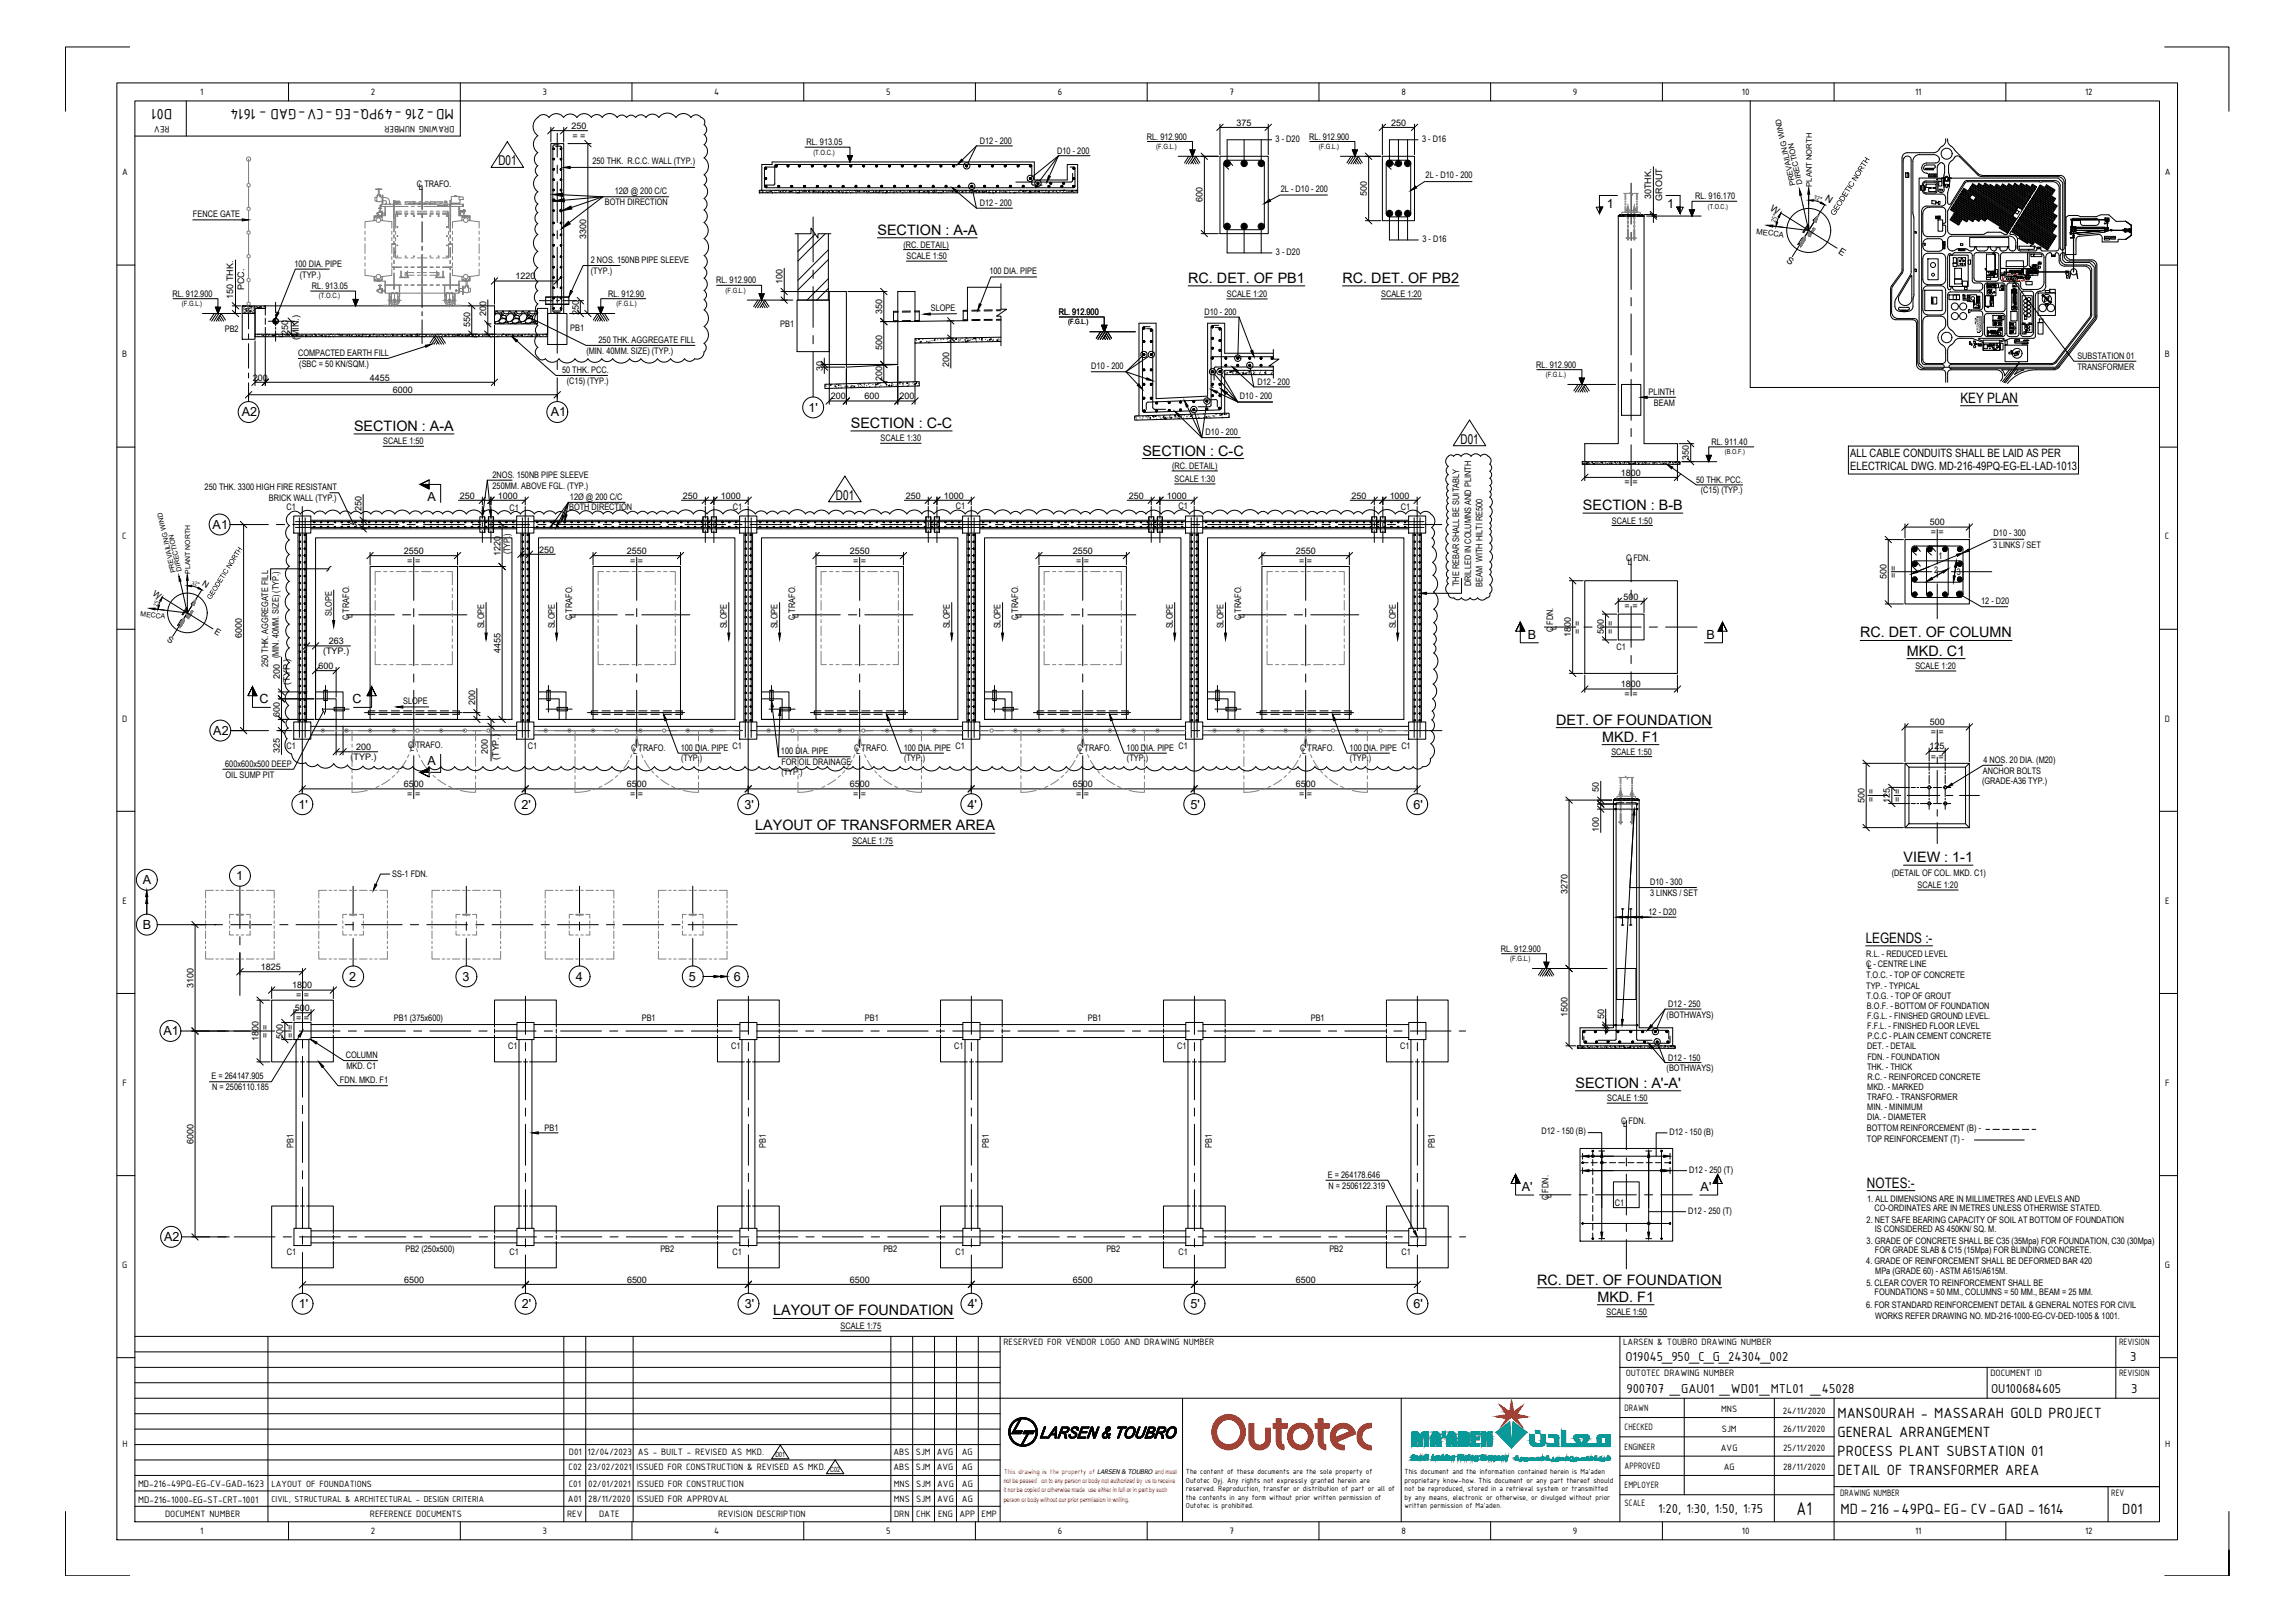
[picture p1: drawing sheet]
<svg xmlns="http://www.w3.org/2000/svg" width="841mm" height="594mm" viewBox="0 0 841 594" stroke-linecap="round" stroke-linejoin="round" font-family="sans-serif">
<defs><g id="words">
<text font-size="7.3" x="658.4" y="554.8">A1</text>
<g font-size="5.9">
<text x="63.1" y="39.8" transform="rotate(-180 63.1 39.8)">D01</text>
<text x="166.3" y="39.8" transform="rotate(-180 166.3 39.8)">MD-216 -49PQ-EG -CV-GAD - 1614</text>
<text x="673.3" y="519.2">MANSOURAH - MASSARAH GOLD PROJECT</text>
<text x="673.4" y="526.3">GENERAL ARRANGEMENT</text>
<text x="673.4" y="533.3">PROCESS PLANT SUBSTATION 01</text>
<text x="673.4" y="540.4">DETAIL OF TRANSFORMER AREA</text>
<text x="674.5" y="554.5">MD-216 -49PQ-EG- CV-GAD - 1614</text>
<text x="777.7" y="554.5">D01</text>
</g>
<g font-size="5.3">
<text x="321.5" y="86">SECTION : A-A</text>
<text x="435.4" y="103.6">RC. DET. OF PB1</text>
<text x="492" y="103.6">RC. DET. OF PB2</text>
<text x="718.4" y="147.5">KEY PLAN</text>
<text x="129.7" y="157.8">SECTION : A-A</text>
<text x="311.8" y="156.7">SECTION : C-C</text>
<text x="418.6" y="166.8">SECTION : C-C</text>
<text x="580.1" y="186.8">SECTION : B-B</text>
<text x="681.7" y="233.5">RC. DET. OF COLUMN</text>
<text x="698.8" y="240.1">MKD. C1</text>
<text x="570.3" y="265.4">DET. OF FOUNDATION</text>
<text x="587.1" y="271.6">MKD. F1</text>
<text x="276.8" y="304.1">LAYOUT OF TRANSFORMER AREA</text>
<text x="697.6" y="315.8">VIEW : 1-1</text>
<text x="683.7" y="345.3">LEGENDS :-</text>
<text x="577.3" y="398.4">SECTION : A'-A'</text>
<text x="684.2" y="435">NOTES:-</text>
<text x="563.3" y="470.5">RC. DET. OF FOUNDATION</text>
<text x="585.4" y="476.7">MKD. F1</text>
<text x="283.3" y="481.8">LAYOUT OF FOUNDATION</text>
</g>
<g font-size="5.1">
<text x="595.7" y="498.4">O19045_950_C_G_24304_002</text>
<text x="780.7" y="498.4">3</text>
<text x="596" y="510.2">900707 _GAU01 _WD01_MTL01 _45028</text>
<text x="729.6" y="510.2">OU100684605</text>
<text x="781" y="510.2">3</text>
<text x="607.7" y="554.1">1:20, 1:30, 1:50, 1:75</text>
</g>
<g font-size="4.9">
<text x="182.7" y="60.6">D01</text>
<text x="535.2" y="162.5">D01</text>
<text x="306.4" y="183">D01</text>
</g>
<g font-size="4.6">
<text x="588.8" y="76">1</text>
<text x="610.9" y="76.1">1</text>
<text x="88.6" y="152.5">A2</text>
<text x="201.8" y="152.5">A1</text>
<text x="296.2" y="150.8">1'</text>
<text x="156.7" y="183.4">A</text>
<text x="77.9" y="193.7">A1</text>
<text x="559.9" y="233.9">B</text>
<text x="625.4" y="233.9">B</text>
<text x="95.1" y="257.7">C</text>
<text x="129.2" y="257.7">C</text>
<text x="78.2" y="269.2">A2</text>
<text x="156.7" y="280.2">A</text>
<text x="109.4" y="296.2">1'</text>
<text x="191.1" y="296.2">2'</text>
<text x="272.8" y="296.2">3'</text>
<text x="354.5" y="296.2">4'</text>
<text x="436.2" y="296.2">5'</text>
<text x="517.9" y="296.2">6'</text>
<text x="52.4" y="323.8">A</text>
<text x="86.6" y="322.3">1</text>
<text x="52.4" y="340.2">B</text>
<text x="128" y="359.3">2</text>
<text x="169.5" y="359.3">3</text>
<text x="211" y="359.3">4</text>
<text x="252.5" y="359.3">5</text>
<text x="268.9" y="359.3">6</text>
<text x="59.9" y="379.2">A1</text>
<text x="557.7" y="436.2">A'</text>
<text x="623.2" y="436.2">A'</text>
<text x="60.1" y="454.6">A2</text>
<text x="109.5" y="479.1">1'</text>
<text x="191.2" y="479.1">2'</text>
<text x="272.9" y="479.1">3'</text>
<text x="354.6" y="479.1">4'</text>
<text x="436.3" y="479.1">5'</text>
<text x="518" y="479.1">6'</text>
</g>
<g font-size="4.2">
<text x="678" y="167.4">ALL CABLE CONDUITS SHALL BE LAID AS PER</text>
<text x="678" y="172">ELECTRICAL DWG. MD-216-49PQ-EG-EL-LAD-1013</text>
</g>
<g font-size="3.8">
<text x="50.6" y="544.7">MD-216-49PQ-EG-CV-GAD-1623</text>
<text x="50.7" y="550.3">MD-216-1000-EG-ST-CRT-1001</text>
</g>
<g font-size="3.7">
<text x="73.4" y="34.8">1</text>
<text x="135.9" y="34.8">2</text>
<text x="198.8" y="34.7">3</text>
<text x="261.7" y="34.8">4</text>
<text x="324.7" y="34.7">5</text>
<text x="387.7" y="34.8">6</text>
<text x="450.6" y="34.8">7</text>
<text x="513.5" y="34.8">8</text>
<text x="576.4" y="34.7">9</text>
<text x="638.3" y="34.8">10</text>
<text x="701.8" y="34.8">11</text>
<text x="764.1" y="34.8">12</text>
<text x="62.1" y="46.3" transform="rotate(-180 62.1 46.3)">REV</text>
<text x="166.5" y="46.3" transform="rotate(-180 166.5 46.3)">DRAWING NUMBER</text>
<text x="44.7" y="64.2">A</text>
<text x="793.3" y="64.2">A</text>
<text x="44.8" y="130.9">B</text>
<text x="793.4" y="130.9">B</text>
<text x="44.8" y="197.6">C</text>
<text x="793.4" y="197.6">C</text>
<text x="44.7" y="264.3">D</text>
<text x="793.3" y="264.3">D</text>
<text x="44.9" y="331">E</text>
<text x="793.4" y="331">E</text>
<text x="44.9" y="397.7">F</text>
<text x="793.5" y="397.7">F</text>
<text x="44.8" y="464.4">G</text>
<text x="793.4" y="464.4">G</text>
<text x="367.7" y="492.8">RESERVED FOR VENDOR LOGO AND DRAWING NUMBER</text>
<text x="594.8" y="492.8">LARSEN &amp; TOUBRO DRAWING NUMBER</text>
<text x="776.5" y="492.8">REVISION</text>
<text x="595.7" y="504.1">OUTOTEC DRAWING NUMBER</text>
<text x="729.4" y="504.1">DOCUMENT ID</text>
<text x="776.5" y="504.1">REVISION</text>
<text x="595.3" y="516.8">DRAWN</text>
<text x="630.8" y="517.3">MNS</text>
<text x="653.3" y="518">24/11/2020</text>
<text x="595.3" y="523.9">CHECKED</text>
<text x="631" y="524.4">SJM</text>
<text x="653.4" y="524.4">26/11/2020</text>
<text x="44.9" y="530.1">H</text>
<text x="208.5" y="532.9">D01</text>
<text x="215.3" y="532.9">12/04/2023</text>
<text x="233.8" y="532.9">AS - BUILT - REVISED AS MKD.</text>
<text x="327.4" y="532.9">ABS</text>
<text x="335.6" y="532.9">SJM</text>
<text x="343.3" y="532.9">AVG</text>
<text x="352.5" y="532.9">AG</text>
<text x="595.3" y="531">ENGINEER</text>
<text x="630.6" y="531.3">AVG</text>
<text x="653.4" y="531.4">25/11/2020</text>
<text x="793.4" y="530.1">H</text>
<text x="208.4" y="538.5">C02</text>
<text x="215.4" y="538.5">23/02/2021</text>
<text x="233.3" y="538.5">ISSUED FOR CONSTRUCTION &amp; REVISED AS MKD.</text>
<text x="327.4" y="538.5">ABS</text>
<text x="335.6" y="538.5">SJM</text>
<text x="343.3" y="538.5">AVG</text>
<text x="352.5" y="538.5">AG</text>
<text x="595.3" y="538">APPROVED</text>
<text x="631.7" y="538.5">AG</text>
<text x="653.4" y="538.5">28/11/2020</text>
<text x="208.4" y="544.6">C01</text>
<text x="215.5" y="544.6">02/01/2021</text>
<text x="233.5" y="544.6">ISSUED FOR CONSTRUCTION</text>
<text x="327.5" y="544.6">MNS</text>
<text x="335.8" y="544.6">SJM</text>
<text x="343.4" y="544.6">AVG</text>
<text x="352.5" y="544.6">AG</text>
<text x="595.3" y="545.1">EMPLOYER</text>
<text x="208.1" y="550.3">A01</text>
<text x="215.5" y="550.3">28/11/2020</text>
<text x="233.5" y="550.3">ISSUED FOR APPROVAL</text>
<text x="327.5" y="550.3">MNS</text>
<text x="335.8" y="550.3">SJM</text>
<text x="343.4" y="550.3">AVG</text>
<text x="352.5" y="550.3">AG</text>
<text x="595.3" y="551.6">SCALE</text>
<text x="674.3" y="548">DRAWING NUMBER</text>
<text x="773.7" y="548">REV</text>
<text x="60.5" y="555.7">DOCUMENT NUMBER</text>
<text x="135.6" y="555.7">REFERENCE DOCUMENTS</text>
<text x="207.8" y="555.7">REV</text>
<text x="219.6" y="555.7">DATE</text>
<text x="263.2" y="555.7">REVISION DESCRIPTION</text>
<text x="327.6" y="555.7">DRN</text>
<text x="335.8" y="555.7">CHK</text>
<text x="343.8" y="555.7">ENG</text>
<text x="351.6" y="555.7">APP</text>
<text x="359.7" y="555.7">EMP</text>
<text x="73.4" y="561.7">1</text>
<text x="135.9" y="561.8">2</text>
<text x="198.8" y="561.7">3</text>
<text x="261.7" y="561.7">4</text>
<text x="324.7" y="561.7">5</text>
<text x="387.7" y="561.8">6</text>
<text x="450.6" y="561.7">7</text>
<text x="513.5" y="561.7">8</text>
<text x="576.4" y="561.9">9</text>
<text x="638.3" y="561.7">10</text>
<text x="701.8" y="561.7">11</text>
<text x="764.1" y="561.8">12</text>
</g>
<text font-size="3.6" x="99.5" y="544.8">LAYOUT OF FOUNDATIONS</text>
<g font-size="3.5">
<text x="648.4" y="76.9" transform="rotate(32 648.4 76.9)">W</text>
<text x="668.6" y="73.1" transform="rotate(31 668.6 73.1)">N</text>
<text x="654.4" y="95.9" transform="rotate(33 654.4 95.9)">S</text>
<text x="673.5" y="92.6" transform="rotate(33 673.5 92.6)">E</text>
</g>
<text font-size="3.4" x="99.5" y="550.3">CIVIL, STRUCTURAL &amp; ARCHITECTURAL - DESIGN CRITERIA</text>
<g font-size="3.3">
<text x="209.4" y="47.2">250</text>
<text x="453.2" y="46">375</text>
<text x="509.8" y="46">250</text>
<text x="209.7" y="50.8">= =</text>
<text x="295.5" y="53.2">RL. 913.05</text>
<text x="359" y="52.7">D12 - 200</text>
<text x="420.3" y="51.2">RL. 912.900</text>
<text x="467.5" y="52">3 - D20</text>
<text x="479.8" y="51.2">RL. 912.900</text>
<text x="521.1" y="52">3 - D16</text>
<text x="387.4" y="56.3">D10 - 200</text>
<text x="217.1" y="60">250 THK. R.C.C. WALL (TYP.)</text>
<text x="522.4" y="65.4">2L - D10 - 200</text>
<text x="152.8" y="68.5">C TRAFO.</text>
<text x="153.5" y="69.6">L</text>
<text x="225.3" y="71.1">12Ø @ 200 C/C</text>
<text x="469.4" y="70.3">2L - D10 - 200</text>
<text x="500.9" y="71.8" transform="rotate(-90 500.9 71.8)">500</text>
<text x="221.6" y="75.2">BOTH DIRECTION</text>
<text x="359" y="75.5">D12 - 200</text>
<text x="440.7" y="74.1" transform="rotate(-90 440.7 74.1)">600</text>
<text x="605.1" y="73" transform="rotate(-90 605.1 73)">30THK.</text>
<text x="609.1" y="73.5" transform="rotate(-90 609.1 73.5)">GROUT</text>
<text x="621.2" y="72.9">RL. 916.170</text>
<text x="70.7" y="79.4">FENCE GATE</text>
<text x="214.8" y="87.4" transform="rotate(-90 214.8 87.4)">3300</text>
<text x="521.2" y="88.7">3 - D16</text>
<text x="331.1" y="90.7">(RC. DETAIL)</text>
<text x="332.2" y="95">SCALE 1:50</text>
<text x="467.6" y="93.4">3 - D20</text>
<text x="107.9" y="97.6">100 DIA. PIPE</text>
<text x="109.8" y="101.9">(TYP.)</text>
<text x="216.5" y="96.2">2 NOS. 150NB PIPE SLEEVE</text>
<text x="216.5" y="100.2">(TYP.)</text>
<text x="362.6" y="100.3">100 DIA. PIPE</text>
<text x="89.4" y="106.4" transform="rotate(-90 89.4 106.4)">PCC.</text>
<text x="114.3" y="105.9">RL. 913.05</text>
<text x="189" y="102.3">1220</text>
<text x="262.4" y="103.8">RL. 912.900</text>
<text x="286.8" y="104.2" transform="rotate(-90 286.8 104.2)">100</text>
<text x="63.2" y="108.7">RL. 912.900</text>
<text x="85.5" y="109.4" transform="rotate(-90 85.5 109.4)">150 THK.</text>
<text x="222.8" y="108.7">RL. 912.90</text>
<text x="341.1" y="113.9" transform="rotate(-1 341.1 113.9)">SLOPE</text>
<text x="449.6" y="108.8">SCALE 1:20</text>
<text x="506.1" y="108.8">SCALE 1:20</text>
<text x="172.3" y="119.9" transform="rotate(-90 172.3 119.9)">550</text>
<text x="178.1" y="115.8" transform="rotate(-90 178.1 115.8)">200</text>
<text x="212.1" y="115.2" transform="rotate(-90 212.1 115.2)">250</text>
<text x="285.9" y="119.9">PB1</text>
<text x="323.2" y="115" transform="rotate(-90 323.2 115)">350</text>
<text x="388" y="115.4">RL. 912.900</text>
<text x="388" y="115.4">RL. 912.000</text>
<text x="441.4" y="115.2">D10 - 200</text>
<text x="82.4" y="121.6">PB2</text>
<text x="105.6" y="122.7" transform="rotate(-90 105.6 122.7)">250</text>
<text x="109.5" y="124.6" transform="rotate(-90 109.5 124.6)">(MIN.)</text>
<text x="209" y="121.3">PB1</text>
<text x="219.3" y="125.7">250 THK. AGGREGATE FILL</text>
<text x="109.2" y="130.4">COMPACTED EARTH FILL</text>
<text x="214.9" y="129.6">(MIN. 40MM. SIZE) (TYP.)</text>
<text x="323.2" y="128.4" transform="rotate(-90 323.2 128.4)">500</text>
<text x="761.3" y="131.5">SUBSTATION 01</text>
<text x="109.7" y="134.5">(SBC = 50 KN/SQM.)</text>
<text x="206" y="136.7">50 THK. PCC.</text>
<text x="301.5" y="135.8" transform="rotate(-90 301.5 135.8)">30</text>
<text x="347.8" y="134.3" transform="rotate(-90 347.8 134.3)">200</text>
<text x="399.9" y="135.2">D10 - 200</text>
<text x="563" y="134.7">RL. 912.900</text>
<text x="761.3" y="135.4">TRANSFORMER</text>
<text x="92.6" y="139.4">200</text>
<text x="135.6" y="139.4">4455</text>
<text x="144" y="143.9">6000</text>
<text x="207.7" y="140.6">(C15) (TYP.)</text>
<text x="323.2" y="139.4" transform="rotate(-90 323.2 139.4)">200</text>
<text x="460.8" y="140.9">D12 - 200</text>
<text x="304.4" y="146.2">200</text>
<text x="316.9" y="146.2">600</text>
<text x="329.6" y="146.2">200</text>
<text x="454.4" y="146.3">D10 - 200</text>
<text x="604.2" y="144.6">PLINTH</text>
<text x="606.1" y="148.6">BEAM</text>
<text x="322.7" y="161.7">SCALE 1:30</text>
<text x="441.8" y="159.4">D10 - 200</text>
<text x="140.4" y="162.7">SCALE 1:50</text>
<text x="627.2" y="162.9">RL. 911.40</text>
<text x="429.5" y="171.8">(RC. DETAIL)</text>
<text x="618.9" y="168.5" transform="rotate(-90 618.9 168.5)">350</text>
<text x="75" y="179.6">250 THK. 3300 HIGH FIRE RESISTANT</text>
<text x="180.5" y="175.1">2NOS. 150NB PIPE SLEEVE</text>
<text x="180.5" y="179">250MM. ABOVE FGL. (TYP.)</text>
<text x="430.4" y="176.6">SCALE 1:30</text>
<text x="594" y="174.2">1800</text>
<text x="595.4" y="177.8">= =</text>
<text x="621.6" y="176.8">50 THK. PCC.</text>
<text x="98.5" y="183.6">BRICK WALL (TYP.)</text>
<text x="168.5" y="182.6">250</text>
<text x="182.4" y="182.6">1000</text>
<text x="208.9" y="183.1">12Ø @ 200 C/C</text>
<text x="250.2" y="182.6">250</text>
<text x="264.1" y="182.6">1000</text>
<text x="331.9" y="182.6">250</text>
<text x="345.8" y="182.6">1000</text>
<text x="413.6" y="182.6">250</text>
<text x="427.6" y="182.6">1000</text>
<text x="495.3" y="182.6">250</text>
<text x="509.3" y="182.6">1000</text>
<text x="623.3" y="180.7">(C15) (TYP.)</text>
<text x="105" y="186.7">C1</text>
<text x="132.4" y="187" transform="rotate(-90 132.4 187)">250</text>
<text x="186.7" y="187.1">C1</text>
<text x="208.6" y="187">BOTH DIRECTION</text>
<text x="268.5" y="186.7">C1</text>
<text x="350.3" y="186.5">C1</text>
<text x="431.8" y="186.5">C1</text>
<text x="513.4" y="186.8">C1</text>
<text x="590.7" y="191.7">SCALE 1:50</text>
<text x="707.2" y="192.4">500</text>
<text x="707.5" y="196">= =</text>
<text x="730.6" y="196.5">D10 - 300</text>
<text x="148" y="202.9">2550</text>
<text x="183.4" y="203.6" transform="rotate(-90 183.4 203.6)">1220</text>
<text x="187" y="203.1" transform="rotate(-90 187 203.1)">(TYP.)</text>
<text x="197.6" y="202.4">250</text>
<text x="229.7" y="202.9">2550</text>
<text x="311.4" y="202.9">2550</text>
<text x="393.1" y="202.9">2550</text>
<text x="474.8" y="202.9">2550</text>
<text x="730.4" y="200.7">3 LINKS / SET</text>
<text x="149.3" y="206.4">= =</text>
<text x="231" y="206.4">= =</text>
<text x="312.7" y="206.4">= =</text>
<text x="394.4" y="206.4">= =</text>
<text x="476.1" y="206.4">= =</text>
<text x="595.9" y="205.6">C FDN.</text>
<text x="596.6" y="206.8">L</text>
<text x="708.8" y="209.9">2</text>
<text x="710.4" y="204.9">1</text>
<text x="534.8" y="214.7" transform="rotate(-90 534.8 214.7)">THE REBAR SHALL BE SUITABLY</text>
<text x="539.1" y="214.7" transform="rotate(-90 539.1 214.7)">DRILLED IN COLUMNS AND PLINTH</text>
<text x="543.3" y="215" transform="rotate(-90 543.3 215)">BEAM WITH HILTI RE500</text>
<text x="691.3" y="212.1" transform="rotate(-90 691.3 212.1)">500</text>
<text x="694.9" y="211.8" transform="rotate(-90 694.9 211.8)">= =</text>
<text x="717.1" y="210.5">3</text>
<text x="595" y="219.6">500</text>
<text x="726" y="221.4">12 - D20</text>
<text x="121.6" y="225.6" transform="rotate(-90 121.6 225.6)">SLOPE</text>
<text x="128" y="227.1" transform="rotate(-90 128 227.1)">C TRAFO.</text>
<text x="129.1" y="226.4" transform="rotate(-90 129.1 226.4)">L</text>
<text x="209.7" y="227.1" transform="rotate(-90 209.7 227.1)">C TRAFO.</text>
<text x="210.8" y="226.4" transform="rotate(-90 210.8 226.4)">L</text>
<text x="291.4" y="227.1" transform="rotate(-90 291.4 227.1)">C TRAFO.</text>
<text x="292.6" y="226.4" transform="rotate(-90 292.6 226.4)">L</text>
<text x="373.1" y="227.1" transform="rotate(-90 373.1 227.1)">C TRAFO.</text>
<text x="374.3" y="226.4" transform="rotate(-90 374.3 226.4)">L</text>
<text x="454.8" y="227.1" transform="rotate(-90 454.8 227.1)">C TRAFO.</text>
<text x="456" y="226.4" transform="rotate(-90 456 226.4)">L</text>
<text x="595.4" y="223.2">= =</text>
<text x="88.6" y="233.5" transform="rotate(-90 88.6 233.5)">6000</text>
<text x="177.4" y="230.2" transform="rotate(-90 177.4 230.2)">SLOPE</text>
<text x="203.3" y="230.2" transform="rotate(-90 203.3 230.2)">SLOPE</text>
<text x="266.3" y="230.2" transform="rotate(-90 266.3 230.2)">SLOPE</text>
<text x="285" y="230.2" transform="rotate(-90 285 230.2)">SLOPE</text>
<text x="348.1" y="230.2" transform="rotate(-90 348.1 230.2)">SLOPE</text>
<text x="366.7" y="230.2" transform="rotate(-90 366.7 230.2)">SLOPE</text>
<text x="429.8" y="230.2" transform="rotate(-90 429.8 230.2)">SLOPE</text>
<text x="448.4" y="230.2" transform="rotate(-90 448.4 230.2)">SLOPE</text>
<text x="511.5" y="230.2" transform="rotate(-90 511.5 230.2)">SLOPE</text>
<text x="569.2" y="231.6" transform="rotate(-90 569.2 231.6)">C FDN.</text>
<text x="570.3" y="230.9" transform="rotate(-90 570.3 230.9)">L</text>
<text x="575.7" y="233.4" transform="rotate(-90 575.7 233.4)">1800</text>
<text x="579.2" y="232" transform="rotate(-90 579.2 232)">= =</text>
<text x="587.7" y="232.4" transform="rotate(-90 587.7 232.4)">500</text>
<text x="591.3" y="232" transform="rotate(-90 591.3 232)">= =</text>
<text x="118.4" y="239.5">(TYP.)</text>
<text x="120.5" y="235.9">263</text>
<text x="183.4" y="239.1" transform="rotate(-90 183.4 239.1)">4455</text>
<text x="592.4" y="238">C1</text>
<text x="98.3" y="244.3" transform="rotate(-90 98.3 244.3)">250 THK. AGGREGATE FILL</text>
<text x="116.7" y="245">600</text>
<text x="701.9" y="245">SCALE 1:20</text>
<text x="102.5" y="248.6" transform="rotate(-90 102.5 248.6)">200 (MIN. 40MM. SIZE) (TYP.)</text>
<text x="106.2" y="250.7" transform="rotate(-90 106.2 250.7)">(TYP.)</text>
<text x="594" y="251.8">1800</text>
<text x="147.8" y="258">SLOPE</text>
<text x="595.4" y="255.3">= =</text>
<text x="102.5" y="262.5" transform="rotate(-90 102.5 262.5)">600</text>
<text x="174.1" y="258.1" transform="rotate(-90 174.1 258.1)">200</text>
<text x="707.2" y="265.6">500</text>
<text x="707.5" y="269.2">= =</text>
<text x="102.5" y="275.9" transform="rotate(-90 102.5 275.9)">325</text>
<text x="105" y="274.2">C1</text>
<text x="130.5" y="274.7">200</text>
<text x="149.6" y="274">C TRAFO.</text>
<text x="150.4" y="275.2">L</text>
<text x="193.4" y="274.2">C1</text>
<text x="231.3" y="275.1">C TRAFO.</text>
<text x="249.5" y="275">100 DIA. PIPE C1</text>
<text x="313" y="275.1">C TRAFO.</text>
<text x="331.2" y="275">100 DIA. PIPE C1</text>
<text x="394.7" y="275.1">C TRAFO.</text>
<text x="412.9" y="275">100 DIA. PIPE C1</text>
<text x="476.4" y="275.1">C TRAFO.</text>
<text x="494.6" y="275">100 DIA. PIPE C1</text>
<text x="707" y="274.4">125</text>
<text x="82.5" y="280.9">600x600x500 DEEP</text>
<text x="128.5" y="278.3">(TYP.)</text>
<text x="178.8" y="276.3" transform="rotate(-90 178.8 276.3)">200</text>
<text x="182.8" y="278.4" transform="rotate(-90 182.8 278.4)">(TYP.)</text>
<text x="232.1" y="276.2">L</text>
<text x="249.6" y="278.9">(TYP.)</text>
<text x="286.2" y="276.3">100 DIA. PIPE</text>
<text x="286.3" y="280.3">FOR OIL DRAINAGE</text>
<text x="313.8" y="276.2">L</text>
<text x="331.3" y="278.9">(TYP.)</text>
<text x="395.5" y="276.2">L</text>
<text x="413" y="278.9">(TYP.)</text>
<text x="477.2" y="276.2">L</text>
<text x="494.7" y="278.9">(TYP.)</text>
<text x="590.5" y="276.4">SCALE 1:50</text>
<text x="707.5" y="278.3">= =</text>
<text x="726.8" y="279.4">4 NOS. 20 DIA. (M20)</text>
<text x="82.7" y="284.8">OIL SUMP PIT</text>
<text x="286.3" y="284">(TYP.)</text>
<text x="726.3" y="287.3">(GRADE-A36 TYP.)</text>
<text x="726.7" y="283.6">ANCHOR BOLTS</text>
<text x="148" y="288.3">6500</text>
<text x="149.3" y="291.9">= =</text>
<text x="229.7" y="288.3">6500</text>
<text x="231" y="291.9">= =</text>
<text x="311.4" y="288.3">6500</text>
<text x="312.7" y="291.9">= =</text>
<text x="393.1" y="288.3">6500</text>
<text x="394.4" y="291.9">= =</text>
<text x="474.8" y="288.3">6500</text>
<text x="476.1" y="291.9">= =</text>
<text x="586" y="290.3" transform="rotate(-90 586 290.3)">50</text>
<text x="686.8" y="293.7" transform="rotate(-90 686.8 293.7)">= =</text>
<text x="696.4" y="293.7" transform="rotate(-90 696.4 293.7)">= =</text>
<text x="683.2" y="294.1" transform="rotate(-90 683.2 294.1)">500</text>
<text x="692.5" y="294.2" transform="rotate(-90 692.5 294.2)">125</text>
<text x="586" y="304.6" transform="rotate(-90 586 304.6)">100</text>
<text x="312.4" y="309">SCALE 1:75</text>
<text x="143.7" y="321.3">SS-1 FDN.</text>
<text x="693.2" y="321">(DETAIL OF COL. MKD. C1)</text>
<text x="574.4" y="327.5" transform="rotate(-90 574.4 327.5)">3270</text>
<text x="604.7" y="328.2">3 LINKS / SET</text>
<text x="604.7" y="324.1">D10 - 300</text>
<text x="702.7" y="325.3">SCALE 1:20</text>
<text x="604.1" y="335">12 - D20</text>
<text x="550" y="348.6">RL. 912.900</text>
<text x="683.9" y="350.5">R.L. - REDUCED LEVEL</text>
<text x="95.6" y="355.3">1825</text>
<text x="683.8" y="358.3">T.O.C. - TOP OF CONCRETE</text>
<text x="683.8" y="354.1">C - CENTRE LINE</text>
<text x="684.5" y="354.8">L</text>
<text x="70.9" y="361.8" transform="rotate(-90 70.9 361.8)">3100</text>
<text x="107.1" y="362">1800</text>
<text x="108.5" y="365.6">= =</text>
<text x="683.9" y="362.3">TYP. - TYPICAL</text>
<text x="684" y="365.9">T.O.G. - TOP OF GROUT</text>
<text x="108.1" y="370.1">500</text>
<text x="611.4" y="368.8">D12 - 250</text>
<text x="684.2" y="369.5">B.O.F. - BOTTOM OF FOUNDATION</text>
<text x="108.5" y="374.1">= =</text>
<text x="144.3" y="373.9">PB1 (375x600)</text>
<text x="235.2" y="374.1">PB1</text>
<text x="316.9" y="374.1">PB1</text>
<text x="398.6" y="374.1">PB1</text>
<text x="480.3" y="374.1">PB1</text>
<text x="574.4" y="372.6" transform="rotate(-90 574.4 372.6)">1500</text>
<text x="587.8" y="373.1" transform="rotate(-90 587.8 373.1)">50</text>
<text x="610.7" y="372.8">(BOTHWAYS)</text>
<text x="684.2" y="373.3">F.G.L. - FINISHED GROUND LEVEL.</text>
<text x="684.3" y="377">F.F.L. - FINISHED FLOOR LEVEL</text>
<text x="94.7" y="381.4" transform="rotate(-90 94.7 381.4)">1800</text>
<text x="98.2" y="380" transform="rotate(-90 98.2 380)">= =</text>
<text x="103.6" y="380.4" transform="rotate(-90 103.6 380.4)">500</text>
<text x="107.5" y="380" transform="rotate(-90 107.5 380)">= =</text>
<text x="684.3" y="380.7">P.C.C - PLAIN CEMENT CONCRETE</text>
<text x="126.7" y="387.5">COLUMN</text>
<text x="186.2" y="384.3">C1</text>
<text x="268" y="384.3">C1</text>
<text x="349.7" y="384.3">C1</text>
<text x="431.4" y="384.3">C1</text>
<text x="513.1" y="384.3">C1</text>
<text x="611.4" y="388.5">D12 - 150</text>
<text x="684.3" y="384.4">DET. - DETAIL</text>
<text x="684.3" y="388.2">FDN. - FOUNDATION</text>
<text x="77.5" y="395.3">E = 264147.905</text>
<text x="127" y="391.6">MKD. C1</text>
<text x="610.7" y="392.4">(BOTHWAYS)</text>
<text x="684.2" y="391.9">THK. - THICK</text>
<text x="684.3" y="395.4">R.C. - REINFORCED CONCRETE</text>
<text x="77.8" y="399.4">N = 2506110.185</text>
<text x="124.6" y="396.5">FDN. MKD. F1</text>
<text x="684.3" y="399.1">MKD. - MARKED</text>
<text x="589" y="403.4">SCALE 1:50</text>
<text x="684.3" y="402.7">TRAFO. - TRANSFORMER</text>
<text x="684.3" y="406.5">MIN. - MINIMUM</text>
<text x="594.1" y="411.7">C FDN.</text>
<text x="594.9" y="412.8">L</text>
<text x="684.3" y="410.4">DIA. - DIAMETER</text>
<text x="70.9" y="419" transform="rotate(-90 70.9 419)">6000</text>
<text x="199.6" y="414.2">PB1</text>
<text x="564.9" y="415.5">D12 - 150 (B)</text>
<text x="611.8" y="415.7">D12 - 150 (B)</text>
<text x="684.1" y="418.3">TOP REINFORCEMENT (T) -</text>
<text x="684.2" y="414.4">BOTTOM REINFORCEMENT (B) -</text>
<text x="107.6" y="420.3" transform="rotate(-90 107.6 420.3)">PB1</text>
<text x="280.7" y="420.3" transform="rotate(-90 280.7 420.3)">PB1</text>
<text x="362.4" y="420.3" transform="rotate(-90 362.4 420.3)">PB1</text>
<text x="444.1" y="420.3" transform="rotate(-90 444.1 420.3)">PB1</text>
<text x="525.9" y="420.3" transform="rotate(-90 525.9 420.3)">PB1</text>
<text x="486.6" y="431.4">E = 264178.646</text>
<text x="619.1" y="429.5">D12 - 250 (T)</text>
<text x="486.9" y="435.5">N = 2506122.319</text>
<text x="567.5" y="439.5" transform="rotate(-90 567.5 439.5)">C FDN.</text>
<text x="568.6" y="438.8" transform="rotate(-90 568.6 438.8)">L</text>
<text x="591.8" y="441.6">C1</text>
<text x="684.3" y="440.2">1. ALL DIMENSIONS ARE IN MILLIMETRES AND LEVELS AND</text>
<text x="686.9" y="443.7">CO-ORDINATES ARE IN METRES UNLESS OTHERWISE STATED.</text>
<text x="618.7" y="444.6">D12 - 250 (T)</text>
<text x="684.1" y="447.9">2. NET SAFE BEARING CAPACITY OF SOIL AT BOTTOM OF FOUNDATION</text>
<text x="684.1" y="455.5">3. GRADE OF CONCRETE SHALL BE C35 (35Mpa) FOR FOUNDATION, C30 (30Mpa)</text>
<text x="687.1" y="451.3">IS CONSIDERED AS 450KN/ SQ. M.</text>
<text x="105.1" y="459.7">C1</text>
<text x="148.6" y="458.5">PB2 (250x500)</text>
<text x="186.8" y="459.7">C1</text>
<text x="242" y="458.7">PB2</text>
<text x="268.5" y="459.7">C1</text>
<text x="323.7" y="458.7">PB2</text>
<text x="350.2" y="459.7">C1</text>
<text x="405.5" y="458.7">PB2</text>
<text x="431.9" y="459.7">C1</text>
<text x="487.2" y="458.7">PB2</text>
<text x="513.6" y="459.7">C1</text>
<text x="687.1" y="458.9">FOR GRADE SLAB &amp; C15 (15Mpa) FOR BLINDING CONCRETE.</text>
<text x="683.9" y="463.1">4. GRADE OF REINFORCEMENT SHALL BE DEFORMED BAR 420</text>
<text x="687.2" y="466.5">MPa (GRADE 60) - ASTM A615/A615M.</text>
<text x="148.1" y="470">6500</text>
<text x="229.8" y="469.8">6500</text>
<text x="311.5" y="469.8">6500</text>
<text x="393.2" y="469.8">6500</text>
<text x="474.9" y="469.8">6500</text>
<text x="684" y="470.9">5. CLEAR COVER TO REINFORCEMENT SHALL BE</text>
<text x="683.9" y="479.1">6. FOR STANDARD REINFORCEMENT DETAIL &amp; GENERAL NOTES FOR CIVIL</text>
<text x="687" y="474.5">FOUNDATIONS = 50 MM., COLUMNS = 50 MM., BEAM = 25 MM.</text>
<text x="588.7" y="481.6">SCALE 1:50</text>
<text x="687.2" y="483">WORKS REFER DRAWING NO. MD-216-1000-EG-CV-DED-1005 &amp; 1001.</text>
<text x="308" y="486.7">SCALE 1:75</text>
</g>
<g font-size="3.1">
<text x="73.8" y="214.3" transform="rotate(32 73.8 214.3)">N</text>
<text x="55.7" y="217.8" transform="rotate(32 55.7 217.8)">W</text>
<text x="78.3" y="231.9" transform="rotate(32 78.3 231.9)">E</text>
<text x="61.1" y="234.9" transform="rotate(31 61.1 234.9)">S</text>
</g>
<g font-size="2.9">
<text x="434.6" y="539.9">The content of these documents are the sole property of</text>
<text x="514.7" y="539.9">This document and the information contained herein is Ma'aden</text>
<text x="434.6" y="543.1">Outotec Oyj. Any rights not expressly granted herein are</text>
<text x="514.7" y="543.1">proprietary know-how. This document or any part thereof should</text>
<text x="434.6" y="546.2">reserved. Reproduction, transfer or distribution of part or all of</text>
<text x="434.6" y="549.4">the contents in any form without prior written permission of</text>
<text x="514.7" y="546.2">not be reproduced, stored in a retrieval system or transmitted</text>
<text x="514.7" y="549.4">by any means, electronic or otherwise, or divulged without prior</text>
<text x="434.6" y="552.5">Outotec is prohibited.</text>
<text x="514.7" y="552.5">written permission of Ma'aden.</text>
</g>
<g font-size="2.8">
<text x="658" y="67.8" transform="rotate(-103 658 67.8)">PREVAILING WIND</text>
<text x="660.6" y="67.2" transform="rotate(-103 660.6 67.2)">DIRECTION</text>
<text x="664" y="68.4" transform="rotate(-90 664 68.4)">PLANT NORTH</text>
<text x="675.3" y="74.3" transform="rotate(-58 675.3 74.3)">NORTH</text>
<text x="643.6" y="85.7" transform="rotate(7 643.6 85.7)">MECCA</text>
</g>
<g font-size="2.6">
<text x="298.1" y="56.6">(T.O.C.)</text>
<text x="423.7" y="54.5">(F.G.L.)</text>
<text x="483.3" y="54.5">(F.G.L.)</text>
<text x="664.4" y="72.9" transform="rotate(15 664.4 72.9)">32°</text>
<text x="650.5" y="81.8" transform="rotate(-71 650.5 81.8)">25°</text>
<text x="265.9" y="107.2">(F.G.L.)</text>
<text x="734.1" y="102.7">23</text>
<text x="734.8" y="102.7">7</text>
<text x="735.5" y="102.7">9</text>
<text x="735.9" y="102.7">6</text>
<text x="738.7" y="102.7">3</text>
<text x="739.4" y="103">2A</text>
<text x="66.7" y="112.2">(F.G.L.)</text>
<text x="116.9" y="109.3">(T.O.C.)</text>
<text x="226" y="112.2">(F.G.L.)</text>
<text x="391.4" y="118.8">(F.G.L.)</text>
<text x="566.4" y="138.1">(F.G.L.)</text>
<text x="553.5" y="352.1">(F.G.L.)</text>
<text x="284.2" y="533.8">D01</text>
<text x="304.3" y="539.3">C02</text>
</g>
<g font-size="2.6" fill="#f00">
<text x="736.6" y="102.7">4</text>
<text x="739.1" y="102.7">2</text>
<text x="367.9" y="539.8">This drawing is the property of</text>
</g>
<g font-size="2.5">
<text x="625.8" y="76.4">(T.O.C.)</text>
<text x="632.1" y="166.3">(B.O.F.)</text>
<text x="64.4" y="209.6" transform="rotate(-103 64.4 209.6)">PREVAILING WIND</text>
<text x="66.6" y="209.1" transform="rotate(-103 66.6 209.1)">DIRECTION</text>
<text x="69.7" y="210.1" transform="rotate(-90 69.7 210.1)">PLANT NORTH</text>
<text x="79.4" y="216.2" transform="rotate(-58 79.4 216.2)">NORTH</text>
<text x="51.4" y="225.6" transform="rotate(7 51.4 225.6)">MECCA</text>
</g>
<g font-size="2.4" fill="#f00">
<text x="367.8" y="543.2">not be passed on to any person or body not authorized by us to receive</text>
<text x="367.8" y="546.6">it nor be copied or otherwise made use either in full or in part by such</text>
<text x="367.8" y="550">person or body without our prior permission in writing.</text>
</g>
<g font-size="2.3">
<text x="70.1" y="214.1" transform="rotate(16 70.1 214.1)">32°</text>
<text x="57.6" y="222.2" transform="rotate(-70 57.6 222.2)">25°</text>
<text x="402.1" y="539.8">LARSEN &amp; TOUBRO and must</text>
</g>
</g></defs>
<!-- layer: CI-CEN -->
<g fill="none" stroke="#000" stroke-width=".37">
<path d="M204.2 48.8v8.7M154.7 68v8.7M154.7 78.2v1.5M204.2 60.5v3M204.2 66.5v15M298 79.5v16.4M154.7 81.2v7.5M154.7 90.2v1.5M154.7 93.2v7.5M204.2 84.5v3M204.2 90.5v14.9M298 98.9v3.1"/>
<path d="M91.1 113.6v6.9M98.4 117.7h1.2M99.9 117.7h.2M100.4 117.7h1.6M101 110.7v3.9M101 115.2v.6M101 116.3v3.1M101 119.9v.6M102.3 117.7h.3M102.9 117.7h1.1M154.7 102.2v1.5M154.7 105.2v7.5"/>
<path d="M154.7 114.1v1.6M154.7 117.2v8.6M197.6 110.1h5M203.9 110.1h1.1M204.2 108.4v3M204.2 114.4v15M206.2 110.1h5.1M298 105v14.9M91.1 122.3v1.8M91.1 125.9v8.9M91.1 136.6v1.8M101 121.2v3.8"/>
<path d="M204.2 132.4v3M204.2 138.4v8.7M298 122.9v3M298 128.9v16.5M91.1 140.2v6.9M84.3 192.1h14M101.3 192.1h3M107.3 192.1h14.9M125.3 192.1h3M131.2 192.1h15M149.2 192.1h3M155.2 192.1h15"/>
<path d="M173.1 192.1h3M176.8 185.5v4.3M176.8 191.4v1.4M176.8 194.3v4.3M179.1 192.1h15M179.9 185.5v4.4M179.9 191.4v1.5M179.9 194.4v4.3M197.1 192.1h3M203.1 192.1h14.9M221.1 192.1h2.9M227 192.1h15"/>
<path d="M245 192.1h3M251 192.1h14.9M258.5 185.5v4.3M258.5 191.4v1.4M258.5 194.3v4.3M261.6 185.5v4.4M261.6 191.4v1.5M261.6 194.4v4.3M268.9 192.1h3M274.9 192.1h15M292.9 192.1h3M298.9 192.1h14.9"/>
<path d="M316.8 192.1h3M322.8 192.1h15M340.2 185.5v4.3M340.2 191.4v1.4M340.2 194.3v4.3M340.8 192.1h3M343.4 185.5v4.4M343.4 191.4v1.5M343.4 194.4v4.3M346.8 192.1h14.9M364.7 192.1h3M370.7 192.1h15"/>
<path d="M388.6 192.1h3.1M394.7 192.1h14.9M412.6 192.1h3M418.6 192.1h15M421.9 185.5v4.3M421.9 191.4v1.4M421.9 194.3v4.3M425.1 185.5v4.4M425.1 191.4v1.5M425.1 194.4v4.3M436.6 192.1h3M442.5 192.1h15"/>
<path d="M460.5 192.1h3M466.5 192.1h14.9M484.4 192.1h3.1M490.5 192.1h14.9M503.6 185.5v4.3M503.6 191.4v1.4M503.6 194.3v4.3M506.8 185.5v4.4M506.8 191.4v1.5M506.8 194.4v4.3M508.4 192.1h3M514.4 192.1h14"/>
<path d="M709.9 193.9v12.7M151.6 204.2v15.7M233.3 204.2v15.7M315 204.2v15.7M396.8 204.2v15.7M478.5 204.2v15.7M693.1 209.4h14.8M709.9 209v2.4M709.9 213.8v12.8M710.3 209.4h2.4M715.1 209.4h14.8M126.9 225.2h17.6"/>
<path d="M147.5 225.2h3M151.6 222.9v3M151.6 228.9v15M153.5 225.2h17.6M208.6 225.2h17.6M229.2 225.2h3M233.3 222.9v3M233.3 228.9v15M235.2 225.2h17.6M290.4 225.2h17.5M310.9 225.2h3M315 222.9v3"/>
<path d="M315 228.9v15M316.9 225.2h17.6M372.1 225.2h17.6M392.6 225.2h3M396.8 222.9v3M396.8 228.9v15M398.6 225.2h17.6M453.8 225.2h17.6M474.3 225.2h3M478.5 222.9v3M478.5 228.9v15M480.3 225.2h17.7"/>
<path d="M118.4 259.7h9.6M119.3 251.1v9.7M151.6 246.9v2.9M151.6 252.8v15M200.1 259.7h9.6M201 251.1v9.7M233.3 246.9v2.9M233.3 252.8v15M281.8 259.7h9.6M282.7 251.1v9.7M315 246.9v2.9M315 252.8v15"/>
<path d="M363.5 259.7h9.6M364.4 251.1v9.7M396.8 246.9v2.9M396.8 252.8v15M445.2 259.7h9.6M446.1 251.1v9.7M478.5 246.9v2.9M478.5 252.8v15M84.6 267.6h13.8M101.4 267.6h3M107.4 267.6h15M125.4 267.6h3"/>
<path d="M131.3 267.6h15M149.3 267.6h3M151.6 270.8v3M151.6 276.8v15.7M155.3 267.6h15M173.3 267.6h3M179.3 267.6h14.9M197.2 267.6h3M203.2 267.6h15M221.2 267.6h2.9M227.1 267.6h15M233.3 270.8v3"/>
<path d="M233.3 276.8v15.7M245.1 267.6h3M251.1 267.6h15M269.1 267.6h3M275 267.6h15M293 267.6h3M299 267.6h15M315 270.8v3M315 276.8v15.7M316.9 267.6h3M322.9 267.6h15M340.9 267.6h3"/>
<path d="M346.9 267.6h15M364.9 267.6h2.9M370.8 267.6h15M388.8 267.6h3M394.8 267.6h14.9M396.8 270.8v3M396.8 276.8v15.7M412.7 267.6h3M418.7 267.6h15M436.7 267.6h3M442.7 267.6h15M460.6 267.6h3"/>
<path d="M466.6 267.6h15M478.5 270.8v3M478.5 276.8v15.7M484.6 267.6h3M490.6 267.6h14.9M508.5 267.6h3M514.5 267.6h13.9M707 279.3v2.9M712.8 279.3v2.9M700.3 288.4h1.6M700.3 294.3h1.6M702.5 288.4h.6"/>
<path d="M702.5 294.3h.6M703.7 288.4h3M703.7 294.3h3M707 282.8v.6M707 284v3M707 287.6v.6M707 288.8v3M707 292.4v.6M707 293.6v2.8M707.3 288.4h.6M707.3 294.3h.6M708.5 288.4h3"/>
<path d="M708.5 294.3h3M712.1 288.4h.6M712.1 294.3h.6M712.8 282.8v.6M712.8 284v3M712.8 287.6v.6M712.8 288.8v3M712.8 292.4v.6M712.8 293.6v2.8M713.3 288.4h1.6M713.3 294.3h1.6M57.6 338.7h18"/>
<path d="M78.6 338.7h3M84.6 338.7h14.9M87.9 324.6v15.5M102.5 338.7h3M108.5 338.7h15M126.5 338.7h2.9M129.4 324.6v10.1M129.4 337.7v3M132.4 338.7h15M150.4 338.7h3M156.4 338.7h15M170.9 324.6v10.1"/>
<path d="M170.9 337.7v3M174.4 338.7h3M180.3 338.7h15M198.3 338.7h3M204.3 338.7h15M212.4 324.6v10.1M212.4 337.7v3M222.2 338.7h3M228.2 338.7h15M246.2 338.7h3M252.2 338.7h18M253.9 324.6v10.1"/>
<path d="M253.9 337.7v3M87.9 343.1v3M87.9 349.1v15.5M129.4 343.7v10.1M170.9 343.7v10.1M212.4 343.7v10.1M253.9 343.7v10.1M66.3 377.6h10.4M79.7 377.6h3M85.7 377.6h15M103.7 377.6h3M109.7 377.6h14.9"/>
<path d="M110.9 363v14.9M127.6 377.6h3M133.6 377.6h15M151.6 377.6h2.9M157.6 377.6h14.9M175.5 377.6h3M181.5 377.6h15M192.6 364.9v14M199.5 377.6h3M205.4 377.6h15M223.4 377.6h3M229.4 377.6h15"/>
<path d="M247.3 377.6h3M253.4 377.6h14.9M271.3 377.6h3M274.3 364.9v14M277.3 377.6h15M295.3 377.6h2.9M301.2 377.6h15M319.2 377.6h3M325.2 377.6h14.9M343.1 377.6h3M349.2 377.6h14.9M356 364.9v14"/>
<path d="M367.1 377.6h3M373.1 377.6h15M391.1 377.6h2.9M397 377.6h15M415 377.6h3M421 377.6h14.9M437.7 364.9v14M438.9 377.6h3M444.9 377.6h15M462.9 377.6h3M468.9 377.6h15M486.8 377.6h3"/>
<path d="M492.8 377.6h15M510.8 377.6h3M516.8 377.6h14.9M519.4 364.9v14M534.7 377.6h2.4M110.9 380.9v3M110.9 386.9v14.9M192.6 381.9v3M192.6 387.8v15M274.3 381.9v3M274.3 387.8v15M356 381.9v3"/>
<path d="M356 387.8v15M437.7 381.9v3M437.7 387.8v15M519.4 381.9v3M519.4 387.8v15M110.9 404.8v3.1M110.9 410.9v14.9M192.6 405.8v3M192.6 411.8v15M274.3 405.8v3M274.3 411.8v15M356 405.8v3"/>
<path d="M356 411.8v15M437.7 405.8v3M437.7 411.8v15M519.4 405.8v3M519.4 411.8v15M110.9 428.8v3M110.9 434.8v15M192.6 429.7v3M192.6 435.8v14.9M274.3 429.7v3M274.3 435.8v14.9M356 429.7v3"/>
<path d="M356 435.8v14.9M437.7 429.7v3M437.7 435.8v14.9M519.4 429.7v3M519.4 435.8v14.9M66.5 453h10.4M79.8 453h3M85.8 453h15M103.8 453h3M109.8 453h14.9M110.9 452.7v3M110.9 458.7v15"/>
<path d="M127.7 453h3M133.7 453h15M151.7 453h3M157.7 453h14.9M175.6 453h3M181.6 453h15M192.6 453.7v3M192.6 459.7v14M199.6 453h3M205.6 453h14.9M223.5 453h3M229.5 453h15"/>
<path d="M247.5 453h3M253.5 453h14.9M271.4 453h3M274.3 453.7v3M274.3 459.7v14M277.4 453h15M295.4 453h3M301.4 453h14.9M319.3 453h3M325.3 453h15M343.3 453h3M349.3 453h14.9"/>
<path d="M356 453.7v3M356 459.7v14M367.2 453h3M373.2 453h15M391.2 453h3M397.2 453h14.9M415.1 453h3M421.1 453h15M437.7 453.7v3M437.7 459.7v14M439.1 453h3M445 453h15"/>
<path d="M463 453h3M469 453h15M486.9 453h3.1M493 453h14.9M510.9 453h3M516.9 453h15M519.4 453.7v3M519.4 459.7v14M534.9 453h2.2"/>
</g>
<!-- layer: CI-DIM -->
<g fill="none" stroke="#000" stroke-width=".37">
<path d="M185.9 51.9l6 9.4h-12zM197.1 43a2.52 2.52 0 0 1 4.1 0M197.1 43a4.1 4.1 0 0 0 0 6.7M197.1 49.7a3.8 3.8 0 0 0 0 6.2 2.93 2.93 0 0 0 0 4.8 2.12 2.12 0 0 0 0 3.5 3.7 3.7 0 0 0 0 6M201.2 43a3.2 3.2 0 0 1 5.3 0M201.9 47.9h13.4M201.9 46.7v5.3M206.5 43a2.98 2.98 0 0 1 4.9 0M206.6 46.7v5.3M208.1 52.6h8.5M211.4 43a3.2 3.2 0 0 1 5.3 0M215.4 52.6v62.2"/>
<path d="M226.1 43a3.3 3.3 0 0 0-5.4 0 2.43 2.43 0 0 0-4 0M226.1 43a2.14 2.14 0 0 1 3.5 0M229.6 43a2.01 2.01 0 0 1 3.3 0M241.4 43a2.87 2.87 0 0 0-4.7 0 2.31 2.31 0 0 0-3.8 0M241.5 43a3.8 3.8 0 0 1 6.2 0M247.7 43a3.4 3.4 0 0 1 5.5 0M253.2 43a2.31 2.31 0 0 1 3.8 0 1.75 1.75 0 0 1 1 2.7M258 49.3a2.26 2.26 0 0 1 0 3.7 2.95 2.95 0 0 1 0 4.8 3.8 3.8 0 0 1 0 6.2M258 45.7a2.22 2.22 0 0 1 0 3.6M371 53.4h-13.2l-5.2 5.2M399.4 57h-11.5l-3.4 7.5M431.7 57.2h14.8"/>
<path d="M441.4 57.2v28.4M447.1 45.5v11.2M447.1 46.7h17.7M449.7 51.2h16.3M464.8 45.5v11.2M491.2 57.2h14.8M501.6 57.2v23.6M506.6 46.7h11.8M506.6 45.5v11.2M509.2 51.2h10.4M518.4 45.5v11.2M197.1 74.7a1.93 1.93 0 0 0 0 3.2 2.45 2.45 0 0 0 0 4 2.43 2.43 0 0 0 0 4"/>
<path d="M197.1 70.2a2.73 2.73 0 0 0 0 4.5M206.1 71.3l14.9 .8M208.9 61.3h45.7M221 72.1l-14.2 1.2M221 72.1l-11.6 3.9M245.1 72.1h-24.1l-12.4 9.4M258 67.7a3.1 3.1 0 0 1 0 5M258 72.7a2.56 2.56 0 0 1 0 4.2 2.83 2.83 0 0 1 0 4.6 3.6 3.6 0 0 1 0 5.9 3.8 3.8 0 0 1 0 6.2 2.69 2.69 0 0 1 0 4.5M258 64a2.22 2.22 0 0 1 0 3.7M350.7 70.2l7.1 6.1h13.2M486.4 71.4h-17.4l-3.6 2M539.4 66.5h-17.4l-3 2"/>
<path d="M602.5 78.6h4.6M605.4 79.1h1.7M605.9 61.1v20.4M70.6 80.5h18.2M86.3 95.2v19.6M120.7 98.6h-12.5l-6.3 15.8M197.1 98.1a3.1 3.1 0 0 0 0 5.1 1.97 1.97 0 0 0 0 3.3 2.94 2.94 0 0 0 0 4.8M197.1 85.9a3.8 3.8 0 0 0 0 6.2 3.7 3.7 0 0 0 0 6M204.2 98.5v5.6M227.3 97.3h-13.6l-4.2 9.3M258 98.1a2.31 2.31 0 0 1 0 3.7M287.4 98.3v11.6"/>
<path d="M291.3 85.6h5.9v-2.1l2.5 3.7v-1.6h4.8M440.2 85.6h6.3M449.7 92.6h16.4M500.4 80.8h5.6M509.2 87.9h10.6M74.2 114.8h14.1M85.1 112h3.1M104.6 117.7h3.3M106.8 117.7v4.7M171.7 112h.6M172.9 112v10.4M178.3 118.6h1.6"/>
<path d="M178.8 109.8v12.6M181.2 101.7v9.7M181.2 119.2v22M181.2 102.9h23M197.1 114.6a2.77 2.77 0 0 0 0 4.6M197.1 119.2a2.14 2.14 0 0 0 0 3.5M197.1 111.3a2.05 2.05 0 0 0 0 3.4M208.7 114.8h16.6M211.9 110.1h2M212.7 110.1v4.7M258 119.6a3.8 3.8 0 0 1 0 6.2 1.91 1.91 0 0 1 0 3.1 2.58 2.58 0 0 1-3.5 2.5 2.26 2.26 0 0 1-3.7 0 3.1 3.1 0 0 1-5.1 0 2.95 2.95 0 0 1-4.8 0 3.7 3.7 0 0 1-6 0 2.54 2.54 0 0 1-4.2 0 3.8 3.8 0 0 1-6.2 0 2.44 2.44 0 0 1-4 0 3.1 3.1 0 0 1-5.1 0 2.88 2.88 0 0 1-4.7 0 3.6 3.6 0 0 1-5.9 0 3 3 0 0 1-4.9 0 2 2 0 0 1-3.1-.8 2.22 2.22 0 0 1 .3-3.4M258 101.9a2.77 2.77 0 0 1 0 4.5 2.03 2.03 0 0 1 0 3.4 2.29 2.29 0 0 1 0 3.7"/>
<path d="M258 113.5a3.7 3.7 0 0 1 0 6.1M273.8 109.9h16.7M286.2 106.8h17.1M310.8 106.8h14.3M322.7 117.8h5.8M323.9 106.8v33h1.2M347.1 117.5h2.5M348.4 117.5v17.3M350.5 114.9l-9.6 .1M366.8 103.9v9.4h2.1l-3.7 2.5h1.6v10.8M379.9 101.4h-16.8l-3.9 10M441.4 116.1h12.7l4.6 12.3"/>
<path d="M726 118h.2M726 117.4h.2M726 116.8h.2M726 116.2h.2M726.1 117.8h.1M726.1 118.5h.1M726.1 117.2h.1M726.1 116.6h.1M726.3 116.3v.1M726.3 117v.1M726.3 117.6v.1M726.3 118.2v.1"/>
<path d="M736.8 101.6l23.2 30.7h22.8M93.5 124.9v16.3M97.2 123v18.2M106.3 122.4h1.6M155.9 126.8l-13.7 4.5h-32.9M171.7 122.4h3.2M177.6 122.4h3.8M189.4 124.9l14.3 12.6h19M197.1 122.7a2.73 2.73 0 0 0 0 4.5M300.9 133.5h27.6M300.9 134.5h8.7M302.1 131.2v5.6"/>
<path d="M310.2 135v13.1M329 134.1v14M347.1 123.8h2.5M399.4 121.5h16.7M399.9 136.2h12.7l4.4 4.7M412.6 136.2l7.6 2.5M453.4 136l6.1 5.7h13.2M466.6 128v3.5h2.1l-3.7 2.6h1.6v4.4M91.1 145.8v-1.2h113.1v1.2M93.5 140h87.7M303.9 146.9h31.4M303.9 141.3v6.8"/>
<path d="M335.3 140.4v7.7M432.2 152.3l8.2 8M435.1 148.9l5.3 11.4h14.1M445.9 143.7l7.7 3.5M449.4 144l4.2 3.2h12.7M538.5 153.9l6 9.4h-12zM574.5 140.8h17.6M603.6 145.5h10.4M178.6 175.9l1.1 11.1M187.6 175.9h-9l-1.5 11.1M309.6 174.4l6 9.4h-12zM530.8 173.8a2.18 2.18 0 0 0 0 3.6"/>
<path d="M530.8 179.7a1.65 1.65 0 0 0-.1 2.7 1.24 1.24 0 0 0 0 2 1.76 1.76 0 0 0 0 2.9M530.8 177.4a1.42 1.42 0 0 0 0 2.3M545.3 167.1a1.8 1.8 0 0 1 .6 2.9 1.58 1.58 0 0 1 .1 2.6 1.57 1.57 0 0 1 0 2.6M545.4 167.1a1.69 1.69 0 0 0-2.8 0 2.13 2.13 0 0 0-3.5 0 2.24 2.24 0 0 0-3.7 0 1.67 1.67 0 0 0-2.7 0 1.49 1.49 0 0 0-2.5 .7 2.26 2.26 0 0 0 .6 3 1.82 1.82 0 0 0-.1 3M546 177.9a1.38 1.38 0 0 1 0 2.2 1.24 1.24 0 0 1-.1 2M546 175.2a1.63 1.63 0 0 1 0 2.7M580.8 169.7v6.3M580.8 174.9h33.9M612.8 171.4l8.9 6.2h16.9M614.7 169.7v6.3M615.3 162.5h5.4M616.2 169.1h4.5"/>
<path d="M619.6 162.5v6.6M677.4 163.4h84.3v10.2h-84.3zM84.9 192.1h5.6M89.3 192.1v75.5M106 197.7a3.2 3.2 0 0 0 0 5.4 2.65 2.65 0 0 0 0 4.3M106 192.5a3.2 3.2 0 0 0 0 5.3M106 188.2a2.6 2.6 0 0 0 0 4.3M106 188.3a2.46 2.46 0 0 1 4.1 0 3.2 3.2 0 0 1 5.1 0M110.8 185.5v105.3M115.2 188.2a2.48 2.48 0 0 1 4.1 0 3.3 3.3 0 0 1 5.4 0M124.6 188.2a2.43 2.43 0 0 1 4 0M128.6 188.2a2.26 2.26 0 0 1 3.7 0"/>
<path d="M132.4 193.7h1.9M132.7 190.6h1.6M133.1 181.1v12.6M144.7 188.2a2.91 2.91 0 0 0-4.7 0 2.48 2.48 0 0 0-4.1 .1 2.18 2.18 0 0 0-3.6 0M154.4 188.2a2.61 2.61 0 0 0-4.3 0 3.3 3.3 0 0 0-5.4 0M154.5 188.3a2.56 2.56 0 0 1 4.2 0M158.6 188.2a2.18 2.18 0 0 1 3.6 0M162.2 188.2a2.26 2.26 0 0 1 3.7 0M165.9 188.2a3.1 3.1 0 0 1 5 0 3.5 3.5 0 0 1 5.6 .1 3.7 3.7 0 0 1 6 0 2.83 2.83 0 0 1 4.7-.1M168 183.2h24.5M176.8 182v2.9M179.9 182v2.9"/>
<path d="M183 192.1h2.2M184 192.1v71.4M187.2 188.3a2.14 2.14 0 0 1 3.5 0 3.1 3.1 0 0 1 5.1-.1 2.1 2.1 0 0 1 3.5 0 2.67 2.67 0 0 1 4.3 .1 2.09 2.09 0 0 1 3.4-.1 3.3 3.3 0 0 1 5.4 .1M192.5 182v2.9M192.5 185.5v105.3M208.3 184l-.9 4.6M208.3 184l-3.5 7.1M208.3 184l-1.8 4.9M212.4 188.3a2.86 2.86 0 0 1 4.7 0M217.1 188.2a2.43 2.43 0 0 1 4 0M229.1 184h-20.8l-5 6.9M229.9 188.2a3.3 3.3 0 0 0-5.3 .1 2.14 2.14 0 0 0-3.5 0"/>
<path d="M230 188.2a2.26 2.26 0 0 1 3.7 0M233.7 188.2a2.26 2.26 0 0 1 3.7 0M237.4 188.2a2.01 2.01 0 0 1 3.3 0 2.44 2.44 0 0 1 4 .1M244.6 188.2a2.35 2.35 0 0 1 3.9 0 3.4 3.4 0 0 1 5.6 0M249.7 183.2h24.5M254.1 188.2a3.1 3.1 0 0 1 5 0 3.6 3.6 0 0 1 5.8 0M258.5 182v2.9M261.6 182v2.9M264.9 188.2a3.5 3.5 0 0 1 5.7 0M270.6 188.2a3.8 3.8 0 0 1 6.2 0 2.62 2.62 0 0 1 4.3 0 2.4 2.4 0 0 1 3.9 0 2.55 2.55 0 0 1 4.2 .1M274.2 182v2.9M274.2 185.5v105.3"/>
<path d="M289.2 188.2a3.7 3.7 0 0 1 6 0 1.94 1.94 0 0 1 3.1 0 3.3 3.3 0 0 1 5.5 0 3.2 3.2 0 0 1 5.2 0 2.6 2.6 0 0 1 4.2 .1 2.19 2.19 0 0 1 3.6-.1 3.7 3.7 0 0 1 6.1 0 1.93 1.93 0 0 1 3.2 0 3.8 3.8 0 0 1 6.2 .1 3.3 3.3 0 0 1 5.5-.1M331.4 183.2h24.5M337.8 188.2a2.73 2.73 0 0 1 4.5 0M340.2 182v2.9M343.4 182v2.9M355.9 182v2.9M355.9 185.5v105.3M364.6 188.3a3.9 3.9 0 0 0-6.3-.1 2.83 2.83 0 0 0-4.6 0 3.3 3.3 0 0 0-5.4 .1 3.7 3.7 0 0 0-6 0M379.9 188.2a3.6 3.6 0 0 0-6 0 2.18 2.18 0 0 0-3.5 .1 3.5 3.5 0 0 0-5.8 0M399.5 188.2a3.7 3.7 0 0 1 6.1 0M399.5 188.2a2.07 2.07 0 0 0-3.4 0 3.6 3.6 0 0 0-5.9 0 2.52 2.52 0 0 0-4.1 0 3.8 3.8 0 0 0-6.2 0M405.6 188.2a3.3 3.3 0 0 1 5.5 0"/>
<path d="M411 188.2a3.2 3.2 0 0 1 5.3 0M413.1 183.2h24.5M416.3 188.2a2.22 2.22 0 0 1 3.7 0 3.4 3.4 0 0 1 5.5 .1 2.97 2.97 0 0 1 4.8 0M421.9 182v2.9M425.1 182v2.9M430.3 188.2a3.5 3.5 0 0 1 5.6 0M435.9 188.2a3.1 3.1 0 0 1 5.1 0 2.07 2.07 0 0 1 3.3 .1 3.3 3.3 0 0 1 5.5-.1M437.6 182v2.9M437.6 185.5v105.3M464.6 188.2a2.14 2.14 0 0 0-3.5 0 3.7 3.7 0 0 0-6.1 0 3.2 3.2 0 0 0-5.2 0M464.6 188.3a3.2 3.2 0 0 1 5.3 0 2.8 2.8 0 0 1 4.6-.1 2.76 2.76 0 0 1 4.6 0 2.19 2.19 0 0 1 3.6 0 2.11 2.11 0 0 1 3.4 0 3.2 3.2 0 0 1 5.3 .1M491.4 188.2a2.86 2.86 0 0 1 4.7 0 1.95 1.95 0 0 1 3.2 0"/>
<path d="M494.8 183.2h24.5M499.3 188.2a3.6 3.6 0 0 1 5.8 0M503.6 182v2.9M506.8 182v2.9M519.3 182v2.9M519.3 185.5v105.3M520.5 188.3a2.62 2.62 0 0 1 4.4 .4 2.94 2.94 0 0 1-.3 4.5 2.34 2.34 0 0 1 .1 3.9 1.92 1.92 0 0 1 .2 3.2 3.5 3.5 0 0 1 .1 5.7M520.5 188.2a3.3 3.3 0 0 0-5.4 0 2.31 2.31 0 0 0-3.8 0 3.8 3.8 0 0 0-6.2 0M530.7 189.8a1.46 1.46 0 0 0 0 2.4 2.09 2.09 0 0 0 0 3.4 2.15 2.15 0 0 0 0 3.5 2.14 2.14 0 0 0 0 3.5M530.8 187.3a1.5 1.5 0 0 0 0 2.5M545.9 185.6a2.14 2.14 0 0 1 0 3.5 1.47 1.47 0 0 1 .1 2.5 1.29 1.29 0 0 1-.1 2 1.33 1.33 0 0 1 0 2.2 1.92 1.92 0 0 1 0 3.2M546 198.9a1.88 1.88 0 0 1 0 3.1"/>
<path d="M546 182.1a2.14 2.14 0 0 1 0 3.5M690.8 197.6h6.7M692 197.6v23.6M698.1 191.9v5.1M698.1 193.1h23.6M721.7 191.9v5.1M741.6 197.5h-11.7l-8.4 4M106 212.9a2.77 2.77 0 0 0 0 4.6 3.6 3.6 0 0 0 0 5.9 3.2 3.2 0 0 0 0 5.3M106 207.4a3.4 3.4 0 0 0 0 5.6M122.3 216.1v11.2M135.6 202.3v4.6M135.6 203.5h32.1"/>
<path d="M167.7 202.3v4.6M168.3 207.5h16.9M190.9 203h12.6M190.9 202.3v1.9M194 203.2v1M217.3 203.5h32.1M217.3 202.3v4.6M249.4 202.3v4.6M299 203.5h32.1M299 202.3v4.6M331.1 202.3v4.6M380.7 203.5h32.1"/>
<path d="M380.7 202.3v4.6M412.8 202.3v4.6M462.4 203.5h32.1M462.4 202.3v4.6M494.5 202.3v4.6M525 206a2.86 2.86 0 0 1 .1 4.7 3.7 3.7 0 0 1 .2 6.1 3.8 3.8 0 0 1 .1 6.3 3 3 0 0 1 0 5 2.56 2.56 0 0 1 0 4.2 2.25 2.25 0 0 1 0 3.7M530.7 202.6a1.9 1.9 0 0 0 .1 3.1 1.95 1.95 0 0 0 0 3.2 1.65 1.65 0 0 0 0 2.8 1.29 1.29 0 0 0 0 2.1M530.8 213.8a2.24 2.24 0 0 0 0 3.7 1.55 1.55 0 0 0 2 1.5 1.7 1.7 0 0 0 2.8 0 1.93 1.93 0 0 0 3.1 0 1.67 1.67 0 0 0 2.8 0M535.6 211.9v5.4h-12.9M546 202.1a2.26 2.26 0 0 1 0 3.7 1.69 1.69 0 0 1-.1 2.7 1.16 1.16 0 0 1 .1 2 2.32 2.32 0 0 1-.1 3.7 1.89 1.89 0 0 1 .1 3.1M546 217.3a1.29 1.29 0 0 1-1.3 1.7 1.99 1.99 0 0 1-3.2 0M575.1 212.7h5.1"/>
<path d="M576.3 212.7v33.9M593 219v5.3M602.5 219v5.3M707.2 207.5l-4.5 1.8M711.5 209.8l-3.5 2.1M711.9 209.6l-5.9 3.4M716.6 207.7l-.8 5.5M716.9 205.4l-.7 5.5M717.2 203.4l-16.7 6.8M106 228.6a3 3 0 0 0 0 5 2.29 2.29 0 0 0 0 3.7 3.3 3.3 0 0 0 0 5.4M112.3 236.6h16.1M112.3 235.4v2.8"/>
<path d="M115.6 235.4v8.2M178.1 220.7v11.2M204 220.7v11.2M267.1 220.7v11.2M285.7 220.7v11.2M348.8 220.7v11.2M367.4 220.7v11.2M430.5 220.7v11.2M449.1 220.7v11.2M512.2 220.7v11.2M525.4 236a1.97 1.97 0 0 1 0 3.2 3.6 3.6 0 0 1 0 5.9M587.2 224.9h5.2"/>
<path d="M587.2 234.4h5.2M588.4 224.9v9.5M593 220.2h9.5M690.8 221.2h6.7M102 256h13M102 253.4h10.6M103.2 240.7v35.7M106 242.6a2.86 2.86 0 0 0 0 4.7M106 247.3a3.6 3.6 0 0 0-.1 5.9 3.2 3.2 0 0 0-.1 5.2 2.94 2.94 0 0 0 0 4.8 2.11 2.11 0 0 0-.2 3.5 2.38 2.38 0 0 0-.4 3.9 3.6 3.6 0 0 0 1.7 5.6M115.6 244.4v11M115.6 245.6h7.6M123.2 244.4v11"/>
<path d="M147.6 258.9h9.5M174.7 252.2v11.3M283 258.9l2.3 18.3h26.3M525.2 250.5a3.3 3.3 0 0 1-.2 5.4 2.75 2.75 0 0 1-.2 4.5M525.4 245.1a3.3 3.3 0 0 1-.2 5.5M575.1 246.6h5.1M580.8 247.2v6.3M580.8 252.4h33.9M614.7 247.2v6.3M85.2 267.6h5.3M102 267.6h5M102 263.5h13"/>
<path d="M106.9 276.2a3.7 3.7 0 0 0 5.1 3.2 2.69 2.69 0 0 0 4.4 .5M116.4 279.9a3.6 3.6 0 0 0 5.9-.2 3.1 3.1 0 0 0 5.1 .5M123.2 275.4h15.2M123.2 263.4v13.1M125.7 266v10.5M133.6 261h35.5M169.6 261h6.3M173.6 263.5h2.3M178.3 263.5h6.9M179.9 263.5v15.2M180.5 266h.6M215.3 261h35.6"/>
<path d="M244 263.8l4.5 12.1h15.6M285.8 262.1l-.5 15.1M297 261h35.6M325.7 263.8l4.5 12.1h15.6M378.7 261h35.6M407.4 263.8l4.5 12.1h15.6M460.4 261h35.6M489.1 263.8l4.5 12.1h15.6M524.8 260.4a1.97 1.97 0 0 1-.1 3.2 2.51 2.51 0 0 1-.2 4.2 2.82 2.82 0 0 1-.1 4.6 3.4 3.4 0 0 1-.3 5.5 2.45 2.45 0 0 1-2.8 2.9 2.07 2.07 0 0 1-3.4 0 2.03 2.03 0 0 1-3.4 0 3.6 3.6 0 0 1-5.7 0 2.41 2.41 0 0 1-4 0M682.7 279.6h14.8M683.9 279.6v23.5M698.1 265.1v13.9"/>
<path d="M698.1 266.2h23.6M707 274v4.7M707 275.2h5.8M712.8 274v4.7M721.7 265.1v13.9M110.8 288.9h408.5M127.3 280.2a3.5 3.5 0 0 0 5.7 .4 2.49 2.49 0 0 0 4.1 .1 2.06 2.06 0 0 0 3.4 .1 2.2 2.2 0 0 0 3.6 0 2.18 2.18 0 0 0 3.5 0M147.7 280.8a2.21 2.21 0 0 0 3.5 0 3.6 3.6 0 0 0 6 0 2.65 2.65 0 0 0 4.4 0M224.2 280.8a3.7 3.7 0 0 0 6.1 0M224.2 280.8a3.4 3.4 0 0 1-5.5 0 2.83 2.83 0 0 1-4.7 0 2.23 2.23 0 0 1-3.6 0 2.87 2.87 0 0 1-4.7 0 2.9 2.9 0 0 1-4.7 0 3.3 3.3 0 0 1-5.5 0 2 2 0 0 1-3.3 0 3.8 3.8 0 0 1-6.2 0 2.16 2.16 0 0 1-3.6 0 3.3 3.3 0 0 1-5.4 0 3.4 3.4 0 0 1-5.6 0 2.89 2.89 0 0 1-4.8 0 3.1 3.1 0 0 1-5 0M259.6 280.8a2.53 2.53 0 0 0 4.2 0 2.36 2.36 0 0 0 3.9 0 3.2 3.2 0 0 0 5.3 0 3.1 3.1 0 0 0 5.1 0 2.4 2.4 0 0 0 3.9 0 2.26 2.26 0 0 0 3.7 0 3.6 3.6 0 0 0 5.9 0M259.7 280.8a3.3 3.3 0 0 1-5.4 0 2.61 2.61 0 0 1-4.2 0 2.76 2.76 0 0 1-4.6 0 3.4 3.4 0 0 1-5.7 0 3.7 3.7 0 0 1-6 0 2.15 2.15 0 0 1-3.5 0"/>
<path d="M291.6 280.8a2.51 2.51 0 0 0 4 0 2.45 2.45 0 0 0 4.1 0 2.14 2.14 0 0 0 3.5 0 3.7 3.7 0 0 0 6 0 2.07 2.07 0 0 0 3.4 0 2.21 2.21 0 0 0 3.6 0 2.43 2.43 0 0 0 4 0M320.3 280.8a2.22 2.22 0 0 0 3.6 0 3.7 3.7 0 0 0 6 0M329.9 280.8a2.35 2.35 0 0 0 3.8 0 2.82 2.82 0 0 0 4.6 0 3.7 3.7 0 0 0 6 0M363.6 280.8a3.4 3.4 0 0 1-5.6 0 2.94 2.94 0 0 1-4.8 0 3.1 3.1 0 0 1-5.1 0 2.31 2.31 0 0 1-3.8 0M384.4 280.8a3.3 3.3 0 0 1-5.4 0 3.5 3.5 0 0 1-5.8 0 3.7 3.7 0 0 1-5.9 0 2.24 2.24 0 0 1-3.7 0M384.5 280.8a3.9 3.9 0 0 0 6.3 0 3.5 3.5 0 0 0 5.7 0 2.51 2.51 0 0 0 4.1 0 2.67 2.67 0 0 0 4.3 0 2.09 2.09 0 0 0 3.5 0 2.09 2.09 0 0 0 3.4 0 2.81 2.81 0 0 0 4.6 0 2.31 2.31 0 0 0 3.8 0M420.2 280.8a3.7 3.7 0 0 0 6 0 2.69 2.69 0 0 0 4.4 0 2.48 2.48 0 0 0 4 0M434.7 280.8a3.8 3.8 0 0 0 6.2 0 2.98 2.98 0 0 0 4.9 0M492.3 280.8a3.7 3.7 0 0 1-6.2 0 2.62 2.62 0 0 1-4.2 0 3.8 3.8 0 0 1-6.2 0 2.21 2.21 0 0 1-3.7 0 2.18 2.18 0 0 1-3.6 0 2.17 2.17 0 0 1-3.5 0 2.88 2.88 0 0 1-4.7 0 3.8 3.8 0 0 1-6.1 0 2.75 2.75 0 0 1-4.5 0 2.31 2.31 0 0 1-3.9 0M492.3 280.8a2.9 2.9 0 0 0 4.7 0 2.02 2.02 0 0 0 3.3 0 2.69 2.69 0 0 0 4.4 0M573.8 293h16.9M575 293v90"/>
<path d="M585.4 294.5h6M585.4 296.3h6M586.6 286.1v18.8M598.9 296.3l-4.4 77.1M692.1 294.3h7.7M692.1 288.4h7.7M693.3 288.4v5.9M733.8 280.3h-7.1l-11.3 6.9M682.7 303.1h14.8M53.8 328.4v6.4M70.3 338.7h8.8M71.5 338.7v114.3"/>
<path d="M142.8 320.1h-3.4l-1.7 3.8M594.3 335.9h19.9M595.1 332.8l-.9 .2M595.1 338.7l-.9 .2M597.1 332.8l.9 .2M597.1 338.7l.9 .2M621.7 325l-24.4 .1M87.9 348.8v8.3M87.9 355.9h23M110.9 354.7v7.7M257.7 357.6h6.4M561.6 354.7h27.3"/>
<path d="M70.3 377.6h21.4M94.1 366.3h4.9M95.3 366.3v22.6M99.6 361.5v4.2M99.6 362.6h22.6M103.2 374.5h3.9M104.4 374.5v6.3M107.7 369.8v4.1M107.7 370.9h6.3M109.6 379.6l-10.1 16.6h-22.7M114 369.8v4.1M122.2 361.5v4.2"/>
<path d="M587.3 376.4h1.9M587.3 375.5h4.1M588.4 369.6v9.2M623.4 369.6h-13.2l-4.9 6M94.1 388.9h4.9M103.2 380.8h3.9M116 382l10 6.5h12.4M118.3 390.8l5.6 6.9h18.2M573.8 383h3.7M605.6 383.9l4.6 5.3h13.2M197.3 414.9h7.2M582 414.8h5v36.5"/>
<path d="M610.9 414.9h-4v8.6M485.9 432.3h22.7l9.7 18.6M580 422.4v2.2M580 427.7v2.1M580 423.5h29.7M580 428.8h29.7M585.9 421.6h2.1M603.1 421.6h2.1M604.2 421.6v29.7M612 422.4v2.2M612 427.7v2.1M612 428.8h6.1"/>
<path d="M70.3 453h13.7M585.9 453.7h2.1M603.1 453.7h2.1M604.2 443.8h13.5M110.9 469.8v2M110.9 470.6h81.7M192.6 469.4v2.2M192.6 470.4h326.8M274.3 469.2v2.4M356 469.2v2.4M437.7 469.2v2.4M519.4 469.2v.6"/>
<path d="M285.9 529.3l3.2 5h-6.3zM306.1 534.7l3.1 5.1h-6.4z"/>
<circle cx="202.9" cy="73.3" r=".49"/>
<circle cx="205.6" cy="77.1" r=".49"/>
<circle cx="91.1" cy="150.9" r="3.8"/>
<circle cx="204.2" cy="150.9" r="3.8"/>
<circle cx="298" cy="149.2" r="3.8"/>
<circle cx="80.5" cy="192.1" r="3.8"/>
<circle cx="201.9" cy="193" r=".32"/>
<circle cx="207" cy="191.2" r=".32"/>
<circle cx="80.7" cy="267.6" r="3.8"/>
<circle cx="110.8" cy="294.5" r="3.8"/>
<circle cx="192.5" cy="294.5" r="3.8"/>
<circle cx="274.2" cy="294.5" r="3.8"/>
<circle cx="355.9" cy="294.5" r="3.8"/>
<circle cx="437.6" cy="294.5" r="3.8"/>
<circle cx="519.4" cy="294.5" r="3.8"/>
<circle cx="53.8" cy="322.2" r="3.8"/>
<circle cx="53.8" cy="338.7" r="3.8"/>
<circle cx="87.9" cy="320.8" r="3.8"/>
<circle cx="129.4" cy="357.6" r="3.8"/>
<circle cx="170.9" cy="357.6" r="3.8"/>
<circle cx="212.4" cy="357.6" r="3.8"/>
<circle cx="253.9" cy="357.6" r="3.8"/>
<circle cx="270.3" cy="357.6" r="3.8"/>
<circle cx="62.4" cy="377.6" r="3.8"/>
<circle cx="583.7" cy="423.5" r=".49"/>
<circle cx="587" cy="425.8" r=".49"/>
<circle cx="608.9" cy="428.7" r=".49"/>
<circle cx="62.7" cy="453" r="3.8"/>
<circle cx="604.2" cy="448.1" r=".49"/>
<circle cx="110.9" cy="477.5" r="3.8"/>
<circle cx="192.6" cy="477.5" r="3.8"/>
<circle cx="274.3" cy="477.5" r="3.8"/>
<circle cx="356" cy="477.5" r="3.8"/>
<circle cx="437.7" cy="477.5" r="3.8"/>
<circle cx="519.4" cy="477.5" r="3.8"/>
</g>
<!-- layer: 0 -->
<g fill="none" stroke="#808080" stroke-width=".37">
<path d="M91.1 58.3v8.9M91.1 77.1v7.5M91.1 68.4v7.5M137.2 79.5v1.1M137.4 72.3l.7-.1v1.5l-.7-.1zM137.7 69.2h.1M138.1 73.7h1.9M138.2 79.9l.2-1 .7 .1v.9M138.2 79.2h-1v1.6M138.2 79h-1.1v1.8M138.2 71.5h.1M138.2 71.5l.2 .3"/>
<path d="M138.3 69.4h.3M138.4 71.9l-.3 .3M138.4 78.5h.4l.3 .5M138.4 78.4l-.3-.3 .3 .4M138.4 78l-.2-.1 .2 .6M138.5 71.6l-.1 .5M138.5 79.4h.3zM138.6 69.4h.1M138.6 71.4h.1M138.6 71.4l-.4 .1M138.6 69.2l-.9 .2h2.2l-1.2-.2M138.6 71.2h.1"/>
<path d="M138.6 69.4v2M138.7 69.4h.1M138.7 76.2l1.2 .1zM138.8 77.7h.1M138.8 77.8h.1M138.8 77.7h.9M138.8 77.7l-.4 .2M138.8 77.8v.1M138.9 69.2h-.2M138.9 69.4h.1M139 69.2h-.1M139 69.4h.1"/>
<path d="M139 71.2h.1M139 69.4v2M139 71.4h.1M139 69.4h-.1M139 71.4l.4 .1M139.1 76.3h.1M139.1 71.6l.1 .5M139.1 77.4h.3M139.1 79.2h1v1.6M139.1 77.4l-.3 .3M139.2 76.2h.1M139.2 76.1l-.1 .1"/>
<path d="M139.2 71.9l.8 .3M139.2 76.3h.1M139.2 76.3v1M139.3 76.3h.1M139.3 71.5h.1M139.3 76.3v1M139.3 76.1l.1 .1M139.4 71.5l-.2 .3M139.4 77.4l.3 .3M139.6 75.2h-.4v.4h.4M139.7 77.7h.1M139.7 77.8h.1"/>
<path d="M139.7 77.7l.2 .2M139.7 77.8v.1M139.8 75l-.1 .6M139.8 69.2h.1M139.9 74.8l-.3 .2 .1 .6M139.9 74.8h.1M139.9 78.5l-.5 .5M139.9 79v-1.7l.1 1.7M139.9 74.8h4.3M139.9 74.8l-.2 .8M140 77.3v1.7zM140 71.5h.3v2.9h-.3z"/>
<path d="M140 78h1.1M140 78.4h1.1M140.2 71.5v2.9M140.3 72.4h.9a1.44 1.44 0 0 1 1.5 1.5v.9M140.3 73.5l1.2 .1 .1 1.2M140.9 78.4h.2M141.1 75.6v3.4M141.2 75.6v3.4h-2.1M141.3 74.7v.1M141.6 74.6l-.2 .1M141.6 74.6l-.3 .1M142.7 74.6l.2 .2"/>
<path d="M142.7 74.6l.3 .2M144.2 75.2h.1M144.2 75h.1M144.2 74.6l-.1 .2M144.2 74.6v1h-4.5M144.5 79.9v5M144.5 78.8v-5.3h-.3l.1 11.4M144.5 74.6h.1M144.5 73.8h1v.3h-1M144.5 75.2h.1M144.5 79.2v.3M144.5 74.8h2.6"/>
<path d="M144.5 75h.1M144.6 74.8v.8h4.9M144.8 73.8h.3M144.9 79.1l.1 .1M145 78.8h-.7v1.1h.7M145 79.4l-.1 .1M145.2 77.9v.2h1.9M145.2 78.1h1.9M145.2 77.9h.1M145.2 78.1v.4M145.3 78.1v.4M145.4 74.6l.3 .1"/>
<path d="M145.4 74.6l.4 .1M145.4 74.1v.7M145.5 74.1v.7M145.5 79.1h.2M145.5 73.9a.58 .58 0 0 1 .6-.3 .58 .58 0 0 1 .5 .5v.7M145.7 79.2h.1M145.6 79.1h.1zM145.6 79.1h.1M145.7 74.7v.1M147.1 77.4h-1.9v.5M147.1 78.5l-2.1 .1v5M148.3 78.1h1.2"/>
<path d="M148.3 74.8h1.2M148.3 77.4h1.2M148.3 78.5h1.2M148.6 79.1h.1M148.7 79.2h.1M148.6 79.1h.1zM150 74.8v-.4h.4v.4M150 74.6h-.3l.3 .1M150.4 74.7h5.2M150.4 74.4h5.2M150.4 74.6h5.2M150.6 78.1h1.2"/>
<path d="M150.6 74.8h1.2M150.6 78.5h1.2M150.6 77.4h1.2M150.7 75.6h1.2M151.5 73.9h.1M151.5 74.4v.2M151.6 79.1h.2M151.6 74.4v.2M151.8 74.4v.4M152 74.4h.1M152 74.4v.4M152.4 73.9h-3.9v.5h1.5"/>
<path d="M152.9 78.1h3.5M152.9 74.8h3.5M152.9 78.5h3.5M152.9 77.4h3.5M153 75.6h1.2M153.5 73.9h1.2M153.7 74.4v.4M153.8 74.4v.4M154.7 72.6v2.2M155.3 75.6h5M155.5 74.4v.4M155.6 74.8v-.4h.4v.4"/>
<path d="M155.9 73.9h1.1M156 74.6h3.7l-3.7 .1M156 74.4h5.3M157.4 74.4v.4M157.5 74.4v.4M157.6 79.1h.2M157.6 78.1h1.1M157.6 74.8h1.1M157.6 78.5h1.1M157.6 77.4h1.1M157.8 79.2h.1M157.6 79.1h.2z"/>
<path d="M157.7 73.8h.1M157.7 73.8v.1M157.7 74.4v.2M157.8 73.8v.1M157.8 74.4v.2M158.1 73.9h3.9v.5h-.3M159.2 74.4v.4M159.2 74.4h.1M159.4 74.4v.4M159.9 78.1h1.2M159.9 74.8h1.2M159.9 78.5h1.2"/>
<path d="M159.9 77.4h1.2M160.3 75.2h3.8v.4h-3.8zM160.6 79.1h.2M160.8 79.2h.1M161.3 74.8v-.4h.4v.4M161.6 75.4h.1M162.2 78.5l2.2 .1v5M162.2 77.4h2v1.1M162.2 78.1h2M162.2 74.8h2.7M162.7 74.8l.1-.9a.58 .58 0 0 1 .6-.3 .58 .58 0 0 1 .5 .5v.7M162.9 75.4h.1"/>
<path d="M163.6 79.1h.2M163.8 79.2h.1M163.6 79l.2 .3zM164.1 78.1v.4M164.2 77.9h.1M164.4 78.8h.7v1.1h-.7M164.4 79.4v.1M164.4 79.1v.1M164.8 75.2h.1M164.8 75h.1M164.8 74.8v.8h-.7M164.9 78.8v-5.3h.2v11.4"/>
<path d="M164.9 79.2v.3M164.9 79.9v5M165.1 79.9h.1M165.1 75.2h.1M165.1 74.8h4.4M165.1 75h.1M165.2 74.8v.8h4.4l-.1-.8 .3 .2v.6l-.2-.6M165.4 74.8v-.3h3.1v.3M165.5 74.4v.1M166.7 71.8h.5M166.7 71.9h.5M166.7 71.7h.5"/>
<path d="M166.7 71.7v.1M166.9 71.8v.1M167 71.8v.1M167.2 71.7v.1M168.1 75.6v3.4h2.2M168.2 72.2h1.5v.9h-1.5zM168.3 76.2h.2v.4h-.2M168.3 77.1h.2v1.9v-1.7M168.3 75.6v3.4M168.3 77l.1 .1M168.4 74.4v.1M168.5 72.2l-.1-.3h-2.9l-.2 2.5h3.3l-.1-1.3"/>
<path d="M168.5 77.1v.1M168.5 77.2h.5M168.5 78.9h.5M168.5 73.1h.1M168.5 77.1h.1M168.7 77.1l-.1 1.9M168.7 77.1l.1 1.9zM168.8 77.3l1.3 1-.4 .7M169 78.9h.1M169 77.2h.1M169 79h.1M169 77.3h.1"/>
<path d="M169.5 74.8h.1M169.6 77.1l.7 .6zM169.6 77.2l-.3 .5 .3-.5 .7 .5-.4 .4 .4-.4M169.6 77.1l.3-.3 .6 .5-.2 .3M169.9 76.8l.7 .5zM170.2 76.8l.2 .3M170.2 79.9l.2-1 .7 .1 .1 .9M170.2 79.2h-.9v1.6M170.5 79.4h.4M170.5 79.4h.1M170.8 79.4h.1M171.1 79h1.2v1.8"/>
<path d="M171.2 79.2h.9v1.6M594.3 78.6v-.9h6.8v.9M595 70.8h2.4v-.5l.9 1.2-.1-.7h2.2M595.5 75.5v2.2h4.5v-2.2M595.5 70.8v2.3M595.5 73.6v.5M595.5 74.5v.5M595.8 70.8v2.3M595.8 73.6v.5M595.8 74.5v.5M595.8 75.5v2.2M595.9 77h1.3v.2h-1.3z"/>
<path d="M596.2 76.9v.1M596.3 76.6l.1 .1M596.3 76.6v.1M596.3 76.6h.5M596.4 76.6h.1M596.4 77.2v3M596.4 76.9h.1M596.4 76.4v.5M596.5 76.3l-.1 .1M596.5 74.8v4.7M596.7 76.6l.1 .1M596.7 76.3v.1"/>
<path d="M596.7 76.9h.1M596.7 76.7v.2M596.7 76.4v.2M596.8 76.3v-.6h-.4v.7M596.8 76.6l-.1 .1M596.8 76.3l-.1 .1M596.8 77.2v3M596.8 76.3h-.5v.6M596.8 76.3l.1 .6h-.7M596.8 76.6h.1M598.2 77h1.4v.2h-1.4zM598.6 76.9h.1"/>
<path d="M598.6 76.6h.1M598.6 76.4l.6-.1 .1 .6h-.7zM598.7 76.6h.5M598.7 76.3v-.6h.4l-.1 .7M598.7 76.6v.1M598.7 76.3v.1M598.7 77.2v3M598.7 76.9h.1M598.7 76.4v.5M598.8 76.6l-.2 .1M598.8 76.6l-.1 .1M598.8 76.3l-.1 .1"/>
<path d="M598.9 74.8v4.7M599 76.3v.1M599 76.9h.1M599 76.4v.3M599 76.7v.2M599 76.6h.1M599.1 77.2v3M599.1 76.6l-.1 .1M599.2 76.6v.1M599.2 76.9h.1M599.2 76.6h.1M599.7 70.8v2.3"/>
<path d="M599.7 73.6v.5M599.7 74.5v.5M599.7 75.5v2.2M600 70.8v2.3M600 73.6v.5M600 74.5v.5M91.1 94.5v7.5M91.1 85.8v7.5M133.8 98.6v2.3l4 .5M133.8 84.7v1.1M133.8 87v1.2M133.8 89.3v3.5"/>
<path d="M133.8 94v1.1M133.8 96.3v1.1M137.1 80.7l-.3 .2M137.8 80.7l-4 .5v2.3M139.5 80.7l4.1 .5v2.3M140.1 80.5v.2M143.6 98.6v2.3l-4.1 .5M143.6 98h3.5M143.6 97.8h3.5M143.6 89.5h1.4M143.6 89.3h1.4M143.6 84.7v1.1"/>
<path d="M143.6 87v1.2M143.6 89.3v3.5M143.6 94v1.1M143.6 96.3v1.1M144.3 86.1v1.1M144.3 88.4v1.1M144.3 90.7v3.5M144.3 95.4v1.1M144.3 97.7v1.1M144.5 86.1v1.1M144.5 88.4v1.1M144.5 90.7v3.5"/>
<path d="M144.5 95.4v1.1M144.5 97.7v1.1M144.6 92.4l.1 .2M144.6 92.6h.1M144.7 92.3v.1M144.7 92.3v.4M145 92.2h-.3v.6h.3M145 89.4v5l2.1 .1M145 84.8v1.1M145 87.1v1.1M145.5 93.8l.2 .1zM145.5 83.1h.2"/>
<path d="M145.7 83.1h.1M145.6 83l.1 .2zM145.6 86.4l.1 .1zM145.6 89.8l.1 .1zM145.6 83h.1M148.3 98h1.2M148.3 97.8h1.2M148.3 94.5h1.2M149.3 99.8v-.5l.1 .5M150.6 98h1.2M150.6 97.8h1.2M150.6 94.5h1.2"/>
<path d="M151.7 99.8h-3.3v1h3.4M152.9 99.8h1.1M152.9 98h3.5M152.9 97.8h3.5M152.9 94.5h3.5M154.5 93.8v.1M154.5 94.5v5.3M154.7 94.2v.4M154.8 93.8v.1M154.8 94.5v5.3M155.1 99.8h1.2M157.5 99.8h3.4v1h-3.3"/>
<path d="M157.6 98h1.1M157.6 97.8h1.1M157.6 94.5h1.1M159.9 98h1.2M159.9 97.8h1.2M159.9 94.5h1.2M160 99.8v-.5l.1 .5M162.2 98h3.6M162.2 97.8h3.6M163.6 83.1h.2M163.6 89.8l.3 .1zM163.8 83.1h.1"/>
<path d="M163.6 89.8l.2 .1zM163.6 86.4l.2 .1zM163.7 83h.1M164.4 89.4v5l-2.2 .1M164.4 89.5h1.4M164.4 89.3h1.4M164.4 84.8v1.1M164.4 87.1v1.1M164.9 86.1v1.1M164.9 88.4v1.1M164.9 90.7v3.5M164.9 95.4v1.1"/>
<path d="M164.9 97.7v1.1M165.1 86.1v1.1M165.1 88.4v1.1M165.1 90.7v3.5M165.1 95.4v1.1M165.1 97.7v1.1M165.8 98.6v2.3l4 .5M165.8 84.7v1.1M165.8 87v1.2M165.8 89.3v3.5M165.8 94v1.1M165.8 96.3v1.1"/>
<path d="M169.3 80.5v.2M169.9 80.7l-4.1 .5v2.3M171.5 80.7l4.1 .5v2.3M175.6 98.6v2.3l-4.1 .5M175.6 84.7v1.1M175.6 87v1.2M175.6 89.3v3.5M175.6 94v1.1M175.6 96.3v1.1M595.9 87.1h1.3v.2h-1.3zM596.4 87.3v.5h.4v-.5M596.4 81v.8"/>
<path d="M596.4 82.5v.7M596.4 84v3.1M596.5 80.3v.7M596.5 81.8v.7M596.5 83.2v4.8M596.8 81v.8M596.8 82.5v.7M596.8 84v3.1M598.3 87.1h1.3v.2h-1.3zM598.7 87.3v.5h.4v-.5M598.7 81v.8M598.7 82.5v.7"/>
<path d="M598.7 84v3.1M598.9 80.3v.7M598.9 81.8v.7M598.9 83.2v4.8M599.1 81v.8M599.1 82.5v.7M599.1 84v3.1M91.1 103.2v7.5M91.1 111.9v2.9M137.1 101.3v1.7h1.2M137.2 101.4v1.4h2.9l.1-1.5-.1 .1M137.6 102.8l.7 .2"/>
<path d="M138.2 106.3l.2 .4M138.3 103h.7M138.4 106.7l.7 .5h.5l.3-.5M138.4 102.6h.5M138.5 102.2h.4v.5h-.5zM138.5 102.5h.4M138.5 102.5v.1M138.5 102.8h.1M138.5 102.8v.1M138.5 102.8h.2M138.7 104.5h1.2M138.7 104.6h1.2"/>
<path d="M138.7 104.5v.1M138.8 106h.1M138.8 106.1h.1M138.8 106h.9M138.8 106l-.4 .3-.2-.2 .2 .7-.3-.2 .1-.2M138.8 102.5v.1M138.8 102.8v.1M139 103h2.2v4.4h1.5M139.1 102.8l-.1 .2M139.1 104.6l.1 .1M139.1 105.7h.3M139.1 105.7l-.3 .2"/>
<path d="M139.2 104.5h.1M139.2 104.4l-.1 .1M139.2 104.6l.1 .1M139.2 104.6h.1M139.2 104.7v.9M139.3 104.6v1M139.3 104.6v.1M139.3 104.6h.1M139.3 104.4l.1 .1M139.4 105.7l.3 .2M139.7 106h.1M139.7 106.1h.1"/>
<path d="M139.7 106l.2 .2M139.9 105.6l.1 1.8zM139.9 104.5v.1M140 105.6v1.8zM140 106.3h1.1M140 106.7h1.1M140.1 101.4v1.1M140.9 106.7h.2M141.1 103l.1 4.2M141.2 104.5h3.1M141.2 104.3h3.1M142.1 110h5"/>
<path d="M142.7 107.4h3.8v.6M142.7 107.5l-.1 4.2-2.2 .2h2.2l.1-3.1M142.7 107.4v.6M142.9 108l-.2 .8M143.5 107.5v3.1h2.2v-3.1M143.5 109a1.52 1.52 0 0 0 0 2.1 1.52 1.52 0 0 0 2.1 0 1.52 1.52 0 0 0 .1-2.1M143.5 108.5a1.88 1.88 0 0 0-.3 2.7 1.88 1.88 0 0 0 2.8 0 1.88 1.88 0 0 0-.3-2.7M143.5 107.4l.5-.2-.3 .2M143.9 110.6l.6 .3 .8-.3M144 107.4h.1M144.3 105l.2 1zM144.3 100v5"/>
<path d="M144.5 104.5h2.6M144.5 104.3h2.6M144.5 100v5M144.6 107.5v4.9M145.1 107.4l.4-.2-.3 .2M145.5 107.4h.2M146.3 108l.2 .8zM146.3 108l-.1-.5h-3.3l-.2 1.3M146.3 107.4v-2.9l.2 2.9h8.1M146.5 101.5h3.3v.2h-3.3zM146.9 101.2l.2 .3M147.1 101.2l-.2-1.9v2.2"/>
<path d="M148.3 104.5h1.2M148.3 104.3h1.2M149.3 101.2l.1 .3M149.3 100.2v.2M149.3 100.8v.7M149.4 100.8v.4M150.6 104.5h1.2M150.6 104.3h1.2M152.9 104.5h3.5M152.9 104.3h3.5M152.9 100.8h1.2M154.5 103.1h.3v1h-.3z"/>
<path d="M154.5 100.8v2.3M154.6 104.5v4.3l.2-4.3M154.8 107.4h8.1M154.8 100.8v2.3M155.3 100.8h1.1M157.6 104.5h1.1M157.6 104.3h1.1M159.6 101.5h3.3v.2h-3.3zM159.9 104.5h1.2M159.9 104.3h1.2M160 101.2l.1 .3M160 100.8v.7"/>
<path d="M160.1 100.2v.2M160.1 100.8v.4M162.2 104.5h2.7M162.2 104.3h2.7M162.3 101.2l.2 .3M162.3 110h4.9M162.5 101.2l-.2-1.9v2.2M162.9 107.4h3.8v.6M162.9 107.9h.1M162.9 107.4v-2.9l.1 2.9M162.9 107.4v.6M162.9 108.1h.1"/>
<path d="M163 107.9h.1M163 108.1h.1M163.1 108l-.2 .8 .2-1.3h3.3l.1 .5M163.6 107.5v3.1h2.3v-3.1M163.6 109a1.52 1.52 0 0 0 .1 2.1 1.52 1.52 0 0 0 2.1 0 1.52 1.52 0 0 0 .1-2.1M163.6 108.5a1.9 1.9 0 0 0-.3 2.8 1.9 1.9 0 0 0 2.8 0 1.9 1.9 0 0 0-.2-2.8M163.7 107.4l.5-.2-.3 .3M164.1 110.6l.6 .3 .7-.3M164.3 107.4l-.1 .1M164.5 107.4v.1M164.6 107.4v.1M164.7 107.5v4.9"/>
<path d="M164.9 105h.2v1h-.2zM164.9 100v5M164.9 107.4v.1M165 107.4v.1M165.1 104.5h3M165.1 104.3h3M165.1 100v5M165.2 107.4l.5-.2-.4 .3M165.8 107.4l-.1 .1M166.5 108l.2 .8zM166.5 108.1h.2M166.5 107.9h.2"/>
<path d="M166.7 107.5l.1 4.2 2.2 .2h-2.3v-3.1M167.1 106.3l.3 .2zM168.3 103l-.2 4.2M168.3 106.1h.2v.3h-.2M168.3 105.7h1.2M168.3 106.8h1.2M169.2 101.3l.1 .1M169.3 101.3v1.5h2.8v-1.5M169.5 104.8l.1 2.9zM169.6 104.8h.2v2.9h-.2zM169.8 107h1.9M170.3 102.8l.1 .2"/>
<path d="M170.4 103h.6M170.4 103h-2.3v4.4h-1.4M170.4 104.8h.1M170.4 102.6l.6 .1zM170.4 104.8v.3M170.5 102.8v.1M170.5 102.5v.1M170.6 105.1h.1M170.6 105.2l-.8 .3M170.6 104.9v.5M170.8 104.5h.1M170.8 104.7h.1"/>
<path d="M170.8 104.7l-.4 .1M170.8 103.1v1.6M170.8 102.8h.1M170.8 102.8l.1 .1M170.9 102.5h-.4v-.3h.4l-.1 .4M171.1 102.8l-.1 .2M171.2 103v1.5M171.2 104.5h.1M171.2 104.7h.1M171.2 104.5v.2M171.2 104.7l.4 .1M171.4 104.9v.5"/>
<path d="M171.4 105.1h.1M171.4 105.2l.3 .3M171.5 104.8h.1M171.6 104.8v.3M171.7 105.5l.7 .1v1.3l-.7 .1zM172.3 101.3v1.7h-1.3M724.4 117.1h.1M724.4 118.1h.1M724.4 117.4h.1M724.4 118.4h.1M724.4 118.3h.1M724.4 117.3l.1 .1z"/>
<path d="M724.4 118.3l.1 .1zM724.4 118h.1M724.4 116.9l.1 1.2zM724.4 117.8l.7 .1zM724.4 117.9h.6M724.4 117.8h.6M724.4 116.9v1.2M724.5 116.9l-.1 .1M724.5 116.9l.1 4.5v-4.2l-.2 .1M724.5 117.2l.1 4.2zM724.5 117.6l.3 .1zM724.5 118.9l.3 .1z"/>
<path d="M724.6 119.8h.1M724.6 119.6h.1M724.6 119.5h.1M724.6 119.4h.1M724.6 116.6h.1M724.6 116.7h.1M724.6 116.9h.1M724.6 116.8h.1M724.6 116.6l.1 .4M724.6 119.7h.1M724.6 119.1h.1M724.6 117.4h.1"/>
<path d="M724.6 116.4l.5 .1zM724.6 118.3l.5 .1zM724.6 116h.1M724.6 116v.1M724.6 116l.7 .1M724.7 116v.1M724.7 116l-.1 .1M724.7 119.1h.1M724.7 117.4h.1M724.7 116.6h.1M724.7 119.8h.1M724.7 119.4v.4v-.4"/>
<path d="M724.7 117v-.4v.4M724.7 116h.1M724.8 119h.4v2.4h-.4zM724.8 119v.2M724.8 116.1h.7v2.9v-2.9h-.7v2.9h.7h-.7zM724.8 117.2v.3M724.8 116h.1M724.8 119h.4M724.9 116h.1M725 117.8h.1M725 117.9h.1M725 116h.1"/>
<path d="M725.1 117.8v.1M725.1 118.3h-.5l.5 .1M725.1 116.3l.1 4.7zM725.1 116.1h.1M725.1 116l-.5 .1M725.1 117.9l.1 3.1M725.1 116v.1M725.1 116.3v1.4M725.1 117.7v.1M725.1 116.1v2.9M725.2 119.5h.2l-.2 .1M725.2 119.5l.2 .1z"/>
<path d="M725.2 116.3v4.7M725.2 117.4l.4 .1zM725.2 118h.4l-.4 .1M725.2 118.8h.4h-.4M725.2 116.9h.4zM725.2 118l.4 .1zM725.2 118.8h.4zM725.2 116.3l-.6 .1 .5 .1M725.4 119.6h.1M725.4 119.2v.4v-.4M725.4 119.5h.1M725.4 119.4h.1"/>
<path d="M725.4 119.2h.1M725.4 119.3h.1M725.5 116.1h.1M725.5 116.7h.1M725.5 119.6h.1M725.5 119.4h.1M725.5 119.3h.1M725.5 119.2h.1M725.5 119.2v.4M725.5 116.9h-.3h.4M725.5 116.9h.1M725.6 116.9h-.4"/>
<path d="M725.7 118.5l.8 .1M725.7 116.1h.7M725.7 117.3h.7M725.7 117.9h.7M725.7 116.7h.7M725.8 118.5h.1M725.8 118.4h.1M725.8 118.3h.1M725.8 118.1h.1M725.8 118h.1M725.8 118.2h.1M725.8 117.4h.1"/>
<path d="M725.8 116.8h.1M725.8 116.2h.1M725.8 116.6h.1M725.8 116.5h.1M725.8 116.3h.1M725.8 116.1h.1M725.8 117.8h.1M725.8 117.7h.1M725.8 117.6h.1M725.8 117.9h.1M725.8 117.3h.1M725.8 117.2h.1"/>
<path d="M725.8 117h.1M725.8 116.9h.1M725.8 117.1h.1M725.8 116v2.6M725.8 119.9h.3v.9h-.3zM725.8 118.8h.3v.9h-.3zM725.8 118h.5M725.8 118.3l.5 .1M725.8 116.1v2.4M725.8 118.4h.5M725.8 118.1h.5M725.8 118.1l.1 .1"/>
<path d="M725.8 117.9l.2 .1M725.8 117.6l.2 .2M725.8 116.6l.2 .1M725.8 116.3l.1 .1M725.8 116.7l.1 .1M725.8 117.4h.5M725.8 117.8h.5M725.8 117.4l.1 .1M725.8 117.1l.1 .2M725.8 116.8h.5M725.8 117.2h.5M725.8 116.1h.5"/>
<path d="M725.8 116.5l.5 .1M725.8 116.2h.5M725.8 116.6h.5M725.8 116.1l.2 .1M725.9 116.7h.1M725.9 118.5h.1M725.9 118.4l-.1 .1M725.9 118.2l-.1 .1M725.9 116.2v.1M725.9 117.8v.1M725.9 117.7l-.1 .1M725.9 116.9l-.1 .1"/>
<path d="M725.9 116.2l-.1 .1M725.9 116.5l-.1 .1M725.9 118h.1M725.9 118.1h.1M725.9 118.4h.1M725.9 116.1h.1M725.9 117.3h.1M725.9 117.4h.1M725.9 117.8h.1M725.9 117.9h.1M725.9 117.7h.1M725.9 116.8h.1"/>
<path d="M725.9 117.2h.1M725.9 116.2h.1M725.9 116.3h.1M725.9 116.6h.1M725.9 116.1v.2M725.9 116.5v.4M725.9 117.2v.3M725.9 117.7v.4M725.9 118.4v.1M725.9 116.6l.2 .2M725.9 117.8l.1 .2M725.9 116.7l-.1 .2"/>
<path d="M726 118.5h.1M726 116.7h.1M726 117.4l-.2 .1M726 117.2h-.2M726 116.1v.2M726 116.5v.4M726 117.2v.3M726 117.7v.4M726 118.4v.1M726 118.4l.3 .1M726 118.4l-.1 .1M726 117.2l.3 .3"/>
<path d="M726 117.4l-.1 .1M726 117.8v.1M726 117.2h-.1M726 116.2l.1 .1M726 116.1l-.1 .2M726 116.6h.1M726.1 117.5h.1M726.1 117.7h.1M726.1 116.9h.1M726.1 117.1h.1M726.1 116.3h.1M726.1 116.4h.1"/>
<path d="M726 118h.1M726 118.1h.1M726 118.4h.1M726.1 118h.1M726.1 118.4h.1M726 116.1h.1M726 117.3h.1M726 117.4h.1M726 117.8h.1M726 117.9h.1M726 117.7h.1M726 116.8h.1"/>
<path d="M726 117.2h.1M726 116.2h.1M726 116.3h.1M726.1 116.7h.1M726.1 117.9l.1 .1M726.1 117.4v.1M726.1 117.2h.2M726.1 118.1h.1M726.1 118.5h.1M726.1 117.4h.1M726.1 117.8h.1M726.1 117.9h.1"/>
<path d="M726.1 116.8h.1M726.1 117.2h.1M726.1 116.2h.1M726.1 116.6h.1M726.1 116.1v.2M726.1 116.5v.4M726.1 117.2v.3M726.1 117.7v.4M726.1 118.4l.1 .1M726.1 117.8l.2 .2M726.1 116.6l.2 .1M726.1 116.1l.2 .2"/>
<path d="M726.2 118.5h.1M726.2 116.1h.1M726.2 117.3h.1M726.2 116.7h.1M726.2 118.4h-.1M726.2 118h-.2M726.2 117.7v.1M726.2 117.7l-.1 .1M726.2 118h.1M726.2 118.4h.1M726.2 117.4h.1M726.2 117.8h.1"/>
<path d="M726.2 117.9h.1M726.2 116.8h.1M726.2 117.2h.1M726.2 116.2h.1M726.2 116.6h.1M726.2 116.1v.2M726.2 116.5v.4M726.2 117.2v.3M726.2 117.7v.4M726.2 118.4v.1M726.2 118.4l.1 .1M726.2 116.1l-.1 .1"/>
<path d="M726.3 118.1h.1M726.3 116.1h.1M726.3 117.3h.1M726.3 117.7h.1M726.3 116.7h.1M726.3 116.3h.1M726.3 117.8l-.1 .1M726.3 116.7v.1M726.3 118h.1M726.3 118.4h.1M726.3 117.8h.1M726.3 117.4h.1"/>
<path d="M726.3 116.8h.1M726.3 117.2h.1M726.3 116.6h.1M726.3 116.2h.1M726.3 116.2v.1M726.3 118.1v.3M726.3 117.4v.4M726.3 116.9v.3M726.3 116.2v.4M726.3 117.9h.1M726.3 116v2.6M726.3 118.9h.2"/>
<path d="M726.6 118.6l-.2 .2 .2 .1M724.5 121.3h.3zM724.5 120.2l.3 .1zM725.2 120.8h.2l-.2 .1M725.2 120.8l.2 .1zM725.2 120.1h.2l-.2 .1M725.2 120.1l.2 .1zM725.2 121h.1M725.3 121h.1M725.3 121.4v-.4v.4M725.3 121.2h.1M725.3 121.1h.1"/>
<path d="M725.3 121.3h.1M725.4 121h.1M725.4 121.1h.1M725.4 121.2h.1M725.4 121.3h.1M725.4 121l-.1 .4M137.5 215.4v1.1M137.5 217.7v1.1M137.5 220v3.5M139.5 209.4h-2v4.8M140.6 209.4h1.2M142.9 209.4h1.2"/>
<path d="M145.2 209.4h3.5M149.9 209.4h1.2M152.2 209.4h1.2M154.5 209.4h3.5M159.2 209.4h1.1M161.5 209.4h1.1M163.8 209.4h2v4.8M165.8 215.4v1.1M165.8 217.7v1.1M165.8 220v3.5M219.2 215.4v1.1M219.2 217.7v1.1"/>
<path d="M219.2 220v3.5M221.2 209.4h-2v4.8M222.3 209.4h1.2M224.6 209.4h1.2M226.9 209.4h3.5M231.6 209.4h1.2M233.9 209.4h1.2M236.2 209.4h3.5M240.9 209.4h1.1M243.2 209.4h1.2M245.5 209.4h2v4.8M247.5 215.4v1.1"/>
<path d="M247.5 217.7v1.1M247.5 220v3.5M300.9 215.4v1.1M300.9 217.7v1.1M300.9 220v3.5M302.9 209.4h-2v4.8M304 209.4h1.2M306.4 209.4h1.1M308.6 209.4h3.6M313.3 209.4h1.2M315.6 209.4h1.2M318 209.4h3.5"/>
<path d="M322.6 209.4h1.2M324.9 209.4h1.2M327.2 209.4h2v4.8M329.2 215.4v1.1M329.2 217.7v1.1M329.2 220v3.5M382.6 215.4v1.1M382.6 217.7v1.1M382.6 220v3.5M384.6 209.4h-2v4.8M385.7 209.4h1.2M388.1 209.4h1.1"/>
<path d="M390.3 209.4h3.6M395 209.4h1.2M397.3 209.4h1.2M399.7 209.4h3.5M404.3 209.4h1.2M406.6 209.4h1.2M408.9 209.4h2v4.8M410.9 215.4v1.1M410.9 217.7v1.1M410.9 220v3.5M464.3 215.4v1.1M464.3 217.7v1.1"/>
<path d="M464.3 220v3.5M466.3 209.4h-2v4.8M467.4 209.4h1.2M469.8 209.4h1.1M472.1 209.4h3.5M476.7 209.4h1.2M479 209.4h1.2M481.4 209.4h3.5M486 209.4h1.2M488.3 209.4h1.2M490.6 209.4h2v4.8M492.6 215.4v1.1"/>
<path d="M492.6 217.7v1.1M492.6 220v3.5M137.5 238.6v4.8h2M137.5 224.6v1.2M137.5 227v1.1M137.5 229.3v3.5M137.5 233.9v1.2M137.5 236.2v1.2M165.8 238.6v4.8h-2M165.8 224.6v1.2M165.8 227v1.1M165.8 229.3v3.5"/>
<path d="M165.8 233.9v1.2M165.8 236.2v1.2M219.2 238.6v4.8h2M219.2 224.6v1.2M219.2 227v1.1M219.2 229.3v3.5M219.2 233.9v1.2M219.2 236.2v1.2M247.5 238.6v4.8h-2M247.5 224.6v1.2M247.5 227v1.1M247.5 229.3v3.5"/>
<path d="M247.5 233.9v1.2M247.5 236.2v1.2M300.9 238.6v4.8h2M300.9 224.6v1.2M300.9 227v1.1M300.9 229.3v3.5M300.9 233.9v1.2M300.9 236.2v1.2M329.2 238.6v4.8h-2M329.2 224.6v1.2M329.2 227v1.1M329.2 229.3v3.5"/>
<path d="M329.2 233.9v1.2M329.2 236.2v1.2M382.6 238.6v4.8h2M382.6 224.6v1.2M382.6 227v1.1M382.6 229.3v3.5M382.6 233.9v1.2M382.6 236.2v1.2M410.9 238.6v4.8h-2M410.9 224.6v1.2M410.9 227v1.1M410.9 229.3v3.5"/>
<path d="M410.9 233.9v1.2M410.9 236.2v1.2M464.3 238.6v4.8h2M464.3 224.6v1.2M464.3 227v1.1M464.3 229.3v3.5M464.3 233.9v1.2M464.3 236.2v1.2M492.6 238.6v4.8h-2M492.6 224.6v1.2M492.6 227v1.1M492.6 229.3v3.5"/>
<path d="M492.6 233.9v1.2M492.6 236.2v1.2M140.6 243.4h1.2M142.9 243.4h1.2M145.2 243.4h3.5M149.9 243.4h1.2M152.2 243.4h1.2M154.5 243.4h3.5M159.2 243.4h1.1M161.5 243.4h1.1M222.3 243.4h1.2M224.6 243.4h1.2"/>
<path d="M226.9 243.4h3.5M231.6 243.4h1.2M233.9 243.4h1.2M236.2 243.4h3.5M240.9 243.4h1.1M243.2 243.4h1.2M304 243.4h1.2M306.4 243.4h1.1M308.6 243.4h3.6M313.3 243.4h1.2M315.6 243.4h1.2M318 243.4h3.5"/>
<path d="M322.6 243.4h1.2M324.9 243.4h1.2M385.7 243.4h1.2M388.1 243.4h1.1M390.3 243.4h3.6M395 243.4h1.2M397.3 243.4h1.2M399.7 243.4h3.5M404.3 243.4h1.2M406.6 243.4h1.2M467.4 243.4h1.2M469.8 243.4h1.1"/>
<path d="M472.1 243.4h3.5M476.7 243.4h1.2M479 243.4h1.2M481.4 243.4h3.5M486 243.4h1.2M488.3 243.4h1.2M113.9 267.6h3.8M118.9 267.6h7.5M127.5 267.6h7.5M129 267.6v3.8M129 272.5v1.2M129 274.8v1.2"/>
<path d="M129 277.2v3.5M136.2 267.6h7.5M144.9 267.6h7.5M148.8 278.5l-1.9 2.9M149.8 276.4l-.5 1.1M150.6 274.2l-.3 1.1M150.9 273.1l.7-5.5 .7 5.5M152.6 274.2l.4 1.2M153.4 276.4l.5 1.1M153.6 267.6h7.5M154.4 278.5l2 2.9M162.2 267.6h7.5"/>
<path d="M170.9 267.6h7.5M174.3 267.6v3.8M174.3 272.5v1.2M174.3 274.8v1.2M174.3 277.2v3.5M179.6 267.6h9.7M195.7 267.6h3.7M200.6 267.6h7.5M209.2 267.6h7.5M210.7 267.6v3.8M210.7 272.5v1.2M210.7 274.8v1.2"/>
<path d="M210.7 277.2v3.5M217.9 267.6h7.5M226.6 267.6h7.5M230.5 278.5l-1.9 2.9M231.5 276.4l-.5 1.1M232.3 274.2l-.3 1.1M232.6 273.1l.7-3.6v-1.9l.7 5.5M234.3 274.2l.4 1.2M235.1 276.4l.5 1.1M235.3 267.6h7.5M236.2 278.5l1.9 2.9M244 267.6h7.4"/>
<path d="M252.6 267.6h7.5M256 267.6v3.8M256 272.5v1.2M256 274.8v1.2M256 277.2v3.5M261.3 267.6h9.7M277.4 267.6h3.7M282.3 267.6h7.5M290.9 267.6h7.5M292.4 267.6v3.8M292.4 272.5v1.2M292.4 274.8v1.2"/>
<path d="M292.4 277.2v3.5M299.6 267.6h7.5M308.3 267.6h7.5M312.2 278.5l-1.9 2.9M313.3 276.4l-.5 1.1M314 274.2l-.3 1.1M314.4 273.1l.6-3.6v-1.9l.8 5.5M316.1 274.2l.3 1.2M316.9 276.4l.4 1.1M317 267.6h7.5M317.9 278.5l1.9 2.9M325.7 267.6h7.4"/>
<path d="M334.4 267.6h7.4M337.7 267.6v3.8M337.7 272.5v1.2M337.7 274.8v1.2M337.7 277.2v3.5M343.1 267.6h9.6M359.1 267.6h3.7M364 267.6h7.5M372.6 267.6h7.5M374.1 267.6v3.8M374.1 272.5v1.2M374.1 274.8v1.2"/>
<path d="M374.1 277.2v3.5M381.3 267.6h7.5M390 267.6h7.5M393.9 278.5l-1.9 2.9M395 276.4l-.5 1.1M395.8 274.2l-.4 1.1M396.1 273.1l.7-5.5v1.9l.7 3.6M397.8 274.2l.3 1.2M398.6 276.4l.5 1.1M398.7 267.6h7.5M399.6 278.5l1.9 2.9M407.4 267.6h7.5"/>
<path d="M416.1 267.6h7.4M419.4 267.6v3.8M419.4 272.5v1.2M419.4 274.8v1.2M419.4 277.2v3.5M424.8 267.6h9.7M440.8 267.6h3.7M445.7 267.6h7.5M454.3 267.6h7.5M455.8 267.6v3.8M455.8 272.5v1.2M455.8 274.8v1.2"/>
<path d="M455.8 277.2v3.5M463.1 267.6h7.4M471.7 267.6h7.5M475.7 278.5l-2 2.9M476.7 276.4l-.5 1.1M477.5 274.2l-.4 1.1M477.8 273.1l.7-5.5 .7 5.5M479.5 274.2l.3 1.2M480.3 276.4l.5 1.1M480.4 267.6h7.5M481.3 278.5l1.9 2.9M489.1 267.6h7.5"/>
<path d="M497.8 267.6h7.5M501.1 267.6v3.8M501.1 272.5v1.2M501.1 274.8v1.2M501.1 277.2v3.5M506.5 267.6h9.7M129 286.4v3.8h1.9l3.7-.7M129 281.8v1.2M129 284.1v1.2M136.8 288.9l-1.1 .3M138.9 287.9l-1.1 .5M142.9 285.5l-3 1.9"/>
<path d="M144.6 284l-.9 .7M146.2 282.3l-.8 .9M157.1 282.3l.8 .9M158.7 284l.8 .7M160.4 285.5l3 1.9M164.4 287.9l1.1 .5M166.5 288.9l1.1 .3M174.3 286.4v3.8h-1.9l-3.7-.7M174.3 281.8v1.2M174.3 284.1v1.2M210.7 286.4v3.8h1.9l3.7-.7M210.7 281.8v1.2"/>
<path d="M210.7 284.1v1.2M218.5 288.9l-1.1 .3M220.6 287.9l-1.1 .5M224.6 285.5l-3 1.9M226.3 284l-.8 .7M227.9 282.3l-.8 .9M238.8 282.3l.8 .9M240.4 284l.8 .7M242.1 285.5l3 1.9M246.1 287.9l1.1 .5M248.2 288.9l1.1 .3M256 286.4v3.8h-1.9l-3.7-.7"/>
<path d="M256 281.8v1.2M256 284.1v1.2M292.4 286.4v3.8h1.9l3.7-.7M292.4 281.8v1.2M292.4 284.1v1.2M300.2 288.9l-1.1 .3M302.3 287.9l-1.1 .5M306.3 285.5l-3 1.9M308 284l-.8 .7M309.6 282.3l-.8 .9M320.5 282.3l.8 .9M322.1 284l.8 .7"/>
<path d="M323.8 285.5l3 1.9M327.8 287.9l1.1 .5M329.9 288.9l1.1 .3M337.7 286.4v3.8h-1.9l-3.7-.7M337.7 281.8v1.2M337.7 284.1v1.2M374.1 286.4v3.8h1.9l3.7-.7M374.1 281.8v1.2M374.1 284.1v1.2M381.9 288.9l-1.1 .3M384 287.9l-1.1 .5M388 285.5l-3 1.9"/>
<path d="M389.7 284l-.8 .7M391.3 282.3l-.8 .9M402.2 282.3l.8 .9M403.8 284l.9 .7M405.5 285.5l3 1.9M409.5 287.9l1.1 .5M411.6 288.9l1.1 .3M419.4 286.4v3.8h-1.9l-3.7-.7M419.4 281.8v1.2M419.4 284.1v1.2M455.8 286.4v3.8h1.9l3.7-.7M455.8 281.8v1.2"/>
<path d="M455.8 284.1v1.2M463.6 288.9l-1.1 .3M465.7 287.9l-1 .5M469.7 285.5l-2.9 1.9M471.4 284l-.8 .7M473 282.3l-.7 .9M483.9 282.3l.8 .9M485.5 284l.9 .7M487.3 285.5l2.9 1.9M491.2 287.9l1.1 .5M493.3 288.9l1.1 .3M501.1 286.4v3.8h-1.9l-3.7-.7"/>
<path d="M501.1 281.8v1.2M501.1 284.1v1.2M592.6 292.5v-.9h6.8v.9M593.2 284.7h2.5v-.5l.8 1.2v-.7h2.2M593.2 290.9h1.4v.2h-1.4zM593.6 290.8h.7M593.6 290.8v.1M593.6 290.5h.1M593.7 290.5l-.1 .1M593.7 290.5h.4M593.7 290.3v-.7h.4v.7M593.7 284.7v2.3"/>
<path d="M593.7 287.5v.5M593.7 288.4v.5M593.7 289.4v4.7M593.7 294.9v.8M593.7 296.4v.8M593.7 297.9v3.1M593.8 290.8h.1M593.8 290.5h.1M593.8 290.3h.1M593.8 290.5h-.1M593.9 288.7v4.7M593.9 294.2v.7"/>
<path d="M593.9 295.7v.7M593.9 297.2v4.7M594 290.5v.1M594 290.3h.1M594 284.7v2.3M594 287.5v.5M594 288.4v.5M594 289.4v2.2M594 290.6v.2M594 290.5h.1M594 290.3v.2M594.1 291.1v3"/>
<path d="M594.1 294.9v.8M594.1 296.4v.8M594.1 297.9v3.1M594.1 290.3h-.1M594.1 290.5l-.1 .1M594.1 290.5l.1 .1M594.1 290.3l-.1 .5M594.1 290.3h-.5l.1 .5M594.2 290.5h-.1M594.3 290.8v.1M597.4 290.9h1.3v.2h-1.3zM597.7 290.8h.7"/>
<path d="M597.7 290.8v.1M597.8 290.5h.1M597.8 290.5v.1M597.8 290.5h.5M597.9 291.1v3M597.9 294.9v.8M597.9 296.4v.8M597.9 297.9v3.1M597.9 290.8h.1M597.9 290.5h.1M597.9 290.3v.5M597.9 290.3h.1"/>
<path d="M597.9 284.7v2.3M597.9 287.5v.5M597.9 288.4v.5M597.9 289.4v2.2M598.1 288.7v4.7M598.1 294.2v.7M598.1 295.7v.7M598.1 297.2v4.7M598.2 290.3h.1M598.2 290.3v.3M598.2 290.6v.2M598.2 290.5h.1"/>
<path d="M598.2 290.3v-.7h-.3v.7M598.2 284.7v2.3M598.2 287.5v.5M598.2 288.4v.5M598.2 289.4v4.7M598.2 294.9v.8M598.2 296.4v.8M598.2 297.9v3.1M598.2 290.5v.1M598.3 290.5v.1M598.3 290.3l-.1 .5M598.3 290.3h-.5v.5"/>
<path d="M598.3 290.5h.1M598.4 290.8v.1M593.3 301h1.2v.3h-1.2zM593.7 301.3v.4h.4v-.4M597.4 301h1.3v.3h-1.3zM597.9 301.3v.4h.3v-.4M75.3 329.8v1M75.3 331.7v.9M75.3 333.6v2.8M75.3 337.3v.9M75.3 339.1v.9M78.2 326.1h-2.9v2.8"/>
<path d="M79.1 326.1h.9M80.9 326.1h1M82.8 326.1h2.8M84.1 337.3v.9M84.1 339.1v.9M85.6 334.9h-1.5v1.5M86.5 326.1h.9M86.5 334.9h.9M86.6 334.9h2.6v.2h-2.6zM86.8 334.9l-.2 .1M87.1 334.9l-.3 .2M87.4 334.9l-.3 .2"/>
<path d="M87.6 334.9l-.2 .2M87.9 334.9l-.2 .2M87.9 334.5v1M88.2 334.9l-.2 .2M88.4 326.1h.9M88.4 334.9h.9M88.5 334.9l-.2 .2M88.8 334.9l-.3 .2M89.1 334.9l-.3 .2M89.2 335l-.1 .1M90.2 334.9h1.5v1.5M90.2 326.1h2.8"/>
<path d="M91 338.7h1.1M91.4 337.4h.3v2.5h-.3zM91.4 339.7l.2 .2M91.4 339.4l.3 .3M91.4 339.1l.3 .3M91.4 338.9l.3 .2M91.4 338.6l.3 .3M91.4 338.3l.3 .3M91.4 337.7l.3 .3M91.4 337.5l.3 .2M91.7 337.3v.9l-.3-.2M91.7 339.1v.9"/>
<path d="M94 326.1h.9M95.8 326.1h.9M97.6 326.1h2.9v2.8M100.5 329.8v1M100.5 331.7v.9M100.5 333.6v2.8M100.5 337.3v.9M100.5 339.1v.9M116.8 329.8v1M116.8 331.7v.9M116.8 333.6v2.8M116.8 337.3v.9"/>
<path d="M116.8 339.1v.9M119.7 326.1h-2.9v2.8M120.6 326.1h.9M122.4 326.1h.9M124.3 326.1h2.8M125.6 337.3v.9M125.6 339.1v.9M127.1 334.9h-1.5v1.5M128 326.1h.9M128 334.9h.9M128.1 334.9h2.6v.2h-2.6zM128.3 334.9l-.2 .1"/>
<path d="M128.6 334.9l-.3 .2M128.8 334.9l-.2 .2M129.1 334.9l-.2 .2M129.4 334.9l-.3 .2M129.4 334.5v1M129.7 334.9l-.3 .2M129.9 326.1h.9M130.2 334.9l-.2 .2M130.5 334.9l-.2 .2M130.7 335l-.1 .1M130.8 334.9l-1.1 .2M131.7 334.9h1.5v1.5"/>
<path d="M131.7 326.1h2.8M133.2 337.3v.9M133.2 339.1v.9M135.5 326.1h.9M137.3 326.1h.9M139.1 326.1h2.9v2.8M142 329.8v1M142 331.7v.9M142 333.6v2.8M142 337.3v.9M142 339.1v.9M158.3 329.8v1"/>
<path d="M158.3 331.7v.9M158.3 333.6v2.8M158.3 337.3v.9M158.3 339.1v.9M161.1 326.1h-2.8v2.8M162.1 326.1h.9M163.9 326.1h.9M165.8 326.1h2.8M167.1 337.3v.9M167.1 339.1v.9M168.6 334.9h-1.5v1.5M169.5 326.1h.9"/>
<path d="M169.5 334.9h.9M169.6 334.9h2.6v.2h-2.6zM169.7 334.9l-.1 .1M170 334.9l-.2 .2M170.3 334.9l-.2 .2M170.6 334.9l-.2 .2M170.9 334.9l-.3 .2M170.9 334.5v1M171.2 334.9l-.3 .2M171.4 326.1h.9M171.4 334.9h.9M171.4 334.9l-.2 .2"/>
<path d="M171.7 334.9l-.2 .2M172 334.9l-.2 .2M172.2 335l-.1 .1M173.2 334.9h1.5v1.5M173.2 326.1h2.8M174.7 337.3v.9M174.7 339.1v.9M176.9 326.1h.9M178.8 326.1h.9M180.6 326.1h2.9v2.8M183.5 329.8v1M183.5 331.7v.9"/>
<path d="M183.5 333.6v2.8M183.5 337.3v.9M183.5 339.1v.9M199.8 329.8v1M199.8 331.7v.9M199.8 333.6v2.8M199.8 337.3v.9M199.8 339.1v.9M202.6 326.1h-2.8v2.8M203.6 326.1h.9M205.4 326.1h.9M207.2 326.1h2.8"/>
<path d="M208.6 337.3v.9M208.6 339.1v.9M210 334.9h-1.4v1.5M211 326.1h.9M211 334.9h.9M211.1 334.9h2.5v.2h-2.5zM211.2 334.9l-.1 .1M211.5 334.9l-.2 .2M211.8 334.9l-.2 .2M212.1 334.9l-.2 .2M212.4 334.9l-.3 .2M212.4 334.5v1"/>
<path d="M212.7 334.9l-.3 .2M212.8 326.1h1M212.8 334.9h1M212.9 334.9l-.2 .2M213.2 334.9l-.2 .2M213.5 334.9l-.2 .2M213.6 335v.1M214.7 334.9h1.4v1.5M214.7 326.1h2.8M216.1 337.3v.9M216.1 339.1v.9M218.4 326.1h.9"/>
<path d="M220.2 326.1h1M222.1 326.1h2.8v2.8M224.9 329.8v1M224.9 331.7v.9M224.9 333.6v2.8M224.9 337.3v.9M224.9 339.1v.9M241.3 329.8v1M241.3 331.7v.9M241.3 333.6v2.8M241.3 337.3v.9M241.3 339.1v.9"/>
<path d="M244.1 326.1h-2.8v2.8M245.1 326.1h.8M246.9 326.1h.9M248.7 326.1h2.8M250.1 337.3v.9M250.1 339.1v.9M251.5 334.9h-1.4v1.5M252.5 326.1h.9M252.5 334.9h.9M252.6 334.9h2.5v.2h-2.5zM252.7 334.9l-.1 .1M253 334.9l-.2 .2"/>
<path d="M253.3 334.9l-.2 .2M253.6 334.9l-.2 .2M253.9 334.9l-.3 .2M253.9 334.5v1M254.2 334.9l-.3 .2M254.3 326.1h1M254.3 334.9h1M254.4 334.9l-.2 .2M254.7 334.9l-.2 .2M255 334.9l-.3 .2M255.1 335.1h-.1M256.1 334.9h1.5v1.5"/>
<path d="M256.1 326.1h2.9M257.6 337.3v.9M257.6 339.1v.9M259.9 326.1h.9M261.7 326.1h1M263.6 326.1h2.8v2.8M266.4 329.8v1M266.4 331.7v.9M266.4 333.6v2.8M266.4 337.3v.9M266.4 339.1v.9M75.3 348.4v2.9h2.9"/>
<path d="M75.3 341v2.8M75.3 344.7v.9M75.3 346.6v.9M79.1 351.3h.9M80.9 351.3h1M82.8 351.3h2.8M84.1 341v1.4h1.5M86.5 351.3h.9M86.5 342.4h.9M88.4 351.3h.9M88.4 342.4h.9M90.2 351.3h2.8"/>
<path d="M91.7 341v1.4h-1.5M94 351.3h.9M95.8 351.3h.9M100.5 341v2.8M100.5 344.7v.9M100.5 346.6v.9M100.5 348.4v2.9h-2.9M116.8 348.4v2.9h2.9M116.8 341v2.8M116.8 344.7v.9M116.8 346.6v.9M120.6 351.3h.9"/>
<path d="M122.4 351.3h.9M124.3 351.3h2.8M125.6 341v1.4h1.5M128 351.3h.9M128 342.4h.9M129.9 351.3h.9M129.9 342.4h.9M131.7 351.3h2.8M133.2 341v1.4h-1.5M135.5 351.3h.9M137.3 351.3h.9M142 348.4v2.9h-2.9"/>
<path d="M142 341v2.8M142 344.7v.9M142 346.6v.9M158.3 348.4v2.9h2.8M158.3 341v2.8M158.3 344.7v.9M158.3 346.6v.9M162.1 351.3h.9M163.9 351.3h.9M165.8 351.3h2.8M167.1 341v1.4h1.5M169.5 351.3h.9"/>
<path d="M169.5 342.4h.9M171.4 351.3h.9M171.4 342.4h.9M173.2 351.3h2.8M174.7 341v1.4h-1.5M176.9 351.3h.9M178.8 351.3h.9M183.5 348.4v2.9h-2.9M183.5 341v2.8M183.5 344.7v.9M183.5 346.6v.9M199.8 348.4v2.9h2.8"/>
<path d="M199.8 341v2.8M199.8 344.7v.9M199.8 346.6v.9M203.6 351.3h.9M205.4 351.3h.9M207.2 351.3h2.8M208.6 341v1.4h1.4M211 351.3h.9M211 342.4h.9M212.8 351.3h1M212.8 342.4h1M214.7 351.3h2.8"/>
<path d="M216.1 341v1.4h-1.4M218.4 351.3h.9M220.2 351.3h1M224.9 348.4v2.9h-2.8M224.9 341v2.8M224.9 344.7v.9M224.9 346.6v.9M241.3 348.4v2.9h2.8M241.3 341v2.8M241.3 344.7v.9M241.3 346.6v.9M245.1 351.3h.8"/>
<path d="M246.9 351.3h.9M248.7 351.3h2.8M250.1 341v1.4h1.4M252.5 351.3h.9M252.5 342.4h.9M254.3 351.3h1M254.3 342.4h1M256.1 351.3h2.9M257.6 341v1.4h-1.5M259.9 351.3h.9M261.7 351.3h1M266.4 348.4v2.9h-2.8"/>
<path d="M266.4 341v2.8M266.4 344.7v.9M266.4 346.6v.9"/>
<circle cx="91.1" cy="58.3" r=".77"/>
<circle cx="91.1" cy="76.5" r=".61"/>
<circle cx="91.1" cy="67.8" r=".61"/>
<circle cx="137.6" cy="79.6" r=".2"/>
<circle cx="138.7" cy="79.5" r=".19"/>
<circle cx="139.7" cy="79.6" r=".18"/>
<circle cx="145.6" cy="79.1" r=".13"/>
<circle cx="146.1" cy="74.1" r=".28"/>
<circle cx="148.6" cy="79.1" r=".14"/>
<circle cx="151.6" cy="79.1" r=".14"/>
<circle cx="151.7" cy="79.2" r=".07"/>
<circle cx="157.7" cy="79.1" r=".14"/>
<circle cx="160.7" cy="79.1" r=".14"/>
<circle cx="163.3" cy="74.1" r=".28"/>
<circle cx="169.6" cy="79.6" r=".2"/>
<circle cx="170.7" cy="79.5" r=".19"/>
<circle cx="171.7" cy="79.6" r=".2"/>
<circle cx="91.1" cy="85.2" r=".61"/>
<circle cx="91.1" cy="93.8" r=".61"/>
<circle cx="138.7" cy="80.6" r=".85"/>
<circle cx="145.6" cy="89.9" r=".13"/>
<circle cx="145.6" cy="86.5" r=".12"/>
<circle cx="145.6" cy="83.1" r=".12"/>
<circle cx="148.7" cy="93.8" r=".13"/>
<circle cx="151.7" cy="93.8" r=".13"/>
<circle cx="154.7" cy="93.8" r=".12"/>
<circle cx="157.7" cy="93.8" r=".13"/>
<circle cx="160.7" cy="93.8" r=".13"/>
<circle cx="163.7" cy="83.1" r=".13"/>
<circle cx="163.7" cy="86.5" r=".13"/>
<circle cx="163.7" cy="93.8" r=".13"/>
<circle cx="170.7" cy="80.6" r=".83"/>
<circle cx="91.1" cy="102.6" r=".61"/>
<circle cx="91.1" cy="111.2" r=".61"/>
<circle cx="137.6" cy="102.4" r=".2"/>
<circle cx="138.7" cy="101.4" r=".85"/>
<circle cx="139.7" cy="102.4" r=".18"/>
<circle cx="144.6" cy="110" r=".48"/>
<circle cx="149.1" cy="100.3" r=".17"/>
<circle cx="160.2" cy="100.3" r=".19"/>
<circle cx="164.8" cy="110" r=".49"/>
<circle cx="167.2" cy="106.4" r=".21"/>
<circle cx="167.2" cy="106.4" r=".29"/>
<circle cx="169.6" cy="102.4" r=".2"/>
<circle cx="170.7" cy="101.3" r=".84"/>
<circle cx="171.7" cy="102.4" r=".2"/>
<circle cx="118.3" cy="267.6" r=".61"/>
<circle cx="127" cy="267.6" r=".61"/>
<circle cx="135.6" cy="267.6" r=".61"/>
<circle cx="144.3" cy="267.6" r=".61"/>
<circle cx="153" cy="267.6" r=".61"/>
<circle cx="161.7" cy="267.6" r=".61"/>
<circle cx="170.4" cy="267.6" r=".61"/>
<circle cx="179" cy="267.6" r=".61"/>
<circle cx="200" cy="267.6" r=".61"/>
<circle cx="208.7" cy="267.6" r=".61"/>
<circle cx="217.3" cy="267.6" r=".61"/>
<circle cx="226" cy="267.6" r=".61"/>
<circle cx="234.7" cy="267.6" r=".61"/>
<circle cx="243.4" cy="267.6" r=".61"/>
<circle cx="252.1" cy="267.6" r=".61"/>
<circle cx="260.7" cy="267.6" r=".61"/>
<circle cx="281.7" cy="267.6" r=".61"/>
<circle cx="290.4" cy="267.6" r=".61"/>
<circle cx="299" cy="267.6" r=".61"/>
<circle cx="307.7" cy="267.6" r=".61"/>
<circle cx="316.4" cy="267.6" r=".61"/>
<circle cx="325.1" cy="267.6" r=".61"/>
<circle cx="333.8" cy="267.6" r=".61"/>
<circle cx="342.4" cy="267.6" r=".61"/>
<circle cx="363.4" cy="267.6" r=".61"/>
<circle cx="372.1" cy="267.6" r=".61"/>
<circle cx="380.8" cy="267.6" r=".61"/>
<circle cx="389.4" cy="267.6" r=".61"/>
<circle cx="398.1" cy="267.6" r=".61"/>
<circle cx="406.8" cy="267.6" r=".61"/>
<circle cx="415.5" cy="267.6" r=".61"/>
<circle cx="424.2" cy="267.6" r=".61"/>
<circle cx="445.1" cy="267.6" r=".61"/>
<circle cx="453.8" cy="267.6" r=".61"/>
<circle cx="462.5" cy="267.6" r=".61"/>
<circle cx="471.1" cy="267.6" r=".61"/>
<circle cx="479.9" cy="267.6" r=".61"/>
<circle cx="488.5" cy="267.6" r=".61"/>
<circle cx="497.2" cy="267.6" r=".61"/>
<circle cx="505.9" cy="267.6" r=".61"/>
</g>
<g fill="none" stroke="#000" stroke-width=".37">
<path d="M641.4 37v104.9h150M201.9 52.6h4.7v62.2h-4.7zM203 46.7l-2.3 2.3M207.8 46.7l-2.4 2.3M214.3 51.4l2.3 2.4M295 53.9h16.5v5.4v-2.3h-1l1 2.3 .9-2.3M357.8 53.4l-3.1 6.3M420.5 51.8h16.5v5.4v-2.3h-.9l.9 2.3 .9-2.3M440.2 56.1l2.3 2.3M448.3 45.5l-2.4 2.3M449.7 51.2v7.5M455.9 51.2v7.5"/>
<path d="M462.2 51.2v7.5M465.9 45.5l-2.3 2.3M480 51.8h16.5v5.4v-2.3h-.9l.9 2.3 .9-2.3M500.4 56.1l2.3 2.3M507.8 45.5l-2.4 2.3M509.2 51.2v7.5M512.5 51.2v7.5M515.8 51.2v7.5M519.5 45.5l-2.3 2.3M700.3 58.6l.1 41.2-.4 1-5.3 8.9-.3 .9M700.4 58.6a1.5 1.5 0 0 0-1.7-1.4 1.5 1.5 0 0 0-1.3 1.8v39.9l-.3 1.2M706 59.7h3.3"/>
<path d="M706 59.7a1.88 1.88 0 0 0-1.8 2 1.88 1.88 0 0 0 2.1 1.7l.4 .4v1h3.2l.1-3.9 .8-1.1M710.6 54.7l-.6 .8-1 .4-10.6 .1-.8 .5-.5 .9-.1 41.6-.4 1.1-3.7 5.1-.1 10a1.93 1.93 0 0 0 1.9 1.9h6.2a1.46 1.46 0 0 1 1.4 1.5v14.9M710.7 58v.3M710.7 58l-.5-.7-1.2-.6-5.5-.1-1.1 .3-1.2 1.1-.2 1.1v18.7l.4 2M710.7 58.3l-.5 1.1-.9 .3M711.8 53.5l-1.2 1.2M711.9 59.7l.6 .7 .2 .6M711.9 59.7l-.5-.2-.6 .3M713 50.8l-.2 1.6-1 1.1M713.7 50.8a3.1 3.1 0 0 0 1.9 3.2l9.2 9.6M716.1 57.9l-.2 .3a3.7 3.7 0 0 0-1.8 2.8M718.2 57.5l6.6 6.6 1.4 .6"/>
<path d="M718.2 57.4a1.27 1.27 0 0 0-2.1 .5M279 69.8h.1M279.2 69.7h-1v.9h116.7v-.9M279.6 70.2l-.1 .2zM281.3 70.5h.1M282.5 70l.1-.1zM282.9 70.6h.1M286.1 70.1h.1M287.3 69.7v.2zM289.4 70.4l.1-.1zM289.9 70l-.2 .2zM292.3 70.6l.2-.2v.2"/>
<path d="M293 70.5h.1M292.9 69.7h.1M294.7 69.8h.1M294.8 69.8l.2-.1zM296.3 70.1h.1M298.1 70.2h.1M298.4 69.9h.1M299.8 70.2l-.1 .2zM301.6 70.4h.1M301.7 70.2l.2-.1zM303.2 70.6h.1M304.7 69.9l.2-.2z"/>
<path d="M305.3 70.3h.1M307.3 70.2l.2-.1zM308.8 70.5h.1M309.9 70.6h.1M310.6 69.8l.2-.1zM313.3 69.7h.1M314.2 69.9h.1M315 69.9h.1M316.7 69.9l-.1 .2zM317.5 70.2l.2-.1zM318.4 70.1h.1M320.1 70.2l-.1 .2 .2-.2"/>
<path d="M321.1 70.3h.1M321.8 70.4h.1M322.3 69.9l.2-.2zM323.5 70.6h.1M324.4 70.5h.2zM324.9 70.3l.2-.2-.2 .2M326.4 69.8l.1-.1zM327.5 70.6h.1M330 69.9h.1M333.3 70.2l.1-.1zM333.5 69.7h.1M335.3 69.8h.1"/>
<path d="M336.9 70.3h.1M337 69.9l-.1 .2zM338.7 70.1h.1M340 69.8l-.1 .1zM340.1 70.5h.2zM340.4 70.2l-.1 .2zM342.1 70.4h.1M342.2 69.8l.1-.1zM342.4 70.4l.2-.2zM343.9 70.6h-.1M345.1 70.6h.1M345.8 69.9h.1"/>
<path d="M349.1 70.2l.1-.1zM352.7 70.3h.1M353.8 69.7h.1M355.5 69.8h.1M355.9 70.5h.2zM356.3 69.4l1.5 6.9M357.3 69.9l-.1 .2zM357.4 70l.3-.2zM358.1 69.7h.1M359 70.1h.1M360.2 70.2l-.2 .2zM360.7 70.4h.1"/>
<path d="M361.4 69.9h.2zM362.4 70.4h.1M362.7 70.6h.1M364.1 70.6h.1M364.8 70.1v.1M368.3 70.3l.2-.1zM371.7 70.5h.2zM373.9 69.7h.1M374.1 69.7h.1M375 70l.2-.1zM375.8 69.8h.1M377.2 69.9h.1z"/>
<path d="M377.6 70.1h.1M377.8 70.2v.3h-.2zM378.5 64.7l9.4-7.7-6.8 9.2M379.3 70.1h.1M380.8 70.1h.1M381 70.3h.1M382.7 70.4h.1M384.1 70.3l.1-.1zM384.4 70.6h.1M387.7 70.5h.1M389.7 69.7h.1M390 69.7h.3"/>
<path d="M390.3 69.7h.1M392.6 70.1l.2-.2zM393 69.9h.1zM394.4 69.8h.1M500.4 79.6l2.3 2.4M509.2 79.4v8.5M512.5 79.4v8.5M515.8 79.4v8.5M584.9 75.9h2.4l-1.2 2.3zM592.7 71.6h-6.6v6.6M593 79.1l.6-.5h8.3l.6 .5zM594.6 78.9l.3-.2z"/>
<path d="M596.5 78.9h.1M597.4 79.1h.1M599 78.6v.1M600 79.1h.1M600.7 78.6v.2M600.7 78.7v.1M602.5 79.1h-9.5v83.4h-12.2v6.6h33.9M602.5 79.1v83.4h12.2v6.6M603.4 79.1h20M604.7 78l2.4 2.3M604.7 77.4l2.4 2.4M610.5 71.6h5.2v6.6"/>
<path d="M614.5 75.9h2.4l-1.2 2.3zM636.5 73.7h-16.5v5.4v-2.3h1l-1 2.3-.9-2.3M660.7 75.2l2.1 9.2M698.3 63.3h1.2v1.7h-1.2zM698.9 63.3h.6v1.7h-.6zM701.4 79.9v28M703.8 69.5h.5M703.8 69.2h.5M703.8 69h.5M703.8 68.7h.5M703.8 68.5h.5M703.8 68.3h.5"/>
<path d="M704.5 67.7v.3h-.7v1.7h.7l.2 .8 .7 .5 6.2 .1M704.9 67.7v.3h.6v1.7h-.6l.3 .6 .6 .3 3.5 .1 .5-.6v-2.4M704.9 61.5l.3 .7 .4-.2M705 69.5h.5M705 69.2h.5M705 69h.5M705 68.7h.5M705 68.5h.5M705 68.3h.5M705.8 66.3h3.1M705.8 61.7v.5M705.8 66.3l-.8 .2-.5 1.1"/>
<path d="M705.9 67.5h3.6v1.2h-1.2v.3h1.2v1.2h-2.7v-1.2h1v-.3h-1.9zM706 60.4h2.8l.4 .5M706 60.4l-.6 .2-.4 .9M706.1 61.7v.5M706.1 75.5h5.5M706.1 75.5l-1.3 .5-.6 1.4v54.9M706.3 61.7v.5M706.5 61.7v.5M706.8 61.7v.5M707 61.7v.5M707 63.7v1.1M707.3 61.7v.5"/>
<path d="M707.3 63.7v1.1M707.5 61.7v.5M707.7 63.7v1.1M707.8 61.7v.5M708 63.7v1.1M708 73.5l1.5 .1-.1 1.2-1.5-.2zM708.1 61.7v.5M708.3 61.7v.5M708.3 63.7v1.1M708.5 62.2v-.5v.5M708.6 63.7v1.1M708.7 61.7h-3.1v.3"/>
<path d="M708.9 66.7h-3.1a.95 .95 0 0 0-.9 .9M708.9 66.3l.8 .2 .6 1.1M708.9 66.7a.95 .95 0 0 1 .9 .9M708.9 63.7v1.1M709.2 60.9l-.1 .5-.3 .2M709.2 63.7v1.1M709.5 74.1l.8 .1v.2l-.8-.1zM709.5 79.3h.5v.6h-.5zM709.6 63.7v1.1M709.9 65.5h1.7v.9h-1.8zM710.1 79.3v.7l.8 .1M710.2 67.7v1.9"/>
<path d="M710.3 69.5a1.11 1.11 0 0 0 1.1 1 1.11 1.11 0 0 0 1.1-1M710.4 73.8h.6l-.2 1.1h-.5zM710.5 79.7l.4-.5v.9M710.5 66.5h1.1v1.6h-1.1zM710.5 79.7l-.4 .3M710.5 79.7l.4 .4M710.9 69.3h.9v.6h-.9zM710.9 79.2h-1.6v.9h1.6M710.9 79.2l-.8 .1 .4 .4M710.9 79.2v.9M711.6 75.9h-5.1l-1.3 .9-.6 1.6v6.5M711.6 71l.8 .3 .6 1.1-.1 2.1-.5 .7-.8 .3"/>
<path d="M711.6 75.9l.8 .2 .6 1.2v4.1l-.2 .3-.9 .1v.7l1.1 .1v2.3M712 66.4h.5l.1 1.1h-.5zM712.1 65.2h-8.8v67.8l1.5 1.5h48.5l14.1-18.2v-18.5l-1.6-1.6h-8.9l-1-1v-28.3l-1.7-1.7h-39.7M712.2 65h2.3v1.4h-2.3zM712.3 64.6l-.1 1.8 .2 1.6M712.4 68h.2M712.4 67.7h.2M712.4 68v1.6M712.6 65.3v.8v-.8M712.6 61l-.2 3.6M712.8 67.7l.2 .3M712.8 68h.2z"/>
<path d="M713 64.7h.8l-.1 1.5-.8-.2zM713 68l.3 .7 .2-.1M713.1 67.5h.6v.5M713.7 67.5l.3 .2zM713.7 68l-.2 .6M713.8 67.9l.2 .1zM714 65.3v.8v-.8M714.1 61v2.1M714.1 63.1l.4 3.3-.2 1.6M714.1 68h.2M714.1 67.7h.2M714.4 67.9l-.1 .6a11.3 11.3 0 0 0-.6 5.7l.5 .6 .7-.2"/>
<path d="M714.9 76.5l6.3 3.9-.2 .4-6.3-4zM715.1 79.6l3.2 2-.2 .3-3.2-1.9zM715.2 76l7.9 4.9-.1 .3-8-4.9zM715.5 79.1l3.1 2-.2 .3-3.2-2zM715.5 75.4l8 5-.2 .3-7.9-5zM715.8 78.6l3.1 1.9-.1 .4-3.2-2zM715.9 74.9l9.5 5.9-.2 .3-9.5-5.9zM716.1 78l4.8 3-.2 .3-4.8-3zM716.2 74.4l9.5 5.9-.2 .3-9.4-6zM716.6 73.8l11.1 6.9-.3 .3-11-6.9zM716.9 73.3l11.1 6.9-.2 .3-11.1-6.9zM717.2 72.7l19 11.9-.1 .3-19.1-11.9z"/>
<path d="M717.6 72.2l19 11.9-.2 .3-19-11.9zM717.9 71.6l19 11.9-.1 .3-19.1-11.9zM718.3 71.1l19 11.9-.2 .3-19.1-11.9zM718.6 70.6l19 11.8-.2 .4-19-11.9zM718.9 70l3.2 2-.2 .3-3.2-2zM719.3 69.5l3.1 2-.2 .3-3.1-2zM719.6 68.9l19 11.9-.2 .3-19-11.8zM720 67.2l-6.2 10-.1 7.2M720.9 66.1l-1.1 .6-4.9 7.9M721.1 66.6h26.3M721.1 66.5l-1 .6M721.5 69.4l17.5 10.9-.2 .3-17.5-10.9z"/>
<path d="M721.9 68.8l15.8 10-.2 .3-15.8-9.9zM722.2 68.3l15.9 9.9-.2 .3-15.9-9.9zM722.5 67.8l15.9 9.9-.2 .3-15.8-9.9zM722.6 71.2l-.9 1.3M722.9 67.2l15.8 9.9-.2 .3-15.8-9.9zM723.7 73l14.2 8.9-.1 .3-14.3-8.9zM724 72.4l14.3 9-.2 .3-14.3-8.9zM724.2 72.2l-.9 1.3M724.8 67.7l14.3 8.9-.2 .3-14.3-8.9zM724.8 63.5l1.8 .7M725.2 67.2l14.2 8.9-.2 .3-14.3-8.9zM726.2 64.7h27.8l1.6 .5 .6 .8 .2 1.2 .1 23.6a.74 .74 0 0 1-.8 .8 .74 .74 0 0 1-.7-.8v-22.7a1.86 1.86 0 0 0-1.9-2h-32.3"/>
<path d="M726.6 64.3h28.3M727.1 67.6l14.2 8.9-.2 .3-14.3-8.9zM727.4 67.1l14.3 8.9-.2 .3-14.3-8.9zM729.3 67.5l12.7 8-.2 .2-12.7-7.9zM731.3 68l11 6.9-.2 .3-11.1-6.9zM731.6 67.4l11.1 7-.2 .2-11.1-6.9zM733.5 67.9l9.5 5.9-.2 .3-9.5-5.9zM733.8 67.3l9.6 6-.3 .3-9.4-5.9zM735.8 67.8l7.9 4.9-.2 .3-7.9-4.9zM736.1 67.2l7.9 5-.2 .3-7.9-5zM738 67.7l6.4 3.9-.2 .4-6.3-4zM738.4 67.2l6.3 3.9-.2 .3-6.3-3.9z"/>
<path d="M739.1 76.9l.8 .6-.6 1-.8-.6zM739.5 75.8l1.6 1-2 3.4-1.6-1.1zM740.3 79.6l12.6 7.9-.1 .3-12.7-7.9zM740.3 67.6l4.8 3-.3 .3-4.7-3zM740.6 67.1l4.8 2.9-.2 .3-4.8-2.9zM740.6 79.1l12.7 7.9-.2 .3-12.7-8zM740.9 78.5l12.7 7.9-.2 .4-12.7-8zM741.3 78l11 6.9-.1 .3-11.1-6.9zM741.6 77.4l11.1 7-.2 .3-11.1-7zM741.9 76.9l11.1 6.9-.2 .3-11-6.9zM742.3 76.3l11 7-.1 .3-11.1-6.9zM742.6 67.5l3.1 2-.2 .3-3.2-2z"/>
<path d="M742.6 75.8l11.1 6.9-.2 .4-11.1-7zM742.9 75.3l9.6 5.9-.3 .3-9.4-5.9zM743.3 74.7l9.5 6-.2 .3-9.5-6zM743.6 74.2l9.5 6-.2 .2-9.5-5.9zM744 73.7l9.5 5.9-.2 .3-9.5-5.9zM744.3 73.1l9.5 6-.2 .2-9.5-5.9zM744.5 68l1.5 .9-.1 .4-1.6-1zM744.6 72.6l7.9 4.9-.1 .3-7.9-4.9zM744.8 67.5l1.6 .9-.2 .3-1.6-1zM745 72l7.9 5-.2 .3-7.9-4.9zM745.3 71.5l7.9 4.9-.1 .4-8-5zM745.6 71l8 4.9-.2 .3-7.9-4.9z"/>
<path d="M746 70.4l7.9 5-.2 .3-7.9-5zM746.3 69.9l6.4 3.9-.2 .3-6.3-3.9zM746.7 69.3l6.3 4-.2 .3-6.3-3.9zM747 68.8l6.3 3.9-.2 .3-6.3-3.9zM747.3 68.3l4.8 2.9-.2 .3-4.8-2.9zM747.4 66.5l.2 .4M747.7 67.7l4.7 3-.2 .3-4.7-3zM749.6 68.2l3.2 2-.3 .3-3.1-2zM749.9 67.6l3.2 2-.2 .3-3.1-1.9zM752.1 66.6h-3.7l-.4 .2M752.1 66.5l1.6 .6 .7 .8 .2 1.1M754.6 69v21.8l-.5 .9-.6 .2"/>
<path d="M754.9 64.2l1.4 .6 .6 1.4v26.5l.2 1.1 .7 .8 1 .5 7.7 .1M768 80h-8.4l-.1 .8h2.9v.9M768 79.9a1.31 1.31 0 0 1 1.3 1.4 1.31 1.31 0 0 1-1.3 1.3M771.4 79.8h1.5v1.4h-1.5zM772.2 79.9l.1 3.6zM292.4 85.6v24.3h11.2v-24.3M298.7 85.7l-6.3 6.4M302.4 85.6l-10 10M303.6 91.5l-11.2 11.2M303.6 95.1l-11.2 11.1M440.2 84.4l2.3 2.3M449.7 84.1v8.5"/>
<path d="M455.9 84.1v8.5M462.2 84.1v8.5M701.7 84.9h.6v.5h-.6zM701.7 98.6h.6v.9h-.6zM704.6 89.3v.9M704.6 94.6v7.9M704.7 94.6l.2-.9 1.1-.9h5.2l1.3 .5 .5 1.3v7.8l-.5 1.3-1.3 .5-4.8 .1-1.2-.6-.5-1.3M704.7 84.9l.5 1.2 1.3 .6 5.2-.1 1.1-.8 .2-.9M704.7 90.2l.5 1.3 1.3 .5M705.1 89.1h.5v.8h-.5zM706.4 92h4.2M706.5 94.8h3.8v7.7h-3.8z"/>
<path d="M710.2 80.5h1.7v4.2h-1.7zM710.6 87.4l-4.6 .1-1.1 .8-.2 .9M710.6 87.4l.8 .3 .6 1.1M711.9 88.8v1.8M712 90.6l-.3 .8-1.1 .6M712 88.6v1.2h.3v-1.1l.5-.2v1.3l-.3-.3-.5 .3zM712 89.9h.3v1.3h-.3zM712.3 88.7h.2M712.3 88.6h-.3h.3M712.5 89.9h.3v1.3h-.3zM712.5 88.5h.3v1.3h-.3zM713.7 84.4a1.46 1.46 0 0 0 1.5 1.5h11.3l2-.9 4.3 .1"/>
<path d="M714.4 93.4h6.9v11.5h-6.9zM714.8 80.2l3.1 2-.2 .3-3.1-2zM715.7 96.4h1.4v1.2h-1.4zM715.8 94.4h1.1v1.9h-1.1zM716.3 98.3h2.5v3.8h-2.5zM717.5 94.4h2.7v3h-2.7zM717.7 91.2h2.4v.6h-2.4zM717.7 91.2l2.7-.1 1.2 .7M717.7 91.1l-1.5 .7M718.1 91.3h1.6v.5h-1.6zM718.4 89.3h.9v.6h-.9zM721.3 95.3h.8v1.5h-.8z"/>
<path d="M721.6 91.7l.7 .2M721.7 92.6h-5.3l-.6 .2-.3 .6h-.5l-.1-.3a.73 .73 0 0 0-.8-.1 .73 .73 0 0 0-.3 .9l-.1 11.4a.66 .66 0 0 0 .6 .8 .66 .66 0 0 0 .7-.7v-.5h.5l.1 .8 .9 .6h9a1.38 1.38 0 0 0 1.1-1.3 1.38 1.38 0 0 0-1.1-1.4h-2.2l-.5-.8M721.7 92.5l.6 .2 .5 .9-.1 9.2M721.8 87h14.3v3.4h-14.3zM723.7 90.6h.4M723.7 90.5l-.2 .9-1.2 .5M724.1 90.5l.3 .9 .7 .4 2.1 .1M724.4 92.6l7-.1 .7 .2 .4 .9M724.5 92.5l-.7 .2-.4 .9v8.4l.4 .8 .7 .2M727.5 98.4h.4v.5h-.4zM727.9 93.1h3.1v6.3h-3.1zM728.5 90.6h.9"/>
<path d="M728.6 90.5l-.3 .9-1.1 .5M729.4 90.5l.6 1.2 .8 .2M730.3 99.4h.7l-.1 .4h-.6zM730.4 92.7h.6v.4l-.6-.1zM730.5 99.8h.4v1.8h-.4zM731 93.4l.3 .1zM731 98.7h1v2.9h-4.1M731 99.4h-3.1v2.2M731.2 93.2l.1 7.2M732.5 93.6v8.4M732.8 83.2l3.1 1.9-.2 .3-3.1-1.9zM732.8 85l1.9 .8 .9-.2"/>
<path d="M733.1 99.8l.2 .2M733.5 98.3l8 .1M734.5 99.6h6.7v.3h-6.7zM735.2 95.5h6.3v2.1h-6.3zM735.2 98.4v2.4M735.7 90.5a1.54 1.54 0 0 1-1.1 1.4 1.54 1.54 0 0 1-1.7-.6v-.6h-1.4v.8l-.8 .4M735.7 85.4l-.1 .3M736.1 90.5l.2 .9 1.2 .5M736.1 90.4v.2M736.1 90.4l-.4 .2M736.2 86.5h-21a1.46 1.46 0 0 0-1.5 1.5v2.3a1.74 1.74 0 0 0 2.5 1.4M736.3 86.5l1.5 .5 .7 .8 .2 1.1"/>
<path d="M736.6 85.5v.2a2.44 2.44 0 0 1 2.7 2.1M737 84.8l-.5 .7M737.2 84.5l7.9 4.9-.2 .3-7.9-4.9zM737.6 83.9l7.9 5-.2 .3-8-5zM737.9 83.4l12.7 7.9-.2 .3-12.7-7.9zM738.2 82.8l12.7 8-.2 .3-12.7-7.9zM738.6 82.3l12.6 7.9-.1 .3-12.7-7.9zM738.7 89l-.1 2.2-.3 .5-.9 .2M738.9 81.8l12.7 7.9-.2 .3-12.7-7.9zM739.3 81.2l12.6 7.9-.2 .4-12.7-8zM739.3 87.8l.1 3.4 .7 .7h5.8l.4-.2 .1-1.1h1.5v.9M739.6 80.7l12.6 7.9-.1 .3-12.7-7.9z"/>
<path d="M739.9 90.2h5.6v1.1h-5.6zM739.9 80.2l12.7 7.9-.2 .3-12.7-8zM740.1 87l3.1 2-.2 .3-3.2-2zM741.5 98.7v2.1h.4M741.5 98.4h3.2v-1.4h2.1v3.8h-5.3zM741.5 98.4v2.4M741.9 98.4h1.5M742.1 97.7h-.5v.7h2.6l-.1-.7M742.8 99.8h.5zM743 92.6v4.2l-.2 .6-.7 .3M743.3 98.9l-.4-.1v.4h.4M743.3 99.5h-.5v.3"/>
<path d="M743.3 91.4l.3 .1zM743.4 98.9v.3M743.4 98.9l.2 1.2zM743.4 99.2l-.1 .3M743.4 99.2l-.1 .8v-.5M743.4 98.9h.3M743.4 99.2h.3M743.6 99.2h.3M743.6 92.6v4.7M743.7 97.2l.4 .5M743.7 99.2h.2M743.9 99.7v.3"/>
<path d="M743.9 100l-.5 .3M743.9 100h.3M743.9 99h.4v-.2h-.6v.4M743.9 99.4v.3M743.9 98.9v.6M743.9 99.2h.3M743.9 99.5v.2M743.9 99.5l-.3 .1M743.9 99.2l.3 .1M744.1 89.9h.3v.3h-.3zM744.2 99.3v.2M744.2 99.3v.3l.4-.1"/>
<path d="M744.2 93.1h1v.9h-1zM744.2 99.2v.8M744.2 99.2v.1M744.6 99.7h12.9M744.6 99.5h12.9M744.6 99.7v.3M744.6 99.2h.2v.8h-.2zM744.6 99.2l.1 .2M744.6 99.2v.8M744.6 100h-.4M744.6 99.2l-.4 .1M744.7 98.1l.2 .8h.7"/>
<path d="M744.7 99.4l-.1 .3M744.7 99.4l-.1 .1M744.9 98.2v2v-.7h.7v-.8M744.9 98.7l-.2-.6 .2 .6M744.9 97.3h1.1v.9h-1.1zM745 98.2v.2M745.1 97.3h.2v.5h-.2zM745.2 99.5l.1 .2h-.4M745.2 97l.1 .2-.1-.2M745.2 98.2v.7M745.3 97h.3M745.3 93.1h3v.9h-3z"/>
<path d="M745.5 90.2h.2v.5h-.2zM745.5 97.3h.2v.5h-.2zM745.6 98.2v.5zM745.6 97v.2v-.2M745.6 98.8l1.2 .2M745.6 98.7h.6v.3M745.9 99h.9v1.2h-.9zM745.9 99.6l-.6 .1M746.2 97v1.4M746.6 99.3v.6M746.6 99.3h-.3v.6h.3M746.7 90.6v.5"/>
<path d="M746.8 97.8v.6h-4.3v2.4M746.9 96.5h1.1v.3h-1.1zM746.9 90.6v.5M747 96.1l.3-.1v.4zM747 97.5h.7v.7h-.7zM747.1 90.6v.5M747.3 96h.7v.5l-.7-.1zM747.4 90.6v.5M747.4 92.6l-13.2-.1-.9 .5-.2 .6v8.4l.2 .6 .9 .4h5.5M747.4 92.6a1.63 1.63 0 0 1 1.7 1.6l-.1 9.1M747.6 90.6v.5M747.9 91.4l.5 .5h5.1"/>
<path d="M752.1 93.4v.6M752.3 93.4v.6M752.6 93.4v.6M752.9 93.4v.6M753.2 93v1h-1.4v-1a1.16 1.16 0 0 0-1.4-.3 1.16 1.16 0 0 0-.7 1.2v10.8a2.11 2.11 0 0 1-2.6 2l-1 .8-.2 .8M753.2 93l.2-.4a.88 .88 0 0 1 1.2 1 3.5 3.5 0 0 0 .5 3.3l1.4 .6h7.2M756.1 92.6h.3a2.24 2.24 0 0 0 2 3h7.1M756.1 92.6h-.4a2.57 2.57 0 0 0-.6 2.8 2.57 2.57 0 0 0 2.3 1.6M756.9 89.8h.2M757.1 99.3h1l-.1 .6h-.8zM757.2 99.4h.8v.4h-.8zM757.4 97h7.2l1 .3 .7 .7 .3 1-.1 16.1"/>
<path d="M758.5 99.7h.2M758.5 99.5h.2M758.6 85.2h.6v.6h-.6zM758.7 87h.4v.3h-.4zM758.8 84.9h.3l.1 .3h-.4zM758.8 82.9h2v1.9l-2 .1zM758.8 85.5l13-1.1zM758.9 80.3h.6v.5h-.6zM759 84l.1 1.5zM759.1 80.4l12.6 .1zM759.3 80.5l.1 4.3-.3 .1zM759.4 84.1l.9 .1v.4h-.9z"/>
<path d="M759.4 83.6h.9v.3h-.9zM759.4 83.2h.9v.3h-.9zM759.6 86h.6v1.2h-.6zM759.8 84.8v14.8M759.9 84.8v14.8M760.3 84.2h.4v.4h-.4zM760.3 83.2h.4v.7h-.4zM760.5 84.3l18.1 .1zM760.5 83.5l12 .1zM760.7 83.2h10.7v1.9l-9.3 .8a1.25 1.25 0 0 1-1.4-1.4zM762 86.5l-.7 .3-.5 .7v5.7h-3.9M762.5 81.7l.2 .6 .7 .3h4.6"/>
<path d="M763.7 97.4l1.5 .6 .7 .8 .3 1.1M765.6 95.6l1.5 .5 .7 .8 .2 1.1-.1 18.4-13.7 17.8M766.1 99.9v15.2M766.5 95.2l1.4 .5 .5 1.4 .1 18.6-.3 1.2-13.9 17.9-1.7 .6h-6.4a13.6 13.6 0 0 0-10.5 5.1M768.9 85.9l-6.9 .6M768.9 85.9a1.38 1.38 0 0 1 1.5 1.3M770.4 87.3v1.3h5.8v-1l2.8 .1 2-1.5v-3.7l-2-1.5-3.6 .1-2.6-2.4h-2.9l-1.7 .6h-5.8l-1-.4h-3.4l-.9 .7v10.2M771.2 81.8h.4v.2h-.4zM771.2 87.3h1.8v.6h-1.8zM771.2 86.6h4v.5h-4zM771.4 84h.6v.7h-.6zM771.4 84h.6l-.1 .7h-.5z"/>
<path d="M771.4 84l.4 .3 .2-.3M771.5 80h.3v1h-.3zM771.7 84.3l-.3 .4M771.7 84.5l.2 .2M771.8 84.3l.3-.1v.3h-.4zM771.8 84.3v.1M771.9 83.8h.7v.9h-.7zM772.1 81.3h.4v.6h-.4zM772.1 83.3h.6v.4h-.6zM772.1 80.6h.7v.3h-.7zM772.1 80.1h.7v.3h-.7zM772.1 84h.3v.5h-.3z"/>
<path d="M773.5 84h.5v.6h-.5zM773.5 87.1h1.7v.5h-1.7zM778 84.1h.5v.5h-.5zM778.6 83.9h2.4v1h-2.4zM778.6 84.9l.6 .1zM778.7 83.7l.5 .2zM779 81l2 1.5v3.7l-2 1.5M779 84.3l1.1 .1zM779.3 84.2l-.4 .2M779.6 84.2l.1 .1M780.1 84l.2 .8M780.1 84.7h.8"/>
<path d="M780.1 84h.2M780.3 84v.2M780.3 84.2h.6M780.3 84.8l.2 .1M780.3 84.4l.6 .1M780.3 84.4h.6M780.3 84.2v.2M780.3 84h.6M780.3 83.9l-.2 .1M780.3 83.9h.4M780.3 83.9v.9M780.4 84.7l.1 .2"/>
<path d="M780.4 83.9v.8M780.4 84.7l-.1 .1M780.5 84.9h.5zM780.6 84.7l-.1 .2M780.6 84.7l.1 .1M780.6 83.9v.8M780.7 84.8h.1M780.7 84.8l-.2 .1M780.7 83.9h.3l-.1 .1M780.7 83.9l.2 .1M780.7 84.7l.1 .1M780.7 83.9v.8"/>
<path d="M780.7 84.7v.1M780.9 84.7l-.1 .1M780.9 84v.7M63.4 109.4h16.5v5.4v-2.3h-1l1 2.3 .9-2.3M85.1 113.7l2.4 2.3M85.1 110.8l2.4 2.4M88.8 112.1h.1M89.3 112l.2 .1M89.5 112v.1M89.6 114.8h.1M89.6 114.7l.2-.1zM89.8 112.1h.1"/>
<path d="M90.1 113.1l.2-.1zM90.2 113.8h.1M91.6 112.2h.1M91.7 114h.1M91.8 112.4l.3-.2zM92 113.9h.1M92.3 112.2h.1M93.4 112.3h.1M94.6 112.6l-.2 .2zM95.1 112.5h.1M95.6 112.5l.1-.1zM100.7 117.3l-.6 .6"/>
<path d="M100.8 117.5l-.6 .6M100.9 116.7l-.8 .9M101 117.7l-.7 .6M101 116.7a.66 .66 0 0 0-.3 .7 .66 .66 0 0 0 .6 .5l-.3 .7M101.2 117.8l-.7 .7M101.3 118l-.6 .6M105.6 116.5l2.3 2.3M113.8 106.6h16.5v5.4v-2.3h-.9l.9 2.3 1-2.3M171.7 110.8l2.4 2.4M177.6 117.4l2.3 2.4M181.2 115.5l.7-.6h1.2l.5 .9-.4 1.2-1.1 .8h-.9M181.2 118.2l.5 .4"/>
<path d="M181.2 113.9h15.7M181.7 113.9l-.1 .9-.4 .1M182.2 113.9l.5 .8 1.1-.1 .4-.7M182.2 118.6l1-.2 .8 .2M182.4 101.7l-2.4 2.4M183.5 115l.9 .1-.7 .4zM183.6 116.7h1.3l.6 .5-.2 .6-1 .6-1.2-.1-.3-.6zM183.7 115.9l.5-.4 1 .1 .3 .6-.2 .4-1.2-.1zM184.6 113.9l-.1 .2M184.6 118.6l.2-.4 .7-.2 .8 .3 .2 .3M185.6 115.9l1.1-1h1.2l.5 .9-.4 1.2-1.1 .8h-1l-.4-.9zM186.5 113.9l-.1 .9-.9 .2-.8-.2-.3-.7"/>
<path d="M187 113.9l.5 .8 1.1-.1 .4-.7M187.1 118.6l.9-.2 .8 .2M188.3 115l.9 .1-.7 .4zM188.4 116.7h1.3l.6 .5-.2 .6-1 .6-1.2-.1-.3-.6zM188.5 115.9l.5-.4 .9 .1 .4 .6-.2 .4-1.2-.1zM189.4 118.6l.2-.4 .7-.2 .8 .3 .1 .3M189.4 113.9l-.1 .2M190.4 115.9l1.1-1h1.1l.6 .9-.4 1.2-1.1 .8h-1l-.4-.9zM191.3 113.9l-.1 .9-.9 .2-.8-.2-.3-.7M191.8 113.9l.5 .8 1.1-.1 .3-.7M191.8 118.6l1-.2 .8 .2M192.8 116.6l1.1-.4 20.8 10.3h40"/>
<path d="M193.1 115l.9 .1-.7 .4zM193.2 116.7h1.3l.6 .5-.2 .6-1 .6-1.2-.1-.4-.6zM193.8 115.5l1 .1 .3 .3-.2 .7-1.2-.1-.4-.6zM194.2 113.9l.1 .9 .8 .2 .8-.2 .2-.9M194.2 118.6l.1-.4 .8-.2 .8 .3 .1 .3M195 115.8l-1.1 .4M195.2 115.9l-.1 1 .4 .9h1l.4-.3M196.6 113.9l.3 .6M196.9 114.9h-.6l-1.1 1M196.9 118.5l-.3 .1M200 108.7h8.5v2.8h-8.5zM200 111.4h1.6"/>
<path d="M200 108.9h1.6M202.3 111.4h1.5M202.3 108.9h1.5M204.6 111.4h1.5M204.6 108.9h1.5M205.4 101.7l-2.4 2.4M206.8 111.4h1.7M206.8 108.9h1.7M211.5 113.7l2.4 2.3M211.5 108.9l2.4 2.4M214.3 113.7l2.3 2.3M236.6 109.4h-16.4v5.4v-2.3h.9l-.9 2.3-1-2.3"/>
<path d="M262.6 104.5h16.5v5.4v-2.3h-.9l.9 2.3 1-2.3M286.2 108.7l2.3 2.4M286.2 105.6l2.3 2.4M303.6 102.1l-7.9 7.8M303.6 105.6l-4.3 4.3M322.7 116.6l2.4 2.4M322.7 105.6l2.4 2.4M327.4 114v3.8M336.9 113.9v3.8M347.2 116.3l2.4 2.4M353 113.7v3.7M388.2 116.1h16.5v5.4v-2.4h-1l1 2.4 .9-2.4"/>
<path d="M454.1 116.1l-.5 13.9M693.2 106.1v8.1a2.48 2.48 0 0 0 2.5 2.5M693.7 104.7l-.5 1.4M694.4 110.6v1.6M695.7 116.7h5.8l.7 .2 .5 .6 .1 15.1 .5 1.5 .8 .7 1.1 .3 6.6-.1a.74 .74 0 0 0 .7-.7 .74 .74 0 0 0-.7-.8l-6.4 .1a1.25 1.25 0 0 1-1.2-1.3M695.9 113.3l.7 .3h2.3M696 108.1a2.48 2.48 0 0 0 1.5 3.7 2.48 2.48 0 0 0 3.1-2.4M696.1 108.2l4.5-7.3v8.5M696.2 112.6l3-.1a.58 .58 0 0 1 .5 .8 .58 .58 0 0 1-.8 .3M696.2 112.5l-.4 .3 .1 .5M696.8 113.7h2.3v.4h-2.3zM697 100.1l-3.3 4.6"/>
<path d="M697.3 113.6h1.1v.6h-1.1zM701.4 107.9l-.4 1.6v3.2l-.9 1.1-.9 .2h-3.5l-1-.9-.3-.9M704.6 106.5v7.1M704.6 117.6v14.1M704.7 117.6l.2-.9 1.1-.8 5.2-.1a2.35 2.35 0 0 1 1.8 3.4l-.4 .9-.8 .7M705.3 106.3h6.4v7.5h-6.4zM706.4 104.7h4.8M706.5 104.7l-1.3 .5-.5 1.3M707.8 108.9h1.9v2.5h-1.9zM708.3 109.2v1.8zM711.2 104.7l.9 .2 .8 1.1 .1 7.5-.2 .9-.7 .7-.9 .3-4.7-.1-1.3-.5-.5-1.3M714.2 108h3.9v1.7h-3.9z"/>
<path d="M715.8 108h1.1v1.7h-1.1zM716.3 102.3h2.7v1.7h-2.7zM716.9 108h1.2v1.7h-1.2zM719.1 103h1.9v1.8h-1.9zM719.4 108h.7v1.5h1.8v-1.5h2.4v2.9h1.3v2h-2.4v-2.4h-1.3v-.5h-2.5zM719.5 108.2h.5v.3h-.5zM719.9 105.2h1v.9h-1zM720.9 108.1h.3v1.2h-.3zM720.9 110h1v.4h-1zM721.4 113.4h.5v1.1h-.5zM721.5 108.1h.3v1.2h-.3zM723.2 110.1h.4v.4h-.4z"/>
<path d="M723.4 110.9h.4l-.2 .7zM723.8 112.5l.2 .2zM724 116.7h.3v.8h-.3zM724 117.7h.3v.9h-.3zM724 117h.3M724.1 116.7h.1M724.1 117.9v.1M724.1 116.8h.1M724.1 116.8v.1M724.1 116.9h.1M724.1 117.8h.1M724.1 117.9h.1"/>
<path d="M724.1 116.7v.2M724.1 117.7l.2 .3M724.1 117.8l.2 .2M724.1 117.7v.3M724.2 116.8h.1M724.2 116.9h-.1M724.2 116.9h.1M724.2 117.8h.1M724.2 117.9h.1M724.2 118h-.2h.3M724.2 117.7v.1M724.3 117.7l-.1 .1"/>
<path d="M724.3 112.5l.3 .2zM724.4 117.4h.1M724.4 117.1h.1M724.4 118.4h.1M724.4 118.1h.1M724.4 108.5h1.1v.3h-1.1zM724.4 109h1.1v.2h-1.1zM724.4 109.5h1.1v.2h-1.1zM724.4 110h1.1v.3h-1.1zM724.4 110.5h1.1v.3h-1.1zM724.6 119.4v.4v-.4M724.6 119.4h.1"/>
<path d="M724.6 119.5h.1M724.6 119.6h.1M724.6 119.7h.1M724.6 119.4v.2M724.6 117v-.4v.4M724.6 117h.1M724.6 116.9h.1M724.6 116.7h.1M724.6 116.8h.1M724.6 116.8v.1M724.6 116.9v.1M724.6 116h.1"/>
<path d="M724.6 116.1h.2M724.6 116h.2M724.6 116h.5M724.7 116h.1M724.7 119.4h.1M724.7 119.5h.1M724.7 119.6h.1M724.7 119.7h.1M724.7 119.4v.2M724.7 119.4v.4zM724.7 117h.1M724.7 116.9h.1"/>
<path d="M724.7 116.7h.1M724.7 116.8h.1M724.7 116.8v.1M724.7 116.9v.1M724.7 116.9v-.3v.4M724.8 116h.1M724.8 116.1h.1M724.9 116h.1M724.9 112.5h.5v.4h-.5zM724.9 116.1h.2M724.9 116h.2M725 112h.5v.2h-.5z"/>
<path d="M725 116h.1M725.1 116h.1M725.1 116h-.5h.5M725.1 116h.2M725.4 119.2h.1M725.4 119.3h.1M725.4 119.4h.1M725.4 119.5h.1M725.4 119.6h.1M725.4 119.4v.1M725.4 119.3v.1M725.4 119.2v.4z"/>
<path d="M725.5 119.2v.4v-.4M725.5 119.2h.1M725.5 119.3h.1M725.5 119.4h.1M725.5 119.5h.1M725.5 119.6h.1M725.5 119.4v.1M725.5 119.3v.1M726.6 114.9l-.2-.6-.5-.4h-3.5v-.4h3.1l.9-.4 .2-5.1-.4-.9-.7-.2-11 .1-.6 .3-.2 .7v10.7a3.9 3.9 0 0 0 2.1 2.9l.7 1 1.3 .6 7.7 .1 .7-.2 .4-.9v-7.3M727.6 108.3h1.7v3.9h-1.7zM727.9 101.6h1.6v.8h-1.6zM728.2 103.9h4.2v1.5h-4.2z"/>
<path d="M728.2 105.4h3.2v2.9h-3.2zM728.2 104.2h2.2v.4h1.1h-3.3zM728.2 112.2h.6v.4h-.6zM728.2 104.6h.3v.5h-.3zM728.2 119.9h5.5v3h-5.5zM728.3 103.6h5.4l.7 .2 .4 .9M728.3 114.9h5.4M728.3 103.6l-.9 .4-.2 .7v8.4l.5 .9 .6 .2M728.3 114.8l-.6 .2-.5 .9v6.3l.5 .9 .6 .2M728.3 106.4h1.6v.6h-1.6zM728.9 100.4h.4v.6h-.4zM729 106.7l.2 .3z"/>
<path d="M729.3 110.2h1.2v2h-1.2zM729.3 109.8l.7-.1 .1 .5h-.8zM729.3 106.7l.2 .3zM729.3 110.2h1.2v.8h-1.1zM729.3 100.5h1.1zM729.4 108.5h.5v.4h-.5zM729.5 109.2h.5v.5h-.5zM729.7 100.5l.2 .2 .2-.2M729.8 100.3h.2M729.9 100v.2M729.9 100.7v.2M730 109.2l.5 .1v.4h-.5z"/>
<path d="M730.1 108.5h.4v.4h-.4zM730.3 115.6h3.3v3.7h-3.3zM730.4 117.3h3.2v.3h-3.2zM730.4 117.6l.3-.3 .3 .3 .3-.3 .3 .3 .3-.3 .3 .3 .4-.3 .3 .3 .3-.3 .4 .3M730.8 104.6l.2 .2 .2-.2M730.8 118.2l.2 .1M730.9 104.5h.2M731 104.2v.1M731 104.8v.2M731.3 118.5l-.2 .1M731.3 118.5l-.3-.2 .1 .3M731.3 118.7l.1 .1"/>
<path d="M731.5 118.1l-.8 .7M732.4 118.1l.8 .7M732.4 116.1l.2 .1M732.5 101.9l-.4 .9-.7 .2h-7M732.6 118.7l-.2 .1M732.6 118.5l.1 .1M732.6 118.5l.3-.2-.2 .3M732.7 116.2l-.1 .2M732.7 116.2l.2 .4-.3-.2M732.9 116.6l.2 .1M733.1 118.2l-.2 .1M733.2 116l-.8 .8"/>
<path d="M733.3 104.4h1.1v2h-1.5v-1.2h.4zM733.5 100.8h8M733.5 105.9h.8v.3h-.8zM733.5 105.4h.8v.3h-.8zM733.5 104.6h.8v.3h-.8zM733.6 115.6h.8v1.5h-.8zM733.7 114.8l.7 .2 .4 .9M734.5 100.3l-.8 .3-.6 1.1M734.8 104.7v8.4M734.8 115.9v6.3M734.8 113.1l-.2 .6-.5 .4-5.8 .1M735.8 103.8l3-.2 .6 .2 .4 .5 .1 17.9-.2 .6-.6 .4h-3l-.5-.4-.2-.6v-17.5z"/>
<path d="M736.5 118h2.2v4.3h-2.2zM736.5 119.9l.2 .3zM736.6 118.4l.1 1.1zM736.7 118.4h.6v.7h-.6zM736.9 114.1h2.3v3.4h-2.3zM737.1 120l.5-.1v.5l-.5-.1zM737.2 112.4h1.9v1.1h-1.9zM737.2 107.2h1.9v6.3h-1.9zM737.3 106.3h.3M737.3 106.9v.2M737.3 107.1h.1M737.3 106.8v-.5v.5"/>
<path d="M737.3 106.8h.3M737.3 106.3v.8M737.3 107.1h.3M737.6 106.8h.1M737.6 106.4v.2M737.6 106.3v.3M737.6 106.3l.1 .1M737.6 106.8v.3zM737.6 106.8h.7l.1 .4h-.8zM737.6 106.8v.3M737.6 103.7l1.2-.1v1.4h-1.2zM737.6 104.6h.8v.4h-.8z"/>
<path d="M737.6 106l.8-.4-.1 1.2M737.6 107.1l1.4 .1-.2-.2v.2M737.6 106l.1 .4M737.6 106v.6M737.7 106.4l.2-.1-.2 .3M737.7 106.4v.2M737.7 119.9v.5M737.7 106.4l.2-.3v.7M737.7 106.4l-.1 .2M737.7 106.6l-.1 .2M737.8 112.3h.7v.3h-.7zM737.8 106.9v.2"/>
<path d="M737.8 107.5h.4v.7h-.4zM737.8 112h.6l.1 .3h-.7zM738.1 111.1h.3v.6h-.3zM738.1 106.9h.1M738.2 110.7h.6v.4h-.6zM738.2 107.5l.4 .2v.5h-.4zM738.3 105.8h-.2v1M738.4 105.9l.6 .1 .1 1.2M738.4 106.1l.2 .4zM738.4 111.1h.4v.6h-.4zM738.7 106.1l.2 .4zM738.7 106.7h.2"/>
<path d="M740.5 107.7v14.9l.7 .6 2.4 .1M740.5 107.7l.4-.9 .7-.2 2.9 .1 .6 .4 .2 .6M740.5 104.9l.2 .7 .5 .4h5.1M740.5 103.8v1.2M741 108.3h3.7v10.5h-3.7zM741 118.8h3.7v3h-2.2v.6h-1.5zM741.3 118.3h.8v.5h-.8zM741.5 100.8h2.4v1h-2.4zM742 115.8h.8v1.1h-.8zM742 115.5h.5v.3h-.5zM742 119.1h.8v.7h-.8zM742.2 109.1h.4v.6h-.4z"/>
<path d="M742.4 103.1h2.3v1.2h-2.3zM742.4 101.8h1.2v.7h-1.2zM742.5 100.8h1.4v.9h-1.5zM742.6 100.9h.3v.5h-.3zM742.7 101.9l.1 .2zM742.7 100.3l.6-.3v.5h-.6zM743.3 100.9h.3v.5h-.3zM743.4 101.9h-.7v.2M743.4 102l-.7 .1M743.4 101.9v.1M743.6 118.3h.8v.5h-.8zM744.3 100.8h.8"/>
<path d="M744.9 100.2h1zM745.2 107.7v14l-.5 1.1-1.1 .5M745.9 108.3v14.8M746.9 107.3h6.3v8.2h-6.3zM746.9 118.2h1.8v4.2h-1.8zM747.3 116.9h1.4v1.3h-1.4zM748.2 108.3l.5-.5 .3 .3-.5 .5zM749 108.1l2.4 2.5-.3 .2-2.4-2.4zM749.1 103.3l-.3 1.2-.7 .9-1.8 .6M749.5 109.1l-.4 1.4 1.3-.4M749.5 106.4h1.5v.8h-1.5zM749.5 111.8v-.6h1.1v.6"/>
<path d="M749.7 108.9l1.2-.3-.3 1.3M749.7 112.1h.7M749.7 109.4l.1 .4 .4 .1M749.8 111.4h.5v.3h-.5zM750 109.2l.3 .1 .1 .3M751.1 110.8l.5-.4 .3 .2-.5 .5zM751.2 106h2v1.2h-2zM757.3 100.9h.6v1h-.6zM757.3 100.9l-.3-.7 .2-.3h.8l.2 .3-.3 .7M758.8 100.1l-.4 1.9M761 100.1l.4 1.9M765.7 116.4l-12.4 15.9-1.2 .8-37.1 .1-.8-.3-.4-.6-.1-3.8"/>
<path d="M766 116.6l-12.4 16-1 .8-37.6 .1a.76 .76 0 0 0-.8 .8 .76 .76 0 0 0 .8 .8l37.6-.1 1.1-.3 .5-.5M766.1 115.1l-.4 1.3M766.6 115.1l-.6 1.5M93.5 122.4v.9h107.2M93.5 123.2v.1M94.6 138.8l-2.3 2.4M96.5 122.9l.1-.1zM97.7 122.5l.2 .1zM98.4 138.8l-2.4 2.4M100.1 123h.1M100.2 122.9l.2-.2zM102.9 123.3l.1-.2v.2"/>
<path d="M103.4 123.2h.1zM103.5 122.4h.1M105.2 122.5l-.1 .2zM105.4 122.5l.1-.1zM105.6 121.2l2.3 2.3M107 122.7h.1M108.7 122.8h.1M109 122.6h.1M110.4 123h.1M112.1 123.1h.1M112.3 122.9l.1-.1zM113.8 123.2v.1"/>
<path d="M115.4 122.4l-.1 .2zM115.9 123h.1M117.8 123l.2-.2zM119.1 123.2h.2zM120.4 123.3h.2M121.1 122.5l.2-.1zM123.8 122.4h.1M124.7 122.6h.1M125.5 122.5l-.1 .2zM127.2 122.7h.1M128 122.9l.2-.1zM128.9 122.8h.1"/>
<path d="M130.7 123.1h.1M131.6 123h.1M132.4 123.1h.1M133 122.4v.3l-.2-.1zM134.1 123.3h.1M134.9 123.2h.2zM135.4 123l.2-.2zM137.1 122.4h.1M138 123.3h.1M140.4 122.7l.1-.1zM144 122.8h.1M144 122.4h.1"/>
<path d="M145.8 122.5h.1M147.2 123h.2zM147.5 122.7h.1M149.2 122.8h.1M150.6 122.4v.3h-.2zM150.8 123.2h.1M150.9 123h.1M152.6 123.1h.1M152.9 122.4h.1M152.9 123l.2-.1zM154.4 123.2l-.1 .1M155.6 123.3h.1"/>
<path d="M156.1 122.7l.2-.1zM159.8 122.8h.1M163 123h.2zM164.3 122.4h.1M166.1 122.5h.1M166.6 123.2h.1M167.8 122.7h.1M168.1 122.5l.1 .2h-.2zM168.6 122.4h.1M169.5 122.8h.1M170.5 123.1l.2-.2zM171.2 123h.1"/>
<path d="M171.7 121.2l2.4 2.3M171.9 122.7l.2-.1zM172.9 123.1h.1M173.3 123.3h-.1M174.7 123.2l-.1 .1M175.5 122.8h.1M177.6 121.2l2.3 2.3M178.9 123h.1M182.4 123.2h.1M182.4 138.8l-2.4 2.4M184.4 122.4h.1M184.6 122.4h.1"/>
<path d="M185.5 122.7l.2-.1zM186.3 122.5h.1M187.7 122.7l.2-.1zM188.1 122.7h.1M188.1 123.1l.2-.1zM189.8 122.8h.1M191.3 122.8h.1M191.4 123.1h.1M193.2 123.1h.1M194.5 123h.2zM194.9 123.3h.1M198.1 123.2h.1"/>
<path d="M200.1 122.4h.1M200.6 122.4h.1M300.9 133.3l2.4 2.3M300.9 132.3l2.4 2.4M322.7 138.6l2.4 2.4M322.7 132.3l2.4 2.4M329.7 140l-.1 .2zM330 140h.1M335.3 139.8h1.6v1.6l-34.6 .9v-1.6h1.6M336.6 124.2l.3-.1zM337.5 125l.1 .3-.3-.1zM340.4 125.3v.2h-.2z"/>
<path d="M342.4 124.6l.2-.2-.1 .3zM347.2 122.7l2.4 2.3M348.1 124.9l.3-.1zM350.1 124.3l.4-.3v.3zM353.9 125.2l.2-.1-.1 .2zM353.9 123.8h.3M354.4 124.9l.3-.3v.4zM357 123.8l-.2 .2zM357.2 123.9l.3-.1-.1 .3zM359.9 124v.3h-.3zM362.7 124.3l.1 .2h-.3zM362.9 124.2l.3-.1-.1 .2z"/>
<path d="M365.6 124.5v.3l-.2-.1zM366.8 125.1l-31.5 .6M420.9 130.5l-8.3 5.7 5.7-5.5M445.1 137l8.5 10.2-6-10M448.8 137v.2M448.8 137.2h17.8M450.7 136.3l.2-.2v.3zM451.5 135.9v.3h-.3zM452 135.8l.3-.1-.1 .2zM453.7 136.4l.1 .2h-.3zM455.8 136.9l-.3-.1 .2-.3 .1 .4M456.6 136.6v.3l-.2-.1z"/>
<path d="M458 136l-.1 .2-.2-.1 .3-.1M458.2 135l1.3 6.7M459.5 137.1v-.2l-.2 .2h.2M459.9 137.2h.1M462.2 137.2h.1M463.5 136.4l.2-.1v.2zM563.2 135.4h16.5v5.4v-2.4h-1l1 2.4 .9-2.4M702.3 133.5l.3 1 1.2 .9h7.9l.8 .3 .5 1v3.3M711.8 120.8a3.2 3.2 0 0 0 0 5.6M711.8 126.3l.8 .7 .4 1.5M713 128.5v3.4l-.5 1-.7 .3h-5.7a1.46 1.46 0 0 1-1.5-1.5M718.3 123.9l4.9 .2"/>
<path d="M718.3 123.9l-1 .2-.9 .6-.8 1.2-1.4 1.1-.5 1.5M721.7 125.2h.5v1h-.5zM722.5 126h.2v.5h-.2zM723.2 124.1l3.5 1.3M723.3 124.9h.6v1h-.6zM723.6 126.1l.3 .2zM724.1 125.9h.5v.3h-.5zM724.8 121.5h.2M724.9 126h1.3v.7h-1.3zM725.3 121.4h.1M725.3 121.3h.1M725.3 121.2h.1"/>
<path d="M725.3 121.1h.1M725.3 121h.1M725.3 121.1v.1M725.3 121v.4zM725.4 121.4v-.4v.4M725.4 121.4h.1M725.4 121.3h.1M725.4 121.2h.1M725.4 121.1h.1M725.4 121h.1M725.4 121.1v.1M726.7 124.6h6.1v3.7h-6.1z"/>
<path d="M726.7 124.9l-1.6-.8 .2-.2h8.9l.3 .2-1.7 .8M726.8 125.7h5.9l.1 2.6h-6.1zM727 126.3h1.3v1.4h-1.3zM728.3 121h.4v.6h3.5v.9h-.4v-.6h-3.5zM728.3 121.9h.4v.5h-.4zM728.5 126.3h1.7v.7h-1.7zM728.7 126.5h1.2v.3h-1.2zM730.3 125.9h.7v.9h-.6zM730.5 127.3l.3 .2zM730.7 127.9l.8-.1v.2l-1.1-.1 .3 .1M731.5 125.8h.6v.2h-.6zM731.8 121h.4v.6h-.4z"/>
<path d="M732.2 127.1l.4 .1zM732.2 126.7l.4 .1zM732.9 120.7l-.2 .3M733.1 125.7h.9v2.5h-.9zM733.1 120.4l-.8 .8M733.2 120.3h.4v.7h-.4zM733.4 139.2l-.3 .3M733.4 139.2a2.31 2.31 0 0 0 .3-2.5 2.31 2.31 0 0 0-2.1-1.3l-17 .1-.8 .8-.1 3.7M734.8 126.4h8.2v6.1h-8.2zM734.8 124.8h.8v1.5h-.8zM734.8 122.2l-.2 .6-.5 .4-5.8 .1M736.2 129h1.1v.6h-1.1z"/>
<path d="M736.3 135.4l-1.7 2.2-.2-1-.8-1.2h8.1l-3.5 1.7 1.3-1.7M736.4 124.1l-3.6 1.3M736.5 120.2l.6 .1zM736.5 120.3l.2 .2zM736.6 121l.6 .1v1.1l-.7 .1zM737.2 135.4l-3.4 4.4M737.3 129.3h2.2v.3h-2.2zM737.7 120.2h1M738.3 125.2h4.8v.5h-4.8zM738.3 124.4h1.8v.5h-1.8zM738.5 129.3l.2-.4 1.4-.4-.4 1.5-1.5 .4 .2-.8M738.9 129.2a.36 .36 0 0 1 .5-.1 .36 .36 0 0 1 0 .6 .36 .36 0 0 1-.5-.1"/>
<path d="M738.9 124.4v.5M739 135.1l-4.1 5.1M739.5 124.4v.5M739.8 132.9l-5.4 7.1M740.9 125.7h2.2v.3h-2.2zM741.7 124.5h1.1v.3h-1.1zM742.3 121.3h.5v.4h-.5zM742.9 124.6l.6 .1zM745.1 123.9l-8.7 .2M745.9 123.1l-.2 .6-.6 .2M92.3 143.4l-2.4 2.4M205.4 143.4l-2.4 2.4"/>
<path d="M304.5 141v-.3l-.2 .3h.3M305 145.7l-2.3 2.4M306 141.5l.3-.1-.1 .3zM307.4 141v.2h-.2zM310.2 141.2l.1 .3-.3-.1zM311.3 145.7l-2.3 2.4M311.8 141.9l.2-.2-.1 .3zM313.1 141.5l.1 .2h-.3zM315.1 140.6l.3-.1-.1 .2-.2-.1M316 141.9l-.2 .1M320.8 140.9l.3-.1-.1 .2zM321.7 140.3l.1 .4h-.4z"/>
<path d="M325.7 141.3l.3-.3v.4zM326.6 141.2l.2-.1v.3zM330.2 145.7l-2.3 2.4M332.6 140.2v.3h-.2zM332.6 141.4l-.1 .1M332.6 141.4v.1M335.4 140.5l-.1 .2zM335.6 140.3l.3-.2v.3zM336.5 145.7l-2.4 2.4M415.8 152.7v.2M420.6 152.2l.2 .1M420.7 152.2v.1"/>
<path d="M421.4 153.1l.3-.1-.1 .2zM422.4 152.5l.3-.3 .1 .4zM423.6 152.3v.3l-.2-.1zM426.5 152.6v.2h-.3zM426.7 153.2l.3 .1v-.4l-.3 .3M427.1 153.4l.3-.1-.1 .3zM429.3 153.1v-.3l-.2 .2 .3 .1M430.5 152.1l.2-.1-.1 .2zM432.2 153.1v.2h-.2zM435 153.3h.1M436.2 152.5l.3-.2-.1 .3zM441.9 152.8l.3-.1z"/>
<path d="M442.1 148.1l-1.7 12.2-2.6-9.2M445.5 151.5h-.2M445.8 151.5h.2M447.4 151.9l.4-.2v.3zM448 153h-.2M448 153h.1M448.8 151.4h1.6v1.5l-34.6 1v-1.6h1.6M448.8 151.6v.2h-.2zM718.4 148.6h21.1M157.3 175.8l-3.3 1.6 3.3 1.7v-3.3l-3.3 1.6h7.5v6.6M580.1 169.1h.1M580.1 170h.1"/>
<path d="M580.2 169.1h-.1M580.8 169.1h-1v1h35.8v-1h-.9M581.4 170l.2 .1M581.4 170l.1 .1M581.5 169.6l.2-.2zM581.9 170v.1M581.9 173.7l-2.3 2.3M583.5 169.3l.1-.1zM584.2 169.8l.1 .3-.2-.1zM587.1 169.4h.1M590.3 169.6h.2zM591.9 169.1l-.1 .2z"/>
<path d="M593.6 169.3h.1M594 169.8h.1M595.3 169.6h.1M595.9 169.1h.1M596.5 169.3l.2-.2zM597.1 169.6h.1M597.2 170l.2 .1M597.2 170l.1 .1M598.7 169.7h.1M599.3 169.5l-.2 .2zM599.4 169.2h.1M600.5 169.9h.1"/>
<path d="M601.6 170.1l.2-.2v.2M602.2 170v.1M602.7 169.4l.2-.1zM606.1 169.6h.1M609.6 169.8l.2-.1zM610.4 169.1h.1M611.7 169.1h.1M612.2 169.1l-.2 .2zM613.1 170.1h.1M613.9 169.3h.1M614.1 169.3l.2-.2zM615.2 169.2h.1"/>
<path d="M615.6 169.4l-.1 .2zM615.9 173.7l-2.4 2.3M616.6 169.1h12.5M618.4 161.3l2.3 2.4M618.4 167.9l2.3 2.4M642.7 163.7h-16.5v5.4v-2.3h1l-1 2.3-1-2.3M88.1 190.9l2.4 2.4M120.9 180.5h3.2l5.5 11.5-1.1-.4M129.6 192l1.1 .4M131.9 192.5l2.4 2.4M131.9 189.4l2.4 2.3M175.8 189.3h1.9v5.7h-1.9z"/>
<path d="M177.6 189.3v1.3M177.6 191.4v1.5M177.6 193.6v1.4M178 182l-2.4 2.4M179 189.3h1.9v5.7h-1.9zM179.1 189.3v1.3M179.1 191.4v1.5M179.1 193.6v1.4M180.7 189.3v1.3M180.7 191.4v1.5M180.7 193.6v1.4M181.1 182l-2.3 2.4"/>
<path d="M182.8 190.9l2.4 2.4M193.7 182l-2.4 2.4M257.5 189.3h1.9v5.7h-1.9zM257.7 189.3v1.3M257.7 191.4v1.5M257.7 193.6v1.4M259.3 189.3v1.3M259.3 191.4v1.5M259.3 193.6v1.4M259.7 182l-2.4 2.4M260.7 189.3h1.9v5.7h-1.9zM260.8 189.3v1.3"/>
<path d="M260.8 191.4v1.5M260.8 193.6v1.4M262.5 189.3v1.3M262.5 191.4v1.5M262.5 193.6v1.4M262.8 182l-2.3 2.4M275.4 182l-2.4 2.4M339.2 189.3h2v5.7h-2zM339.4 189.3v1.3M339.4 191.4v1.5M339.4 193.6v1.4M341 189.3v1.3"/>
<path d="M341 191.4v1.5M341 193.6v1.4M341.4 182l-2.4 2.4M342.4 189.3h1.9v5.7h-1.9zM342.5 189.3v1.3M342.5 191.4v1.5M342.5 193.6v1.4M344.2 189.3v1.3M344.2 191.4v1.5M344.2 193.6v1.4M344.5 182l-2.3 2.4M357.1 182l-2.4 2.4"/>
<path d="M420.9 189.3h2v5.7h-2zM421.1 189.3v1.3M421.1 191.4v1.5M421.1 193.6v1.4M422.7 189.3v1.3M422.7 191.4v1.5M422.7 193.6v1.4M423.1 182l-2.4 2.4M424.1 189.3h1.9v5.7h-1.9zM424.2 189.3v1.3M424.2 191.4v1.5M424.2 193.6v1.4"/>
<path d="M425.9 189.3v1.3M425.9 191.4v1.5M425.9 193.6v1.4M426.2 182l-2.3 2.4M438.8 182l-2.4 2.4M502.7 189.3h1.9v5.7h-1.9zM502.8 189.3v1.3M502.8 191.4v1.5M502.8 193.6v1.4M504.4 189.3v1.3M504.4 191.4v1.5M504.4 193.6v1.4"/>
<path d="M504.8 182l-2.4 2.4M505.8 189.3h1.9v5.7h-1.9zM505.9 189.3v1.3M505.9 191.4v1.5M505.9 193.6v1.4M507.6 189.3v1.3M507.6 191.4v1.5M507.6 193.6v1.4M507.9 182l-2.3 2.4M520.5 182l-2.4 2.4M690.8 196.4l2.4 2.4M699.3 191.9l-2.4 2.3"/>
<path d="M722.9 191.9l-2.4 2.3M66.8 216.2l1.9 8.4M120.5 208.3h-21.3v4.1M120.5 208.3l-.8 .9M121.3 207.5l-.8 .8M136.8 202.3l-2.4 2.4M168.9 202.3l-2.4 2.4M182.8 206.3l2.4 2.4M192.1 201.8l-2.4 2.4M195.2 201.8l-2.3 2.4M218.5 202.3l-2.4 2.4M250.6 202.3l-2.4 2.4"/>
<path d="M300.2 202.3l-2.4 2.4M332.3 202.3l-2.4 2.4M381.9 202.3l-2.4 2.4M414 202.3l-2.4 2.4M463.6 202.3l-2.4 2.4M495.7 202.3l-2.4 2.4M575.1 211.5l2.4 2.4M594.2 219l-2.4 2.4M603.6 219l-2.3 2.4M719.1 218.2l7 4h9.6M113.5 235.4l-2.3 2.4M116.8 235.4l-2.3 2.4"/>
<path d="M555.5 231.2l1.6-3.3 1.7 3.3h-3.3l1.6-3.3v7.5h6.6M587.2 223.8l2.4 2.3M587.2 233.2l2.4 2.4M632.9 231.2l-1.7-3.3-1.6 3.3h3.3l-1.7-3.3v7.5h-6.6M690.8 220l2.4 2.4M90.9 254.8l1.6-3.3 1.7 3.3h-3.3l1.6-3.3v7.6h6.6M102 254.8l2.3 2.3M102 252.3l2.3 2.3M116.8 244.4l-2.3 2.4M118.2 259.4l.3 1.1M124.4 244.4l-2.4 2.4M137.8 254.8l-1.6-3.3-1.7 3.3h3.3l-1.6-3.3v7.6h-6.6"/>
<path d="M173.6 259.8l2.3 2.4M575.1 245.5l2.4 2.3M581.9 251.2l-2.3 2.3M615.9 251.2l-2.4 2.3M88.1 266.4l2.4 2.4M102 262.3l2.3 2.4M102 266.4l2.3 2.4M118.5 260.5l-10.9 21.2h-26M118.5 260.5l.4 1.1M124.4 274.2l-2.4 2.3M126.9 274.2l-2.4 2.3M161.5 276.3v6.6h-7.5l3.3 1.6v-3.3l-3.3 1.7 3.3 1.6"/>
<path d="M173.6 262.3l2.3 2.4M178.8 262.3l2.3 2.4M178.8 264.9l2.3 2.3M182.8 262.3l2.4 2.4M682.7 278.4l2.4 2.4M698.1 279.6l1.4 1.4M699.3 265.1l-2.4 2.3M708.1 274l-2.3 2.3M714 274l-2.3 2.3M721.7 279.6l-1.4 1.4M722.9 265.1l-2.4 2.3M112 287.8l-2.4 2.3"/>
<path d="M193.7 287.8l-2.4 2.3M275.4 287.8l-2.4 2.3M357.1 287.8l-2.4 2.3M438.8 287.8l-2.4 2.3M520.5 287.8l-2.4 2.3M573.8 291.9l2.4 2.3M585.4 293.3l2.4 2.4M585.4 291.9l2.4 2.3M585.4 295.2l2.4 2.3M591.3 293l.5-.5h8.3l.6 .5zM600.7 293h-9.4v83.4h-12.3v6.6h34M600.7 293v83.4h12.3v6.6"/>
<path d="M692.1 293.1l2.4 2.4M692.1 287.2l2.4 2.4M699.5 281h20.8v20.7h-20.8zM682.7 301.9l2.4 2.4M699.5 301.7l-1.4 1.5M720.3 301.7l1.4 1.5M70.3 337.5l2.3 2.3M89.1 354.7l-2.4 2.4M112 354.7l-2.3 2.4M550.2 349.3h16.5v5.4v-2.3h-.9l.9 2.3 .9-2.3M573.8 353.5l2.4 2.4M683.7 346.4h24.5"/>
<path d="M70.3 376.4l2.3 2.4M94.1 365.1l2.4 2.4M100.7 361.5l-2.3 2.3M103.2 373.3l2.4 2.4M103.2 379.6l2.4 2.3M108.9 369.8l-2.4 2.3M115.2 369.8l-2.4 2.3M123.3 361.5l-2.3 2.3M587.3 375.3l2.3 2.3M587.3 374.3l2.3 2.4M610.2 369.6l-3.1 7.2M94.1 387.7l2.4 2.4"/>
<path d="M573.8 381.9l2.4 2.3M578.4 383.8l-.1 .1zM579 383h-1v1h35.9v-1h-.9M579.7 383.9l.1 .1M579.7 383.9v.1M579.9 383.3l.1 .3h-.3zM580.2 383.9l-.1 .1M580.2 383.9v.1M581.7 383.2l.2-.1zM582.3 383.9l.2-.1zM585.2 383.3v.1M588.6 383.6h.1"/>
<path d="M590.1 383h.1M591.8 383.3h.1M592 383.8l.2-.1zM593.6 383.3h.1M594.1 383h.1M594.9 383l-.1 .2 .1-.2M595.3 383.5l-.1 .1zM595.5 383.9l.1 .1M595.5 383.9v.1M597 383.6h.1M597.5 383.4v.2h-.2zM597.5 383.2l.1-.1z"/>
<path d="M598.7 383.8l-.1 .1zM599.9 384h.2M600.4 383.9v.1M600.9 383.3h.1M604.4 383.6l.1-.1zM607.7 382.7l2.5 6.5M608 383.7h.1M608.7 383h.1M609.9 383h.1M610.4 383h.1M611.3 384h.1M612.1 383.2l-.1 .1z"/>
<path d="M612.5 383l-.2 .3zM613.3 383.2l.1-.1zM613.9 383.3h.1M553.7 433.5l1.7-3.3 1.7 3.3h-3.4l1.7-3.3v7.5h6.6M631.1 433.5l-1.7-3.3-1.6 3.3h3.3l-1.7-3.3v7.5h-6.5M684.2 436.1h17.5M70.3 451.9l2.3 2.3M112 469.4l-2.3 2.4M193.7 469.4l-2.3 2.4M193.7 469.2l-2.3 2.4M275.4 469.2l-2.3 2.4M357.2 469.2l-2.4 2.4"/>
<path d="M438.9 469.2l-2.4 2.4M520.6 469.2l-2.4 2.4"/>
<circle cx="449.7" cy="59.9" r="1.16"/>
<circle cx="455.9" cy="59.9" r="1.16"/>
<circle cx="462.2" cy="59.9" r="1.16"/>
<circle cx="509.2" cy="59.9" r="1.16"/>
<circle cx="512.5" cy="59.9" r="1.16"/>
<circle cx="515.8" cy="59.9" r="1.16"/>
<circle cx="713.4" cy="56.3" r="2.01"/>
<circle cx="354.3" cy="60.7" r="1.16"/>
<circle cx="356.1" cy="68.2" r="1.16"/>
<circle cx="377.6" cy="65.4" r="1.16"/>
<circle cx="380.4" cy="67.1" r="1.16"/>
<circle cx="509.2" cy="78.2" r="1.16"/>
<circle cx="512.5" cy="78.2" r="1.16"/>
<circle cx="515.8" cy="78.2" r="1.16"/>
<circle cx="449.7" cy="82.9" r="1.16"/>
<circle cx="455.9" cy="82.9" r="1.16"/>
<circle cx="462.2" cy="82.9" r="1.16"/>
<circle cx="708.4" cy="97.1" r=".91"/>
<circle cx="718.3" cy="95.5" r=".32"/>
<circle cx="718.4" cy="96.6" r=".23"/>
<circle cx="718.9" cy="94.8" r=".23"/>
<circle cx="719.1" cy="96.5" r=".15"/>
<circle cx="719.1" cy="97.1" r=".15"/>
<circle cx="719.5" cy="95.5" r=".32"/>
<circle cx="719.8" cy="96.7" r=".11"/>
<circle cx="728.7" cy="99.8" r=".15"/>
<circle cx="729.5" cy="99.8" r=".15"/>
<circle cx="736.6" cy="99.3" r=".32"/>
<circle cx="737.3" cy="99.3" r=".32"/>
<circle cx="738" cy="99.3" r=".32"/>
<circle cx="738.8" cy="99.3" r=".32"/>
<circle cx="739.5" cy="99.3" r=".32"/>
<circle cx="740.2" cy="99.3" r=".32"/>
<circle cx="741" cy="99.3" r=".28"/>
<circle cx="741" cy="98.7" r=".23"/>
<circle cx="744.9" cy="98.9" r=".06"/>
<circle cx="745.2" cy="99.2" r=".19"/>
<circle cx="759.9" cy="99.6" r="1.12"/>
<circle cx="779.1" cy="84.4" r=".11"/>
<circle cx="708.4" cy="100.6" r=".53"/>
<circle cx="716.4" cy="112.3" r="1.29"/>
<circle cx="716.4" cy="115.8" r="1.29"/>
<circle cx="719.4" cy="115.8" r="1.29"/>
<circle cx="719.4" cy="112.3" r="1.29"/>
<circle cx="719.8" cy="109.3" r=".28"/>
<circle cx="722.9" cy="109.3" r=".66"/>
<circle cx="724.1" cy="116.7" r=".06"/>
<circle cx="724.1" cy="116.9" r=".06"/>
<circle cx="724.1" cy="117.8" r=".06"/>
<circle cx="724.1" cy="117.9" r=".06"/>
<circle cx="724.2" cy="116.7" r=".06"/>
<circle cx="724.2" cy="116.9" r=".06"/>
<circle cx="724.2" cy="117.8" r=".06"/>
<circle cx="724.2" cy="117.9" r=".06"/>
<circle cx="724.6" cy="111.5" r=".4"/>
<circle cx="728.5" cy="100.9" r=".23"/>
<circle cx="728.8" cy="107.4" r=".36"/>
<circle cx="728.9" cy="106.1" r=".23"/>
<circle cx="728.9" cy="104.9" r=".28"/>
<circle cx="729.5" cy="101.1" r=".06"/>
<circle cx="729.7" cy="104.9" r=".28"/>
<circle cx="729.7" cy="106.1" r=".23"/>
<circle cx="729.7" cy="111.2" r=".19"/>
<circle cx="729.7" cy="111.7" r=".19"/>
<circle cx="729.8" cy="107.4" r=".36"/>
<circle cx="729.9" cy="100.4" r=".53"/>
<circle cx="730.8" cy="107.1" r=".32"/>
<circle cx="731" cy="104.6" r=".53"/>
<circle cx="731.1" cy="118.4" r=".53"/>
<circle cx="731.3" cy="100.4" r=".23"/>
<circle cx="732.8" cy="116.4" r=".53"/>
<circle cx="732.8" cy="118.4" r=".53"/>
<circle cx="737" cy="118.7" r=".23"/>
<circle cx="737.7" cy="119.5" r=".4"/>
<circle cx="737.7" cy="118.7" r=".23"/>
<circle cx="737.9" cy="109.5" r=".23"/>
<circle cx="737.9" cy="110.7" r=".23"/>
<circle cx="737.9" cy="110.1" r=".23"/>
<circle cx="737.9" cy="108.8" r=".23"/>
<circle cx="737.9" cy="112.8" r=".19"/>
<circle cx="738" cy="104.8" r=".15"/>
<circle cx="738.5" cy="112.8" r=".19"/>
<circle cx="738.5" cy="110.4" r=".23"/>
<circle cx="738.5" cy="109.8" r=".23"/>
<circle cx="738.5" cy="109.1" r=".23"/>
<circle cx="738.5" cy="108.5" r=".23"/>
<circle cx="742.2" cy="113.3" r=".66"/>
<circle cx="742.2" cy="111.8" r=".66"/>
<circle cx="742.2" cy="110.3" r=".66"/>
<circle cx="742.2" cy="114.8" r=".66"/>
<circle cx="743.4" cy="119.7" r=".44"/>
<circle cx="743.5" cy="114" r=".66"/>
<circle cx="743.5" cy="112.5" r=".66"/>
<circle cx="743.5" cy="115.5" r=".66"/>
<circle cx="743.5" cy="111.1" r=".66"/>
<circle cx="743.5" cy="109.6" r=".66"/>
<circle cx="748.5" cy="112.8" r="1.38"/>
<circle cx="750.1" cy="109.5" r="1.67"/>
<circle cx="751.6" cy="112.8" r="1.38"/>
<circle cx="419.2" cy="129.8" r="1.16"/>
<circle cx="421.9" cy="129.8" r="1.16"/>
<circle cx="444.3" cy="136.1" r="1.16"/>
<circle cx="447" cy="136.1" r="1.16"/>
<circle cx="453.6" cy="131.2" r="1.16"/>
<circle cx="458" cy="133.8" r="1.16"/>
<circle cx="713.4" cy="123.6" r="1.93"/>
<circle cx="723.6" cy="127" r=".4"/>
<circle cx="725.3" cy="126.3" r=".32"/>
<circle cx="725.9" cy="126.3" r=".32"/>
<circle cx="729.2" cy="127.6" r=".11"/>
<circle cx="729.2" cy="126" r=".15"/>
<circle cx="729.5" cy="121.2" r=".28"/>
<circle cx="729.6" cy="126" r=".15"/>
<circle cx="729.9" cy="122.2" r=".28"/>
<circle cx="730.2" cy="127.4" r=".11"/>
<circle cx="730.3" cy="121.2" r=".28"/>
<circle cx="730.6" cy="122.2" r=".28"/>
<circle cx="731" cy="121.2" r=".28"/>
<circle cx="731.4" cy="122.2" r=".28"/>
<circle cx="731.8" cy="127.3" r=".23"/>
<circle cx="731.8" cy="126.6" r=".23"/>
<circle cx="732.8" cy="120.8" r=".53"/>
<circle cx="732.8" cy="122.2" r=".49"/>
<circle cx="733.1" cy="120.1" r=".06"/>
<circle cx="737" cy="121.9" r=".23"/>
<circle cx="737" cy="121.4" r=".23"/>
<circle cx="737.1" cy="128.6" r=".28"/>
<circle cx="737.7" cy="120.8" r=".4"/>
<circle cx="737.7" cy="121.6" r=".23"/>
<circle cx="739.2" cy="129.4" r="1.8"/>
<circle cx="741.9" cy="121.8" r=".32"/>
<circle cx="742.4" cy="120.3" r=".44"/>
<circle cx="742.4" cy="121.1" r=".11"/>
<circle cx="743.4" cy="120.8" r=".44"/>
<circle cx="437.5" cy="150" r="1.16"/>
<circle cx="442.3" cy="146.9" r="1.16"/>
<circle cx="718.1" cy="217.6" r="1.16"/>
<circle cx="606.6" cy="377.8" r="1.16"/>
<circle cx="607.3" cy="381.6" r="1.16"/>
</g>
<!-- layer: CI-TEXT -->
<g fill="none" stroke="#000" stroke-width=".37">
<path d="M321.5 87.1h36.6M331.1 91.4h16.6M332.2 95.6h14.8M435.4 104.7h42.8M449.6 109.5h14.8M492 104.7h42.7M506.1 109.5h14.9M129.7 158.9h36.7M311.8 157.8h37.1M140.4 163.5h14.9M322.7 162.4h14.9M418.6 168h37.2"/>
<path d="M429.5 172.5h16.7M430.4 177.3h14.9M580.1 187.9h36.6M590.7 192.5h14.9M681.7 234.6h55.6M698.8 241.2h21.4M701.9 245.8h14.9M570.3 266.5h57.1M587.1 272.7h20.8M590.5 277.1h14.9M276.8 305.2h87.8M312.4 309.7h14.8"/>
<path d="M697.6 316.9h25.4M702.7 326h14.9M122.2 375.3v.8M122.2 376.9v1.5M122.2 379.1v.9M181.2 375.3v.8M181.2 376.9v1.5M181.2 379.1v.9M203.9 375.3v.8M203.9 376.9v1.5M203.9 379.1v.9M262.9 375.3v.8"/>
<path d="M262.9 376.9v1.5M262.9 379.1v.9M285.6 375.3v.8M285.6 376.9v1.5M285.6 379.1v.9M344.7 375.3v.8M344.7 376.9v1.5M344.7 379.1v.9M367.3 375.3v.8M367.3 376.9v1.5M367.3 379.1v.9M426.4 375.3v.8"/>
<path d="M426.4 376.9v1.5M426.4 379.1v.9M449 375.3v.8M449 376.9v1.5M449 379.1v.9M508.1 375.3v.8M508.1 376.9v1.5M508.1 379.1v.9M108.5 388.9h.8M110.1 388.9h1.5M112.3 388.9h.9M190.2 388.9h.9"/>
<path d="M191.8 388.9h1.5M194 388.9h.9M271.9 388.9h.9M273.5 388.9h1.5M275.8 388.9h.8M353.6 388.9h.9M355.2 388.9h1.5M357.5 388.9h.8M435.3 388.9h.9M437 388.9h1.4M439.2 388.9h.8M517 388.9h.9"/>
<path d="M518.7 388.9h1.4M520.9 388.9h.8M577.3 399.5h38.6M589 404h14.8M108.5 441.7h.8M110.1 441.7h1.5M112.3 441.7h.9M122.2 450.8v.9M122.2 452.4v1.6M122.2 454.7v.9M181.3 450.8v.9M181.3 452.4v1.6"/>
<path d="M181.3 454.7v.9M190.2 441.7h.9M191.8 441.7h1.5M194 441.7h.9M203.9 450.8v.9M203.9 452.4v1.6M203.9 454.7v.9M263 450.8v.9M263 452.4v1.6M263 454.7v.9M271.9 441.7h.9M273.5 441.7h1.5"/>
<path d="M275.8 441.7h.8M285.6 450.8v.9M285.6 452.4v1.6M285.6 454.7v.9M344.7 450.8v.9M344.7 452.4v1.6M344.7 454.7v.9M353.6 441.7h.9M355.2 441.7h1.5M357.5 441.7h.8M367.3 450.8v.9M367.3 452.4v1.6"/>
<path d="M367.3 454.7v.9M426.4 450.8v.9M426.4 452.4v1.6M426.4 454.7v.9M435.3 441.7h.9M437 441.7h1.4M439.2 441.7h.8M449 450.8v.9M449 452.4v1.6M449 454.7v.9M508.1 450.8v.9M508.1 452.4v1.6"/>
<path d="M508.1 454.7v.9M517 441.7h.9M518.7 441.7h1.4M520.9 441.7h.8M563.3 471.6h67.6M585.4 477.9h20.8M283.3 482.9h66.1M308 487.4h14.9M588.7 482.3h14.9"/>
</g>
<!-- layer: CI-NEWLINES -->
<g fill="none" stroke="#000" stroke-width=".37">
<path d="M447.1 57.2h17.7v28.4h-17.7zM506.6 57.2h11.8v23.6h-11.8zM279.2 60.3h3.7v-1h96.1v6.6h12.1v-5.6h3.8v9.4h-115.7zM88.8 114.8h4.7v9.5h-4.7zM88.8 112h8.4v1h-3.7v1.8h-4.7zM97.2 112h84v6.6h15.7v-5.6h3.8v9.4h-107.2v-9.4h3.7M97.2 112v3.4M97.2 116.6v2.2M97.2 119.9v2.5M200.7 114.8h7.1v11.4h-7.1zM292.1 109.9h11.8v18.9h-11.8zM327.4 117.8h1.8"/>
<path d="M327.4 114h1.8M329.2 114.3l-1.8 .1M329.2 117.4l-1.8 .1M330.7 117.7h3M333.7 117.4h-3M333.7 114.3h-3M333.7 113.9l-3 .1M335.1 117.7h1.8M335.1 114.2h1.8M335.3 117.7v-10.9h-6.3v26.7l-18.8 1v-27.7h-6.3v33.9l31.4-.9v-15.7l31.5-.6M336.9 117.4h-1.8M336.9 113.9h-1.8"/>
<path d="M353 117.1h1.7M353 114h1.6M354.6 113.6l-1.6 .1M354.7 117.4h-1.7M359.1 113.6h-3M359.1 117.4h-3M359.1 117l-3 .1M359.1 113.9h-3M360.6 117.3h3M363.6 117h-3M363.6 113.8l-3 .1M363.6 113.5l-3 .1"/>
<path d="M365.1 117.3h1.7M365.1 113.8h1.7M366.8 113.5h-1.7M366.8 105.2h-12.3v12.2l-25.5 .4M366.8 116.9l-1.7 .1M466.6 129.4h-17.8v-11h-6.3v26.7l-18.8 .9v-27.6h-6.3v33.9l31.4-.9v-15.7h17.8M594.2 140.8h7.1v11.3h-7.1zM107.6 189h6.3v6.3h-6.3zM109.2 195.3v69.2M112.3 195.3v69.2M113.9 193.7h75.4M113.9 190.6h75.4"/>
<path d="M115.6 197h72v66.5h-72zM189.3 189h6.4v6.3h-6.4zM190.9 195.3v69.2M194 195.3v69.2M195.7 193.7h75.3M195.7 190.6h75.3M197.3 197h72v66.5h-72zM271 189h6.4v6.3h-6.4zM272.6 195.3v69.2M275.8 195.3v69.2M277.4 193.7h75.3M277.4 190.6h75.3"/>
<path d="M279 197h72v66.5h-72zM352.7 189h6.4v6.3h-6.4zM354.3 195.3v69.2M357.5 195.3v69.2M359.1 193.7h75.4M359.1 190.6h75.4M360.8 197h72v66.5h-72zM434.5 189h6.3v6.3h-6.3zM436.1 195.3v69.2M439.2 195.3v69.2M440.8 193.7h75.4M440.8 190.6h75.4"/>
<path d="M442.5 197h72v66.5h-72zM516.2 189h6.3v6.3h-6.3zM517.8 195.3v69.2M520.9 195.3v69.2M698.1 197.6h23.6v23.6h-23.6zM135.6 207.5h32.1v56h-32.1zM217.3 207.5h32.1v56h-32.1zM299 207.5h32.1v56h-32.1zM380.7 207.5h32.1v56h-32.1zM462.4 207.5h32.1v56h-32.1zM580.8 212.7h33.9v33.9h-33.9zM593 224.9h9.5v9.5h-9.5z"/>
<path d="M115.6 256h7.6v7.5h-7.6zM115.6 253.4h10.1v10.1M118.6 252.8h1.3v3.8h-1.3zM122.5 259.1h3.7v1.3h-3.7zM197.3 256h7.6v7.5h-7.6zM197.3 253.4h10.1v10.1M200.4 252.8h1.2v3.8h-1.2zM204.2 259.1h3.7v1.3h-3.7zM279 256h7.6v7.5h-7.6zM279 253.4h10.1v10.1M282.1 252.8h1.2v3.8h-1.2zM285.9 259.1h3.7v1.3h-3.7z"/>
<path d="M360.8 256h7.5v7.5h-7.5zM360.8 253.4h10v10.1M363.8 252.8h1.3v3.8h-1.3zM367.6 259.1h3.7v1.3h-3.7zM442.5 256h7.5v7.5h-7.5zM442.5 253.4h10v10.1M445.5 252.8h1.3v3.8h-1.3zM449.3 259.1h3.7v1.3h-3.7zM107.6 264.4h6.3v6.3h-6.3zM113.9 266h75.4M113.9 269.2h75.4M137.4 260.4h-2.4v1.2h2.4"/>
<path d="M138.9 261.6h3M138.9 260.4h3M143.4 261.6h3M143.4 260.4h3M147.9 261.6h3M147.9 260.4h3M152.4 261.6h3M152.4 260.4h3M156.9 261.6h3M156.9 260.4h3M161.4 261.6h3M161.4 260.4h3"/>
<path d="M165.8 260.4h2.5v1.2h-2.5M189.3 264.4h6.4v6.3h-6.4zM195.7 266h75.3M195.7 269.2h75.3M219.1 260.4h-2.4v1.2h2.4M220.6 261.6h3M220.6 260.4h3M225.1 261.6h3M225.1 260.4h3M229.6 261.6h3M229.6 260.4h3M234.1 261.6h3"/>
<path d="M234.1 260.4h3M238.6 261.6h3M238.6 260.4h3M243.1 261.6h3M243.1 260.4h3M247.6 260.4h2.4v1.2h-2.4M271 264.4h6.4v6.3h-6.4zM277.4 266h75.3M277.4 269.2h75.3M300.8 260.4h-2.4v1.2h2.4M302.3 261.6h3M302.3 260.4h3"/>
<path d="M306.8 261.6h3M306.8 260.4h3M311.3 261.6h3M311.3 260.4h3M315.8 261.6h3M315.8 260.4h3M320.3 261.6h3M320.3 260.4h3M324.8 261.6h3M324.8 260.4h3M329.3 260.4h2.4v1.2h-2.4M352.7 264.4h6.4v6.3h-6.4z"/>
<path d="M359.1 266h75.4M359.1 269.2h75.4M382.6 260.4h-2.5v1.2h2.5M384 261.6h3M384 260.4h3M388.5 261.6h3M388.5 260.4h3M393 261.6h3M393 260.4h3M397.5 261.6h3M397.5 260.4h3M402 261.6h3"/>
<path d="M402 260.4h3M406.5 261.6h3M406.5 260.4h3M411 260.4h2.4v1.2h-2.4M434.5 264.4h6.3v6.3h-6.3zM440.8 266h75.4M440.8 269.2h75.4M464.3 260.4h-2.5v1.2h2.5M465.7 261.6h3M465.7 260.4h3M470.2 261.6h3M470.2 260.4h3"/>
<path d="M474.7 261.6h3M474.7 260.4h3M479.2 261.6h3M479.2 260.4h3M483.7 261.6h3M483.7 260.4h3M488.2 261.6h3M488.2 260.4h3M492.7 260.4h2.4v1.2h-2.4M516.2 264.4h6.3v6.3h-6.3zM698.1 279.6h23.6v23.6h-23.6zM592.4 354.7h7.1v11.4h-7.1z"/>
<path d="M107.7 374.5h6.3v6.3h-6.3zM114 375.3h75.4M114 380h75.4M122.2 380v8.9h-9M122.2 375.3v-9h-22.6v22.6h8.9M181.2 375.3v-9h22.7v9M181.2 380v8.9h9M189.4 374.5h6.3v6.3h-6.3zM195.7 375.3h75.4M195.7 380h75.4M203.9 380v8.9h-9M262.9 375.3v-9h22.7v9"/>
<path d="M262.9 380v8.9h9M271.1 374.5h6.3v6.3h-6.3zM277.4 375.3h75.4M277.4 380h75.4M285.6 380v8.9h-9M344.7 375.3v-9h22.6v9M344.7 380v8.9h8.9M352.8 374.5h6.3v6.3h-6.3zM359.1 375.3h75.4M359.1 380h75.4M367.3 380v8.9h-9M426.4 375.3v-9h22.6v9"/>
<path d="M426.4 380v8.9h8.9M434.5 374.5h6.3v6.3h-6.3zM440.8 375.3h75.4M440.8 380h75.4M449 380v8.9h-9M508.1 375.3v-9h22.6v22.6h-9M508.1 380v8.9h8.9M516.2 374.5h6.3v6.3h-6.3zM108.5 380.8v69.1M113.2 380.8v69.1M190.2 380.8v69.1M194.9 380.8v69.1"/>
<path d="M271.9 380.8v69.1M276.6 380.8v69.1M353.6 380.8v69.1M358.3 380.8v69.1M435.3 380.8v69.1M440 380.8v69.1M517 380.8v69.1M521.7 380.8v69.1M579 420.6h34v34h-34zM591.3 432.9h9.4v9.4h-9.4zM107.7 449.9h6.3v6.3h-6.3zM108.5 441.7h-8.9v22.7h22.6v-9.2"/>
<path d="M113.2 441.7h9v9.1M114 450.8h75.4M114 455.2h75.4M181.3 455.2v9.2h22.6v-9.2M189.4 449.9h6.3v6.3h-6.3zM190.2 441.7h-8.9v9.1M194.9 441.7h9v9.1M195.7 450.8h75.4M195.7 455.2h75.4M263 455.2v9.2h22.6v-9.2M271.1 449.9h6.3v6.3h-6.3zM271.9 441.7h-8.9v9.1"/>
<path d="M276.6 441.7h9v9.1M277.4 450.8h75.4M277.4 455.2h75.4M344.7 455.2v9.2h22.6v-9.2M352.8 449.9h6.3v6.3h-6.3zM353.6 441.7h-8.9v9.1M358.3 441.7h9v9.1M359.1 450.8h75.4M359.1 455.2h75.4M426.4 455.2v9.2h22.6v-9.2M434.5 449.9h6.3v6.3h-6.3zM435.3 441.7h-8.9v9.1"/>
<path d="M440 441.7h9v9.1M440.8 450.8h75.4M440.8 455.2h75.4M516.2 449.9h6.3v6.3h-6.3zM517 441.7h-8.9v9.1M521.7 441.7h9v22.7h-22.6v-9.2"/>
<circle cx="101" cy="117.6" r="1.04"/>
<circle cx="101" cy="117.6" r=".95"/>
<circle cx="707" cy="294.3" r=".57"/>
<circle cx="707" cy="288.4" r=".57"/>
<circle cx="712.9" cy="288.4" r=".57"/>
<circle cx="712.9" cy="294.3" r=".57"/>
</g>
<!-- layer: CI-DIM -->
<g fill="#000" stroke="#000" stroke-width=".37">
<path d="M352.3 58.3l.6 .6-2 1.4zM202.6 71.2l3.6-.4-.1 1.1zM203.2 73.7l3.5-1 .1 1.2zM206.6 61.3l2.3-.4v.8zM206.1 77.1l3.1-1.6 .4 1.1zM348.9 68.8l2.1 1.1-.5 .7zM384.2 64.4l.7 .3-1.3 2zM463.3 74.5l1.9-1.5 .4 .7zM517 69.8l1.7-1.6 .5 .6zM88.8 80.2l2.3 .3-2.3 .4zM208.3 81.1l.7 .9-3.2 1.7zM101.5 114.3l.7 .3-1.2 2z"/>
<path d="M209.1 106.4l.7 .3-1.3 2zM338.5 115.1l2.4-.4v.7zM358.8 111.3l.8 .3-1.3 2zM155.9 126.5l2.3-.4-2.1 1.1zM187.6 123.3l2.1 1.3-.6 .6zM420.3 138.4l2.1 1.1-2.3-.4zM451.6 134.4l2 1.3-.5 .6zM458.3 128.6l.8-.3 .5 2.4zM417.3 140.6l1.4 2-1.9-1.4zM430.5 150.7l2 1.3-.5 .6zM434.1 146.8l1.3 1.9-.7 .4zM443.8 142.7l2.3 .6-.3 .7z"/>
<path d="M447.6 142.6l2.1 1.1-.5 .6zM601.3 145.5l2.3-.4v.8zM610.9 170.1l2.1 1-.5 .6zM176.7 186.9l.8 .1-.7 2.3zM179.3 187l.8-.1-.2 2.4zM203 190.6l.7 .5-1.8 1.7zM204.5 190.9l.7 .4-1.4 1.9zM206.1 188.7l.8 .3-1.2 2.1zM207 188.5l.8 .1-.8 2.3zM520.4 217.3l2.3-.4v.8zM700.5 210.2l2-1.3 .3 .7zM706 213l1.8-1.5 .4 .7z"/>
<path d="M711.7 209.2l2.2-.9-1.8 1.6zM716.9 205.4l.1 2.4-.8-.1zM715.8 210.9l.8 .1-.8 2.2zM717 203l2.4-.5-2.1 1.3zM719.4 202.5l1.9-1.4 .3 .8zM121.9 227.3h.8l-.4 2.4zM177.7 231.9h.8l-.4 2.3zM203.6 231.9h.8l-.4 2.3zM266.7 231.9h.7l-.3 2.3zM285.3 231.9h.8l-.4 2.3zM348.4 231.9h.8l-.4 2.3zM367 231.9h.8l-.4 2.3z"/>
<path d="M430.1 231.9h.8l-.4 2.3zM448.7 231.9h.8l-.4 2.3zM511.8 231.9h.8l-.4 2.3zM145.3 258.9l2.3-.4v.8zM282.7 256.6l.7 2.3-.8 .1zM243.1 261.6l1.3 2.1-.8 .3zM285.9 259.7l.3 2.4h-.8zM324.9 261.6l1.2 2.1-.8 .3zM406.6 261.6l1.2 2.1-.8 .3zM488.3 261.6l1.2 2.1-.7 .3zM598.9 296.3l.2 2.2h-.7zM713.4 288.4l1.8-1.5 .4 .6z"/>
<path d="M53.8 326.1l.4 2.3h-.8zM53.8 328.5l.4 2.4h-.8zM137.4 323.8l.7 .3-1.3 2zM592.2 335.9l2.1-.3v.7zM594.6 335.9l2.2-.3v.7zM597.6 335.9l2.1-.3v.7zM599.8 335.9l2.1-.3v.7zM261.6 357.3l2.4 .3-2.4 .5zM264.1 357.3l2.3 .3-2.3 .5zM110.9 377.6l-.9 2.2-.7-.4zM594.2 373.4h.7l-.5 2.1zM604.9 375.3l.7 .5-1.9 1.6z"/>
<path d="M114 380.8l2.2 .9-.4 .7zM116.9 388.9l1.7 1.6-.6 .5zM604.1 382.1l1.8 1.5-.5 .5zM194.9 414.9l2.4-.4v.8zM580 423.5l2.3-.4v.8zM580 428.8l2.3-.4v.7zM587 421.6l.4 2.3h-.8zM604.2 421.6l.3 2.3h-.7zM609.7 423.1l2.3 .4-2.3 .4zM609.7 428.4l2.3 .4-2.3 .3zM518 451.1l.7-.3 .7 2.2zM586.6 451.3h.8l-.4 2.4z"/>
<path d="M603.8 451.3h.7l-.3 2.4z"/>
<path d="M586.1 75.9h1.2zM586.1 75.9v2.3l1.2-2.3z"/>
<path d="M614.5 75.9h1.2zM614.5 75.9h1.2v2.3z"/>
</g>
<!-- layer: 0 -->
<g fill="#000" stroke="#000" stroke-width=".37">
<path d="M310.5 57h1.9l-.9 2.3zM436.1 54.9h1.8l-.9 2.3zM495.6 54.9h1.8l-.9 2.3zM619.1 76.8h1.9l-1 2.3zM78.9 112.5h1.9l-.9 2.3zM129.4 109.7h1.9l-1 2.3zM219.2 112.5h1.9l-.9 2.3zM278.2 107.6h1.9l-1 2.3zM403.7 119.1h1.9l-.9 2.4zM578.7 138.4h1.9l-.9 2.4zM154 177.4h3.3v1.7zM625.2 166.8h2l-1 2.3z"/>
<path d="M557.1 227.9l1.7 3.3h-1.7zM631.2 227.9v3.3h-1.6zM92.5 251.5l1.7 3.3h-1.7zM136.2 251.5v3.3h-1.7zM154 282.9l3.3-1.7v1.7zM565.8 352.4h1.8l-.9 2.3zM555.4 430.2l1.7 3.3h-1.7zM629.4 430.2v3.3h-1.6z"/>
<circle cx="724.6" cy="119.4" r=".07"/>
<circle cx="724.6" cy="119.8" r=".07"/>
<circle cx="724.7" cy="119.8" r=".07"/>
<circle cx="724.7" cy="116.6" r=".07"/>
<circle cx="725.5" cy="119.2" r=".07"/>
<circle cx="725.5" cy="119.6" r=".07"/>
<circle cx="725.3" cy="121" r=".07"/>
</g>
<!-- layer: Rein. -->
<g fill="none" stroke="#000" stroke-width=".37">
<path d="M202.6 53.6v60.3M203.6 53.6h1.7M204.8 53.1h-1.7l-.5 .4M205.4 53.5l.5 .5M205.8 54v59.4M448.5 59.8v23.1M449.7 58.7h12.4M449.7 58.6l-.7 .3-.5 .9M450.2 58.7l1.5 1.9M462.2 58.6l.9 .5 .2 .7v23.1l-.2 .7-.9 .5M509.2 58.7h6.6M509.2 58.6l-.7 .3-.5 .9 .1 18.8 .4 .6 .7 .2h6.6l.9-.5 .3-.7v-18.4l-.3-.7-.9-.5"/>
<path d="M509.6 58.7l1.6 1.9M280.6 68.8h112.9M280.6 61.2h4.2M280.6 61.1l-.5 .6v6.5l.5 .5M284.4 60.3h93.2M284.4 60.2l-.5 .5v6.8l-.4 .3h-3.4M372.3 66.7h20.2M377.7 60.2l.4 .5M378.1 60.7l.1 6.8 .4 .3h3.3M392.2 61.2h1.3M393.1 63.5v2.6l-.6 .5M393.5 61.1l.4 .6 .1 6.5-.5 .5"/>
<path d="M448.5 60.3l1.8 1.7M508 60.3l1.8 1.7M448.5 82.9l.2 .7 1 .5h12.4M202.6 113.9l.5 .5h2.2M203.1 113.9h2.2M205.9 113.4l-.5 .5M419.3 119.6h2.2M419.3 119.6l-.5 .2-.1 .5v30.1l.6 .6M445.3 120h1.6M446.6 119.2h-2.4l-.4 .6v28.5l-.6 .6M447 119.9l.4 .2 .2 .5v28.9l-.6 .6M420.2 120.4l1.9 .1 .3 .5v28.3l.7 .6h4"/>
<path d="M444.9 135v4.2M453.8 130.7l.8 .7M466.6 130.7l-22.2-.1-.6 .6M466.6 134.4h-21l-.6 .6M420.1 147.9v2.1M439.1 149h4.1M443.8 141.3l.8 .7M445.5 146.4l-24.8 .9-.6 .6M445.5 146.3l.5 .4 .1 2.3M446.9 150.1l-27.6 1M108.3 193.2h413.5M108.3 191.1h413.5"/>
<path d="M109.7 189.6v80.5M111.8 189.6v80.5M191.4 189.6v80.5M193.6 189.6v80.5M273.1 189.6v80.5M275.3 189.6v80.5M354.8 189.6v80.5M357 189.6v80.5M436.5 189.6v80.5M438.7 189.6v80.5M518.2 189.6v80.5M520.4 189.6v80.5"/>
<path d="M702.2 200l1.5 1.9M707.2 200l-.7 .2-.5 .9v16.5M707.7 200l1.6 1.9M712.8 200l.9 .4 .2 .7v16.5M700.5 217.6v-16.5l.5-.9 .7-.2h16.5l.9 .4 .3 .7v16.5M700.5 201.6l1.8 1.7M700.5 207.1l1.7 1.7M700.5 217.6l.2 .7 1 .5M700.5 206.6l.5-1 .7-.2h16.5l.7 .2 .5 1M700.5 212l.2 .7 1 .5M701.7 218.8h16.5M701.7 213.2h16.5"/>
<path d="M702.2 205.4l1.5 2M706 201.6l1.8 1.7M706 217.6l.2 .7 1 .5M713.9 217.6l-.2 .7-.9 .5M719.4 217.6l-.3 .7-.9 .5M719.4 212l-.3 .7-.9 .5M592 294.5h7.9M592 296.3h7.9M595.1 294h-2.5l-.4 .4v86.2M595.9 294h3.5M599.4 294l.4 .4v86.2M594.6 333v5.9"/>
<path d="M597.6 333v5.9M592 375.5h7.9M612 379.5v2.3l-.4 .3h-30.8l-.4-.4v-2.1M585.6 381h6.2M592.2 380.6l-.3 .4M599.8 380.6l.4 .4M600.1 381h5.3M611.5 380.5v-2.8l-.3-.3h-30.9l-.3 .3v3.1M723.5 417.5h18.3M727.7 413.7h1.4M730.3 413.7h2.4M733.9 413.7h2.4"/>
<path d="M737.5 413.7h2.4M741.1 413.7h2.4M744.7 413.7h1.3M580 425.8h1.9M583.1 425.8h2.2M583.7 421.6v2M583.7 424.7v2.2M583.7 428v2.3M583.7 431.4v2.3M583.7 434.8v2.3M583.7 438.2v2.2M586.4 425.8h2.3"/>
<path d="M589.8 425.8h2.3M593.2 425.8h2.2M596.5 425.8h2.3M599.9 425.8h2.2M603.3 425.8h2.2M606.7 425.8h2.2M608.9 421.6v32.1M610 425.8h2M580 448.1h32M583.7 441.6v2.2M583.7 444.9v2.2M583.7 448.3v2.2"/>
<path d="M583.7 451.6v2.1"/>
</g>
<g fill="#000" stroke="#000" stroke-width=".37">
<path d="M449.7 59.9h.8l-.1 .3zM455.9 59.9h.8l-.1 .3zM462.2 59.9h.8l-.1 .3zM508.5 77.9l.7 .3h-.8zM509.2 59.9h.8l-.1 .3zM511.7 77.9l.8 .3h-.8zM512.5 59.9h.8l-.1 .3zM515.1 77.9l.7 .3h-.8zM515.8 59.9h.8l-.1 .3zM448.9 82.6l.8 .3h-.8zM455.2 82.6l.7 .3h-.8zM461.4 82.6l.8 .3h-.8z"/>
<path d="M700.9 217.4l.8 .2h-.8zM700.9 211.9l.8 .2h-.8zM700.9 206.3l.8 .3h-.8zM701.7 201.2h.8l-.1 .3zM706.4 217.4l.8 .2h-.8zM707.2 201.2h.8l-.1 .3zM712 217.4l.7 .2h-.8zM712.7 201.2h.8v.3zM717.4 217.3l.7 .3h-.8zM717.4 211.8l.7 .3h-.8zM717.4 206.3l.7 .3h-.8zM718.1 201.2l.8-.1-.1 .4z"/>
<path d="M202.6 54.5h.3zM202.7 54.7l.2-.2zM202.9 54.5v.2z"/>
<path d="M202.6 58.3h.3zM202.7 58.4l.2-.1zM202.9 58.3v.2z"/>
<path d="M202.7 54.3l.2 .2zM202.7 54.3l.2 .2z"/>
<path d="M202.7 58.1l.2 .2zM202.7 58.1l.2 .2z"/>
<path d="M202.9 54.5h.2zM203 54.3l-.1 .2zM202.8 54.2l.1 .3z"/>
<path d="M202.9 58.3h.2zM203 58.1l-.1 .2zM202.8 58.1l.1 .2z"/>
<path d="M205.3 54.5h.3zM205.4 54.7l.2-.2zM205.6 54.5v.3z"/>
<path d="M205.3 58.3h.3zM205.4 58.4l.2-.1zM205.6 58.3v.2z"/>
<path d="M205.4 54.3l.2 .2zM205.4 54.3l.2 .2z"/>
<path d="M205.4 58.1l.2 .2zM205.4 58.1l.2 .2z"/>
<path d="M205.6 54.5h.2zM205.6 54.5h.2zM205.6 54.3v.2z"/>
<path d="M205.6 58.3h.2zM205.6 58.3h.2zM205.6 58.1v.2z"/>
<path d="M449.1 59.3l-.2 .2 .8 .4zM448.9 59.5l.8 .4-.8-.1zM448.9 59.8v.4l.8-.3z"/>
<path d="M449.7 59.1v.8l.3-.8zM449.4 59.1h.3v.8zM449.1 59.3l.6 .6-.3-.8z"/>
<path d="M449.7 59.9h.8l-.1-.3zM449.7 59.9l.5-.6 .2 .3zM450 59.1l-.3 .8 .5-.6z"/>
<path d="M455.4 59.3l-.2 .2 .7 .4zM455.2 59.5l.7 .4-.8-.1zM455.1 59.8l.1 .4 .7-.3z"/>
<path d="M455.9 59.1v.8l.3-.8zM455.6 59.1h.3v.8zM455.4 59.3l.5 .6-.3-.8z"/>
<path d="M455.9 59.9h.8l-.1-.3zM455.9 59.9l.6-.6 .1 .3zM456.2 59.1l-.3 .8 .6-.6z"/>
<path d="M461.6 59.3l-.1 .2 .7 .4zM461.5 59.5l.7 .4-.8-.1zM461.4 59.8v.4l.8-.3z"/>
<path d="M462.2 59.1v.8l.3-.8zM461.9 59.1h.3v.8zM461.6 59.3l.6 .6-.3-.8z"/>
<path d="M462.2 59.9h.8l-.1-.3zM462.2 59.9l.6-.6 .1 .3zM462.5 59.1l-.3 .8 .6-.6z"/>
<path d="M508.6 59.3l-.1 .2 .7 .4zM508.5 59.5l.7 .4-.8-.1zM508.4 59.8l.1 .4 .7-.3z"/>
<path d="M509.2 59.1v.8l.3-.8zM508.9 59.1h.3v.8zM508.6 59.3l.6 .6-.3-.8z"/>
<path d="M509.2 59.9h.8l-.1-.3zM509.2 59.9l.6-.6 .1 .3zM509.5 59.1l-.3 .8 .6-.6z"/>
<path d="M511.9 59.3l-.1 .2 .7 .4zM511.8 59.5l.7 .4-.8-.1zM511.7 59.8v.4l.8-.3z"/>
<path d="M512.5 59.1v.8l.3-.8zM512.2 59.1h.3v.8zM511.9 59.3l.6 .6-.3-.8z"/>
<path d="M512.5 59.9h.8l-.1-.3zM512.5 59.9l.5-.6 .2 .3zM512.8 59.1l-.3 .8 .5-.6z"/>
<path d="M515.3 59.3l-.2 .2 .7 .4zM515.1 59.5l.7 .4-.8-.1zM515 59.8l.1 .4 .7-.3z"/>
<path d="M515.8 59.1v.8l.3-.8zM515.5 59.1h.3v.8zM515.3 59.3l.5 .6-.3-.8z"/>
<path d="M515.8 59.9h.8l-.1-.3zM516.4 59.3l.1 .3-.7 .3zM516.1 59.1l-.3 .8 .6-.6z"/>
<path d="M202.6 62h.3zM202.7 62.2l.2-.2zM202.9 62v.2z"/>
<path d="M202.6 65.8h.3zM202.7 66l.2-.2zM202.9 65.8v.3z"/>
<path d="M202.6 69.6h.3zM202.7 69.7l.2-.1zM202.9 69.6v.2z"/>
<path d="M202.6 73.3h.3zM202.7 73.5l.2-.2zM202.9 73.3v.3z"/>
<path d="M202.6 77.1h.3zM202.9 77.1v.3zM202.9 77.1v.3z"/>
<path d="M202.7 61.9l.2 .1zM202.7 61.9l.2 .1z"/>
<path d="M202.7 65.6l.2 .2zM202.7 65.6l.2 .2z"/>
<path d="M202.7 69.4l.2 .2zM202.7 69.4l.2 .2z"/>
<path d="M202.7 73.2l.2 .1zM202.7 73.2l.2 .1z"/>
<path d="M202.7 77l.2 .1zM202.7 77l.2 .1h-.3z"/>
<path d="M202.9 62h.2zM203 61.9l-.1 .1zM202.8 61.8l.1 .2z"/>
<path d="M202.9 65.8h.2zM203 65.6l-.1 .2zM202.8 65.6l.1 .2z"/>
<path d="M202.9 69.6h.2zM203 69.4l-.1 .2zM202.8 69.4l.1 .2z"/>
<path d="M202.9 73.3h.2zM203 73.2l-.1 .1zM202.8 73.1l.1 .2z"/>
<path d="M202.9 77.1l.1 .2zM202.9 77.1h.2zM202.8 76.9l.1 .2z"/>
<path d="M205.3 62.1l.3-.1zM205.4 62.2l.2-.2zM205.6 62v.3z"/>
<path d="M205.3 65.8h.3zM205.4 66l.2-.2zM205.6 65.8v.3z"/>
<path d="M205.3 69.6h.3zM205.4 69.8l.2-.2zM205.6 69.6v.2z"/>
<path d="M205.3 73.4h.3zM205.4 73.5l.2-.1zM205.6 73.4l.1 .1z"/>
<path d="M205.3 77.1h.3zM205.4 77.3l.2-.2zM205.6 77.1l.1 .2z"/>
<path d="M205.4 61.9l.2 .1zM205.4 61.9l.2 .1z"/>
<path d="M205.4 65.7l.2 .1zM205.4 65.7l.2 .1z"/>
<path d="M205.4 69.4l.2 .2zM205.4 69.4l.2 .2z"/>
<path d="M205.4 73.2l.2 .2zM205.4 73.2l.2 .2z"/>
<path d="M205.4 77l.2 .1zM205.4 77l.2 .1z"/>
<path d="M205.6 62h.2zM205.6 62h.2zM205.6 61.8v.2z"/>
<path d="M205.6 65.8h.2zM205.6 65.8h.2zM205.6 65.6v.2z"/>
<path d="M205.6 69.6h.2zM205.6 69.6h.2zM205.6 69.4v.2z"/>
<path d="M205.6 73.4h.2zM205.6 73.4h.2zM205.6 73.1v.3z"/>
<path d="M205.6 77.1h.2zM205.6 77.1h.2zM205.6 76.9v.2z"/>
<path d="M280.2 61.7l.2 .2 .2-.2zM280.6 61.7v.3l-.2-.1zM280.6 61.7v.3l.2-.1z"/>
<path d="M280.2 65.4l.2 .2 .2-.2zM280.4 65.6l.2-.2v.3zM280.6 65.4v.3l.2-.1z"/>
<path d="M280.4 68.3v.2l.3-.2zM280.7 68.3v.3l-.3-.1zM280.7 68.3v.3l.2-.1z"/>
<path d="M280.4 61.4l.2 .3v-.3zM280.4 61.4l.2 .3h-.4z"/>
<path d="M280.4 65.2l.2 .2v-.3zM280.4 65.2l.2 .2h-.4z"/>
<path d="M280.4 68l.3 .3v-.3zM280.4 68l.3 .3h-.3z"/>
<path d="M280.6 61.7l.2 .2 .1-.2zM280.6 61.7l.2-.2 .1 .2zM280.6 61.4v.3l.2-.2z"/>
<path d="M280.6 65.4l.2 .2 .1-.2zM280.8 65.2l.1 .2h-.3zM280.6 65.1v.3l.2-.2z"/>
<path d="M280.7 68.3l.2 .2 .1-.2zM280.7 68.3l.2-.3 .1 .3zM280.7 68v.3l.2-.3z"/>
<path d="M284.1 60.8l.1 .2 .2-.2zM284.4 60.8l.1 .3-.3-.1zM284.4 60.8l.1 .3 .2-.1z"/>
<path d="M284.2 60.6l.2 .2v-.3zM284.2 60.6l.2 .2h-.3z"/>
<path d="M284.4 60.8l.3 .2 .1-.2zM284.4 60.8l.3-.2 .1 .2zM284.4 60.5v.3l.3-.2z"/>
<path d="M285.1 68.3v.2l.3-.2zM285.1 68.5l.3-.2v.3zM285.4 68.3v.3l.2-.1z"/>
<path d="M285.1 68l.3 .3v-.3zM285.1 68l.3 .3h-.3z"/>
<path d="M285.4 68.3l.2 .2 .1-.2zM285.4 68.3l.2-.3 .1 .3zM285.4 68v.3l.2-.3z"/>
<path d="M288.4 60.8l.1 .2 .3-.2zM288.5 61l.3-.2v.3zM288.8 60.8v.3l.2-.1z"/>
<path d="M288.5 60.6l.3 .2v-.3zM288.5 60.6l.3 .2h-.4z"/>
<path d="M288.8 60.8l.2 .2 .1-.2zM288.8 60.8l.2-.2 .1 .2zM288.8 60.5v.3l.2-.2z"/>
<path d="M289.8 68.3l.1 .2 .2-.2zM290.1 68.3v.3l-.2-.1zM290.1 68.3v.3l.2-.1z"/>
<path d="M289.9 68l.2 .3v-.3zM289.9 68l.2 .3h-.3z"/>
<path d="M290.1 68.3l.2 .2 .1-.2zM290.1 68.3l.2-.3 .1 .3zM290.1 68v.3l.2-.3z"/>
<path d="M292.6 60.8l.1 .2 .2-.2zM292.9 60.8v.3l-.2-.1zM292.9 60.8v.3l.2-.1z"/>
<path d="M292.7 60.6l.2 .2v-.3zM292.7 60.6l.2 .2h-.3z"/>
<path d="M292.9 60.8l.2 .2 .1-.2zM292.9 60.8l.2-.2 .1 .2zM292.9 60.5v.3l.2-.2z"/>
<path d="M294.5 68.3l.1 .2 .2-.2zM294.8 68.3v.3l-.2-.1zM294.8 68.3v.3l.2-.1z"/>
<path d="M294.6 68l.2 .3v-.3zM294.6 68l.2 .3h-.3z"/>
<path d="M294.8 68.3l.2 .2 .1-.2zM294.8 68.3l.2-.3 .1 .3zM294.8 68v.3l.2-.3z"/>
<path d="M297.3 60.8l.1 .2 .2-.2zM297.6 60.8v.3l-.2-.1zM297.6 60.8v.3l.3-.1z"/>
<path d="M297.4 60.6l.2 .2v-.3zM297.4 60.6l.2 .2h-.3z"/>
<path d="M297.6 60.8l.3 .2 .1-.2zM297.6 60.8l.2-.2 .2 .2zM297.6 60.5v.3l.2-.2z"/>
<path d="M299.2 68.3l.1 .2 .2-.2zM299.5 68.3v.3l-.2-.1zM299.5 68.3v.3l.2-.1z"/>
<path d="M299.3 68l.2 .3v-.3zM299.3 68l.2 .3h-.3z"/>
<path d="M299.5 68.3l.2 .2 .1-.2zM299.7 68l.1 .3h-.3zM299.5 68v.3l.2-.3z"/>
<path d="M302 60.8l.1 .2 .3-.2zM302.1 61l.3-.2v.3zM302.4 60.8v.3l.2-.1z"/>
<path d="M302.1 60.6l.3 .2-.1-.3zM302.1 60.6l.3 .2h-.4z"/>
<path d="M302.4 60.8l.2 .2 .1-.2zM302.4 60.8l.2-.2 .1 .2zM302.3 60.5l.1 .3 .2-.2z"/>
<path d="M303.9 68.3l.1 .2 .2-.2zM304.2 68.3v.3l-.2-.1zM304.2 68.3v.3l.3-.1z"/>
<path d="M304 68l.2 .3v-.3zM304 68l.2 .3h-.3z"/>
<path d="M304.2 68.3l.3 .2 .1-.2zM304.2 68.3l.2-.3 .2 .3zM304.2 68v.3l.2-.3z"/>
<path d="M306.7 60.8l.2 .2 .2-.2zM307.1 60.8v.3l-.2-.1zM307.1 60.8v.3l.2-.1z"/>
<path d="M306.9 60.6l.2 .2v-.3zM306.9 60.6l.2 .2h-.4z"/>
<path d="M307.1 60.8l.2 .2 .1-.2zM307.1 60.8l.2-.2 .1 .2zM307.1 60.5v.3l.2-.2z"/>
<path d="M308.6 68.3l.1 .2 .3-.2zM308.7 68.5l.3-.2v.3zM309 68.3v.3l.2-.1z"/>
<path d="M308.7 68l.3 .3-.1-.3zM308.7 68l.3 .3h-.4z"/>
<path d="M309 68.3l.2 .2 .1-.2zM309 68.3l.2-.3 .1 .3zM308.9 68l.1 .3 .2-.3z"/>
<path d="M311.5 60.8l.1 .2 .2-.2zM311.8 60.8v.3l-.2-.1zM311.8 60.8v.3l.2-.1z"/>
<path d="M311.6 60.6l.2 .2v-.3zM311.6 60.6l.2 .2h-.3z"/>
<path d="M311.8 60.8l.2 .2 .1-.2zM311.8 60.8l.2-.2 .1 .2zM311.8 60.5v.3l.2-.2z"/>
<path d="M313.3 68.3l.2 .2 .2-.2zM313.5 68.5l.2-.2v.3zM313.7 68.3v.3l.2-.1z"/>
<path d="M313.5 68l.2 .3v-.4zM313.5 68l.2 .3h-.4z"/>
<path d="M313.7 68.3l.2 .2 .1-.2zM313.7 68.3l.2-.3 .1 .3zM313.7 67.9v.4l.2-.3z"/>
<path d="M316.2 60.8l.1 .2 .2-.2zM316.5 60.8v.3l-.2-.1zM316.5 60.8v.3l.2-.1z"/>
<path d="M316.3 60.6l.2 .2v-.3zM316.3 60.6l.2 .2h-.3z"/>
<path d="M316.5 60.8l.2 .2 .1-.2zM316.5 60.8l.2-.2 .1 .2zM316.5 60.5v.3l.2-.2z"/>
<path d="M318.1 68.3l.1 .2 .2-.2zM318.2 68.5l.2-.2v.3zM318.4 68.3v.3l.2-.1z"/>
<path d="M318.2 68l.2 .3v-.4zM318.2 68l.2 .3h-.3z"/>
<path d="M318.4 68.3l.2 .2 .1-.2zM318.4 68.3l.2-.3 .1 .3zM318.4 67.9v.4l.2-.3z"/>
<path d="M320.9 60.8l.1 .2 .2-.2zM321.2 60.8v.3l-.2-.1zM321.2 60.8v.3l.3-.1z"/>
<path d="M321 60.6l.2 .2v-.3zM321 60.6l.2 .2h-.3z"/>
<path d="M321.2 60.8l.3 .2v-.2zM321.2 60.8l.2-.2 .1 .2zM321.2 60.5v.3l.2-.2z"/>
<path d="M322.8 68.3l.1 .2 .2-.2zM322.9 68.5l.2-.2v.3zM323.1 68.3v.3l.2-.1z"/>
<path d="M322.9 68l.2 .3v-.4zM322.9 68l.2 .3h-.3z"/>
<path d="M323.1 68.3l.2 .2 .1-.2zM323.1 68.3l.2-.3 .1 .3zM323.1 67.9v.4l.2-.3z"/>
<path d="M325.6 60.8l.1 .2 .3-.2zM325.7 61l.3-.2v.3zM326 60.8v.3l.2-.1z"/>
<path d="M325.7 60.6l.3 .2-.1-.3zM325.7 60.6l.3 .2h-.4z"/>
<path d="M326 60.8l.2 .2v-.2zM326 60.8l.2-.2v.2zM325.9 60.5l.1 .3 .2-.2z"/>
<path d="M327.5 68.3l.1 .2 .2-.2zM327.6 68.5l.2-.2v.3zM327.8 68.3v.3l.3-.1z"/>
<path d="M327.6 68l.2 .3v-.4zM327.6 68l.2 .3h-.3z"/>
<path d="M327.8 68.3l.3 .2 .1-.2zM328 68l.2 .3h-.4zM327.8 67.9v.4l.2-.3z"/>
<path d="M330.3 60.8l.1 .2 .3-.2zM330.7 60.8v.3l-.3-.1zM330.7 60.8v.3l.2-.1z"/>
<path d="M330.4 60.6l.3 .2v-.3zM330.4 60.6l.3 .2h-.4z"/>
<path d="M330.7 60.8l.2 .2v-.2zM330.7 60.8l.2-.2v.2zM330.7 60.5v.3l.2-.2z"/>
<path d="M332.2 68.3l.1 .2 .2-.2zM332.3 68.5l.2-.2 .1 .3zM332.5 68.3l.1 .3 .2-.1z"/>
<path d="M332.3 68l.2 .3v-.4zM332.3 68l.2 .3h-.3z"/>
<path d="M332.5 68.3l.3 .2 .1-.2zM332.5 68.3l.3-.3 .1 .3zM332.5 67.9v.4l.3-.3z"/>
<path d="M335.1 60.8v.2l.3-.2zM335.4 60.8v.3l-.3-.1zM335.4 60.8v.3l.2-.1z"/>
<path d="M335.1 60.6l.3 .2v-.3zM335.1 60.6l.3 .2h-.3z"/>
<path d="M335.4 60.8l.2 .2 .1-.2zM335.4 60.8l.2-.2 .1 .2zM335.4 60.5v.3l.2-.2z"/>
<path d="M336.9 68.3l.1 .2 .3-.2zM337 68.5l.3-.2v.3zM337.3 68.3v.3l.2-.1z"/>
<path d="M337 68l.3 .3v-.4zM337 68l.3 .3h-.4z"/>
<path d="M337.3 68.3l.2 .2 .1-.2zM337.5 68l.1 .3h-.3zM337.3 67.9v.4l.2-.3z"/>
<path d="M339.8 60.8v.2l.3-.2zM339.8 61l.3-.2v.3zM340.1 60.8v.3l.2-.1z"/>
<path d="M339.8 60.6l.3 .2v-.3zM339.8 60.6l.3 .2h-.3z"/>
<path d="M340.1 60.8l.2 .2 .1-.2zM340.1 60.8l.2-.2 .1 .2zM340.1 60.5v.3l.2-.2z"/>
<path d="M341.7 68.3v.2l.3-.2zM341.7 68.5l.3-.2v.3zM342 68.3v.3l.2-.1z"/>
<path d="M341.7 68l.3 .3v-.4zM341.7 68l.3 .3h-.3z"/>
<path d="M342 68.3l.2 .2 .1-.2zM342.2 68l.1 .3h-.3zM342 67.9v.4l.2-.3z"/>
<path d="M344.5 60.8l.1 .2 .2-.2zM344.8 60.8v.3l-.2-.1zM344.8 60.8v.3l.2-.1z"/>
<path d="M344.6 60.6l.2 .2v-.3zM344.6 60.6l.2 .2h-.3z"/>
<path d="M344.8 60.8l.2 .2 .1-.2zM344.8 60.8l.2-.2 .1 .2zM344.8 60.5v.3l.2-.2z"/>
<path d="M346.4 68.3v.2l.3-.2zM346.4 68.5l.3-.2v.3zM346.7 68.3v.3l.2-.1z"/>
<path d="M346.4 68l.3 .3v-.4zM346.4 68l.3 .3h-.3z"/>
<path d="M346.7 68.3l.2 .2 .1-.2zM346.9 68l.1 .3h-.3zM346.7 67.9v.4l.2-.3z"/>
<path d="M349.2 60.8l.1 .2 .2-.2zM349.5 60.8v.3l-.2-.1zM349.5 60.8v.3l.2-.1z"/>
<path d="M349.3 60.6l.2 .2v-.3zM349.3 60.6l.2 .2h-.3z"/>
<path d="M349.5 60.8l.2 .2 .1-.2zM349.5 60.8l.2-.2 .1 .2zM349.5 60.5v.3l.2-.2z"/>
<path d="M351.1 68.3l.1 .2 .2-.2zM351.2 68.5l.2-.2v.3zM351.4 68.3v.3l.2-.1z"/>
<path d="M351.2 68l.2 .3v-.4zM351.2 68l.2 .3h-.3z"/>
<path d="M351.4 68.3l.2 .2 .1-.2zM351.6 68l.1 .3h-.3zM351.4 67.9v.4l.2-.3z"/>
<path d="M353.9 60.8l.1 .2 .2-.2zM354.2 60.8v.3l-.2-.1zM354.2 60.8v.3l.2-.1z"/>
<path d="M354 60.6l.2 .2v-.3zM354 60.6l.2 .2h-.3z"/>
<path d="M354.2 60.8l.2 .2 .1-.2zM354.2 60.8l.2-.2 .1 .2zM354.2 60.5v.3l.2-.2z"/>
<path d="M355.8 68.3l.1 .2 .2-.2zM355.9 68.5l.2-.2v.3zM356.1 68.3v.3l.2-.1z"/>
<path d="M355.9 68l.2 .3v-.4zM355.9 68l.2 .3h-.3z"/>
<path d="M356.1 68.3l.2 .2 .1-.2zM356.1 68.3l.2-.3 .1 .3zM356.1 67.9v.4l.2-.3z"/>
<path d="M358.6 60.8l.1 .2 .2-.2zM358.9 60.8v.3l-.2-.1zM358.9 60.8v.3l.3-.1z"/>
<path d="M358.7 60.6l.2 .2v-.3zM358.7 60.6l.2 .2h-.3z"/>
<path d="M358.9 60.8l.3 .2 .1-.2zM358.9 60.8l.2-.2 .2 .2zM358.9 60.5v.3l.2-.2z"/>
<path d="M360.5 68.3l.1 .2 .2-.2zM360.6 68.5l.2-.2v.3zM360.8 68.3v.3l.2-.1z"/>
<path d="M360.6 68l.2 .3v-.4zM360.6 68l.2 .3h-.3z"/>
<path d="M360.8 68.3l.2 .2 .1-.2zM361 68l.1 .3h-.3zM360.8 67.9v.4l.2-.3z"/>
<path d="M363.3 60.8l.1 .2 .3-.2zM363.4 61l.3-.2v.3zM363.7 60.8v.3l.2-.1z"/>
<path d="M363.4 60.6l.3 .2-.1-.3zM363.4 60.6l.3 .2h-.4z"/>
<path d="M363.7 60.8l.2 .2 .1-.2zM363.7 60.8l.2-.2 .1 .2zM363.6 60.5l.1 .3 .2-.2z"/>
<path d="M365.2 68.3l.1 .2 .2-.2zM365.3 68.5l.2-.2v.3zM365.5 68.3v.3l.3-.1z"/>
<path d="M365.3 68l.2 .3v-.4zM365.3 68l.2 .3h-.3z"/>
<path d="M365.5 68.3l.3 .2 .1-.2zM365.7 68l.2 .3h-.4zM365.5 67.9v.4l.2-.3z"/>
<path d="M368 60.8l.2 .2 .2-.2zM368.4 60.8v.3l-.2-.1zM368.4 60.8v.3l.2-.1z"/>
<path d="M368.2 60.6l.2 .2v-.3zM368.2 60.6l.2 .2h-.4z"/>
<path d="M368.4 60.8l.2 .2 .1-.2zM368.4 60.8l.2-.2 .1 .2zM368.4 60.5v.3l.2-.2z"/>
<path d="M369.9 68.3l.1 .2 .3-.2zM370 68.5l.3-.2v.3zM370.3 68.3v.3l.2-.1z"/>
<path d="M370 68l.3 .3-.1-.4zM370 68l.3 .3h-.4z"/>
<path d="M370.3 68.3l.2 .2 .1-.2zM370.5 68l.1 .3h-.3zM370.2 67.9l.1 .4 .2-.3z"/>
<path d="M372.8 60.8l.1 .2 .2-.2zM373.1 60.8v.3l-.2-.1zM373.1 60.8v.3l.2-.1z"/>
<path d="M372.9 60.6l.2 .2v-.3zM372.9 60.6l.2 .2h-.3z"/>
<path d="M373.1 60.8l.2 .2 .1-.2zM373.1 60.8l.2-.2 .1 .2zM373.1 60.5v.3l.2-.2z"/>
<path d="M374.6 68.3l.2 .2 .2-.2zM374.8 68.5l.2-.2v.3zM375 68.3v.3l.2-.1z"/>
<path d="M374.7 68l.3 .3v-.4zM374.7 68l.3 .3h-.4z"/>
<path d="M375 68.3l.2 .2 .1-.2zM375.2 68l.1 .3h-.3zM375 67.9v.4l.2-.3z"/>
<path d="M377.3 60.8l.1 .2 .2-.2zM377.6 60.8v.3l-.2-.1zM377.6 60.8v.3l.2-.1z"/>
<path d="M377.3 65.4v.2l.3-.2zM377.6 65.4v.3l-.3-.1zM377.6 65.4v.3l.2-.1z"/>
<path d="M377.4 60.6l.2 .2v-.3zM377.4 60.6l.2 .2h-.3z"/>
<path d="M377.3 65.2l.3 .2v-.3zM377.3 65.2l.3 .2h-.3z"/>
<path d="M377.6 60.8l.2 .2 .1-.2zM377.6 60.8l.2-.2 .1 .2zM377.6 60.5v.3l.2-.2z"/>
<path d="M377.6 65.4l.2 .2 .1-.2zM377.6 65.4l.2-.2 .1 .2zM377.6 65.1v.3l.2-.2z"/>
<path d="M379.4 68.3l.1 .2 .2-.2zM379.5 68.5l.2-.2v.3zM379.7 68.3v.3l.2-.1z"/>
<path d="M379.5 68l.2 .3v-.4zM379.5 68l.2 .3h-.3z"/>
<path d="M379.7 68.3l.2 .2 .1-.2zM379.7 68.3l.2-.3 .1 .3zM379.7 67.9v.4l.2-.3z"/>
<path d="M380 67.2l.1 .2 .3-.2zM380.1 67.4l.3-.2v.3zM380.4 67.2v.3l.2-.1z"/>
<path d="M380.1 66.9l.3 .3v-.4zM380.1 66.9l.3 .3h-.4z"/>
<path d="M380.4 67.2l.2 .2 .1-.2zM380.4 67.2l.2-.3 .1 .3zM380.4 66.8v.4l.2-.3z"/>
<path d="M384.1 68.3l.1 .2 .2-.2zM384.2 68.5l.2-.2v.3zM384.4 68.3v.3l.2-.1z"/>
<path d="M384.2 68l.2 .3v-.3zM384.2 68l.2 .3h-.3z"/>
<path d="M384.4 68.3l.2 .2 .1-.2zM384.4 68.3l.2-.3 .1 .3zM384.4 68v.3l.2-.3z"/>
<path d="M384.8 67.2v.2l.2-.2zM384.8 67.4l.2-.2v.3zM385 67.2v.3l.3-.1z"/>
<path d="M384.8 66.9l.2 .3v-.4zM384.8 66.9l.2 .3h-.2z"/>
<path d="M385 67.2l.3 .2 .1-.2zM385 67.2l.3-.3 .1 .3zM385 66.8v.4l.3-.3z"/>
<path d="M388.8 68.3l.1 .2 .2-.2zM389.1 68.3v.3l-.2-.1zM389.1 68.3v.3l.2-.1z"/>
<path d="M388.9 68l.2 .3v-.3zM388.9 68l.2 .3h-.3z"/>
<path d="M389.1 68.3l.2 .2 .2-.2zM389.3 68l.2 .3h-.4zM389.1 68v.3l.2-.3z"/>
<path d="M389.5 67.2v.2l.3-.2zM389.5 67.4l.3-.2v.3zM389.8 67.2v.3l.2-.1z"/>
<path d="M389.5 66.9l.3 .3v-.4zM389.5 66.9l.3 .3h-.3z"/>
<path d="M389.8 67.2l.2 .2 .1-.2zM389.8 67.2l.2-.3 .1 .3zM389.8 66.8v.4l.2-.3z"/>
<path d="M393.1 68.3l.1 .2 .3-.2zM393.2 68.5l.3-.2v.3zM393.5 68.3v.3l.2-.1z"/>
<path d="M393.2 61.7l.1 .2 .2-.2zM393.5 61.7v.3l-.2-.1zM393.5 61.7v.3l.2-.1z"/>
<path d="M393.2 65.4l.1 .2 .2-.2zM393.3 65.6l.2-.2v.3zM393.5 65.4v.3l.2-.1z"/>
<path d="M393.2 68l.3 .3-.1-.3zM393.2 68l.3 .3h-.4z"/>
<path d="M393.3 61.5l.2 .2v-.3zM393.3 61.5l.2 .2h-.3z"/>
<path d="M393.3 65.2l.2 .2v-.3zM393.3 65.2l.2 .2h-.3z"/>
<path d="M393.5 68.3l.2 .2 .1-.2zM393.5 68.3l.2-.3 .1 .3zM393.4 68l.1 .3 .2-.3z"/>
<path d="M393.5 61.7l.2 .2 .1-.2zM393.7 61.4l.1 .3h-.3zM393.5 61.4v.3l.2-.3z"/>
<path d="M393.5 65.4l.2 .2 .1-.2zM393.7 65.2l.1 .2h-.3zM393.5 65.1v.3l.2-.2z"/>
<path d="M448.9 60.2l.2 .2 .6-.5zM449.1 60.4l.6-.5-.3 .7zM449.7 59.9l-.3 .7 .3 .1z"/>
<path d="M449.7 59.9v.8l.2-.1zM449.7 59.9l.5 .5-.3 .2zM449.7 59.9l.5 .5 .2-.2z"/>
<path d="M455.2 60.2l.1 .2 .6-.5zM455.3 60.4l.6-.5-.3 .7zM455.9 59.9l-.3 .7 .3 .1z"/>
<path d="M455.9 59.9v.8l.3-.1zM455.9 59.9l.6 .5-.3 .2zM455.9 59.9l.6 .5 .1-.2z"/>
<path d="M461.4 60.2l.2 .2 .6-.5zM461.6 60.4l.6-.5-.4 .7zM462.2 59.9l-.4 .7 .4 .1z"/>
<path d="M462.2 59.9v.8l.3-.1zM462.2 59.9l.5 .5-.2 .2zM462.2 59.9l.5 .5 .2-.2z"/>
<path d="M508.4 78.2l.1 .3 .7-.3zM508.5 78.5l.7-.3-.6 .6zM509.2 78.2l-.6 .6 .3 .2z"/>
<path d="M508.5 60.2l.1 .2 .6-.5zM508.6 60.4l.6-.5-.3 .7zM509.2 59.9l-.3 .7 .3 .1z"/>
<path d="M509.2 78.2l-.3 .8h.3zM509.2 78.2l.3 .8h-.3zM509.2 78.2l.3 .8 .3-.2z"/>
<path d="M509.2 59.9v.8l.3-.1zM509.2 59.9l.6 .5-.3 .2zM509.2 59.9l.6 .5 .1-.2z"/>
<path d="M508.9 77.5l.3 .7v-.8zM508.6 77.7l.3-.2 .3 .7zM508.6 77.7l-.1 .2 .7 .3z"/>
<path d="M509.2 78.2l.6 .6 .1-.3zM509.2 78.2h.8l-.1 .3zM509.2 78.2h.8l-.1-.3z"/>
<path d="M509.2 78.2l.7-.3-.1-.2zM509.5 77.5l.3 .2-.6 .5zM509.2 77.4v.8l.3-.7z"/>
<path d="M511.7 78.2l.1 .3 .7-.3zM511.8 78.5l.7-.3-.6 .6zM512.5 78.2l-.6 .6 .3 .2z"/>
<path d="M511.7 60.2l.2 .2 .6-.5zM511.9 60.4l.6-.5-.4 .7zM512.5 59.9l-.4 .7 .4 .1z"/>
<path d="M512.5 78.2l-.3 .8h.3zM512.5 78.2l.3 .8h-.3zM512.5 78.2l.3 .8 .2-.2z"/>
<path d="M512.5 59.9v.8l.3-.1zM512.5 59.9l.5 .5-.2 .2zM512.5 59.9l.5 .5 .2-.2z"/>
<path d="M512.1 77.5l.4 .7v-.8zM511.9 77.7l.2-.2 .4 .7zM511.9 77.7l-.2 .2 .8 .3z"/>
<path d="M512.5 78.2l.5 .6 .2-.3zM512.5 78.2h.8l-.1 .3zM512.5 78.2h.8l-.1-.3z"/>
<path d="M513 77.7l-.5 .5 .7-.3zM512.8 77.5l.2 .2-.5 .5zM512.5 77.4v.8l.3-.7z"/>
<path d="M515 78.2l.1 .3 .7-.3zM515.1 78.5l.7-.3-.5 .6zM515.8 78.2l-.5 .6 .2 .2z"/>
<path d="M515.1 60.2l.1 .2 .6-.5zM515.2 60.4l.6-.5-.3 .7zM515.8 59.9l-.3 .7 .3 .1z"/>
<path d="M515.8 78.2l-.3 .8h.3zM515.8 78.2l.3 .8h-.3zM515.8 78.2l.3 .8 .3-.2z"/>
<path d="M515.8 59.9v.8l.3-.1zM515.8 59.9l.6 .5-.3 .2zM515.8 59.9l.6 .5 .1-.2z"/>
<path d="M515.5 77.5l.3 .7v-.8zM515.2 77.7l.3-.2 .3 .7zM515.2 77.7l-.1 .2 .7 .3z"/>
<path d="M515.8 78.2l.6 .6 .1-.3zM515.8 78.2h.8l-.1 .3zM515.8 78.2h.8l-.1-.3z"/>
<path d="M516.4 77.7l-.6 .5 .7-.3zM516.1 77.5l.3 .2-.6 .5zM515.8 77.4v.8l.3-.7z"/>
<path d="M202.6 97.9l.2-.1zM202.8 97.8v.3zM202.8 97.8v.3z"/>
<path d="M202.6 94h.2zM202.8 94v.2zM202.8 94l.2 .2z"/>
<path d="M202.6 89.8h.2zM202.8 89.8v.3zM202.8 89.8v.3z"/>
<path d="M202.6 86h.2zM202.8 86v.2zM202.8 86l.2 .2z"/>
<path d="M202.6 81.7h.2zM202.8 81.7v.2zM202.8 81.7v.2z"/>
<path d="M202.7 97.7l.1 .1zM202.7 97.7l.1 .1z"/>
<path d="M202.7 93.9l.1 .1zM202.7 93.9l.1 .1z"/>
<path d="M202.7 89.7l.1 .1zM202.7 89.7l.1 .1z"/>
<path d="M202.7 85.9l.1 .1zM202.7 85.9l.1 .1z"/>
<path d="M202.7 81.5l.1 .2zM202.7 81.5l.1 .2z"/>
<path d="M202.8 97.8h.3zM202.8 97.8h.3zM202.8 97.6v.2z"/>
<path d="M202.8 94h.3zM202.8 94h.3zM202.8 93.8v.2z"/>
<path d="M202.8 89.8h.3zM203 89.7l-.2 .1zM202.8 89.6v.2z"/>
<path d="M202.8 86h.3zM203 85.9l-.2 .1zM202.8 85.8v.2z"/>
<path d="M202.8 81.7l.3-.1zM203 81.5l-.2 .2zM202.8 81.4v.3z"/>
<path d="M205.3 97.9l.3-.1zM205.4 98l.2-.2zM205.6 97.8v.3z"/>
<path d="M205.3 94h.3zM205.4 94.2l.2-.2zM205.6 94v.2z"/>
<path d="M205.3 89.8h.3zM205.4 90l.2-.2zM205.6 89.8v.3z"/>
<path d="M205.3 86h.3zM205.4 86.2l.2-.2zM205.6 86v.2z"/>
<path d="M205.3 81.7h.3zM205.4 81.8l.2-.1zM205.6 81.7v.2z"/>
<path d="M205.4 97.7l.2 .1zM205.4 97.7l.2 .1-.3 .1z"/>
<path d="M205.4 93.9l.2 .1zM205.4 93.9l.2 .1z"/>
<path d="M205.4 89.7l.2 .1zM205.4 89.7l.2 .1z"/>
<path d="M205.4 85.9l.2 .1zM205.4 85.9l.2 .1z"/>
<path d="M205.4 81.5l.2 .2zM205.4 81.5l.2 .2z"/>
<path d="M205.6 97.8h.2zM205.6 97.6v.2z"/>
<path d="M205.6 94h.2zM205.7 93.9l-.1 .1zM205.6 93.8v.2z"/>
<path d="M205.6 89.8h.2zM205.7 89.7l-.1 .1zM205.6 89.6v.2z"/>
<path d="M205.6 86h.2zM205.7 85.9l-.1 .1zM205.6 85.8v.2z"/>
<path d="M205.6 81.7l.2-.1zM205.7 81.5l-.1 .2zM205.6 81.4v.3z"/>
<path d="M448.9 82.9v.3l.8-.3zM448.9 83.2l.8-.3-.6 .6zM449.1 83.5l.3 .2 .3-.8z"/>
<path d="M449.7 82.9l-.3 .8h.3zM449.7 82.9l.3 .8h-.3zM449.7 82.9l.3 .8 .2-.2z"/>
<path d="M449.4 82.2l.3 .7v-.8zM449.1 82.4l.3-.2 .3 .7zM449.1 82.4l-.2 .2 .8 .3z"/>
<path d="M449.7 82.9l.5 .6 .2-.3zM449.7 82.9h.8l-.1 .3zM449.7 82.9h.8l-.1-.3z"/>
<path d="M450.2 82.4l-.5 .5 .7-.3zM449.9 82.2l.3 .2-.5 .5zM449.7 82.1v.8l.2-.7z"/>
<path d="M455.1 82.9l.1 .3 .7-.3zM455.2 83.2l.7-.3-.5 .6zM455.9 82.9l-.5 .6 .2 .2z"/>
<path d="M455.9 82.9l-.3 .8h.3zM455.9 82.9l.3 .8h-.3zM455.9 82.9l.3 .8 .3-.2z"/>
<path d="M455.6 82.2l.3 .7v-.8zM455.3 82.4l.3-.2 .3 .7zM455.3 82.4l-.1 .2 .7 .3z"/>
<path d="M455.9 82.9l.6 .6 .1-.3zM455.9 82.9h.8l-.1 .3zM455.9 82.9h.8l-.1-.3z"/>
<path d="M456.5 82.4l-.6 .5 .7-.3zM456.2 82.2l.3 .2-.6 .5zM455.9 82.1v.8l.3-.7z"/>
<path d="M461.4 82.9l.1 .3 .7-.3zM461.5 83.2l.7-.3-.6 .6zM462.2 82.9l-.6 .6 .3 .2z"/>
<path d="M462.2 82.9l-.3 .8h.3zM462.2 82.9l.3 .8h-.3zM462.2 82.9l.3 .8 .3-.2z"/>
<path d="M461.8 82.2l.4 .7v-.8zM461.6 82.4l.2-.2 .4 .7zM461.6 82.4l-.2 .2 .8 .3z"/>
<path d="M462.2 82.9l.6 .6 .1-.3zM462.2 82.9h.8l-.1 .3zM462.2 82.9h.8l-.1-.3z"/>
<path d="M462.7 82.4l-.5 .5 .7-.3zM462.5 82.2l.2 .2-.5 .5zM462.2 82.1v.8l.3-.7z"/>
<path d="M202.6 113h.2zM202.8 113v.2zM202.8 113l.2 .1z"/>
<path d="M202.6 109.2h.2zM202.8 109.2v.2zM202.8 109.2l.2 .2z"/>
<path d="M202.6 105.4h.2zM202.8 105.4v.2zM202.8 105.4l.2 .2z"/>
<path d="M202.6 101.7h.2zM202.8 101.7v.2zM202.8 101.7l.2 .1z"/>
<path d="M202.7 112.8l.1 .2zM202.7 112.8l.1 .2z"/>
<path d="M202.7 109l.1 .2zM202.7 109l.1 .2z"/>
<path d="M202.7 105.3l.1 .1zM202.7 105.3l.1 .1z"/>
<path d="M202.7 101.5l.1 .2zM202.7 101.5l.1 .2z"/>
<path d="M202.8 113h.3zM202.8 113h.3zM202.8 112.7v.3z"/>
<path d="M202.8 109.2h.3zM202.8 109.2h.3zM202.8 108.9v.3z"/>
<path d="M202.8 105.4h.3zM202.8 105.4h.3zM202.8 105.2v.2z"/>
<path d="M202.8 101.7l.3-.1zM202.8 101.7l.3-.1zM202.8 101.4v.3z"/>
<path d="M205.3 113h.3zM205.6 113l-.2 .1zM205.6 113v.2z"/>
<path d="M205.3 109.2h.3zM205.6 109.2l-.2 .2zM205.6 109.2v.2z"/>
<path d="M205.3 105.4h.3zM205.4 105.6l.2-.2zM205.6 105.4v.2z"/>
<path d="M205.3 101.7h.3zM205.4 101.8l.2-.1zM205.6 101.7v.2z"/>
<path d="M205.4 112.8l.2 .2zM205.4 112.8l.2 .2z"/>
<path d="M205.4 109l.2 .2zM205.4 109l.2 .2z"/>
<path d="M205.4 105.3l.2 .1zM205.4 105.3l.2 .1z"/>
<path d="M205.4 101.5l.2 .2zM205.4 101.5l.2 .2z"/>
<path d="M205.6 113l.1 .1zM205.7 112.8l-.1 .2zM205.6 112.7v.3z"/>
<path d="M205.6 109.2l.1 .2zM205.7 109l-.1 .2zM205.6 108.9v.3z"/>
<path d="M205.6 105.4h.2zM205.7 105.3l-.1 .1zM205.6 105.2v.2z"/>
<path d="M205.6 101.7l.2-.1zM205.7 101.5l-.1 .2zM205.6 101.4v.3z"/>
<path d="M419 119.9l.2 .3v-.3zM419 119.9l.2 .3h-.3z"/>
<path d="M444 119.7l.1 .3 .2-.3zM444.3 119.7v.4l-.2-.1zM444.3 119.7v.4l.3-.2z"/>
<path d="M444.1 119.5l.2 .2v-.3zM444.1 119.5l.2 .2h-.3z"/>
<path d="M444.3 119.7l.3 .2 .1-.2zM444.3 119.7l.2-.2 .2 .2zM444.3 119.4v.3l.2-.2z"/>
<path d="M418.9 129.9l.1 .2 .2-.2zM419.2 129.9v.3l-.2-.1zM419.2 129.9v.3l.2-.1z"/>
<path d="M418.9 125.1l.1 .2 .2-.2zM419.2 125.1v.3l-.2-.1zM419.2 125.1v.3l.2-.1z"/>
<path d="M418.9 120.2l.1 .2 .2-.2zM419 120.4l.2-.2v.3zM419.2 120.2v.3l.2-.1z"/>
<path d="M418.9 135.5l.1 .2 .2-.2zM419.2 135.5v.3l-.2-.1zM419.2 135.5v.3l.2-.1z"/>
<path d="M419 129.6l.2 .3v-.3zM419 129.6l.2 .3h-.3z"/>
<path d="M419 124.9l.2 .2v-.3zM419 124.9l.2 .2h-.3z"/>
<path d="M419 135.3l.2 .2v-.4zM419 135.3l.2 .2h-.3z"/>
<path d="M419.2 129.9l.2 .2 .1-.2zM419.2 129.9l.2-.3 .1 .3zM419.2 129.6v.3l.2-.3z"/>
<path d="M419.2 125.1l.2 .2 .1-.2zM419.2 125.1l.2-.2 .1 .2zM419.2 124.8v.3l.2-.2z"/>
<path d="M419.2 120.2l.2 .2 .1-.2zM419.4 119.9l.1 .3h-.3zM419.2 119.9v.3l.2-.3z"/>
<path d="M419.2 135.5l.2 .2 .1-.2zM419.4 135.2l.1 .3h-.3zM419.2 135.1v.4l.2-.3z"/>
<path d="M421.6 129.9l.1 .2 .2-.2zM421.7 130.1l.2-.2v.3zM421.9 129.9v.3l.2-.1z"/>
<path d="M421.6 125.1l.1 .2 .2-.2zM421.9 125.1v.3l-.2-.1zM421.9 125.1v.3l.2-.1z"/>
<path d="M421.6 121l.1 .2 .2-.2zM421.7 121.2l.2-.2v.3zM421.9 121v.3l.2-.1z"/>
<path d="M421.6 135.5l.1 .2 .2-.2zM421.7 135.7l.2-.2v.3zM421.9 135.5v.3l.2-.1z"/>
<path d="M421.7 129.6l.2 .3v-.3zM421.7 129.6l.2 .3h-.3z"/>
<path d="M421.7 124.9l.2 .2v-.3zM421.7 124.9l.2 .2h-.3z"/>
<path d="M421.7 120.7l.2 .3v-.4zM421.7 120.7l.2 .3h-.3z"/>
<path d="M421.7 135.2l.2 .3v-.4zM421.7 135.2l.2 .3h-.3z"/>
<path d="M421.9 129.9l.2 .2 .1-.2zM421.9 129.9l.2-.3 .1 .3zM421.9 129.6v.3l.2-.3z"/>
<path d="M421.9 125.1l.2 .2 .1-.2zM421.9 125.1l.2-.2 .1 .2zM421.9 124.8v.3l.2-.2z"/>
<path d="M421.9 121l.2 .2 .1-.2zM421.9 121l.2-.3 .1 .3zM421.9 120.6v.4l.2-.3z"/>
<path d="M421.9 135.5l.2 .2 .1-.2zM421.9 135.5l.2-.2 .1 .2zM421.9 135.1v.4l.2-.2z"/>
<path d="M444 131.2l.1 .2 .2-.2zM444.1 131.4l.2-.2v.3zM444.3 131.2v.3l.2-.1z"/>
<path d="M444 136.2l.1 .2 .2-.2zM444.1 136.4l.2-.2v.3zM444.3 136.2v.3l.3-.1z"/>
<path d="M444 124l.1 .2 .2-.2zM444.1 124.2l.2-.2v.3zM444.3 124v.3l.3-.1z"/>
<path d="M444 127.6l.1 .2 .2-.3zM444.3 127.5v.4l-.2-.1zM444.3 127.5v.4l.3-.1z"/>
<path d="M444.1 135.9l.2 .3v-.4zM444.1 135.9l.2 .3h-.3z"/>
<path d="M444.1 131l.2 .2v-.3zM444.1 131l.2 .2h-.3z"/>
<path d="M444.1 123.8l.2 .2v-.4zM444.1 123.8l.2 .2h-.3z"/>
<path d="M444.1 127.3l.2 .2v-.3zM444.1 127.3l.2 .2-.3 .1z"/>
<path d="M444.3 131.2l.2 .2 .1-.2zM444.5 131l.1 .2h-.3zM444.3 130.9v.3l.2-.2z"/>
<path d="M444.3 136.2l.3 .2 .1-.2zM444.5 135.9l.2 .3h-.4zM444.3 135.8v.4l.2-.3z"/>
<path d="M444.3 124l.3 .2 .1-.2zM444.5 123.7l.2 .3h-.4zM444.3 123.6v.4l.2-.3z"/>
<path d="M444.3 127.5l.3 .3 .1-.3zM444.3 127.5l.2-.2 .2 .2zM444.3 127.2v.3l.2-.2z"/>
<path d="M446.7 136.2l.1 .2 .2-.2zM446.8 136.4l.2-.2v.3zM447 136.2v.3l.2-.1z"/>
<path d="M446.7 120.5l.1 .2 .2-.2zM446.8 120.7l.2-.2v.3zM447 120.5v.3l.2-.1z"/>
<path d="M446.7 124.7l.1 .2 .2-.2zM446.8 124.9l.2-.2v.3zM447 124.7v.3l.2-.1z"/>
<path d="M446.7 128.3l.1 .2 .2-.2zM447 128.3v.3l-.2-.1zM447 128.3v.3l.2-.1z"/>
<path d="M446.8 135.9l.2 .3v-.4zM446.8 135.9l.2 .3h-.3z"/>
<path d="M446.8 120.3l.2 .2v-.3zM446.8 120.3l.2 .2h-.3z"/>
<path d="M446.8 124.5l.2 .2v-.3zM446.8 124.5l.2 .2h-.3z"/>
<path d="M446.8 128.1l.2 .2v-.3zM446.8 128.1l.2 .2h-.3z"/>
<path d="M447 136.2l.2 .2 .2-.2zM447 136.2l.3-.3 .1 .3zM447 135.8v.4l.3-.3z"/>
<path d="M447 120.5l.2 .2 .2-.2zM447 120.5l.3-.2 .1 .2zM447 120.2v.3l.3-.2z"/>
<path d="M447 124.7l.2 .2 .2-.2zM447 124.7l.3-.2 .1 .2zM447 124.4v.3l.3-.2z"/>
<path d="M447 128.3l.2 .2 .2-.2zM447 128.3l.3-.2 .1 .2zM447 128v.3l.3-.2z"/>
<path d="M448.9 131.2l.1 .2 .2-.2zM449 131.4l.2-.2v.3zM449.2 131.2v.3l.2-.1z"/>
<path d="M449 133.6l-.1 .2h.3zM448.9 133.8h.3l-.2 .2zM449 134l.2 .2v-.4z"/>
<path d="M449 131l.2 .2v-.3zM449 131l.2 .2h-.3z"/>
<path d="M449.2 133.8v.4l.2-.2zM449.2 133.8h.3l-.1 .2z"/>
<path d="M449.2 131.2l.2 .2 .1-.2zM449.2 131.2l.2-.2 .1 .2zM449.2 130.9v.3l.2-.2z"/>
<path d="M449.4 133.6l-.2 .2h.3zM449.2 133.5l.2 .1-.2 .2zM449 133.6l.2 .2v-.3z"/>
<path d="M453.2 131.2l.1 .2 .3-.2zM453.3 131.4l.3-.2v.3zM453.6 131.2v.3l.2-.1z"/>
<path d="M453.3 133.6l-.1 .2h.4zM453.2 133.8h.4l-.3 .2zM453.3 134l.3 .2v-.4z"/>
<path d="M453.3 131l.3 .2v-.3zM453.3 131l.3 .2h-.4z"/>
<path d="M453.6 133.8v.4l.2-.2zM453.6 133.8h.3l-.1 .2z"/>
<path d="M453.6 131.2l.2 .2 .1-.2zM453.6 131.2l.2-.2 .1 .2zM453.6 130.9v.3l.2-.2z"/>
<path d="M453.8 133.6l-.2 .2h.3zM453.6 133.5l.2 .1-.2 .2zM453.3 133.6l.3 .2v-.3z"/>
<path d="M457.7 131.2v.2l.3-.2zM457.7 131.4l.3-.2v.3zM458 131.2v.3l.2-.1z"/>
<path d="M457.7 133.6v.2h.3zM457.7 133.8h.3l-.3 .2zM457.7 134l.2 .2 .1-.4z"/>
<path d="M457.7 131l.3 .2-.1-.3zM457.7 131l.3 .2h-.3z"/>
<path d="M458 133.8l-.1 .4 .3-.2zM458 133.8h.3l-.1 .2z"/>
<path d="M458 131.2l.2 .2 .1-.2zM458.2 131l.1 .2h-.3zM457.9 130.9l.1 .3 .2-.2z"/>
<path d="M458.2 133.6l-.2 .2h.3zM458 133.5l.2 .1-.2 .2zM457.7 133.6l.3 .2v-.3z"/>
<path d="M461.8 131.2l.1 .2 .2-.2zM461.9 131.4l.2-.2v.3zM462.1 131.2v.3l.3-.1z"/>
<path d="M461.9 133.6l-.1 .2h.3zM461.8 133.8h.3l-.2 .2zM462.1 133.8l-.2 .2 .2 .2z"/>
<path d="M461.9 131l.2 .2v-.3zM461.9 131l.2 .2h-.3z"/>
<path d="M462.1 133.8v.4l.3-.2zM462.1 133.8h.3v.2z"/>
<path d="M462.1 131.2l.3 .2v-.2zM462.1 131.2l.3-.2v.2zM462.1 130.9v.3l.3-.2z"/>
<path d="M462.1 133.8h.3v-.2zM462.1 133.5l.3 .1-.3 .2zM461.9 133.6l.2 .2v-.3z"/>
<path d="M465.8 131.2l.1 .2 .2-.2zM465.9 131.4l.2-.2v.3zM466.1 131.2v.3l.3-.1z"/>
<path d="M465.9 131l.2 .2v-.3zM465.9 131l.2 .2h-.3z"/>
<path d="M466.1 131.2l.3 .2 .1-.2zM466.1 131.2l.2-.2 .2 .2zM466.1 130.9v.3l.2-.2z"/>
<path d="M418.9 145.9l.1 .2 .2-.3zM419.2 145.8v.3h-.2zM419.2 145.8v.3h.2z"/>
<path d="M418.9 140.8l.1 .2 .2-.3zM419.2 140.7v.4l-.2-.1zM419.2 140.7v.4l.2-.1z"/>
<path d="M419 150.5l.1 .2 .2-.2zM419.3 150.5v.3l-.2-.1zM419.3 150.5v.3l.3-.1z"/>
<path d="M419 145.6l.2 .2v-.3zM419 145.6l.2 .2-.3 .1z"/>
<path d="M419 140.5l.2 .2v-.3zM419 140.5l.2 .2-.3 .1z"/>
<path d="M419.1 150.3l.2 .2v-.3zM419.1 150.3l.2 .2h-.3z"/>
<path d="M419.2 145.8l.2 .3 .1-.3zM419.2 145.8l.2-.2 .1 .2zM419.2 145.5v.3l.2-.2z"/>
<path d="M419.2 140.7l.2 .3 .1-.3zM419.2 140.7l.2-.2 .1 .2zM419.2 140.4v.3l.2-.2z"/>
<path d="M419.3 150.5l.3 .2 .1-.2zM419.3 150.5l.3-.2 .1 .2zM419.3 150.2v.3l.3-.2z"/>
<path d="M421.6 145.8l.1 .3 .2-.3zM421.9 145.8v.3h-.2zM421.9 145.8v.3h.2z"/>
<path d="M421.6 140.7l.1 .3 .2-.3zM421.9 140.7v.4l-.2-.1zM421.9 140.7v.4l.2-.1z"/>
<path d="M421.7 145.6l.2 .2v-.3zM421.7 145.6l.2 .2h-.3z"/>
<path d="M421.7 140.5l.2 .2v-.3zM421.7 140.5l.2 .2h-.3z"/>
<path d="M421.9 145.8l.2 .3 .1-.2zM421.9 145.8l.2-.2 .1 .3zM421.9 145.5v.3l.2-.2z"/>
<path d="M421.9 140.7l.2 .3 .1-.2zM421.9 140.7l.2-.2 .1 .3zM421.9 140.4v.3l.2-.2z"/>
<path d="M423.5 150.5l.2 .2 .2-.2zM423.9 150.5v.3l-.2-.1zM423.9 150.5v.3l.2-.1z"/>
<path d="M423.7 147.4l-.2 .2h.4zM423.5 147.6h.4l-.3 .2zM423.6 147.8l.3 .1v-.3z"/>
<path d="M423.6 150.3l.3 .2v-.3zM423.6 150.3l.3 .2h-.4z"/>
<path d="M423.9 147.6v.3l.2-.1zM423.9 147.6h.3l-.1 .2z"/>
<path d="M423.9 150.5l.2 .2 .1-.2zM423.9 150.5l.2-.2 .1 .2zM423.9 150.2v.3l.2-.2z"/>
<path d="M424.1 147.4l-.2 .2h.3zM423.9 147.3l.2 .1-.2 .2zM423.7 147.4l.2 .2v-.3z"/>
<path d="M428.1 150.3l.2 .3 .2-.3zM428.3 150.6l.2-.3v.3zM428.5 150.3v.3h.2z"/>
<path d="M428.3 147.2l-.2 .2h.4zM428.1 147.4h.4l-.2 .3zM428.5 147.4l-.2 .3 .2 .1z"/>
<path d="M428.3 150.1l.2 .2v-.3zM428.3 150.1l.2 .2h-.4z"/>
<path d="M428.5 147.4v.4l.2-.1zM428.5 147.4h.3l-.1 .3z"/>
<path d="M428.5 150.3l.2 .3 .1-.3zM428.7 150.1l.1 .2h-.3zM428.5 150v.3l.2-.2z"/>
<path d="M428.7 147.2l-.2 .2h.3zM428.5 147.1l.2 .1-.2 .2zM428.3 147.2l.2 .2v-.3z"/>
<path d="M432.3 150.2l.1 .2 .2-.2zM432.4 150.4l.2-.2v.3zM432.6 150.2v.3l.2-.1z"/>
<path d="M432.4 147l-.1 .2 .3 .1zM432.3 147.2l.3 .1-.2 .2zM432.4 147.5l.2 .1v-.3z"/>
<path d="M432.4 149.9l.2 .3v-.4zM432.4 149.9l.2 .3h-.3z"/>
<path d="M432.6 147.3v.3l.2-.1zM432.6 147.3h.3l-.1 .2z"/>
<path d="M432.6 150.2l.2 .2 .1-.3zM432.8 149.9l.1 .2-.3 .1zM432.6 149.8v.4l.2-.3z"/>
<path d="M432.8 147l-.2 .3h.3zM432.6 147h.2l-.2 .3zM432.4 147l.2 .3v-.3z"/>
<path d="M437.2 150v.2l.3-.2zM437.2 150.2l.3-.2v.3zM437.5 150v.3l.2-.1z"/>
<path d="M437.2 146.9v.2h.3zM437.2 147.1h.3l-.3 .2zM437.5 147.1l-.3 .2 .3 .1z"/>
<path d="M437.2 149.7l.3 .3v-.3zM437.2 149.7l.3 .3h-.3z"/>
<path d="M437.5 147.1v.3l.2-.1zM437.5 147.1h.3l-.1 .2z"/>
<path d="M437.5 150l.2 .2 .1-.2zM437.7 149.7l.1 .3h-.3zM437.5 149.7v.3l.2-.3z"/>
<path d="M437.5 147.1h.3l-.1-.2zM437.5 146.7l.2 .2-.2 .2zM437.2 146.9l.3 .2v-.4z"/>
<path d="M441.9 149.8l.2 .2 .2-.2zM442.1 150l.2-.2v.3zM442.3 149.8v.3l.2-.1z"/>
<path d="M442.1 146.7l-.2 .2h.4zM441.9 146.9h.4l-.3 .3zM442.3 146.9l-.3 .3h.3z"/>
<path d="M442 149.6l.3 .2v-.3zM442 149.6l.3 .2h-.4z"/>
<path d="M442.3 146.9v.3h.2zM442.3 146.9h.3l-.1 .3z"/>
<path d="M442.3 149.8l.2 .2 .1-.2zM442.5 149.6l.1 .2h-.3zM442.3 149.5v.3l.2-.2z"/>
<path d="M442.3 146.9h.3l-.1-.2zM442.3 146.6l.2 .1-.2 .2zM442.1 146.7l.2 .2v-.3z"/>
<path d="M444 144.9l.1 .2 .2-.2zM444.3 144.9v.3l-.2-.1zM444.3 144.9v.3l.3-.1z"/>
<path d="M444 140.8l.1 .2 .2-.3zM444.3 140.7v.4l-.2-.1zM444.3 140.7v.4l.3-.1z"/>
<path d="M444.1 144.7l.2 .2v-.3zM444.1 144.7l.2 .2h-.3z"/>
<path d="M444.1 140.5l.2 .2v-.3zM444.1 140.5l.2 .2-.3 .1z"/>
<path d="M444.3 144.9l.3 .2 .1-.2zM444.5 144.7l.2 .2h-.4zM444.3 144.6v.3l.2-.2z"/>
<path d="M444.3 140.7l.3 .3 .1-.3zM444.5 140.5l.2 .2h-.4zM444.3 140.4v.3l.2-.2z"/>
<path d="M446.6 149.5v.2l.3-.2zM446.6 149.7l.3-.2v.3zM446.9 149.5v.3l.2-.1z"/>
<path d="M446.7 144.9l.1 .2 .2-.2zM446.8 145.1l.2-.2v.3zM447 144.9v.3l.2-.1z"/>
<path d="M446.7 140.7l.1 .3 .2-.3zM447 140.7v.4l-.2-.1zM447 140.7v.4l.2-.1z"/>
<path d="M446.6 149.3l.3 .2v-.3zM446.6 149.3l.3 .2h-.3z"/>
<path d="M446.8 144.7l.2 .2v-.3zM446.8 144.7l.2 .2h-.3z"/>
<path d="M446.8 140.5l.2 .2v-.3zM446.8 140.5l.2 .2h-.3z"/>
<path d="M446.9 149.5l.2 .2 .1-.2zM446.9 149.5l.2-.2 .1 .2zM446.9 149.2v.3l.2-.2z"/>
<path d="M447 144.9l.2 .2 .2-.2zM447 144.9l.3-.2 .1 .2zM447 144.6v.3l.3-.2z"/>
<path d="M447 140.7l.2 .3 .2-.2zM447 140.7l.3-.2 .1 .3zM447 140.4v.3l.3-.2z"/>
<path d="M700.9 217.6v.3l.8-.3zM700.9 217.9l.8-.3-.5 .6zM701.7 217.6l-.5 .6 .2 .2z"/>
<path d="M700.9 212.1v.3l.8-.3zM700.9 212.4l.8-.3-.5 .6zM701.2 212.7l.2 .2 .3-.8z"/>
<path d="M700.9 206.6v.3l.8-.3zM700.9 206.9l.8-.3-.5 .6zM701.7 206.6l-.5 .6 .2 .2z"/>
<path d="M700.9 201.5l.2 .2 .6-.5zM701.1 201.7l.6-.5-.3 .7zM701.7 201.2l-.3 .7 .3 .1z"/>
<path d="M701.2 200.6l-.3 .2 .8 .4zM700.9 200.8l.8 .4-.8-.1zM700.9 201.1v.4l.8-.3z"/>
<path d="M701.7 217.6l-.3 .8 .3 .1zM701.7 217.6l.3 .8-.3 .1zM701.7 217.6l.3 .8 .3-.2z"/>
<path d="M701.7 212.1l-.3 .8h.3zM701.7 212.1l.3 .8h-.3zM701.7 212.1l.3 .8 .3-.2z"/>
<path d="M701.7 206.6l-.3 .8h.3zM701.7 206.6l.3 .8h-.3zM701.7 206.6l.3 .8 .3-.2z"/>
<path d="M701.4 216.9l.3 .7v-.8zM701.1 217.1l.3-.2 .3 .7zM701.1 217.1l-.2 .3 .8 .2z"/>
<path d="M701.7 201.2v.8l.3-.1zM701.7 201.2l.6 .5-.3 .2zM701.7 201.2l.6 .5 .1-.2z"/>
<path d="M701.4 211.4l.3 .7v-.8zM701.1 211.6l.3-.2 .3 .7zM701.1 211.6l-.2 .3 .8 .2z"/>
<path d="M701.4 205.9l.3 .7v-.8zM701.1 206.1l.3-.2 .3 .7zM701.1 206.1l-.2 .2 .8 .3z"/>
<path d="M701.7 200.4v.8l.3-.7zM701.4 200.4h.3v.8zM701.2 200.6l.5 .6-.3-.8z"/>
<path d="M701.7 217.6l.6 .6 .1-.3zM701.7 217.6h.8l-.1 .3zM701.7 217.6h.8l-.1-.3z"/>
<path d="M701.7 212.1l.6 .6 .1-.3zM701.7 212.1h.8l-.1 .3zM701.7 212.1h.8l-.1-.3z"/>
<path d="M701.7 206.6l.6 .6 .1-.3zM701.7 206.6h.8l-.1 .3zM701.7 206.6h.8l-.1-.3z"/>
<path d="M702.3 217.1l-.6 .5 .7-.3zM702 216.9l.3 .2-.6 .5zM701.7 216.8v.8l.3-.7z"/>
<path d="M702.3 211.6l-.6 .5 .7-.3zM702 211.4l.3 .2-.6 .5zM701.7 211.3v.8l.3-.7z"/>
<path d="M702.3 206.1l-.6 .5 .7-.3zM702 205.9l.3 .2-.6 .5zM701.7 205.8v.8l.3-.7z"/>
<path d="M701.7 201.2h.8l-.1-.3zM701.7 201.2l.6-.6 .1 .3zM702 200.5l-.3 .7 .6-.6z"/>
<path d="M706.4 217.6l.1 .3 .7-.3zM706.5 217.9l.7-.3-.5 .6zM707.2 217.6l-.5 .6 .2 .2z"/>
<path d="M706.4 201.5l.2 .2 .6-.5zM706.6 201.7l.6-.5-.3 .7zM707.2 201.2l-.3 .7 .3 .1z"/>
<path d="M706.7 200.6l-.2 .2 .7 .4zM706.5 200.8l.7 .4-.8-.1zM706.4 201.1v.4l.8-.3z"/>
<path d="M707.2 217.6l-.3 .8 .3 .1zM707.2 217.6l.3 .8-.3 .1zM707.2 217.6l.3 .8 .3-.2z"/>
<path d="M707.2 201.2v.8l.3-.1zM707.2 201.2l.6 .5-.3 .2zM707.2 201.2l.6 .5 .1-.2z"/>
<path d="M706.9 216.9l.3 .7v-.8zM706.6 217.1l.3-.2 .3 .7zM706.6 217.1l-.2 .3 .8 .2z"/>
<path d="M707.2 200.4v.8l.3-.7zM706.9 200.4h.3v.8zM706.7 200.6l.5 .6-.3-.8z"/>
<path d="M707.2 217.6l.6 .6 .2-.3zM707.2 217.6h.8v.3zM707.2 217.6h.8l-.1-.3z"/>
<path d="M707.8 217.1l-.6 .5 .7-.3zM707.5 216.9l.3 .2-.6 .5zM707.2 216.8v.8l.3-.7z"/>
<path d="M707.2 201.2h.8v-.3zM707.2 201.2l.6-.6 .2 .3zM707.5 200.5l-.3 .7 .6-.6z"/>
<path d="M711.9 217.6l.1 .3 .7-.3zM712 217.9l.7-.3-.5 .6zM712.7 217.6l-.5 .6 .2 .2z"/>
<path d="M712 201.5l.2 .2 .5-.5zM712.2 201.7l.5-.5-.3 .7zM712.7 201.2l-.3 .7 .3 .1z"/>
<path d="M712.2 200.6l-.2 .2 .7 .4zM712 200.8l.7 .4-.8-.1zM711.9 201.1l.1 .4 .7-.3z"/>
<path d="M712.7 217.6l-.3 .8 .4 .1zM712.7 217.6l.3 .8-.2 .1zM712.7 217.6l.3 .8 .3-.2z"/>
<path d="M712.7 201.2v.8l.3-.1zM712.7 201.2l.6 .5-.3 .2zM712.7 201.2l.6 .5 .2-.2z"/>
<path d="M712.4 216.9l.3 .7v-.8zM712.2 217.1l.2-.2 .3 .7zM712.2 217.1l-.2 .3 .7 .2z"/>
<path d="M712.8 200.4l-.1 .8 .3-.7zM712.4 200.4h.4l-.1 .8zM712.2 200.6l.5 .6-.3-.8z"/>
<path d="M712.7 217.6l.6 .6 .2-.3zM712.7 217.6h.8v.3zM712.7 217.6h.8v-.3z"/>
<path d="M713.3 217.1l-.6 .5 .8-.3zM713 216.9l.3 .2-.6 .5zM712.7 216.8v.8l.3-.7z"/>
<path d="M712.7 201.2h.8v-.3zM712.7 201.2l.6-.6 .2 .3zM713 200.5l-.3 .7 .6-.6z"/>
<path d="M717.3 217.6l.1 .3 .7-.3zM717.4 217.9l.7-.3-.6 .6zM717.5 218.2l.3 .2 .3-.8z"/>
<path d="M717.3 212.1l.1 .3 .7-.3zM717.4 212.4l.7-.3-.6 .6zM717.5 212.7l.3 .2 .3-.8z"/>
<path d="M717.3 206.6l.1 .3 .7-.3zM717.4 206.9l.7-.3-.6 .6zM717.5 207.2l.3 .2 .3-.8z"/>
<path d="M717.4 201.5l.2 .2 .5-.5zM717.6 201.7l.5-.5-.3 .7zM718.1 201.2l-.3 .7 .3 .1z"/>
<path d="M717.5 200.6l-.1 .3 .7 .3zM717.4 200.9l.7 .3h-.8zM717.3 201.2l.1 .3 .7-.3z"/>
<path d="M718.1 217.6l-.3 .8 .3 .1zM718.1 217.6l.3 .8-.3 .1zM718.1 217.6l.3 .8 .3-.2z"/>
<path d="M718.1 212.1l-.3 .8h.3zM718.1 212.1l.3 .8h-.3zM718.1 212.1l.3 .8 .3-.2z"/>
<path d="M718.1 206.6l-.3 .8h.3zM718.1 206.6l.3 .8h-.3zM718.1 206.6l.3 .8 .3-.2z"/>
<path d="M717.8 216.9l.3 .7v-.8zM717.6 217.1l.2-.2 .3 .7zM717.6 217.1l-.2 .2 .7 .3z"/>
<path d="M718.1 201.2v.8l.3-.1zM718.1 201.2l.6 .5-.3 .2zM718.1 201.2l.6 .5 .1-.2z"/>
<path d="M717.8 211.4l.3 .7v-.8zM717.6 211.6l.2-.2 .3 .7zM717.6 211.6l-.2 .2 .7 .3z"/>
<path d="M717.8 205.9l.3 .7v-.8zM717.6 206.1l.2-.2 .3 .7zM717.6 206.1l-.2 .2 .7 .3z"/>
<path d="M718.1 200.4v.8l.3-.8zM717.8 200.5l.3-.1v.8zM717.5 200.6l.6 .6-.3-.7z"/>
<path d="M718.1 217.6l.6 .6 .1-.3zM718.1 217.6h.8l-.1 .3zM718.1 217.6h.8l-.1-.2z"/>
<path d="M718.1 212.1l.6 .6 .1-.3zM718.1 212.1h.8l-.1 .3zM718.1 212.1h.8l-.1-.2z"/>
<path d="M718.1 206.6l.6 .6 .1-.3zM718.1 206.6h.8l-.1 .3zM718.1 206.6h.8l-.1-.3z"/>
<path d="M718.7 217.1l-.6 .5 .7-.2zM718.4 216.9l.3 .2-.6 .5zM718.1 216.8v.8l.3-.7z"/>
<path d="M718.7 211.6l-.6 .5 .7-.2zM718.4 211.4l.3 .2-.6 .5zM718.1 211.3v.8l.3-.7z"/>
<path d="M718.7 206.1l-.6 .5 .7-.3zM718.4 205.9l.3 .2-.6 .5zM718.1 205.8v.8l.3-.7z"/>
<path d="M718.1 201.2l.8-.1-.1-.3zM718.7 200.6l.1 .2-.7 .4zM718.4 200.4l-.3 .8 .6-.6z"/>
<path d="M580.2 377.6v.2h.3zM580.2 377.8h.3l-.3 .3zM580.2 378.1l.3 .1v-.4z"/>
<path d="M580.5 377.8v.4l.2-.1zM580.5 377.8h.3l-.1 .3z"/>
<path d="M580.5 377.8h.3l-.1-.2zM580.5 377.5l.2 .1-.2 .2zM580.2 377.6l.3 .2v-.3z"/>
<path d="M584.4 377.6l-.1 .2h.4zM584.3 377.8h.4l-.3 .3zM584.7 377.8l-.3 .3 .3 .1z"/>
<path d="M584.7 377.8v.4l.2-.1zM584.7 377.8h.2v.3z"/>
<path d="M584.9 377.6l-.2 .2h.2zM584.7 377.5l.2 .1-.2 .2zM584.4 377.6l.3 .2v-.3z"/>
<path d="M588.4 377.6l-.1 .2h.3zM588.3 377.8h.3l-.2 .3zM588.6 377.8l-.2 .3 .2 .1z"/>
<path d="M588.6 377.8v.4l.2-.1zM588.6 377.8h.3l-.1 .3z"/>
<path d="M588.8 377.6l-.2 .2h.3zM588.6 377.5l.2 .1-.2 .2zM588.4 377.6l.2 .2v-.3z"/>
<path d="M592.7 377.6l-.1 .2h.3zM592.6 377.8h.3l-.2 .3zM592.9 377.8l-.2 .3 .2 .1z"/>
<path d="M592.9 377.8v.4l.2-.1zM592.9 377.8h.3l-.1 .3z"/>
<path d="M592.9 377.8h.3l-.1-.2zM592.9 377.5l.2 .1-.2 .2zM592.7 377.6l.2 .2v-.3z"/>
<path d="M597.4 377.6l-.1 .2h.3zM597.3 377.8h.3l-.2 .3zM597.6 377.8l-.2 .3 .2 .1z"/>
<path d="M597.6 377.8v.4l.3-.1zM597.6 377.8h.3v.3z"/>
<path d="M597.6 377.8h.3v-.2zM597.6 377.5l.3 .1-.3 .2zM597.4 377.6l.2 .2v-.3z"/>
<path d="M601.8 377.6l-.1 .2h.3zM601.7 377.8h.3l-.2 .3zM602 377.8l-.2 .3 .2 .1z"/>
<path d="M602 377.8v.4l.2-.1zM602 377.8h.3l-.1 .3z"/>
<path d="M602.2 377.6l-.2 .2h.3zM602 377.5l.2 .1-.2 .2zM601.8 377.6l.2 .2v-.3z"/>
<path d="M606.4 377.6l-.1 .2h.3zM606.3 377.8h.3l-.2 .3zM606.6 377.8l-.2 .3 .2 .1z"/>
<path d="M606.6 377.8v.4l.2-.1zM606.6 377.8h.3l-.1 .3z"/>
<path d="M606.6 377.8h.3l-.1-.2zM606.6 377.5l.2 .1-.2 .2zM606.4 377.6l.2 .2v-.3z"/>
<path d="M610.6 377.6l-.1 .2h.4zM610.5 377.8h.4l-.3 .3zM610.6 378.1l.3 .1v-.4z"/>
<path d="M610.9 377.8v.4l.2-.1zM610.9 377.8h.3l-.1 .3z"/>
<path d="M611.1 377.6l-.2 .2h.3zM610.9 377.5l.2 .1-.2 .2zM610.6 377.6l.3 .2v-.3z"/>
<path d="M580.7 381.6l.1 .3 .3-.3zM581.1 381.6v.3h-.3zM581.1 381.6v.3l.2-.1z"/>
<path d="M580.8 381.4l.3 .2v-.3zM580.8 381.4l.3 .2h-.4z"/>
<path d="M581.1 381.6l.2 .2 .1-.2zM581.1 381.6l.2-.2 .1 .2zM581.1 381.3v.3l.2-.2z"/>
<path d="M584.7 381.6l.1 .2 .2-.2zM585 381.6v.3l-.2-.1zM585 381.6v.3h.2z"/>
<path d="M584.8 381.4l.2 .2v-.3zM584.8 381.4l.2 .2h-.3z"/>
<path d="M585 381.6l.2 .3 .2-.3zM585 381.6l.3-.2 .1 .2zM585 381.3v.3l.3-.2z"/>
<path d="M589 381.6l.1 .2 .2-.2zM589.1 381.8l.2-.2v.3zM589.3 381.6v.3h.2z"/>
<path d="M589.1 381.4l.2 .2v-.3zM589.1 381.4l.2 .2h-.3z"/>
<path d="M589.3 381.6l.2 .3 .1-.3zM589.3 381.6l.2-.2 .1 .2zM589.3 381.3v.3l.2-.2z"/>
<path d="M593.2 381.6l.1 .2 .2-.2zM593.3 381.8l.2-.2v.3zM593.5 381.6v.3h.3z"/>
<path d="M593.3 381.4l.2 .2v-.3zM593.3 381.4l.2 .2h-.3z"/>
<path d="M593.5 381.6l.3 .3 .1-.3zM593.5 381.6l.3-.2 .1 .2zM593.5 381.3v.3l.3-.2z"/>
<path d="M598 381.6l.1 .2 .2-.2zM598.3 381.6v.3l-.2-.1zM598.3 381.6v.3h.2z"/>
<path d="M598.1 381.4l.2 .2v-.3zM598.1 381.4l.2 .2h-.3z"/>
<path d="M598.3 381.6l.2 .3 .1-.3zM598.3 381.6l.2-.2 .1 .2zM598.3 381.3v.3l.2-.2z"/>
<path d="M602.3 381.6l.1 .2 .2-.2zM602.6 381.6v.3l-.2-.1zM602.6 381.6v.3h.3z"/>
<path d="M602.4 381.4l.2 .2v-.3zM602.4 381.4l.2 .2h-.3z"/>
<path d="M602.6 381.6l.3 .3 .1-.3zM602.6 381.6l.3-.2 .1 .2zM602.6 381.3v.3l.3-.2z"/>
<path d="M607 381.6v.2l.3-.2zM607.3 381.6v.3l-.3-.1zM607.3 381.6v.3h.2z"/>
<path d="M607 381.4l.3 .2v-.3zM607 381.4l.3 .2h-.3z"/>
<path d="M607.3 381.6l.2 .3 .1-.3zM607.3 381.6l.2-.2 .1 .2zM607.3 381.3v.3l.2-.2z"/>
<path d="M610.9 381.6l.1 .3 .2-.3zM611 381.9l.2-.3v.3zM611.2 381.6v.3l.2-.1z"/>
<path d="M611 381.4l.2 .2v-.3zM611 381.4l.2 .2h-.3z"/>
<path d="M611.2 381.6l.2 .2 .1-.2zM611.2 381.6l.2-.2 .1 .2zM611.2 381.3v.3l.2-.2z"/>
</g>
<!-- layer: CIVIL_STRUCTURE-AM_5 -->
<g fill="none" stroke="#000" stroke-width=".37">
<path d="M435.6 57.2l-1.5 2.5M436.4 57.2l-1.7 2.8M436.9 59.2l.5 .8M437.3 57.2l-1.8 2.8M437.3 58.6l1 1.4M437.8 57.9l1.3 2.1M439.7 59.7l-1.5-2.5-1.8 2.8M495.1 57.2l-1.5 2.5M496 57.2l-1.8 2.8M496.4 59.2l.5 .8M496.8 57.2l-1.8 2.8M496.8 58.6l1 1.4"/>
<path d="M497.2 57.9l1.4 2.1M499.2 59.7l-1.5-2.5-1.8 2.8M78.5 114.8l-1.6 2.4M79.4 114.8l-1.9 2.8M79.8 116.8l.5 .8M80.2 114.8l-1.8 2.8M80.2 116.2l.9 1.4M80.6 115.5l1.4 2.1M82.6 117.2l-1.5-2.4-1.8 2.8M217.4 117.2l1.6-2.4 1.8 2.8M219.4 115.5l-1.4 2.1M219.8 114.8l1.8 2.8"/>
<path d="M219.8 116.2l-.9 1.4M220.2 116.8l-.5 .8M220.7 114.8l1.8 2.8M221.5 114.8l1.6 2.4M277.7 109.9l-1.5 2.4M278.6 109.9l-1.8 2.8M279 111.9l.5 .8M279.4 109.9l-1.8 2.8M279.4 111.2l1 1.5M279.9 110.6l1.3 2.1M281.8 112.3l-1.5-2.4-1.8 2.8M157.6 125.7l1.6-2.4 1.7 2.8"/>
<path d="M159.6 124l-1.4 2.1M160 123.3l1.8 2.8M160 124.6l-1 1.5M160.4 125.3l-.5 .8M160.9 123.3l1.7 2.8M161.7 123.3l1.5 2.4M403.3 121.5l-1.6 2.4M404.1 121.5l-1.8 2.8M404.6 123.5l.5 .8M405 121.5l-1.8 2.8M405 122.8l.9 1.5M405.4 122.2l1.4 2.1"/>
<path d="M407.4 123.9l-1.6-2.4-1.7 2.8M578.3 140.8l-1.6 2.4M579.1 140.8l-1.8 2.8M579.6 142.8l.5 .8M580 140.8l-1.8 2.8M580 142.1l.9 1.5M580.4 141.5l1.4 2.1M582.4 143.2l-1.6-2.4-1.7 2.8M565.3 354.7l-1.5 2.4M566.2 354.7l-1.8 2.8M566.6 356.7l.5 .8M567 354.7l-1.8 2.8"/>
<path d="M567 356.1l1 1.4M567.5 355.4l1.3 2.1M569.4 357.1l-1.5-2.4-1.8 2.8"/>
</g>
<!-- layer: ST-CEN -->
<g fill="none" stroke="#000" stroke-width=".37">
<path d="M597.7 67.1v15M597.7 85.1v3M597.7 91.1v14.9M597.7 109v3M597.7 115v15M597.7 133v3M597.7 139v14.9M597.7 156.9v3M597.7 162.9v15M597.7 204.3v8.8M597.7 216.1v3M565.9 229.7h11.6"/>
<path d="M580.5 229.7h2.9M586.4 229.7h15M597.7 222.1v15M604.4 229.7h3M610.4 229.7h11.5M597.7 240.1v2.9M597.7 246.1v8.8M709.9 267.3v7.7M709.9 277.3v2.5M684.5 291.4h7.3M694.1 291.4h2.4M698.9 291.4h12"/>
<path d="M709.9 282.2v11.9M709.9 296.5v2.4M713.3 291.4h2.4M718.1 291.4h7.3M709.9 301.3v7.7M596 410.4v10.7M564.2 437.6h11.5M578.7 437.6h3M584.7 437.6h14.9M596 424.1v3M596 430v15M602.6 437.6h3"/>
<path d="M608.6 437.6h11.5M596 448v3M596 454v10.7"/>
</g>
<!-- layer: 0 -->
<path d="M595.4 78.6h-1.8l-.6 .5h2.4M596.3 78.6h1M596.3 79.1h1M598.2 78.6h.9M598.2 79.1h.9M600.1 78.6h1.8l.6 .5h-2.4M593.7 292.5h-1.9l-.5 .5h2.4M594.6 292.5h.9M594.6 293h.9M596.5 292.5h.9M596.5 293h.9M598.3 292.5h1.8l.6 .5h-2.4" fill="none" stroke="#1a1a1a" stroke-width=".37"/>
<!-- layer: AM_0 -->
<g fill="none" stroke="#000" stroke-width=".37">
<path d="M652.4 77.9l20.8 13M666.3 78.9l-6.3 10.1M668.8 74.9l-12 19.1M660.3 87.3l1.1-.6v1.3l-1.4 2.3v-1.3l-1.2 .5zM662.4 82.2l.4 .2 .4 3.5 1.4-2.3 .4 .2-1.8 2.8-.3-.2-.4-3.5-1.5 2.3-.3-.2zM664.4 80.7l1.9-1.8-.8 2.5zM59.3 218.7l18.7 11.6M74 215.9l-10.7 17.2M66.3 227.1l1.1-.6-.1 1.2-1.2 2.1v-1.2l-1 .5zM68.3 222.5l.3 .2 .4 3.2 1.3-2.2 .3 .3-1.6 2.5-.3-.2-.3-3.1-1.4 2-.3-.1zM70.1 221.1l1.6-1.5-.6 2.2z"/>
<circle cx="662.8" cy="84.4" r="8.1"/>
<circle cx="68.7" cy="224.5" r="7.3"/>
</g>
<!-- layer: L_ROADS_E_ -->
<g fill="none" stroke="#808080" stroke-width=".37">
<path d="M665.6 80l.1 .6M665.7 79.9l.1 .5zM665.7 79.7l.1 .6M665.7 79.8l.1 .5M665.8 79.7l.1 .5M665.8 79.6l.1 .5-.1-.4M665.9 79.5v.5M665.9 79.4l.1 .4M665.9 79.4l.1 .3zM666 79.8l-.1-.3 .1 .3M666 79.3l.1 .3M666 79.3l.1 .1"/>
<path d="M666.1 79.6l-.1-.3 .1 .3M666.1 79.3h.1M666.1 79.2h.1M666.1 79.1l.1 .1M666.2 79.1h.1M666.2 79v.1M666.2 79h.1M666.2 78.9v.1M666.3 78.9h.1M660 90.2v.1M660 90.1h.1M660 89.8v.3v-.3"/>
<path d="M660 89.7v.4v-.4M660 89.2l.1 .7-.1-.6M660 89.1l.2 .8-.2-.7M660 88.9l.2 .9zM660 90.1v-.2v.3M660 88.9l.3 .9M660 88.8l.3 .9M660.1 88.8l.2 .9-.2-.9M660.1 90l-.1-.7v.8M660.1 88.7l.2 .9M660.2 88.6l.2 .9zM660.2 89.8l-.2-.9 .2 .9"/>
<path d="M660.2 88.6l.2 .9M660.3 89.8l-.3-1 .3 1M660.3 88.5l.1 1zM660.3 88.5l.2 .9zM660.3 89.7l-.2-1 .2 1M660.3 88.5l.2 .9M660.3 88.4l.2 .9M660.3 88.4l.3 .9zM660.3 88.4l.3 .9M660.4 89.6l-.2-.9 .2 .9M660.4 88.3l.2 .9zM660.4 88.2l.2 1-.2-.9"/>
<path d="M660.5 88.2l.2 .8M660.6 88l.2 1zM660.6 88l.2 .9M660.7 89.1l-.2-.9 .2 .9M660.7 87.8l.2 1zM660.7 89l-.2-.9 .2 .9M660.7 87.7l.2 1M660.8 88.9l-.2-.9 .2 .9M660.8 87.7l.2 .9zM660.8 88.9l-.2-1 .2 1M660.8 87.6l.3 .9M660.9 88.8l-.3-.9 .3 .9"/>
<path d="M660.9 87.5l.2 .9-.2-.8M660.9 87.5l.2 .9zM660.9 88.7l-.2-.9 .2 .9M660.9 87.4l.2 .9M661 88.6l-.2-.9 .2 .9M661 87.3l.2 1zM661 88.6l-.2-1 .2 1M661.1 87.3l.2 .9M661.1 87.2l.2 .9-.2-.9M661.1 88.4l-.2-.9 .2 .9M661.1 87.2l.2 .9M661.1 87.1l.2 .9"/>
<path d="M661.1 88.4l-.2-1 .2 1M661.1 87.1l.3 .9zM661.2 88.2l-.2-.9 .2 .9M661.2 87l.2 .8M661.3 88.1l-.2-1 .2 1M661.3 86.8l.1 .6-.1-.5M661.3 86.8l.1 .3v-.3M661.4 87.9l-.3-.8 .3 .8M661.4 87.8l-.2-.7 .2 .8M661.4 87.6l-.2-.6 .2 .7M661.4 87.6l-.2-.6 .2 .6M661.4 87.5l-.2-.6 .2 .6"/>
<path d="M661.4 86.8h.1M661.4 87.1l-.1-.3 .1 .3M661.4 86.9v.1M661.4 86.7h.1M662.7 84.7l.4 1.8-.4-1.7M662.7 85.2l.3 1.3-.2-1.2M662.7 85l.4 1.5-.4-1.4M662.7 84.6l.4 2M662.7 84.6l.5 2-.4-2M662.7 84.9l.4 1.6M662.8 85.4l.2 1.1-.2-1.1M662.8 85.5l.1 1-.1-.7"/>
<path d="M662.8 85.6l.2 .9-.2-.8M662.8 84.5l.4 2.1M662.8 84.4l.5 2.1-.5-1.9M662.8 85.9l.1 .5M662.8 84.4h.1M662.8 84.5v.1M662.8 84.4h.3l-.3 .2M662.8 86.2l.1 .2M662.8 86l.1 .4M662.8 84.3l.2 .2M662.9 84.4l.2 1.3M662.9 84.7l.4 1.7"/>
<path d="M662.9 84.8l-.1-.4 .2 .6M662.9 84.3l.1 .3M663 84.2v.1M663 84.9l.2 .9M663 84.5v-.3v.3M663 84.5l.1 .2M663 84.6h.1M663.1 84.9l-.1-.4 .1 .5M663.1 84.8l-.1-.3 .1 .4M663.1 86.5l-.4-1.9 .4 1.9M663.1 85.3l-.2-.8 .2 1M663.1 85.1l-.2-.6 .2 .7"/>
<path d="M663.1 84.4l-.1 .1M663.2 86.6l-.5-2 .5 2M663.3 86v.2M663.3 86.5l-.5-2.1 .5 2.1M663.3 86v.4l-.1-.6 .1 .7M663.3 85.7v.5M663.3 85.6l.2 .6M663.4 85.5l.1 .6zM663.4 86.2l-.1-.5 .1 .5M663.4 85.5l.2 .6M663.5 85.4l.1 .6M663.5 85.4l.1 .5z"/>
<path d="M663.6 85.3l.1 .5M663.6 85.2l.1 .6zM663.6 85.9l-.1-.6 .1 .6M663.6 85.1l.2 .6zM663.6 85.2l.2 .5M663.6 85.1l.2 .6M663.7 85.9l-.1-.6 .1 .6M663.7 85.1l.1 .5M663.7 85h.1M663.7 85.7l-.1-.5 .1 .5M663.7 85l.2 .6M663.7 85.1l.2 .5"/>
<path d="M663.8 85h.1M663.8 85l.1 .5M663.8 84.9v.2M663.8 85.7l-.1-.6 .1 .6M663.8 85.1l.1 .3M663.8 85l.1 .4M663.9 84.8v.3M663.9 85.5l-.2-.5 .2 .5M663.9 85.1v.3v-.3M663.9 84.7l.1 .4zM663.9 85.5l-.1-.5 .1 .5M663.9 85.1l.1 .3"/>
<path d="M663.9 84.6l.2 .6M663.9 85.1l.1 .2M664 84.6l.1 .5zM664 85.4l-.1-.3 .1 .3M664 85.3h.1M664 85.2l-.1-.5 .1 .5M664 84.6l.2 .5M664 84.5l.2 .6M664 85.2h.1M664.1 84.5l.1 .5zM664.1 85.2h.1M664.1 85.2l-.1-.6 .1 .6"/>
<path d="M664.1 84.4l.1 .6zM664.1 84.4l.1 .5M664.2 84.3l.1 .6zM664.2 84.3l.1 .6M664.2 84.2l.2 .6zM664.3 84.9l-.1-.6 .1 .6M664.3 84.2l.1 .5M664.3 84.1l.1 .6M664.3 84l.1 .6M664.4 84l.1 .6zM664.4 83.9l.1 .6M664.4 83.9l.2 .5z"/>
<path d="M664.5 84.5l-.1-.5 .1 .5M664.5 83.8l.1 .5zM664.5 83.7l.1 .7M664.5 83.7l.2 .6zM664.6 84.4l-.2-.6 .2 .6M664.6 83.7l.1 .5M664.6 83.6l.1 .5M664.7 84.3l-.2-.6 .2 .6M664.7 83.6v.5M664.7 84.2l-.1-.6 .1 .6M664.7 83.7l.1 .3zM664.8 83.7v.3"/>
<path d="M664.8 84l-.1-.4 .1 .5M664.8 83.7l.1 .2M664.9 83.7l.1 .1M665 81h.1M665 81.1h.1M665 80.8l.2 .3M665 80.9l.1 .2M665.1 81.1l-.1-.2 .1 .2M665.1 80.7l.1 .5zM665.2 80.6l.1 .7M665.2 80.6l.2 .7zM665.3 81.2l-.1-.5 .1 .5"/>
<path d="M665.3 81.3l-.1-.6 .1 .6M665.3 80.5l.1 .8M665.3 80.4l.2 .9zM665.3 80.4l.3 .9-.3-.9M665.4 81.3l-.1-.8 .1 .8M665.5 81.3l-.2-.9 .3 .9M665.5 80.2l.1 .8-.2-.8M665.5 80.1l.2 .7M665.6 81.2l-.2-.9 .2 .9M665.6 80l.1 .7-.1-.7M665.6 81l-.2-.8 .2 1M665.7 80.8l-.2-.7 .2 .7"/>
<path d="M665.7 80.7l-.1-.6 .1 .6M665.7 80.7l-.1-.7 .1 .7M665.7 80.6l-.1-.6 .1 .6M665.8 80.6l-.2-.7 .2 .7M665.8 80.5l-.2-.6 .2 .6M665.8 80.4l-.1-.6 .1 .6M665.8 80.2v-.5v.5M665.9 80l-.1-.4 .1 .4M71.5 219.9l.1 .3-.1-.2M71.5 219.9l.1 .1M71.6 219.8v.1M71.6 219.8h.1"/>
<path d="M71.7 219.8h.1M71.7 219.6v.1M71.7 219.6h.1M66.1 229.6h.1M66.1 229.4v.3M66.1 229.8h.1M66.1 229.3l.1 .3zM66.1 229.2l.1 .4-.1-.4M66.1 229.1l.1 .4-.1-.4M66.1 229l.1 .5-.1-.5M66.1 228.7l.1 .8-.1-.6M66.1 228.7l.2 .7-.2-.7"/>
<path d="M66.2 228.5l.2 .8zM66.2 229.6l-.1-.4 .1 .4M66.2 228.4l.2 .8zM66.3 229.4l-.2-.8 .2 .8M66.3 228.3l.2 .8M66.3 229.4l-.1-.9 .1 .9M66.3 228.2l.2 .9-.2-.8M66.4 229.3l-.2-.9 .2 .9M66.4 228.1l.2 .9M66.4 229.2l-.2-.8 .2 .8M66.4 228.1l.2 .9zM66.4 228.1l.2 .8z"/>
<path d="M66.4 229.1l-.1-.8 .1 .9M66.4 228l.3 .8-.2-.8M66.5 227.9l.2 .9zM66.5 227.9l.2 .8-.1-.8M66.7 228.9l-.3-.9 .3 .9M66.7 228.8l-.2-.8 .2 .8M66.7 228.7l-.2-.8 .2 .8M66.7 227.6v1.1M66.7 227.6l.3 .8zM66.8 227.5l.2 .8zM66.8 227.4l.2 .8zM66.9 228.4l-.2-.8 .3 .8"/>
<path d="M66.9 227.3l.2 .8M67 227.3l.2 .7M67 228.3l-.2-.9 .2 .9M67 227.1l.2 .9M67 228.2l-.1-.8 .1 .8M67 227.1l.2 .8zM67.1 228.1l-.2-.8 .2 .9M67.1 227l.2 .9zM67.1 227l.2 .8-.2-.8M67.2 226.9l.1 .9zM67.2 226.9l.1 .7M67.2 226.9l.2 .5"/>
<path d="M67.3 227.9l-.2-.9 .2 .9M67.3 227.8l-.2-.8 .2 .8M67.3 227.6l-.1-.7 .1 .8M67.3 226.6l.1 .4M67.4 227.4l-.2-.6 .2 .6M67.4 227.2l-.1-.4 .1 .5M67.4 227.2l-.1-.4 .1 .4M67.4 227.1l-.1-.4 .1 .4M67.4 226.7v.1M67.4 226.6v.1M67.4 226.6h.1M68.5 224.8l.4 1.6-.3-1.5"/>
<path d="M68.5 224.7l.4 1.7zM68.6 225.1l.3 1.3-.3-1.2M68.6 224.6l.4 1.9zM68.6 224.6l.4 1.9-.4-1.9M68.6 225l.3 1.4M68.6 225.6l.2 .7-.1-.4M68.6 225.4l.2 1-.2-.9M68.6 225.3l.2 1.1-.2-1M68.6 224.6l.5 1.8zM68.7 224.5h.1M68.7 225.9v.4v-.3M68.7 224.6l.2-.1-.2 .2"/>
<path d="M68.7 226.1v.1M68.7 224.7l.1 .1M68.7 224.6h.1M68.7 226.2v.1M68.7 224.6l.4 1.7M68.7 224.5l.4 1.8M68.7 224.6l.2 .6-.1-.6M68.7 224.8l.4 1.5M68.8 224.5l-.1 .1M68.8 224.6l.1-.1-.2 .2M68.8 224.3v.3zM68.8 224.6l.1 .4"/>
<path d="M68.8 224.6v-.3v.3M68.8 224.4v.1M68.8 225.1l.1 .6M68.8 224.6l.1 .1M68.8 224.3h.1M68.9 224.8l-.1-.2 .1 .3M68.9 225.4l-.2-.8 .2 .8M68.9 225.1l-.1-.5 .1 .5M68.9 226.5l-.3-1.8 .3 1.8M69 225.8l.2 .4zM69 226.5l-.4-1.9 .4 1.9M69 226.4l-.4-1.8 .4 1.8"/>
<path d="M69.1 225.7l.1 .5-.1-.5M69.1 226.4l-.4-1.9 .4 1.9M69.1 225.6l.1 .5zM69.1 226.3l-.1-.5 .2 .5M69.2 226.2l-.2-.5 .2 .5M69.2 225.6l.1 .4M69.2 226.2l-.1-.5 .1 .5M69.2 225.5l.1 .4zM69.3 226l-.1-.5 .1 .5M69.3 225.4l.1 .4zM69.3 225.3l.2 .5zM69.4 225.9l-.1-.5 .1 .5"/>
<path d="M69.4 225.2l.1 .5M69.5 225.7l-.1-.4 .1 .4M69.5 225.1v.6zM69.5 225h.1M69.5 225.7l-.1-.5 .1 .5M69.5 225l.1 .6M69.5 225.1h.1M69.5 224.9v.1M69.6 224.9l.1 .2M69.7 225.1l-.1-.3 .1 .3M69.7 225.4l-.2-.3 .1 .4M69.7 225.2v-.4l.1 .4"/>
<path d="M69.7 224.7l.1 .4zM69.7 225.3l-.1-.2 .1 .3M69.8 225.3h.1M69.8 224.6l.1 .5zM69.8 225.2l-.1-.5 .1 .5M69.8 224.6l.1 .4M69.8 225.2v.1M69.8 225.2h.1M69.9 224.3l.1 .5zM70 224.3l.1 .5zM70 224.3l.1 .4-.1-.4M70 224.8l-.1-.4 .1 .6"/>
<path d="M70 224.2l.1 .5-.1-.5M70 224.8l-.1-.5 .1 .5M70 224.1l.2 .5-.1-.5M70.1 224.7l-.1-.5 .1 .5M70.1 224.1l.1 .4M70.2 224.6l-.1-.5 .1 .5M70.2 223.8l.1 .7M70.3 224.5l-.1-.5 .1 .5M70.3 223.8l.1 .5M70.3 223.8l.1 .5zM70.3 223.8l.1 .4zM70.3 224.3v-.5v.5"/>
<path d="M70.4 223.8l.1 .3 .1-.1M70.4 224.2l-.1-.4 .1 .4M70.6 224h.1M70.6 221.5h.1M70.7 221.5h.1M70.7 221.2l.1 .4M70.8 221.5l-.1-.3 .1 .3M70.8 221.2l.1 .4M70.8 221.1l.1 .6M70.9 221l.2 .8-.2-.8 .2 .8-.3-.7M70.9 220.8l.2 .8M71 220.8l.1 .7"/>
<path d="M71.1 221.7l-.2-.8 .2 .9M71.1 221.6l-.2-.7 .2 .7M71.1 220.5l.2 .5M71.2 221.5l-.2-.8 .2 .8M71.2 221.3l-.2-.6 .2 .7M71.2 221.3l-.1-.6 .1 .6M71.2 221.2l-.1-.6 .1 .6M71.3 221.1l-.2-.6 .2 .7M71.3 221.1l-.2-.6 .2 .6M71.3 221l-.1-.6 .1 .6M71.3 220.2l.1 .5zM71.3 220.2l.1 .4v-.4"/>
<path d="M71.4 220.9l-.2-.5 .1 .6M71.4 220.8l-.1-.4 .1 .4M71.4 220.1v.5M71.4 220.1v.4M71.4 220.1l.1 .3-.1-.3M71.5 220.4l-.1-.3 .1 .3M71.5 220.3l-.1-.3 .1 .4M71.5 220.2v-.2v.2"/>
</g>
<!-- layer: AM_8 -->
<g fill="#000" stroke="#000" stroke-width=".37">
<path d="M660.6 88h.8l-.6 1zM661.4 86.7v1.3h-.8zM662.8 85.9h.8l-.3 .5zM663 84.2l.1 .5h-.4zM664.6 83.6l.4 .2h-.5zM66.7 227.7h.6l-.5 .9zM67.4 226.5l-.1 1.2h-.6zM68.7 225.9h.7l-.3 .4zM68.8 224.3l.1 .4h-.4zM70.3 223.7l.3 .3h-.4z"/>
<path d="M666.3 78.9l-.7 2.1h-.6zM665 81l.5 .4 .1-.4z"/>
<path d="M660.6 88l-.6 1h.8zM660 89h.8l-.8 1.3z"/>
<path d="M662.8 85.9l.1 .5h.4zM662.9 86.4h.4l-.1 .2z"/>
<path d="M662.7 84.7l.5 1.2-.1-1.2zM662.7 84.7l.5 1.2h-.4z"/>
<path d="M664.5 83.8l-.9 2.1 1.4-2.1zM664.5 83.8l-.9 2.1h-.4z"/>
<path d="M71.7 219.6l-.5 1.9h-.6zM70.6 221.5l.5 .3 .1-.3z"/>
<path d="M66.7 227.7l-.6 .9h.7zM66.1 228.6h.7l-.7 1.2z"/>
<path d="M68.7 225.9v.4h.4zM68.7 226.3h.4l-.1 .2z"/>
<path d="M68.5 224.7l.5 1.2-.1-1.2zM68.5 224.7l.5 1.2h-.3z"/>
<path d="M70.2 224l-.8 1.9 1.2-1.9zM70.2 224l-.8 1.9h-.4z"/>
</g>
<!-- layer: AM_0 -->
<g fill="#000">
<path d="M683.5 57.5l1.7 1-.2 .2-.8-.4-.5 .8 .8 .5-.2 .3-1.7-1.1 .2-.2 .7 .4 .5-.9-.7-.4zM671.2 77l.9-.3-.9 .7 .2 .7 .6 .3h.4l.4-.6-.3-.5-.3 .4-.2-.1 .5-.7 .6 .4-.4 1.2-.8 .2-.8-.6-.1-.6zM672.6 74.9l.2 .1-.6 1 .5 .3 .6-.9 .2 .1-.6 1 .6 .3 .6-1 .2 .1-.8 1.2-1.7-1zM677.7 66.7l.8-.2-.8 .4v.6l.8 .6 .7-.4v-.8l.3 .5-.2 .6-.5 .4-1-.3-.4-.6zM679.4 64l1.7 1-.1 .3h-1.9l1.3 .9-.2 .2-1.7-1.1 .2-.2 1.9-.1-1.3-.8zM682.5 59l.2 .1-.3 .6 1.4 .9-.1 .2-1.5-.9-.3 .6-.2-.2zM76.3 217.7l.7-.1-.8 .6 .1 .5 .5 .4 .5-.1 .4-.4-.3-.5-.5 .3 .4-.7 .6 .4-.2 .9-.5 .3-.8-.2-.4-.5zM77.5 215.9l.1 .1-.5 .9 .4 .3 .5-.8 .2 .1-.5 .9 .5 .2 .6-.9 .2 .1-.7 1.2-1.6-1zM81.1 210.1l.2 .1-.3 .5 1.3 .8-.1 .2-1.4-.8-.3 .5-.2-.1zM81.4 209.7l1.5 .9-.2 .2-1.5-.9zM81.9 208.6l.8-.3-.7 .8 .8 .8 .6-.4v-.8l.2 .4-.1 .7-.5 .3-.9-.3-.3-.6zM83.6 206.1l1.5 1-.1 .2h-1.7l1.2 .8-.1 .2-1.6-1 .2-.2h1.7l-1.2-.8z"/>
<path d="M86.4 201.6l.2 .1-.3 .5 1.3 .9-.1 .2-1.4-.8-.3 .5-.2-.2zM87.2 200.3l1.6 .9-.2 .2-.7-.4-.5 .7 .7 .5-.1 .2-1.5-1 .1-.1 .6 .3 .5-.8-.6-.3z"/>
<path d="M673.1 74.3a1.02 1.02 0 0 1 2 0 1.02 1.02 0 0 1-2 0zM673.6 73.7l-.3 .4 .1 .6 .7 .4 .5-.1 .3-.4-.2-.6-.6-.4z"/>
<path d="M679.9 63.4a1.01 1.01 0 0 1 2 0 1.01 1.01 0 0 1-2 0zM680.2 63.4a.75 .75 0 0 0 1.5 0 .75 .75 0 0 0-1.5 0z"/>
<path d="M681.4 60.8h.6l.2 .8 1.1-.2-.1 .3-1.2 .2-.2 .3 .8 .5-.2 .2-1.7-1zM681.4 61.1l-.4 .6 .6 .4 .4-1z"/>
<path d="M84 205.6a.95 .95 0 0 1 1.9 0 .95 .95 0 0 1-1.9 0zM84.3 205.6a.68 .68 0 0 0 1.3 0 .68 .68 0 0 0-1.3 0z"/>
<path d="M85.3 203.3h.7l.1 .6 1.1-.1-1.3 .5-.1 .2 .6 .4-.1 .3-1.5-1zM85.5 203.4l-.4 .7 .5 .3 .4-.8z"/>
</g>
<!-- layer: ________T1 -->
<path d="M662.8 68.9v15.5l-15.3-1.9M68.7 210.6v13.9l-13.9-1.7" fill="none" stroke="#000" stroke-width=".37"/>
<!-- layer: ________D_ -->
<g fill="#000" stroke="#000" stroke-width=".37">
<path d="M652.6 78l-.6 1.6-.4-.2zM659.4 69.3l.8 2.1-.7 .2zM662.8 68.9l.4 2.2h-.7zM662.8 73.3l1.7-.1-.1 .5zM667.3 74l1.4 1-1.6-.5zM647.5 82.5l2.2-.1-.1 .8zM650.9 81.3l.6 .1-.6 1.5zM59.5 218.8l-.5 1.4-.5-.2zM65.6 210.9l.7 1.9-.6 .1zM68.7 210.6l.3 2h-.6zM68.7 214.5l1.5-.1-.1 .5zM72.8 215.1l1.1 .9-1.4-.4z"/>
<path d="M54.8 222.8l2-.1v.7zM57.9 221.7l.5 .1-.5 1.4z"/>
</g>
<path d="M651.8 79.5l-.6 1.8M659.9 71.5l.8 3.7M662.8 71.1v3.9M664.5 73.4l2.7 .8M649.6 82.8l3.8 .4M66 212.9l.8 3.3M68.7 212.6v3.4M70.2 214.6l2.4 .7M56.8 223.1l3.4 .3M58.8 220.1l-.6 1.6" fill="none" stroke="#000" stroke-width=".37"/>
<!-- layer: _TITLEBLOCK -->
<g fill="none" stroke="#ee3a23" stroke-width=".37">
<path d="M467.7 519.7h1.7v1.7h2.3v1.7h-2.3v4.4a1.67 1.67 0 0 0 1.1 1.8v1.7a2.96 2.96 0 0 1-2.8-3.5v-4.4h-1.1v-1.7h1.1zM467.8 519.8h1.6v1.7h2.3v1.5h-2.3v4.5a1.39 1.39 0 0 0 1 1.8v1.6a2.9 2.9 0 0 1-2.6-3.4v-4.5h-1.2v-1.5h1.2zM467.9 519.8h1.4v1.8h2.3v1.3h-2.3v4.6a1.62 1.62 0 0 0 1.1 1.9v1.4a2.66 2.66 0 0 1-2.5-3.3v-4.6h-1.2v-1.3h1.2zM467.9 519.9h1.3v1.7h2.4v1.3h-2.4v4.6a1.59 1.59 0 0 0 1.2 1.9v1.3a2.82 2.82 0 0 1-2.5-3.2v-4.6h-1.1v-1.3h1.1zM468 520h1.1v1.7h2.4v1.1h-2.4v4.7a1.91 1.91 0 0 0 1.2 2v1.2l-1.5-.6-.7-1.6-.1-5.7h-1.2v-1.1h1.2zM483.1 519.7h1.7v1.7h2.3v1.7h-2.3v4.4a1.67 1.67 0 0 0 1.1 1.8v1.7a2.96 2.96 0 0 1-2.8-3.5v-4.4h-1.1v-1.7h1.1zM483.2 519.8h1.6v1.7h2.2v1.5h-2.2v4.5a1.39 1.39 0 0 0 1 1.8v1.6a2.9 2.9 0 0 1-2.6-3.4v-4.5h-1.2v-1.5h1.2zM483.3 519.8h1.4v1.8h2.2v1.3h-2.2v4.6a1.62 1.62 0 0 0 1 1.9v1.4a2.85 2.85 0 0 1-2.4-3.3v-4.6h-1.3v-1.3h1.3zM483.3 519.9h1.3v1.7h2.3v1.3h-2.3v4.6a1.59 1.59 0 0 0 1.1 1.9v1.3a2.82 2.82 0 0 1-2.4-3.2v-4.6h-1.2v-1.3h1.2zM483.3 520h1.2v1.7h2.4v1.1h-2.4v4.7a1.91 1.91 0 0 0 1.1 2v1.2l-1.1-.5a2.68 2.68 0 0 1-1.2-2.7v-4.7h-1.1v-1.1h1.1zM444.5 524.5a5.7 5.7 0 0 1 6.1-5.9 5.7 5.7 0 0 1 5.3 6.6M444.5 524.5a5.7 5.7 0 0 0 5.4 6 5.7 5.7 0 0 0 6-5.3"/>
<path d="M444.5 524.5a5.7 5.7 0 0 0 5.4 6.1 5.7 5.7 0 0 0 6-5.4M444.8 524.5a5.4 5.4 0 0 1 5.8-5.6 5.4 5.4 0 0 1 5 6.3M444.8 524.5a5.5 5.5 0 0 1 5.8-5.6 5.5 5.5 0 0 1 5 6.3M444.8 524.5a5.4 5.4 0 0 0 5.1 5.7 5.4 5.4 0 0 0 5.7-5M444.8 524.5a5.4 5.4 0 0 0 5.1 5.8 5.4 5.4 0 0 0 5.7-5.1M445.1 524.5a5.2 5.2 0 0 1 5.4-5.3 5.2 5.2 0 0 1 4.9 5.9M445.1 524.5a5.2 5.2 0 0 0 4.8 5.4 5.2 5.2 0 0 0 5.5-4.8M445.1 524.5a5.2 5.2 0 0 0 4.8 5.5 5.2 5.2 0 0 0 5.5-4.9M445.4 524.5a4.9 4.9 0 0 1 5.1-5 4.9 4.9 0 0 1 4.6 5.6M445.4 524.5a4.9 4.9 0 0 1 5.2-5.1 4.9 4.9 0 0 1 4.5 5.7M445.4 524.5a4.9 4.9 0 0 0 4.5 5.1 4.9 4.9 0 0 0 5.2-4.5M445.4 524.5a4.9 4.9 0 0 0 4.5 5.2 4.9 4.9 0 0 0 5.2-4.6"/>
<path d="M445.5 520.3a6.3 6.3 0 0 1 8.4-1 6.3 6.3 0 0 1 1.7 8.3 6.1 6.1 0 0 1-7.6 3 6.1 6.1 0 0 1-3.8-7.3l.6-1.9zM445.5 520.5a6.2 6.2 0 0 1 10 1 6.2 6.2 0 0 1-4 9.1 6.2 6.2 0 0 1-6.6-2.9 6.2 6.2 0 0 1 .6-7.2zM445.6 524.5a4.6 4.6 0 0 1 4.9-4.7 4.6 4.6 0 0 1 4.3 5.3M445.6 524.5a4.6 4.6 0 0 1 4.9-4.8 4.6 4.6 0 0 1 4.3 5.4M445.6 520.6a6 6 0 0 1 9.7 .7 6 6 0 0 1-3.3 9.1 6.1 6.1 0 0 1-6.7-2.6 6.1 6.1 0 0 1 .3-7.2zM445.6 524.5a4.6 4.6 0 0 0 4.3 4.8 4.6 4.6 0 0 0 4.9-4.2M445.8 524.5a4.5 4.5 0 0 1 4.7-4.7 4.5 4.5 0 0 1 4.2 5.2M445.8 520.1a6.2 6.2 0 0 1 9.4 .8 6.2 6.2 0 0 1-2 9.2 6.3 6.3 0 0 1-7.9-1.9 6.3 6.3 0 0 1 .5-8.1zM446 520.2a6 6 0 0 1 8.6 .3 6 6 0 0 1-.4 8.6 6 6 0 0 1-8.7-.6 6.4 6.4 0 0 1 .5-8.3zM446.1 520.2a5.9 5.9 0 0 1 8.2 0 5.9 5.9 0 0 1 .4 8.2 5.9 5.9 0 0 1-8.6 .4 5.9 5.9 0 0 1 0-8.6zM446.2 520.5a5.7 5.7 0 0 1 8-.1 5.7 5.7 0 0 1 .3 7.9 5.7 5.7 0 0 1-8.2 .4 5.7 5.7 0 0 1-.1-8.2zM446.3 521.2a5.1 5.1 0 0 1 7.1-.8 5.1 5.1 0 0 1 1 7 5.1 5.1 0 0 1-7.2 1.4 5.1 5.1 0 0 1-1.2-7.2z"/>
<path d="M446.4 520.6a5.4 5.4 0 0 1 6.7-.8 5.4 5.4 0 0 1 2.1 6.4 5.4 5.4 0 0 1-7.7 3.1 5.4 5.4 0 0 1-1.4-8.3zM446.5 520.6a5.4 5.4 0 0 1 8 .8 5.4 5.4 0 0 1-1.8 7.9 5.4 5.4 0 0 1-6.8-1.7 5.4 5.4 0 0 1 .6-7zM446.7 520.8a5.1 5.1 0 0 1 7.8 1 5.1 5.1 0 0 1-2.4 7.5 5.1 5.1 0 0 1-6.1-2 5.1 5.1 0 0 1 .7-6.5zM446.7 520.1a5.7 5.7 0 0 1 9 3.5 5.7 5.7 0 0 1-7.2 6.5 5.9 5.9 0 0 1-1.8-10zM446.9 521a4.8 4.8 0 0 1 6.7 0 4.8 4.8 0 0 1 .2 6.7 4.8 4.8 0 0 1-7 .3 4.8 4.8 0 0 1 .1-7zM447.1 521.3a4.5 4.5 0 0 1 6.5 .3 4.5 4.5 0 0 1-.6 6.5 4.5 4.5 0 0 1-6.2-.6 4.5 4.5 0 0 1 .3-6.2zM447.1 521.2a4.6 4.6 0 0 1 6.3 0 4.6 4.6 0 0 1 .3 6.3 4.6 4.6 0 0 1-6.6 .3 4.6 4.6 0 0 1 0-6.6zM447.2 520.7a4.8 4.8 0 0 1 7.2 1.4 4.8 4.8 0 0 1-2.3 6.9 4.9 4.9 0 0 1-6-2.1 4.9 4.9 0 0 1 1.1-6.2zM457.7 521.4h1.8v5.7a2.12 2.12 0 0 0 2.1 2.2 2.12 2.12 0 0 0 2.1-2.2v-4h1.8v4a3.9 3.9 0 0 1-3.9 3.9 3.9 3.9 0 0 1-3.9-3.9zM457.8 521.5h1.6v5.6a2.22 2.22 0 0 0 2.2 2.3 2.22 2.22 0 0 0 2.2-2.3v-3.9h1.6v3.9a3.8 3.8 0 0 1-3.8 3.8 3.8 3.8 0 0 1-3.8-3.8zM457.9 521.6h1.4v5.5a2.31 2.31 0 0 0 2.3 2.4 2.31 2.31 0 0 0 2.3-2.4v-3.9h1.5v3.9a3.8 3.8 0 0 1-3.7 3.8 3.8 3.8 0 0 1-3.8-3.8zM457.9 521.6h1.3v5.7l.5 1.3 .5 .5a2.29 2.29 0 0 0 2.4 .2l.8-.5 .5-1 .1-4.5h1.4v3.8a3.7 3.7 0 0 1-3.8 3.8 3.7 3.7 0 0 1-3.7-3.8z"/>
<path d="M458.1 521.8h1v5.3a2.44 2.44 0 0 0 2.9 2.6l1.3-.6 .6-.7 .2-4.9h1v3.6a3.5 3.5 0 0 1-3.5 3.5 3.5 3.5 0 0 1-3.5-3.5zM458.2 521.9h.8v5.2a2.57 2.57 0 0 0 1.8 2.5 2.57 2.57 0 0 0 2.9-.8l.5-1.4v-3.9h.9v3.6a3.5 3.5 0 0 1-3.4 3.5 3.5 3.5 0 0 1-3.5-3.5zM458.2 521.9h.7v5.2a2.72 2.72 0 0 0 1.8 2.6 2.72 2.72 0 0 0 3-.9l.6-1.7v-3.5h.8v3.5a3.4 3.4 0 0 1-3.5 3.5 3.4 3.4 0 0 1-3.4-3.5zM458.4 522.1h.4v5a2.77 2.77 0 0 0 2.8 2.9 2.77 2.77 0 0 0 2.8-2.9v-3.3h.5v3.3a3.3 3.3 0 0 1-3.3 3.3 3.3 3.3 0 0 1-3.2-3.3zM458.5 522.2h.3v4.9a2.88 2.88 0 0 0 2.8 3 2.88 2.88 0 0 0 2.9-3v-3.3h.4v3.3a3.2 3.2 0 0 1-3.2 3.3 3.2 3.2 0 0 1-3.2-3.3zM458.5 522.2h.2v4.9a2.96 2.96 0 0 0 2.9 3 2.96 2.96 0 0 0 3-3v-3.3l.2 3.3a3.2 3.2 0 0 1-3.2 3.2 3.2 3.2 0 0 1-3.1-3.2zM468.1 520.1h1v1.7h2.3v.9h-2.3v5.3l.5 1.2 .5 .3v1.1l-1.2-.6-.8-1.7v-5.6h-1.3v-.9h1.3zM468.2 520.1h.8v1.8h2.3v.7h-2.3v5.4l.2 .8 .9 .8v.9l-.7-.3a2.74 2.74 0 0 1-1.2-2.7v-4.9h-1.2v-.7h1.2zM468.2 520.2h.7v1.7h2.4v.7h-2.4v5.4l.2 .8 .9 .8v.9l-1.2-.8-.5-1.2-.1-5.9h-1.2v-.7h1.2zM468.3 520.2h.5v1.7h2.4v.6h-2.4v5.5l1.2 2.2-1.3-.7-.3-1-.1-6h-1.2v-.6h1.2zM468.4 520.3h.4v1.8h2.3v.3h-2.3v5.6l.4 1.1 .7 .6v.5l-1.2-1-.3-1v-5.8h-1.3v-.3h1.3zM468.4 520.3h.3v1.9h2.3l-2.3 .1v5.7l.2 .8 .9 1.3-.8-.5-.5-.8-.1-6.5h-1.2l1.2-.1z"/>
<path d="M468.4 520.5h.3v1.7h2.3l-2.3 .1v5.7l.1 .8 .9 1.2-.8-.7-.4-.8-.1-6.2h-1.1l1.1-.1zM468.5 520.5v7.6l.5 1.2 .6 .6-.8-.8-.3-.9zM473.3 522.9a4.5 4.5 0 0 1 6.4 .2 4.5 4.5 0 0 1-.2 6.4 4.5 4.5 0 0 1-6.4-.3 5 5 0 0 1 .2-6.3zM473.3 523.5a4.2 4.2 0 0 1 5.8-.7 4.2 4.2 0 0 1 .9 5.7 4.2 4.2 0 0 1-6.1 1 4.2 4.2 0 0 1-.6-6zM473.4 523.6a4.1 4.1 0 0 1 6-.4 4.1 4.1 0 0 1-.3 6.1 4.1 4.1 0 0 1-5.5-.3 4.1 4.1 0 0 1-.2-5.4zM473.4 523.1a4.3 4.3 0 0 1 6.2-.1 4.3 4.3 0 0 1 0 6.2 4.3 4.3 0 0 1-6 .1 4.3 4.3 0 0 1-.4-5.9zM473.4 523.1a4.3 4.3 0 0 1 6-.1 4.3 4.3 0 0 1 .4 5.9 4.3 4.3 0 0 1-5.9 .7 4.6 4.6 0 0 1-.5-6.5zM473.6 522.5a4.7 4.7 0 0 1 7.4 2.3 4.7 4.7 0 0 1-4.8 6.1 4.8 4.8 0 0 1-4-3.3 4.8 4.8 0 0 1 1.4-5.1zM473.7 523.3a4 4 0 0 1 6.5 1.3 4 4 0 0 1-3.4 5.6 4.1 4.1 0 0 1-3.8-2.4 4.1 4.1 0 0 1 .7-4.5zM473.8 523.5a3.8 3.8 0 0 1 6.2 1.2 3.8 3.8 0 0 1-3.2 5.4 4 4 0 0 1-3.6-2.4 4 4 0 0 1 .6-4.2zM473.9 522.4a4.6 4.6 0 0 1 6.6 1.8 4.6 4.6 0 0 1-2.6 6.3 4.6 4.6 0 0 1-5.3-2.4 4.6 4.6 0 0 1 1.3-5.7zM473.9 523.5a3.7 3.7 0 0 1 4.9-.4 3.7 3.7 0 0 1 .9 4.8 3.7 3.7 0 0 1-5.5 1.2 3.7 3.7 0 0 1-.3-5.6z"/>
<path d="M473.9 523.6a3.7 3.7 0 0 1 5.6 .4 3.7 3.7 0 0 1-1.2 5.4 3.7 3.7 0 0 1-4.7-1.1 3.7 3.7 0 0 1 .3-4.7zM474.1 523.6a3.4 3.4 0 0 1 5.7 1.8 3.4 3.4 0 0 1-4.5 4 3.6 3.6 0 0 1-1.2-5.8zM474.3 523.4a3.5 3.5 0 0 1 4.9 .5 3.5 3.5 0 0 1-.5 5 3.5 3.5 0 0 1-5-.6l-.3-.7a3.9 3.9 0 0 1 .9-4.2zM474.3 523.9a3.2 3.2 0 0 1 5.1 1 3.2 3.2 0 0 1-2.7 4.5 3.3 3.3 0 0 1-3-1.9 3.3 3.3 0 0 1 .6-3.6zM474.4 523.9a3 3 0 0 1 4-.2 3 3 0 0 1 .7 3.9 2.93 2.93 0 0 1-3.7 1.5 2.93 2.93 0 0 1-1.7-3.6zM474.4 523.5a3.3 3.3 0 0 1 4.5 .1 3.3 3.3 0 0 1 .3 4.5 3.3 3.3 0 0 1-4.5 .9 3.3 3.3 0 0 1-1-4.5zM474.5 523.6a3.2 3.2 0 0 1 5.1 2.2 3.2 3.2 0 0 1-4.5 3.3 3.5 3.5 0 0 1-.6-5.5zM476.5 521.3a4.8 4.8 0 0 0-4.5 5 4.8 4.8 0 0 0 5 4.6M476.5 521.6a4.5 4.5 0 0 0-4.3 4.7 4.5 4.5 0 0 0 4.6 4.3M476.5 521.9a4.3 4.3 0 0 0-4 4.4 4.3 4.3 0 0 0 4.3 4.1M476.5 522.2a4 4 0 0 0-3.7 4.1 4 4 0 0 0 4 3.8M476.5 522.4a3.7 3.7 0 0 0-3.4 3.9 3.7 3.7 0 0 0 3.7 3.5"/>
<path d="M476.5 522.7a3.4 3.4 0 0 0-3.1 3.5 3.4 3.4 0 0 0 3.3 3.3M476.5 521.3a4.8 4.8 0 0 1 4.6 4.6 4.8 4.8 0 0 1-4.1 5M476.5 521.6a4.5 4.5 0 0 1 4.3 4.3 4.5 4.5 0 0 1-4 4.7M476.5 521.9a4.3 4.3 0 0 1 4 4.1 4.3 4.3 0 0 1-3.7 4.4M476.5 522.2a4 4 0 0 1 3.8 3.8 4 4 0 0 1-3.5 4.1M476.5 522.4a3.7 3.7 0 0 1 3.5 3.5 3.7 3.7 0 0 1-3.2 3.9M476.5 522.7a3.4 3.4 0 0 1 3.2 3.3 3.4 3.4 0 0 1-3 3.5M483.4 520.1h1.1v1.7h2.2v.9h-2.2v5.3l.5 1.2 .5 .3v1.1l-1-.4-.7-.8-.4-1.1v-5.6h-1.1v-.9h1.1zM483.6 520.1h.8v1.8h2.2v.7h-2.2v5.4l.2 .8 .8 .8v.9l-.6-.3a2.74 2.74 0 0 1-1.2-2.7v-4.9h-1.3v-.7h1.3zM483.6 520.2h.7v1.7h2.3v.7h-2.3v5.4l.2 .8 .8 .8 .1 .9-1.2-.8-.6-1.2v-5.9h-1.2v-.7h1.2zM483.6 520.2h.6v1.7h2.4v.6h-2.4v5.5l1.1 2.2-1-.5-.6-1.2-.1-6h-1.1v-.6h1.1zM483.7 520.3h.5v1.8h2.3v.3h-2.3v5.6l.4 1.1 .7 .6v.5l-1.1-.8-.5-1.2v-5.8h-1.1v-.3h1.1z"/>
<path d="M483.8 520.3h.3v1.9h2.3l-2.3 .1v5.7l.2 .8 .8 1.3-.7-.5-.5-.8-.1-6.5h-1.2l1.2-.1zM483.8 520.5h.2v1.7h2.4l-2.4 .1v5.7l1 2-.7-.7-.4-.8-.1-6.2h-1.1l1.1-.1zM483.9 520.5v7.6l.5 1.2 .6 .6-.7-.8-.4-1.2zM488.8 522.8a4.7 4.7 0 0 1 4.8-1.3 4.7 4.7 0 0 1 3.3 3.7l-7 2.9 .5 .7 2.2 .6v1.6a4.9 4.9 0 0 1-4.7-2.8 4.9 4.9 0 0 1 .9-5.4zM489.3 527.1l6-2.7a3.6 3.6 0 0 0-5.7-.8 3.6 3.6 0 0 0 .9 5.8l2.1 .6a3.8 3.8 0 0 1-4-4.5 3.8 3.8 0 0 1 5.3-2.7l1.5 1.7-6.1 2.7M489.3 525.4l-.1 1.3 1.5-.7M489.5 527.7l6.6-2.9a4.1 4.1 0 0 0-5.1-2.8 4.1 4.1 0 0 0-2.8 5.1l.1 .4a4.7 4.7 0 0 0 4.3 3 4.3 4.3 0 0 1-4.6-5 4.3 4.3 0 0 1 5.9-3.3l1.4 1.1 .9 1.5-6.6 2.9M489.7 527.9l6.8-2.9a4.5 4.5 0 0 0-6.1-3.1 4.5 4.5 0 0 0-2.1 6.5 4.7 4.7 0 0 0 4.3 2.4 4.6 4.6 0 0 1-4.9-5.3 4.6 4.6 0 0 1 6.3-3.6l.7 .4a4.3 4.3 0 0 1 1.9 2.8l-6.9 2.9M490.1 523.9a2.74 2.74 0 0 1 4.5 .5l-5.3 2.2v-1.1zM491.6 525.6l-2.4 1.2M492.2 521.4a4.8 4.8 0 0 0-4.6 5 4.8 4.8 0 0 0 5 4.6M492.2 521.4a4.8 4.8 0 0 0-4.5 4.9 4.8 4.8 0 0 0 4.9 4.6"/>
<path d="M492.2 521.7a4.5 4.5 0 0 0-4.3 4.7 4.5 4.5 0 0 0 4.7 4.3M492.2 521.7a4.5 4.5 0 0 0-4.2 4.6 4.5 4.5 0 0 0 4.6 4.3M492.2 521.9a4.3 4.3 0 0 0-4 4.5 4.3 4.3 0 0 0 4.4 4.1M492.2 521.9a4.2 4.2 0 0 0-3.9 4.4 4.2 4.2 0 0 0 4.3 4.1M492.2 522.1a4.1 4.1 0 0 0-3.9 4.2 4.1 4.1 0 0 0 4.3 3.9M492.2 522.2a4 4 0 0 0-3.8 4.2 4 4 0 0 0 4.2 3.8M492.2 522.2a3.9 3.9 0 0 0-3.6 4.1 3.9 3.9 0 0 0 4 3.8M492.2 522.5a3.7 3.7 0 0 0-3.5 3.9 3.7 3.7 0 0 0 3.9 3.5M492.2 522.5a3.6 3.6 0 0 0-3.4 3.8 3.6 3.6 0 0 0 3.8 3.5M492.2 522.6a3.5 3.5 0 0 0-3.3 3.7 3.5 3.5 0 0 0 3.7 3.4M492.2 522.8a3.4 3.4 0 0 0-3.2 3.6 3.4 3.4 0 0 0 3.6 3.2M492.2 522.8a3.4 3.4 0 0 0-3.1 3.5 3.4 3.4 0 0 0 3.5 3.2"/>
<path d="M492.2 522.8l1.7 .6 1 1M492.2 522.7l1.4 .3 1.3 1.3-1.2-1.1-1.5-.4M492.2 522.6l1.8 .6 1 1.1-5.8 2.6M492.2 522.5l1.9 .7 1 1.1-5.9 2.8M492.2 522.5l1.4 .3 1.6 1.6-5.9 2.7M492.2 522.2l2.1 .7 1.2 1.6-6.2 2.8M492.2 522.2l1.8 .5 1.6 1.8-6.2 2.8M492.2 522.2a3.8 3.8 0 0 1 3.5 2.4l-6.3 2.8M492.2 522.1l2.2 .7 .9 .8 .5 1.1-6.4 2.8M492.2 521.9l.3 .2a3.8 3.8 0 0 1 3.4 2.6l-6.4 2.8M492.2 521.9a3.8 3.8 0 0 1 3.8 2.9l-6.5 2.8M492.2 521.7a4.1 4.1 0 0 1 4.1 3.2l-6.7 2.9"/>
<path d="M492.2 521.7a4.2 4.2 0 0 1 4.1 3.3l-6.7 2.9M492.2 521.4a4.7 4.7 0 0 1 4.4 3.7l-6.9 3M492.2 521.4a4.6 4.6 0 0 1 4.4 3.7l-6.8 3 .5 .5M494.5 524.4l-5.3 2.5M494.8 524.4a3.2 3.2 0 0 0-5.1-.1 3.2 3.2 0 0 0 1.3 4.8l.5 .2M498.4 523.3a4.9 4.9 0 0 1 3.8-1.8v1.2a3.5 3.5 0 0 0-3.4 3.5 3.5 3.5 0 0 0 3.4 3.5v1.1a4.7 4.7 0 0 1-4.2-2.6 4.7 4.7 0 0 1 .4-4.9zM498.5 522.8l1.7-1.1 2.3-.4v1.6a3.3 3.3 0 0 0-3.4 3.3 3.3 3.3 0 0 0 3.4 3.3v1.6a5 5 0 0 1-4.7-2.9 5 5 0 0 1 .7-5.4zM499 522.8l1.3-.9 1.3-.3h.6v1a3.5 3.5 0 0 0-3.4 3.6 3.5 3.5 0 0 0 3.4 3.5v1a4.5 4.5 0 0 1-4.4-2.8 4.5 4.5 0 0 1 1.2-5.1zM499.1 522.8l.3-.2a3.6 3.6 0 0 1 2.7-.9v.8a3.6 3.6 0 0 0-3.4 3.6 3.6 3.6 0 0 0 3.3 3.7l.1 .9a4.5 4.5 0 0 1-4.2-2.9 4.5 4.5 0 0 1 1.2-5zM499.3 523l1.5-.8 1.3-.3a4.2 4.2 0 0 0-4.1 4.2 4.2 4.2 0 0 0 4 4.3 4.2 4.2 0 0 1-3.8-2.8 4.2 4.2 0 0 1 1.1-4.6zM499.9 523.4a3.7 3.7 0 0 0-1.1 3.9 3.7 3.7 0 0 0 3.2 2.6M502 521.4h.4v1.4a3.4 3.4 0 0 0-3.4 3.4 3.4 3.4 0 0 0 3.4 3.3v1.5l-.5-.1"/>
<path d="M502 521.4h.3v1.3a3.5 3.5 0 0 0-3.4 3.5 3.5 3.5 0 0 0 3.4 3.4v1.3h-.4M502 521.4a4.8 4.8 0 0 0-4.7 4.7 4.8 4.8 0 0 0 4.6 4.8M502 521.4a4.8 4.8 0 0 0-4.6 4.7 4.8 4.8 0 0 0 4.5 4.8M502 530.2a4 4 0 0 1-3.8-4.1 4 4 0 0 1 3.9-4 4.1 4.1 0 0 0-4 4 4.1 4.1 0 0 0 3.9 4.1M502.1 521.7a4.5 4.5 0 0 0-4.4 4.4 4.5 4.5 0 0 0 4.3 4.5v-.7a3.7 3.7 0 0 1-3.3-3.4 3.7 3.7 0 0 1 2.8-3.9M502.1 521.8a4.4 4.4 0 0 0-4.3 4.3 4.4 4.4 0 0 0 4.2 4.4M502.1 521.9a4.3 4.3 0 0 0-4.2 4.2 4.3 4.3 0 0 0 4.1 4.4M502.1 522.2a3.9 3.9 0 0 0-3.9 3.9 3.9 3.9 0 0 0 3.8 4M502.1 522.3a3.8 3.8 0 0 0-3.7 3.8 3.8 3.8 0 0 0 3.6 3.9M502.1 522.4a3.7 3.7 0 0 0-3.6 2.9 3.7 3.7 0 0 0 2 4.2M502.1 522.5a3.7 3.7 0 0 0-3.4 2.5 3.7 3.7 0 0 0 1.1 4"/>
<circle cx="476.5" cy="526.1" r="3.9"/>
<circle cx="476.5" cy="526.1" r="4.8"/>
</g>
<!-- layer: AN-TITLEBLK -->
<g fill="none" stroke="#000" stroke-width=".37">
<path d="M47.5 17.2h-23.5v23.5M793.3 17.2h23.5v23.5M42.8 30.4h755.2v533.6h-755.2zM49.4 37h742v520.4h-742zM68.3 37v12.8M105.7 30.4v6.6M168.7 30.4v19.4h-119.3M231.6 30.4v6.6M294.5 30.4v6.6M357.4 30.4v6.6M420.4 30.4v6.6M483.3 30.4v6.6"/>
<path d="M546.3 30.4v6.6M609.2 30.4v6.6M672.1 30.4v6.6M735.1 30.4v6.6M42.8 97.1h6.6M791.4 97.1h6.6M42.8 163.8h6.6M791.4 163.8h6.6M42.8 230.5h6.6M791.4 230.5h6.6M42.8 297.2h6.6M791.4 297.2h6.6"/>
<path d="M42.8 363.9h6.6M791.4 363.9h6.6M42.8 430.6h6.6M791.4 430.6h6.6M42.8 497.3h6.6M49.4 489.5h544.2v11.3h197.8M49.4 495.1h317.1M98.2 489.5v67.9M206.6 489.5v67.9M214.7 489.5v67.9M232 489.5v67.9M326.5 489.5v67.9"/>
<path d="M334.5 489.5v67.9M342.5 489.5v67.9M350.5 489.5v67.9M358.5 489.5v67.9M366.5 489.5v67.9M593.6 489.5h197.8M775.4 489.5v22.6M791.4 497.3h6.6M49.4 512.1h742M49.4 517.8h317.1M49.4 506.4h317.1M49.4 500.8h317.1"/>
<path d="M372.2 520h1M372.4 519.9h1.7M372.6 519.8h1.6M372.8 519.7h1.8M373 519.6h3.8M373.2 519.5h3.4M373.6 520h.5M373.6 519.4h2.6M374 519.4h1.8M375.3 519.7h1.7M375.9 519.8h1.4M376.3 519.9h1.1"/>
<path d="M376.5 520h1.1M433.4 512.1v45.3M513.5 512.1v45.3M593.6 512.1v45.3M593.6 519.2h78.5M617.2 512.1v35.4M650.2 512.1v45.3M672.1 512.1v51.9M728.2 500.8v11.3M49.4 523.4h317.1M49.4 529.1h317.1M49.4 534.7h317.1"/>
<path d="M369.7 525.1h.4M369.7 525h.4M369.7 524.8l.4 .1M369.7 524.7h.4M369.7 524.6h.4M369.7 524.5h.4M369.7 524.3h.4M369.7 524.1h.4M369.7 524h.4M369.7 524.4h.4M369.7 525.4h.5M369.7 525.3h.5"/>
<path d="M369.7 525.2h.4M369.7 523.9h.4M369.7 523.8h.4M369.7 523.7h.5M369.8 523.4h.4M369.8 525.6h.4M369.8 525.5h.4M369.8 523.6h.4M369.8 523.5h.4M369.8 525.8h.5M369.8 525.7h.5M369.8 523.3h.5"/>
<path d="M369.8 523.2h.5M369.9 526h.4M369.9 525.8h.4M369.9 523.1h.4M369.9 526h.5M369.9 523h.5M369.9 522.9h.5M369.9 526.1h.5M369.9 522.8h.5M370 526.2h.4M370 526.3h.5M370 522.7h.4"/>
<path d="M370 526.4h.5M370 522.7h.5M370.1 522.5h.4M370.1 526.5h.5M370.1 522.4h.5M370.1 526.6h.5M370.1 526.7h.6M370.1 522.3h.6M370.2 526.8h.5M370.2 526.9h.5M370.2 522.2h.5M370.3 527h.5"/>
<path d="M370.3 522.1h.5M370.3 522h.5M370.4 527.1h.5M370.4 521.9h.5M370.4 527.2h.5M370.4 521.8h.6M370.4 527.3h.6M370.5 521.7h.5M370.5 527.4h.6M370.6 527.4h.5M370.7 527.5h.5M370.7 521.4h.5"/>
<path d="M370.7 527.7h.7M370.7 525.1h3.4M370.7 521.3h.6M370.8 525h3.4M370.8 521.2h.6M370.9 527.8h.6M370.9 521.1h.6M371 524.7h3.3M371 527.9h.5M371 524.6h3.4M371 528h.7M371.1 524.5h3.3"/>
<path d="M371.1 524.4h3.4M371.1 528.1h.7M371.2 521.5l-.7 .1M371.2 520.8h.6M371.2 528.2l.8 .1M371.2 520.8h.7M371.3 524.1h3.3M371.3 524.1h3.4M371.3 520.7h.7M371.4 524h.5M371.4 523.9h.5M371.4 528.4h.7"/>
<path d="M371.5 520.6h.7M371.5 523.8h.5M371.5 528.5h.8M371.5 523.7h.6M371.5 520.5h.8M371.6 523.6h.5M371.6 523.5h.5M371.6 528.6h.8M371.7 523.4h.5M371.7 521l-.7 .1M371.7 520.4h.7M371.8 523.3h.5"/>
<path d="M371.8 528.7h.8M371.8 523.2h.5M371.8 520.3h.8M371.8 523.1h.5M371.9 523h.5M371.9 528.8h.8M371.9 520.2h.9M372 522.9h.5M372 522.8h.5M372 528.9h.9M372.1 522.7h.5M372.1 520.1h.9"/>
<path d="M372.2 522.5h.5M372.2 529h1M372.2 522.4h.5M372.3 522.4h.5M372.3 529.1h1.1M372.3 522.3h.5M372.4 522.2h.5M372.4 522.1h.5M372.5 522h.5M372.5 529.1h1.2M372.5 521.9h.5M372.6 521.8h.5"/>
<path d="M372.6 521.7h.6M372.7 529.3h2M372.8 521.4h.5M372.9 521.3h.5M372.9 529.4h4M372.9 521.2h.5M372.9 521.1h.6M373.1 520.8h.5M373.2 529.4h3.5M373.2 520.8h.5M373.2 520.7h.5M373.2 521.5l-.5 .1"/>
<path d="M373.3 520.6h.5M373.3 520.5h.5M373.4 520.4h.5M373.4 520.3h.5M373.5 529.5h2.9M373.5 520.2h.5M373.5 520.1h.5M373.6 521l-.6 .1M373.8 529.6h2.2M374.2 529.1h.5M374.3 529.1h.5M374.3 524.8l-3.4 .1"/>
<path d="M374.3 529h.5M374.4 528.9h.5M374.4 528.8h.5M374.5 529.7h.9M374.5 528.7h.5M374.5 528.6h.5M374.6 524.3l-3.4 .1M374.6 528.5h.5M374.6 528.4h.5M374.8 528.1h.5M374.8 528h.6M374.9 525.1h3.6"/>
<path d="M374.9 527.9h.5M374.9 525h3.7M374.9 527.8h.5M375.1 524.7h3.6M375.1 527.5h.5M375.1 524.6h3.7M375.1 527.4h.6M375.2 524.5h3.7M375.2 527.4h.5M375.2 524.4h3.7M375.2 528.2l-.5 .1M375.3 527.3h.5"/>
<path d="M375.3 527.2h.5M375.4 527.1h.5M375.4 524.1h3.7M375.4 527h.5M375.5 526.9h.5M375.5 526.8h.5M375.6 526.7h.5M375.6 529.3h1.5M375.6 527.7h-.6M375.6 526.6h.5M375.7 526.5h.5M375.7 526.4h.5"/>
<path d="M375.8 526.3h.5M375.8 526.2h.5M375.9 526.1h.5M375.9 526h.6M376 526h.5M376 525.8h.5M376 529.1h1.3M376.1 525.8h.5M376.2 525.7h.5M376.2 525.6h.5M376.2 525.5h.6M376.3 525.4h.5"/>
<path d="M376.4 529.1h1.1M376.4 525.3h.5M376.4 525.2h.5M376.6 529h1M376.8 520.1h.9M376.9 528.9h.9M377 520.2h.9M377 528.8h.9M377.2 520.3h.8M377.3 528.7h.8M377.3 520.4h.8M377.4 528.6h.8"/>
<path d="M377.5 520.5h.7M377.6 528.5h.7M377.6 520.6h.8M377.7 528.4h.7M377.8 520.7h.7M377.9 520.8h.7M378 520.8h.7M378.1 528.1h.6M378.1 521l.7 .1M378.1 528h.7M378.2 527.9h.7M378.3 521.1h.6"/>
<path d="M378.4 527.8h.6M378.4 521.2h.6M378.5 521.3h.6M378.6 521.4h.5M378.6 528.2l-.8 .1M378.6 527.5h.6M378.7 527.4h.5M378.7 521.5l.6 .1M378.7 524.8l-3.7 .1M378.7 527.4h.6M378.8 521.7h.5M378.8 527.3h.5"/>
<path d="M378.9 527.2h.5M378.9 521.8h.5M378.9 521.9h.6M379 527.1h.5M379 524.3l-3.7 .1M379 527h.5M379 522h.5M379 526.9h.5M379 522.1h.5M379.1 527.7h-.7M379.1 522.2h.5M379.1 526.8h.5"/>
<path d="M379.1 522.3h.5M379.2 526.7h.5M379.2 526.6h.5M379.2 522.4h.5M379.3 526.5h.4M379.3 522.4h.4M379.3 526.4h.5M379.3 522.5h.5M379.3 526.3h.5M379.3 522.7h.5M379.4 526.2h.4M379.4 522.8h.5"/>
<path d="M379.4 522.7h.4M379.4 526.1h.5M379.4 526h.5M379.4 522.9h.5M379.5 526h.4M379.5 523h.4M379.5 525.8h.5M379.5 523.2h.5M379.5 523.1h.5M379.5 523.4h.5M379.5 525.7h.5M379.5 523.3h.5"/>
<path d="M379.6 525.6h.4M379.6 525.5h.5M379.6 523.6h.5M379.6 523.5h.5M379.6 525.4h.5M379.6 525.3h.5M379.6 525.2h.5M379.6 523.9h.5M379.6 523.8h.5M379.6 523.7h.5M379.7 525.1h.4M379.7 525h.4"/>
<path d="M379.7 524.8h.4M379.7 524.7h.4M379.7 524.6h.4M379.7 524.5h.4M379.7 524.3h.4M379.7 524.1h.4M379.7 524h.4M379.7 524.4h.4M381.2 526.7h2.5M381.2 526.6h2.5M381.3 526.5h2.4M381.3 526.4h2.5"/>
<path d="M381.4 526.3h2.4M381.4 526.2h.5M381.5 525.9h.5M381.5 525.8h.5M381.6 525.7h.5M381.6 525.6h.5M381.6 525.5h.5M381.7 525.5h.5M381.7 525.3h.5M381.7 525.2h.6M381.8 525.2h.5M381.8 525.1h.5"/>
<path d="M381.8 525h.5M381.9 524.9h.5M381.9 524.8h.5M382 526l-.6 .1M382 524.7h.4M382 524.6h.5M382 524.5h.5M382 524.4h.6M382.1 524.3h.5M382.1 524.2h.5M382.1 524.1h.5M382.2 524h.5"/>
<path d="M382.2 523.9h.5M382.3 523.8h.5M382.3 523.6h.5M382.4 523.5h.5M382.4 523.4h.5M382.5 523.3h.5M382.5 523.1h.5M382.6 523h.5M382.6 522.9h.5M382.6 522.8h.5M383.2 522.6l-.5 .1M383.8 526.7h.6"/>
<path d="M383.9 526.6h.6M383.9 526.5h.6M384 526.4h.6M384.1 526.3h.5M384.2 526.2h.5M384.2 526.1h.6M384.3 526h.5M384.3 525.9h.6M384.4 525.8h.6M384.5 525.8h.5M384.5 525.7h.6M384.6 525.6h.5"/>
<path d="M384.7 525.5h2.5M384.8 525.3h2.4M384.9 525.2h2.3M384.9 525.1h.6M385 525h.5M385.2 524.7h.5M385.3 524.6h.5M385.3 524.5h.6M385.4 524.4h.5M385.4 524.4h.6M385.5 524.2h.5M385.6 524.1h.5"/>
<path d="M385.6 524.8l-.6 .1M385.6 524.1h.6M385.7 524h.5M385.8 523.8h.5M385.9 523.8h.5M385.9 523.7h.5M386 523.6h.5M386 523.5h.5M386.1 523.4h.5M386.2 523.3h1M386.2 523.2h1M386.3 523.1h.9"/>
<path d="M386.4 523h.8M386.4 522.9h.8M386.5 522.8h.7M386.5 522.7h.7M386.6 526.7h.5M386.6 526.6h.5M386.6 526.4h.5M386.6 522.6h.6M386.6 526.5h.5M386.7 526.2h.4M386.7 526.3h.4M386.7 526.1h.4"/>
<path d="M386.7 526h.4M386.7 525.9h.4M386.7 525.8h.4M386.7 525.7h.4M386.7 525.6h.5M386.7 525.1h.5M386.7 525h.5M386.7 524.8h.5M386.7 524.7h.5M386.7 524.6h.5M386.7 524.5h.5M386.7 524.4h.5"/>
<path d="M386.7 524.2h.5M386.7 524.1h.5M386.7 524h.5M386.7 523.4h.5M386.7 523.8h.5M386.7 523.6h.5M386.7 523.5h.5M386.7 523.7h.5M387.6 526.7h.5M387.7 526.6h.5M387.7 526.5h.5M387.8 526.4h.5"/>
<path d="M387.8 526.3h.5M387.8 526.2h.5M387.8 526.1h.6M387.9 526h.5M388 525.8h.4M388 525.8h.5M388 525.7h.5M388.1 525.6h.5M388.1 525.5h.5M388.1 525.4h.5M388.1 525.3h.5M388.2 525.2h.5"/>
<path d="M388.2 525.1h.5M388.3 525h.5M388.4 524.7h2.5M388.4 524.6h2.7M388.4 524.5h2.8M388.5 524.4h.5M388.6 524.1h.5M388.6 524h.6M388.7 523.9h.5M388.7 523.8h.5M388.7 523.7h.5M388.8 523.6h.5"/>
<path d="M388.8 523.5h.5M388.9 523.4h.4M388.9 523.3h.5M388.9 523.2h.5M388.9 523.1h.6M389 523h2.7M389 524.3l-.5 .1M389 522.9h2.7M389.1 522.8h2.5M389.1 522.7h2.4M389.1 522.7h2.2M389.8 525h.6"/>
<path d="M389.9 525.1h.5M390 525.2h.5M390 525.3h.6M390 525.4h.6M390.1 525.5h.5M390.1 525.7h.6M390.1 525.6h.5M390.2 525.8h.5M390.2 526h.6M390.3 526.2h.5M390.3 526.3h.5M390.3 526.1h.5"/>
<path d="M390.3 526.6h.6M390.3 526.4h.5M390.3 526.5h.5M390.3 524.4h1M390.3 526.7h.6M390.6 524.8l-2.3 .1M391 524.1h.5M391.1 524.1h.5M391.1 524h.6M391.1 523.1h.6M391.2 523.9h.5M391.2 523.2h.6"/>
<path d="M391.2 523.8h.5M391.2 523.7h.5M391.3 523.4h.5M391.3 523.6h.4M391.3 523.5h.5M391.3 523.3h.5M391.5 524.3l-.8 .1M391.7 526.1h.7M391.7 526h.6M391.7 526h.5M391.7 525.8h.5M391.7 525.7h.5"/>
<path d="M391.7 525.6h.5M391.7 525.5h.5M391.8 526.2h.7M391.8 526.3h.9M391.9 526.4h2.3M392 526.5h2M392.1 526.6h1.8M392.1 525.4h.1M392.2 526.7h1.4M392.5 523.8h.5M392.5 524h.6M392.5 523.9h.6"/>
<path d="M392.5 523.6h.5M392.5 524.1h.7M392.5 523.7h.5M392.6 523.4h.5M392.6 526.8h.7M392.6 524.1h.7M392.6 523.5h.5M392.6 524.3l1 .1M392.6 523.3h.6M392.7 523.2h.6M392.8 523.1h.6M392.8 524.4h1"/>
<path d="M392.8 523h.8M392.9 524.5h1.1M392.9 522.9h2.1M393 524.6h1.2M393 522.8h2M393.2 524.7h1.1M393.2 522.7h1.6M393.3 524.8l1.2 .1M393.3 522.7h1.4M393.4 526.3h.8M393.6 526.2h.7M393.7 525h.8"/>
<path d="M393.7 522.5h.7M393.8 526.1h.6M393.8 525.1h.8M393.9 526h.5M393.9 525.2h.7M394 526h.5M394 525.8h.5M394 525.3h.6M394.1 525.8h.5M394.1 525.4h.5M394.1 525.7h.5M394.1 525.6h.5"/>
<path d="M394.1 525.5h.5M394.2 523h.9M394.4 523.1h.8M394.6 523.2h.6M394.7 523.3h.5M394.7 523.4h.5M394.7 523.8h.5M394.7 523.6h.5M394.7 523.5h.5M394.7 523.7h.5M394.9 526.7h2.8M395 526.4h2.8"/>
<path d="M395 526.3h.5M395 526.3h2.9M395.1 526.2h.5M395.1 526h.5M395.2 526h.5M395.2 525.9h.5M395.3 525.8h.4M395.3 525.7h.5M395.3 525.6h.5M395.3 525.5h.5M395.4 525.4h.5M395.4 525.3h.5"/>
<path d="M395.4 525.2h.5M395.5 525.1h.5M395.5 525h.5M395.5 524.9h.6M395.6 524.8h.5M395.6 524.7h2.7M395.7 524.6h2.6M395.7 524.5h2.6M395.8 524.4h2.6M395.8 524.2h.5M395.8 524.1h.6M395.9 524h.5"/>
<path d="M395.9 523.9h.5M396 523.6h.5M396.1 523.5h.5M396.1 523.4h.5M396.1 523.3h.5M396.2 523.1h.5M396.2 523h2.7M396.3 523h2.7M396.3 522.9h2.7M396.4 522.7h2.6M396.4 522.7h2.7M396.5 523.7l-.5 .1"/>
<path d="M397.8 526.6h-2.9M398.4 526.7h.5M398.4 526.6h.5M398.5 526.5h.5M398.5 526.4h.5M398.6 526.2h.5M398.6 526.3h.4M398.6 526.1h.5M398.6 526h.5M398.7 526h.4M398.7 525.9h.5M398.8 525.8h.4"/>
<path d="M398.8 525.7h.5M398.8 525.6h.5M398.9 525.5h.5M398.9 525.4h.5M398.9 525.3h.5M398.9 525.2h.5M399 525.1h.5M399 525h.5M399.1 524.7h.5M399.1 524.7h.6M399.2 524.5h.5M399.2 524.4h.5"/>
<path d="M399.3 524.1h.5M399.4 524.1h.5M399.4 524h.5M399.4 523.9h.5M399.5 523.8h.5M399.5 523.7h.5M399.5 523.6h.5M399.6 524.8l-.5 .1M399.6 523.5h.4M399.6 523.4h1M399.7 523.3h.8M399.7 523.2h.8"/>
<path d="M399.7 523.1h.8M399.7 523h.8M399.8 524.3l-.5 .1M399.8 523h.7M399.8 522.8h.7M399.9 522.7h.5M400.2 523.6h.4M400.2 523.5h.4M400.2 523.7h.4M400.2 523.9h.5M400.2 523.8h.5M400.2 524.1h.6"/>
<path d="M400.2 524h.5M400.2 524.1h.5M400.3 524.3l.5 .1M400.3 524.5h.5M400.3 524.4h.5M400.4 524.7h.5M400.4 524.7h.4M400.4 524.8l.5 .1M400.5 525.1h.4M400.5 525h.4M400.5 525.3h.5M400.5 525.2h.5"/>
<path d="M400.5 525.6h.5M400.5 525.5h.5M400.5 525.4h.5M400.6 525.8h.5M400.6 525.7h.5M400.6 526h1M400.6 525.9h.5M400.7 526.1h.8M400.7 526h.9M400.7 526.2h.8M400.7 526.3h.8M400.8 526.4h.6"/>
<path d="M400.8 526.5h.6M400.8 526.7h.5M400.8 526.6h.5M401.2 525.9h.4M401.2 525.8h.5M401.2 525.7h.5M401.3 525.6h.4M401.3 525.5h.5M401.3 525.4h.5M401.3 525.3h.6M401.4 525.2h.5M401.4 525.1h.5"/>
<path d="M401.5 525h.4M401.6 524.7h.4M401.6 524.7h.5M401.6 524.5h.5M401.6 524.4h.6M401.8 524.1h.4M401.8 524h.5M401.8 524.1h.5M401.9 523.9h.5M401.9 523.8h.5M401.9 523.7h.5M402 523.6h.4"/>
<path d="M402 523.5h.5M402 523.4h.5M402 524.8l-.5 .1M402.1 523.3h.5M402.1 523.2h.5M402.2 523.1h.4M402.2 523h.5M402.2 524.3l-.5 .1M402.2 522.8h.5M402.3 522.7h.4M402.3 522.7h.5M403.9 526l.6 .1"/>
<path d="M403.9 525.9h.5M403.9 525.8h.5M404 526.2h.6M404 525.7h.4M404 525.6h.4M404 526.3h.7M404 526.4h.9M404 525.5h.5M404 525.4h.5M404.1 525.3h.5M404.1 525.2h.5M404.1 526.5h1.8"/>
<path d="M404.1 526.6h1.7M404.1 525.2h.6M404.2 525h.6M404.3 524.9h.6M404.4 524.9h.6M404.4 526.7h1M404.5 524.8h.7M404.6 524.7h1.2M404.7 524.6h1.1M404.7 526.9h.4M404.9 524.5h.9M405 524.4h.9"/>
<path d="M405.1 523.9h.5M405.1 523.7h.5M405.1 523.6h.5M405.1 524h.6M405.2 523.4h.4M405.2 526.4h1.4M405.2 524.2h1M405.2 524.1h1.2M405.2 523.3h.5M405.2 524.3h.9M405.3 524.8h.6M405.3 523.1h.6"/>
<path d="M405.4 524.9h.5M405.4 526.3h1.2M405.4 525h.6M405.4 523h.6M405.5 525.2h.5M405.5 522.9h1.4M405.5 526.2h1.1M405.5 525.3h.6M405.6 525.4h.5M405.6 522.8h1.2M405.6 525.5h1.3M405.7 526.1h.8"/>
<path d="M405.7 525.6h1.1M405.7 525.7h1M405.7 522.7h1M405.8 525.8h.8M405.8 523.2l-.6 .1M405.8 525.9h.7M405.8 524h.7M405.9 522.6h.7M406 523.9h.6M406.1 526.5h.6M406.1 526.6h.7M406.3 526.7h.2"/>
<path d="M406.3 523h.6M406.3 523.6h.5M406.3 525.4h.6M406.3 523.6h.6M406.3 526.9h.1M406.4 523.1h.5M406.4 523.4h.5M406.4 525.3h.6M406.4 523.3h.5M406.4 523.2h.5M406.5 525.2h.5M406.6 525.2h.3"/>
<path d="M406.6 525h.2M406.7 523.7l-.6 .1M409.5 526.7h.5M409.6 523.1h3M409.6 526.5h.5M409.6 526.3h.6M409.6 526.4h.5M409.6 523h3M409.7 526.2h.5M409.7 522.9h2.9M409.7 522.8h3M409.8 525.9h.5"/>
<path d="M409.9 525.8h.4M409.9 525.7h.5M409.9 525.6h.5M409.9 525.5h.5M410 525.4h.5M410 525.3h.5M410 525.2h.5M410.1 526.6h-.6M410.1 525.2h.5M410.1 525h.5M410.2 524.9h.5M410.2 524.8h.5"/>
<path d="M410.2 524.7h.5M410.3 526l-.6 .1M410.3 524.6h.5M410.3 524.5h.5M410.4 524.3h.5M410.4 524.4h.5M410.4 524.2h.5M410.4 524.1h.6M410.5 524h.5M410.5 523.9h.5M410.6 523.6h.5M410.7 523.6h.5"/>
<path d="M410.7 523.5h.5M410.7 523.3h.5M411.1 523.7l-.5 .1M411.3 523.2l-.6 .1M412.2 525.4h.5M412.2 525.3h.5M412.3 525.8h.5M412.3 525.7h.5M412.3 525.6h.5M412.3 525.5h.4M412.3 525.2h.4M412.3 525h.5"/>
<path d="M412.3 525.9h.6M412.3 524.9h.5M412.4 526l.6 .1M412.4 524.8h.4M412.4 524.7h.5M412.4 526.2h.7M412.4 524.6h.5M412.4 524.5h.5M412.4 524.4h.5M412.5 526.3h.7M412.5 524.3h.5M412.5 526.4h2.3"/>
<path d="M412.5 524.2h.5M412.6 524.1h.5M412.6 526.5h2M412.6 524h.5M412.7 523.9h.5M412.7 526.6h1.8M412.7 522.6l-3 .1M412.8 523.6h.6M412.9 523.6h.6M412.9 523.5h.7M413 526.7h1.1M413 523.3h.7"/>
<path d="M413.3 523.7l-.6 .1M413.3 523.1h.9M413.5 523h2.2M413.6 522.9h2M413.8 522.8h1.7M413.9 522.7h1.5M414 523.2l-.9 .1M414.1 526.3h.8M414.3 526.2h.7M414.7 525.9h.6M414.8 525.8h.6M414.9 525.7h.5"/>
<path d="M414.9 525.6h.6M415 525.5h.5M415 523.1h.8M415.1 525.4h.5M415.1 525.3h.6M415.1 525.2h.6M415.1 523.2l.8 .1M415.2 526l-.8 .1M415.2 525.2h.5M415.2 525h.6M415.3 524.9h.5M415.3 523.3h.6"/>
<path d="M415.4 524.8h.5M415.4 523.5h.6M415.4 524.7h.5M415.4 524.6h.5M415.4 523.6h.6M415.4 524.5h.6M415.4 524.4h.6M415.5 524.3h.5M415.5 524.2h.5M415.5 524.1h.5M415.5 523.9h.5M415.5 523.7h.5"/>
<path d="M415.5 524h.5M416.2 526l.6 .1M416.2 525.9h.6M416.2 525.8h.6M416.2 525.7h.6M416.3 526.2h.6M416.3 525.6h.5M416.3 525.5h.5M416.3 526.3h.8M416.3 525.4h.5M416.3 525.3h.5M416.4 526.4h2.2"/>
<path d="M416.4 525.2h.5M416.5 525h.4M416.5 524.9h.5M416.5 526.5h2M416.5 526.6h1.8M416.5 524.8h.6M416.6 524.7h.5M416.6 524.6h.5M416.6 524.5h.5M416.7 524.4h.5M416.7 524.3h.5M416.8 524.2h.5"/>
<path d="M416.8 524.1h.5M416.8 524h.5M416.8 526.7h1.1M416.8 523.9h.6M417 523.6h.5M417 523.5h.5M417.1 523.3h.5M417.2 523.1h.4M417.2 523h.5M417.2 522.9h.5M417.3 522.8h.5M417.3 522.7h.5"/>
<path d="M417.4 523.7l-.5 .1M417.6 523.2l-.5 .1M417.9 526.3h.8M418.1 526.2h.6M418.4 525.9h.6M418.5 525.8h.5M418.5 525.7h.5M418.6 525.6h.5M418.7 525.5h.5M418.7 525.4h.5M418.7 525.3h.6M418.8 525.2h.5"/>
<path d="M418.8 525h.5M418.9 524.9h.5M418.9 526l-.7 .1M419 524.8h.5M419 524.7h.5M419 524.6h.5M419 524.5h.6M419.1 524.4h.5M419.1 524.3h.5M419.2 524.2h.5M419.2 524.1h.5M419.2 524h.5"/>
<path d="M419.3 523.9h.5M419.4 523.6h.5M419.4 523.6h.4M419.4 523.5h.5M419.5 523.3h.5M419.6 523.1h.5M419.6 526.7h2M419.6 523h.5M419.6 522.9h.5M419.7 522.8h.5M419.7 526.5h2.6M419.7 526.3h2.7"/>
<path d="M419.7 522.7h.5M419.8 526.3h.5M419.8 526.2h.5M419.8 526.1h.5M419.8 526h.6M419.8 523.7l-.5 .1M419.9 525.9h.5M419.9 525.8h.5M420 525.7h.4M420 525.6h.5M420 525.5h.5M420.1 525.4h.5"/>
<path d="M420.1 525.3h.5M420.1 525.2h.5M420.1 525.1h.6M420.2 525h.5M420.2 524.9h.5M420.3 524.9h.5M420.3 524.7h2.4M420.3 524.7h2.3M420.4 524.6h2.1M420.4 524.5h2.3M420.4 524.4h2.5M420.5 524.3h.5"/>
<path d="M420.5 524.2h.5M420.5 524.1h.5M420.6 524h.5M420.6 523.9h.5M420.7 523.8h.5M420.7 523.6h.5M420.8 523.4h.5M420.8 523.3h.5M420.9 523h2.4M420.9 523h2.3M421 522.9h2.2M421 522.8h2.1"/>
<path d="M421.1 522.7h1.8M421.4 523.2l-.5 .1M421.5 526.3h1M421.7 524.9h1.1M421.8 526.2h.8M422 526.1h.6M422.1 526.6h-2.5M422.1 526h.6M422.2 525.9h.6M422.3 525.8h.5M422.3 524.9h.6M422.3 525.7h.6"/>
<path d="M422.3 524.3h.6M422.3 525.6h.6M422.3 525h.6M422.4 525.5h.5M422.4 525.4h.5M422.4 525.1h.5M422.4 525.3h.5M422.4 525.2h.5M422.5 524.2h.6M422.6 524.1h.5M422.7 523.2h.6M422.7 524h.5"/>
<path d="M422.8 523.9h.4M422.8 523.7h.5M422.9 523.4h.4M422.9 523.6h.4M422.9 523.3h.5M423.1 526.7h.5M423.2 526.4h.5M423.2 526.3h.5M423.3 526.3h.4M423.3 526.2h.5M423.3 526h.5M423.4 526h.5"/>
<path d="M423.4 525.9h.5M423.4 525.8h.5M423.4 525.7h.6M423.5 525.6h.5M423.5 525.5h.5M423.6 525.4h.5M423.6 525.3h.5M423.7 526.6h-.6M423.7 525.2h.4M423.7 525.1h.5M423.7 525h.5M423.7 524.9h.6"/>
<path d="M423.8 524.8h2.2M423.8 524.7h2.5M423.8 524.7h2.7M423.9 524.6h2.7M423.9 524.5h2.8M424 524.4h.5M424 524.2h.5M424 524.1h.5M424.1 524h.5M424.1 523.9h.5M424.2 523.8h.5M424.2 523.6h.5"/>
<path d="M424.3 523.5h.5M424.3 523.4h.5M424.3 523.3h.5M424.4 523.3h.4M424.4 523.1h.5M424.4 523h2.8M424.5 523h2.6M424.5 522.9h2.6M424.5 522.7h2.5M424.5 522.7h2.3M425.1 524.9h.7M425.3 525h.6"/>
<path d="M425.4 525.1h.5M425.4 525.2h.5M425.5 525.3h.5M425.5 525.4h.5M425.6 525.6h.5M425.6 525.5h.5M425.6 525.8h.6M425.6 525.7h.6M425.6 526h.6M425.6 525.9h.6M425.7 526.2h.5M425.7 526h.5"/>
<path d="M425.7 526.3h.5M425.7 526.4h.6M425.7 526.3h.6M425.8 526.7h.6M425.8 526.6h.5M426.4 524.2h.6M426.5 524.1h.5M426.6 524h.5M426.6 523.9h.5M426.6 523.1h.6M426.7 523.8h.5M426.7 523.3h.5"/>
<path d="M426.7 523.6h.5M426.7 523.4h.5M426.7 523.5h.5M426.9 524.3l-.8 .1M427.3 525.5h.5M427.3 525.4h.5M427.3 525.3h.5M427.4 525.8h.5M427.4 525.7h.5M427.4 525.6h.5M427.4 525.2h.4M427.4 525.1h.5"/>
<path d="M427.4 525h.5M427.4 526h.6M427.4 525.9h.6M427.4 524.9h.5M427.4 524.8h.5M427.5 526h.6M427.5 524.7h.4M427.5 524.7h.5M427.5 526.2h.7M427.5 524.6h.5M427.5 524.5h.5M427.6 526.3h.7"/>
<path d="M427.6 526.3h1M427.6 524.2h.5M427.7 526.4h2.1M427.7 524.1h.5M427.7 524h.6M427.8 523.9h.5M427.8 526.6h1.9M427.9 523.6h.6M428 523.5h.6M428.1 523.4h.6M428.1 526.7h1.1M428.1 524.3l-.5 .1"/>
<path d="M428.2 523.3h.6M428.3 523.3h.6M428.4 523.1h.7M428.4 526.8h.5M428.4 523.7l-.6 .1M428.5 523h.9M428.6 523h2.2M428.7 522.9h2M428.9 522.7h1.7M429 526.3h.9M429.1 522.7h1.4M429.2 526.3h.9"/>
<path d="M429.4 522.6h.8M429.4 526.2h.7M429.6 526h.6M429.7 526h.6M429.8 525.9h.6M429.9 525.8h.6M430 525.7h.5M430.1 525.6h.5M430.1 523h.8M430.1 525.5h.5M430.2 525.4h.5M430.2 525.3h.6"/>
<path d="M430.2 523.1h.7M430.3 525.2h.5M430.3 525.1h.6M430.3 525h.6M430.3 523.3h.7M430.4 524.9h.5M430.4 524.8h.5M430.4 523.3h.6M430.5 523.4h.5M430.5 524.7h.5M430.5 524.6h.5M430.5 523.5h.6"/>
<path d="M430.6 524.5h.5M430.6 524.4h.5M430.6 523.7h.5M430.6 523.6h.5M430.6 524.2h.5M430.6 524.1h.5M430.6 524h.5M430.6 523.9h.5M593.6 533.3h78.5M593.6 526.3h78.5M24 553.6v23.5h23.5M49.4 551.7h317.1"/>
<path d="M49.4 540.4h317.1M49.4 546.1h317.1M105.7 557.4v6.6M168.7 557.4v6.6M231.6 557.4v6.6M294.5 557.4v6.6M357.4 557.4v6.6M420.4 557.4v6.6M483.3 557.4v6.6M546.3 557.4v6.6M593.6 540.4h78.5M593.6 547.5h78.5"/>
<path d="M609.2 557.4v6.6M672.1 544.5h119.3M735.1 557.4v6.6M772.5 544.5v12.9M816.8 553.6v23.5h-23.5M816.8 567.7v9.4"/>
</g>
<!-- layer: Default -->
<g fill="none" stroke="#000" stroke-width=".37">
<path d="M374.2 519.7l-2.4 4.4h2.9l-.6 1.1h-3.4l3-5.3M593.6 500.8v11.3M791.4 500.8v11.3M374.2 529.2l2.2-4h-1.6l.6-1.1h3.7l-.6 1.1h-1.6l-2.3 4.1M382.7 522.6h.5l-1.3 3.7h1.9l-.1 .5h-2.5zM386.7 522.6h.5l-.1 4.2h-.5l.1-1.2h-1.6l-.8 1.2h-.5zM386.8 523l-.1 2.1h-1.3zM389.4 524.9l.5 .2 .4 1.7h.6l-.5-1.8 .5 1.8h-.6l-.4-1.7zM389.4 524.9h-.6l-.7 1.9h-.5l1.6-4.2h1.5a1.08 1.08 0 0 1 1.1 1.1 1.08 1.08 0 0 1-1.1 1.1l-.4 .1M389.5 523h1.2a.74 .74 0 0 1 .5 1 .74 .74 0 0 1-1 .4l-1.3 .1zM395 522.9l.2 .8-.5 .1a.64 .64 0 0 0-.8-.8h.1a.62 .62 0 0 1 .7 .8h.5a1.3 1.3 0 0 0-1.4-1.3 1.3 1.3 0 0 0-1.2 1.3 1.3 1.3 0 0 0 1.3 1.3 .86 .86 0 0 1-.7 1.3 .86 .86 0 0 1-1-1h-.5a1.41 1.41 0 0 0 1.2 1.5 1.41 1.41 0 0 0 1.6-.9 1.57 1.57 0 0 0-1.4-2 .7 .7 0 0 1 .1-.8 .7 .7 0 0 1 .7-.2M396.4 522.6h2.7l-.2 .5h-2.2l-.4 1.3h2.1l-.2 .4h-2.1l-.6 1.5h2.4l-.2 .5h-2.8z"/>
<path d="M400.4 522.6l.7 3.5-.7-3.5h-.5l-1.5 4.2h.5l1.2-3.6 .7 3.6-.7-3.6M401.1 526.1l1.2-3.5h.5l-1.5 4.2h-.5M404.6 525.2l.2-.2a.45 .45 0 0 1 .6-.2 .45 .45 0 0 1 .2 .7 .61 .61 0 0 1-.1 .7 .61 .61 0 0 1-.7 .1l-.4-.3zM405.5 522.9a.84 .84 0 0 1 1.4 0 .84 .84 0 0 1-.7 1.3 .72 .72 0 0 0 0 1.3l.5-.5 .3 .2a.87 .87 0 0 0-.2 1.4l-.4 .3-.4-.6a1.2 1.2 0 0 1-2 .1 1.2 1.2 0 0 1 .7-1.8l.5-.3-.1-.7zM405.8 524.7l.4 .9M405.8 523.1a.37 .37 0 0 1 .6 0 .37 .37 0 0 1-.1 .5l-.6 .5zM409.8 522.6h2.9l-.1 .5h-1.3l-1.3 3.7h-.5l1.3-3.7h-1.2zM413 523.4a1.67 1.67 0 0 1 2.5-.6 1.67 1.67 0 0 1 .1 2.5 1.8 1.8 0 0 1-1.4 1.5 1.8 1.8 0 0 1-1.9-.9v-1.1zM413.6 523.4a1.14 1.14 0 0 1 1.7-.1 1.14 1.14 0 0 1 0 1.6 1.34 1.34 0 0 1-1 1.4 1.34 1.34 0 0 1-1.5-.7l.2-1.5zM417.4 522.6h.4l-.9 2.6a.92 .92 0 0 0 .7 1.2 .92 .92 0 0 0 1.1-.9l1.1-2.9h.4l-.9 2.4a1.71 1.71 0 0 1-1.1 1.7 1.71 1.71 0 0 1-2-.6zM420.8 524.9h.9a.71 .71 0 0 1 .7 .8 .71 .71 0 0 1-.9 .6h-1.3zM421.1 522.6h1.2a1 1 0 0 1 1.1 .9 1 1 0 0 1-.9 1.1 1.3 1.3 0 0 1 .2 1.5 1.3 1.3 0 0 1-1.3 .7h-1.8z"/>
<path d="M421.4 523.1h.8a.7 .7 0 0 1 .6 .9 .7 .7 0 0 1-1.1 .4h-.8zM424.8 524.9l.7 .3 .3 1.6h.6l-.5-1.8 .5 1.8h-.6l-.3-1.6zM424.8 524.9h-.5l-.7 1.9h-.5l1.5-4.2h1.6a1.08 1.08 0 0 1 1.1 1.1 1.08 1.08 0 0 1-1.1 1.1l-.5 .1M424.9 523h1.3a.74 .74 0 0 1 .5 1 .74 .74 0 0 1-1 .4l-1.3 .1zM428.1 523.4a1.67 1.67 0 0 1 2.5-.6 1.67 1.67 0 0 1 .1 2.5 1.8 1.8 0 0 1-1.4 1.4 1.8 1.8 0 0 1-1.9-.8l.1-1.3zM428.7 523.4a1.14 1.14 0 0 1 1.7-.1 1.14 1.14 0 0 1 0 1.6 1.34 1.34 0 0 1-1 1.4 1.34 1.34 0 0 1-1.5-.7l.2-1.2zM816.8 567.7v9.4v-9.4"/>
<circle cx="374.9" cy="524.5" r="4.8"/>
<circle cx="374.9" cy="524.5" r="5.2"/>
</g>
<!-- layer: AN-TITLEBLK -->
<g fill="none" stroke="#009595" stroke-width=".37">
<path d="M517.4 524.5h.1a2.17 2.17 0 0 1 2.7 .9l.3 .4a1.56 1.56 0 0 1 1.3-1.3h1.7v5.3h-1.5v-4l-.7 1-.1 3h-1.5v-.3a5.4 5.4 0 0 0-.7-3.7v4h-1.6zM517.6 533l.6-.1v.3l-.4-.1v.4a.67 .67 0 0 1 .5 .7 .67 .67 0 0 1-.5 .7l-.3-.4 .4 .1 .1-.3-.5-.8zM518.8 533.4a.89 .89 0 0 1 .9 .4 .89 .89 0 0 1-.1 1l-.3-.2a.4 .4 0 0 1-.6-.3 .4 .4 0 0 1 .7-.3zM520.1 533.3l.3 .1a.8 .8 0 0 0 .3 1.2l.1-1.3h.3v1.5h-.5a1.02 1.02 0 0 1-.5-1.5zM521.9 533.6l.3 .4-.2 .6zM522.2 532.9h.3v1.9l-.3-.2-.1 .2a.75 .75 0 0 1-.6-.7 .75 .75 0 0 1 .6-.7l.1 .1zM523 533.3h.3v1.5h-.3zM523 532.9h.3v.3h-.3zM525 532.9h.3l.4 1.9h-.3l-.1-.4h-.4l-.1 .4h-.3zM525.1 533.4l.2 .7h-.3zM525.3 524.6l.3-.1a1.36 1.36 0 0 1 1.9 1l.4 1.2 .2 3.1h-1.6v-.9h-.7v.9h-1.6v-.9a7.1 7.1 0 0 1 1.1-4.3zM526.1 525.6l.4 2.3h-.7z"/>
<path d="M526.1 533.3l.3 .2 .3-.2-.3 1.5h-.3zM527.2 533.4a.79 .79 0 0 1 .8 .5 .79 .79 0 0 1-.3 .9v-.2a.4 .4 0 0 1-.6-.3 .4 .4 0 0 1 .6-.3zM527.5 534.1h.2l-.1 .5-.3-.2zM528.5 532.9h.3v.6a.53 .53 0 0 1 .6 .2 .53 .53 0 0 1 0 .6l-.3 .6-.3-.3-.3 .2zM528.6 524.3h.9v2.1h-.9zM528.8 533.6l.3 .2-.2 .8zM529.9 533.3h.3v1.5h-.3zM529.9 532.9h.3v.3h-.3zM530.8 533.4a.79 .79 0 0 1 .8 .5 .79 .79 0 0 1-.3 .9v-.2a.39 .39 0 0 1-.6-.3 .39 .39 0 0 1 .6-.3l-.1-.4h-.4zM531.1 534.1h.2l-.1 .5-.2-.1zM531.3 524.5h.1a1.36 1.36 0 0 1 1.9 1l.4 1.2 .2 3.1h-1.5v-.9h-.8v.9h-1.5v-.9a6.7 6.7 0 0 1 1.2-4.4zM531.9 525.6l.5 2.3h-.8z"/>
<path d="M532.1 533.3l.4 .1a.74 .74 0 0 1 .5 1.2v.2a.73 .73 0 0 1-.3-1.1l-.3-.1v1.2h-.3zM534.3 532.9h.3l.3 .8 .3-.8h.3v1.9h-.3v-1.3l-.3 .8-.3-.8v1.3h-.3zM534.6 524.5a5.2 5.2 0 0 1 3.7 .6l.1 2.5a1.72 1.72 0 0 1-.4 1.8 1.72 1.72 0 0 1-1.8 .4h-1.6zM536.1 533.3h.2v1.5h-.2zM536.1 532.9h.2v.3h-.2zM536.1 525.5a.62 .62 0 0 1 .7 .2 .62 .62 0 0 1 .1 .7v1.1a.96 .96 0 0 1-.5 1.3h-.3zM536.9 533.3l.3 .1a.74 .74 0 0 1 .6 1.2v.2a.73 .73 0 0 1-.3-1.1l-.3-.1v1.2h-.3zM538.3 533.3h.3v1.5h-.3zM538.3 532.9h.3v.3h-.3zM539.1 524.5h3.1v1h-1.6v.9h1.5v1h-1.5v1.4h1.7v1h-3.2zM539.1 533.3l.9 .2v1.3h-.3l-.1-1.3-.2 1.3h-.3zM540.6 533.5l.9-.2v1.4a.46 .46 0 0 1-.4 .5 .46 .46 0 0 1-.5-.3l.6-.1v-.3l-.4 .2-.2-.2z"/>
<path d="M540.9 533.6l.3 .2-.2 .7-.2-.5zM542.9 524.5h.1a1.51 1.51 0 0 1 2.2 1.3v-1.3h1.5v5a1.19 1.19 0 0 1-1.5 .3l-.1-2-.6-1.5v3.5h-1.6zM543 533l.5-.1 .1 .2a.77 .77 0 0 0-.6 .8 .77 .77 0 0 0 .6 .7l-.1 .2a1.06 1.06 0 0 1-.8-.7 1.06 1.06 0 0 1 .3-1.1zM544.2 533.5a.61 .61 0 0 1 .6 .2 .61 .61 0 0 1 .1 .6 .49 .49 0 0 1-.5 .5 .49 .49 0 0 1-.4-.7zM544.4 533.6l.3 .4-.1 .6-.3-.2zM545.5 533.3l.8 .2a.39 .39 0 0 1 .5-.1 .39 .39 0 0 1 .2 .5v.9h-.3l-.1-1.3-.2 1.3h-.3v-1l-.3-.2-.1 1.2h-.2zM547.5 533.3l.4 .1a.69 .69 0 0 1 .6 .7 .69 .69 0 0 1-.6 .7l-.1-.2v.5l-.3 .1zM547.9 533.6l.3 .2-.2 .8zM548.3 524.6l4.9-3.8 .7 9.5zM549 533.4a.79 .79 0 0 1 .8 .5 .79 .79 0 0 1-.3 .9v-.2a.39 .39 0 0 1-.6-.3 .39 .39 0 0 1 .6-.3zM549.3 534.1h.2l-.1 .5-.2-.1zM550.3 533.3l.4 .1a.74 .74 0 0 1 .5 1.2v.2h-.3l-.2-1.3-.1 1.3h-.3z"/>
<path d="M551.6 533.3h.3l.2 1 .2-1h.3l-.5 1.9h-.3zM554.5 520.8l5 3.8-5.6 5.7zM555.3 533.9a.49 .49 0 0 1 .6-.2 .49 .49 0 0 1 .3 .5l.3 .6-1.2-.2zM555.4 534l.5-.1a.3 .3 0 0 1-.1 .5 .3 .3 0 0 1-.4-.2zM555.5 533.3l.2 .2zM555.9 533.3l.2 .2zM556.5 534.6h.5v.2h-.5zM556.9 535.1l.2 .2zM557.3 535.1l.2 .2zM557.3 533.9l.3 .2a.5 .5 0 0 1-.1 .6 .5 .5 0 0 1-.6 .1l.4-.3zM558 533.9l.5 .1 .3 .8h-1.1l.1-.2h.7zM559 534.1a.65 .65 0 0 1 1 .5l.2 .2-.8 .3 .3-.3a.5 .5 0 0 1-.6-.1 .5 .5 0 0 1-.1-.6z"/>
<path d="M560.2 534.6h.4v.2h-.4zM560.6 525.4h1.6v1.6a1.34 1.34 0 0 0 .9 1.8 1.34 1.34 0 0 0 1.7-1.1v-2.3h1.5v1.6a2.4 2.4 0 0 1-3.2 2.8 2.18 2.18 0 0 1-2.5-2.8zM560.8 534h1.1l-.3 .6h.6v.2h-1.6v-.2h.6zM561.1 534.2h.6l-.2 .2zM562.2 534.6h.4v.2h-.4zM562.7 523.9h1.5v1.1h-1.5zM562.9 533.9h.3l-.1 .7 .5-.1v-.6h.2l-.1 .7h.4l.1-.7h.2v.7l.3 .2h-2.1l.3-.3zM565.1 533.5h.2v.8a.33 .33 0 0 1-.2 .5 .33 .33 0 0 1-.4-.2l.4-.1zM565.5 533.5h.2v1.3h-.2zM566.5 533.9a.49 .49 0 0 1 .6-.2 .49 .49 0 0 1 .3 .5l.4 .6-1.3-.2zM566.7 534l.4-.1a.3 .3 0 0 1 0 .5 .3 .3 0 0 1-.5-.2zM566.7 533.3l.3 .2z"/>
<path d="M567.1 533.3l.2 .2zM567.5 525.4h.5a4 4 0 0 1 3 .7l.2 3.7h-4.2v-1h2.7l-.2-2.2-1.9-.2zM567.7 534.6h.5v.2h-.5zM568.1 534.6h.5v.2h-.5zM568.6 535.1l.2 .2zM568.9 535.1l.3 .2zM568.9 533.9h.3v.7h.3v.2h-.9l.3-.3zM569.5 534.6h.5v.2h-.5zM570.3 535.1l.2 .2zM570.3 533.9l.2 .2a.47 .47 0 0 1 0 .6 .47 .47 0 0 1-.6 .1l.4-.3zM571 533.9h.2v.7h.4v.2l-.9 .3 .3-.3zM571.8 534h1l-.2 .6h.5v.2h-1.6v-.2h.7z"/>
<path d="M572 534.2h.7l-.3 .2zM572.2 523.9l1.5 .1v4.8h4.3l-.8-1.3a1.3 1.3 0 0 1-.2-1.6 1.3 1.3 0 0 1 1.6-.5h1.9a1.3 1.3 0 0 1 1.6 .4 1.3 1.3 0 0 1-.2 1.7l-.7 1.3h4.1v-1.2a1.68 1.68 0 0 1 .4-1.8 1.68 1.68 0 0 1 1.8-.4h2.5v4.4h-17.8zM573.1 534.6h.5v.2h-.5zM573.9 533.5h.2v.8a.34 .34 0 0 1-.1 .5 .34 .34 0 0 1-.5-.2l.4-.1zM574.4 533.5h.2v1.3h-.2zM575.3 533.9h.2a.54 .54 0 0 0 .1 .8 .54 .54 0 0 0 .8-.2v-.6h.2v.7h.3l-.2 .2a.83 .83 0 0 1-1.2 .2 .83 .83 0 0 1-.2-1.1zM575.8 533.5l.3 .2zM576.9 535.1l.2 .2zM577.2 535.1l.3 .2zM577.2 533.9l.3 .2a.5 .5 0 0 1-.1 .6 .5 .5 0 0 1-.5 .1l.3-.3zM577.9 533.9l.6 .1 .6 .8a.97 .97 0 0 1-1.4-.2h.8zM578.2 526.4h2.7l-1.3 2.4z"/>
<path d="M579 534.6h.5v.2h-.5zM579.7 534h1.1l-.3 .6h.6v.2h-1.7v-.2h.7zM579.9 534.2h.6l-.2 .2zM581 534.6h.5v.2h-.5zM581.4 533.5l.2 .2zM581.8 533.5l.2 .2zM581.8 533.9h.2v.7h.4v.2h-1l.4-.3zM582.7 533.5h.3v.8a.35 .35 0 0 1-.2 .5 .35 .35 0 0 1-.5-.2l.4-.1zM583.2 533.5h.2v1.3h-.2zM584.2 533.9a.52 .52 0 0 1 .7-.2 .52 .52 0 0 1 .2 .7l.4 .4-1.3-.2zM584.4 534l.4-.1-.1 .5-.3 .1zM584.4 533.3l.2 .2z"/>
<path d="M584.8 533.3l.2 .2zM585.4 534.6h.4v.2h-.4zM586.4 533.5h.3l-.2 .4a.66 .66 0 0 1 .7 .9h-1.4v-.2h1.2l-.4-.5h-.6zM587 526.5l1.5-.1v2.4h-1.6zM587.7 533.9h.3v.7h.3v.2l-.9 .3 .3-.3zM588.6 533.9h.2v.7l.4-.1v-.6h.3l-.1 .7h.4v-.7l.3 .1a.67 .67 0 0 1-.2 .8 .67 .67 0 0 1-.8 0h-.9l.4-.3zM589 533.5l.3 .2zM589.2 533.2l.2 .2zM589.4 533.5l.2 .2z"/>
<circle cx="519.2" cy="534.3" r=".24"/>
<circle cx="559.5" cy="534.4" r=".25"/>
</g>
<g fill="#009595" stroke="#009595" stroke-width=".37">
<path d="M536.6 528.8h1.8z"/>
<path d="M572.2 528.8h17.8v1z"/>
<path d="M555.4 534.6h.4z"/>
<path d="M556.9 534.8h.4z"/>
<path d="M558 533.9h.2z"/>
<path d="M558 534h.3z"/>
<path d="M559.3 534h.3z"/>
<path d="M559.4 535.1h.4z"/>
<path d="M561.1 533.9h.6z"/>
<path d="M560.6 534.8h.6z"/>
<path d="M564.7 534.8h.4z"/>
<path d="M566.6 534.6h.4z"/>
<path d="M568.9 534.5h.3z"/>
<path d="M569.9 534.8h.4z"/>
<path d="M570.7 535.1h.4z"/>
<path d="M572 533.9h.6z"/>
<path d="M571.5 534.8h.6z"/>
<path d="M573.5 534.8h.4z"/>
<path d="M575.7 535.1h.5z"/>
<path d="M576.9 534.8h.4z"/>
<path d="M577.9 533.9h.2z"/>
<path d="M577.9 534h.4z"/>
<path d="M580 533.9h.5z"/>
<path d="M579.4 534.8h.6z"/>
<path d="M582.3 534.8h.4z"/>
<path d="M584.8 534.6h.4z"/>
<path d="M584.4 534.7h.2z"/>
<path d="M587.4 535.1h.4z"/>
<path d="M588.2 534.8h1.6z"/>
<path d="M517.8 532.9h.3z"/>
<path d="M518 533.1h.2z"/>
<path d="M517.5 534.6h.2z"/>
<path d="M517.6 534.8h.4z"/>
<path d="M519 533.4h.4z"/>
<path d="M519 533.9h.2z"/>
<path d="M520.2 534.6h.4z"/>
<path d="M521.8 533.4h.2z"/>
<path d="M521.8 534.8h.2z"/>
<path d="M527.3 533.4h.4z"/>
<path d="M527.3 533.9h.2z"/>
<path d="M527.1 534.2h.3z"/>
<path d="M527.2 534.8h.3z"/>
<path d="M527.3 534.8h.2z"/>
<path d="M528.9 533.4h.3z"/>
<path d="M529.1 534.5h.3z"/>
<path d="M530.9 533.4h.4z"/>
<path d="M530.9 533.9h.3z"/>
<path d="M540.8 533.4l.2-.1z"/>
<path d="M540.8 534.7h.2z"/>
<path d="M540.6 534.9h.2z"/>
<path d="M540.6 535.1h.6z"/>
<path d="M543.2 532.9h.4z"/>
<path d="M543.4 533.1h.2z"/>
<path d="M543.1 534.8h.5z"/>
<path d="M544.3 533.4h.4z"/>
<path d="M544.1 534.6h.7z"/>
<path d="M546.6 533.3h.2z"/>
<path d="M548 533.4h.2z"/>
<path d="M547.9 534.8h.3z"/>
<path d="M549.1 533.4h.4z"/>
<path d="M549.1 533.9h.3z"/>
<path d="M517.4 524.5h2.1l-2.1 .2zM517.4 524.7h2.4l-.3-.2z"/>
<path d="M521.2 524.7l.2-.2h2.1zM521.2 524.7h2.3v-.2z"/>
<path d="M517.4 524.7h2.4l-2.4 .4zM517.4 525.1h2.6l-.2-.4z"/>
<path d="M521.2 524.7h2.3l-2.6 .4zM520.9 525.1h2.6v-.4z"/>
<path d="M517.4 525.1h2.6l-2.6 .4zM517.4 525.5h2.9l-.3-.4z"/>
<path d="M520.9 525.1h2.6l-2.9 .4zM520.6 525.5h2.9v-.4z"/>
<path d="M517.4 525.5h2.9l-2.9 .3zM517.4 525.8h3l-.1-.3z"/>
<path d="M520.6 525.5h2.9l-3 .3zM520.5 525.8h3v-.3z"/>
<path d="M519 525.8h1.4zM519.1 525.9h1.3z"/>
<path d="M520.5 525.8h1.5zM520.4 525.9l1.6-.1z"/>
<path d="M522 525.8h1.5zM522 525.9l1.5-.1z"/>
<path d="M519.1 525.9h2.7zM519.2 526l2.6-.1z"/>
<path d="M519.2 526h2.5l-2.3 .2zM519.4 526.2h2.1l.2-.2z"/>
<path d="M519.4 526.2h2.1l-1.9 .5zM519.6 526.7h1.7l.2-.5z"/>
<path d="M519.6 526.7h1.7l-1.6 .4zM519.7 527.1h1.5l.1-.4z"/>
<path d="M519.7 527.1h1.5l-1.5 .6zM519.7 527.7h1.5v-.6z"/>
<path d="M517.4 525.8h1.6l-1.6 4zM519 525.8l-1.6 4h1.6z"/>
<path d="M519.7 527.7h1.5l-1.5 2.1zM521.2 527.7l-1.5 2.1h1.5z"/>
<path d="M522 525.9h1.5l-1.5 3.9zM523.5 525.9l-1.5 3.9h1.5z"/>
<path d="M525.4 524.5l1.7 .4-.3-.4zM525.4 524.5l1.7 .4h-2z"/>
<path d="M525.1 524.9h2.1zM525.1 524.9h2.1z"/>
<path d="M525.1 524.9l2.3 .4-.2-.4zM525.1 524.9l2.3 .4h-2.5zM524.9 525.3h2.5zM524.9 525.3h2.5z"/>
<path d="M524.9 525.3l2.6 .3-.1-.3zM524.9 525.3l2.6 .3h-2.8z"/>
<path d="M524.7 525.6l1.4 .2v-.2zM524.7 525.6l1.4 .2h-1.4z"/>
<path d="M526.1 525.6l1.5 .2-.1-.2zM526.1 525.6l1.5 .2h-1.4z"/>
<path d="M526.2 525.8l1.5 .2-.1-.2zM526.2 525.8l1.5 .2h-1.4z"/>
<path d="M524.7 525.8l1.3 .2 .1-.2zM524.7 525.8l1.3 .2h-1.4z"/>
<path d="M524.6 526l1.3 .3 .1-.3zM524.6 526l1.3 .3h-1.4z"/>
<path d="M526.3 526l1.5 .3-.1-.3zM526.3 526l1.5 .3h-1.4z"/>
<path d="M526.4 526.3l1.4 .3v-.3zM526.4 526.3l1.4 .3h-1.4z"/>
<path d="M524.5 526.3l1.4 .3v-.3zM524.5 526.3l1.4 .3h-1.4z"/>
<path d="M524.5 526.6l1.3 .3 .1-.3zM524.5 526.6l1.3 .3h-1.4z"/>
<path d="M526.4 526.6l1.5 .3-.1-.3zM526.4 526.6l1.5 .3h-1.5z"/>
<path d="M526.4 526.9l1.6 .3-.1-.3zM526.4 526.9l1.6 .3h-1.5z"/>
<path d="M524.4 526.9l1.4 .3v-.3zM524.4 526.9l1.4 .3h-1.5z"/>
<path d="M524.3 527.2l1.5 .2v-.2zM524.3 527.2l1.5 .2h-1.5z"/>
<path d="M526.5 527.2l1.5 .2v-.2zM526.5 527.2l1.5 .2h-1.5z"/>
<path d="M526.5 527.4l1.5 .5v-.5zM526.5 527.4l1.5 .5h-1.5z"/>
<path d="M524.3 527.4l1.5 .5v-.5zM524.3 527.4l1.5 .5h-1.6z"/>
<path d="M524.2 527.9l3.9 .2zM524.2 527.9l3.9 .2zM524.2 528.1h3.9zM524.2 528.1h3.9z"/>
<path d="M524.2 528.1l3.9 .7v-.7zM524.2 528.1l3.9 .7h-3.9z"/>
<path d="M524.2 528.8l3.9 .1zM524.2 528.8l3.9 .1z"/>
<path d="M526.5 528.9l1.6 .9v-.9zM526.5 528.9l1.6 .9h-1.6z"/>
<path d="M524.2 528.9l1.6 .9v-.9zM524.2 528.9l1.6 .9h-1.6z"/>
<path d="M528.6 524.3h.9l-.9 2.1zM529.5 524.3l-.9 2.1h.9z"/>
<path d="M531.3 524.5l1.7 .4-.3-.4zM531.3 524.5l1.7 .4h-2zM531 524.9h2zM531 524.9h2z"/>
<path d="M531 524.9l2.3 .4-.3-.4zM531 524.9l2.3 .4h-2.6zM530.7 525.3h2.6zM530.7 525.3h2.6z"/>
<path d="M530.7 525.3l2.6 .3v-.3zM530.7 525.3l2.6 .3h-2.7z"/>
<path d="M530.6 525.6l1.3 .2 .1-.2zM530.6 525.6l1.3 .2h-1.4z"/>
<path d="M532 525.6l1.5 .2-.2-.2zM532 525.6l1.5 .2h-1.4z"/>
<path d="M532.1 525.8l1.4 .2v-.2zM532.1 525.8l1.4 .2h-1.4z"/>
<path d="M530.5 525.8l1.3 .2 .1-.2zM530.5 525.8l1.3 .2h-1.4z"/>
<path d="M530.4 526l1.3 .3 .1-.3zM530.4 526l1.3 .3h-1.4z"/>
<path d="M532.1 526l1.5 .3-.1-.3zM532.1 526l1.5 .3h-1.4z"/>
<path d="M532.2 526.3l1.5 .3-.1-.3zM532.2 526.3l1.5 .3h-1.5z"/>
<path d="M530.3 526.3l1.4 .3v-.3zM530.3 526.3l1.4 .3h-1.4z"/>
<path d="M530.3 526.6l1.4 .3v-.3zM530.3 526.6l1.4 .3h-1.5z"/>
<path d="M532.2 526.6l1.6 .3-.1-.3zM532.2 526.6l1.6 .3h-1.5z"/>
<path d="M532.3 526.9l1.5 .3v-.3zM532.3 526.9l1.5 .3h-1.5z"/>
<path d="M530.2 526.9l1.4 .3 .1-.3zM530.2 526.9l1.4 .3h-1.4z"/>
<path d="M530.2 527.2l1.4 .2v-.2zM530.2 527.2l1.4 .2h-1.5z"/>
<path d="M532.3 527.2l1.5 .2v-.2zM532.3 527.2l1.5 .2h-1.5z"/>
<path d="M532.3 527.4l1.6 .5-.1-.5zM532.3 527.4l1.6 .5h-1.5z"/>
<path d="M530.1 527.4l1.5 .5v-.5zM530.1 527.4l1.5 .5h-1.5z"/>
<path d="M530.1 527.9l3.8 .2zM530.1 527.9l3.8 .2zM530.1 528.1h3.8zM530.1 528.1h3.8z"/>
<path d="M530.1 528.1l3.8 .7v-.7zM530.1 528.1l3.8 .7h-3.8z"/>
<path d="M530.1 528.8l3.8 .1zM530.1 528.8l3.8 .1z"/>
<path d="M532.4 528.9l1.5 .9v-.9zM532.4 528.9l1.5 .9h-1.5z"/>
<path d="M530.1 528.9l1.5 .9v-.9zM530.1 528.9l1.5 .9h-1.5z"/>
<path d="M534.6 524.5h2.5zM534.6 524.5h2.5z"/>
<path d="M534.6 524.5l2.8 .1zM534.6 524.5l2.8 .1z"/>
<path d="M534.6 524.6l3.1 .1zM534.6 524.6l3.1 .1z"/>
<path d="M534.6 524.7l3.4 .1zM534.6 524.7l3.4 .1z"/>
<path d="M534.6 524.8l3.6 .2zM534.6 524.8l3.6 .2z"/>
<path d="M534.6 525l3.7 .2-.1-.2zM534.6 525l3.7 .2h-3.7z"/>
<path d="M534.6 525.2l3.8 .3-.1-.3zM534.6 525.2l3.8 .3h-3.8z"/>
<path d="M536.4 525.5h2zM536.4 525.5h2z"/>
<path d="M536.6 525.5h1.8zM536.6 525.5h1.8z"/>
<path d="M536.7 525.5l1.7 .1zM536.7 525.5l1.7 .1z"/>
<path d="M536.8 525.6l1.6 .2zM536.8 525.6l1.6 .2z"/>
<path d="M536.9 525.8l1.5 .1zM536.9 525.8l1.5 .1z"/>
<path d="M536.9 525.9l1.5 .1zM536.9 525.9l1.5 .1z"/>
<path d="M536.9 526l1.5 .1zM536.9 526l1.5 .1z"/>
<path d="M536.9 526.1l1.5 2.1v-2.1zM536.9 526.1l1.5 2.1h-1.5z"/>
<path d="M536.9 528.2l1.5 .1zM536.9 528.2l1.5 .1z"/>
<path d="M536.9 528.3h1.5zM536.9 528.3h1.5z"/>
<path d="M536.9 528.3l1.5 .2zM536.9 528.3l1.5 .2z"/>
<path d="M536.9 528.5h1.5zM536.9 528.5l1.5 .2z"/>
<path d="M536.8 528.7h1.6zM536.7 528.7h1.7z"/>
<path d="M536.7 528.7l1.7 .1zM536.6 528.8h1.8zM536.4 528.8h2z"/>
<path d="M534.6 525.5l1.5 3.3v-3.3zM534.6 525.5l1.5 3.3h-1.5z"/>
<path d="M534.6 528.8l3.7 .2 .1-.2zM534.6 528.8l3.7 .2h-3.7z"/>
<path d="M534.6 529l3.6 .3 .1-.3zM534.6 529l3.6 .3h-3.6z"/>
<path d="M534.6 529.3h3.6zM534.6 529.3l3.4 .1z"/>
<path d="M534.6 529.4h3.4zM534.6 529.4l3.1 .2z"/>
<path d="M534.6 529.6h3.1zM534.6 529.6l2.8 .1z"/>
<path d="M534.6 529.7h2.8zM534.6 529.7l2.5 .1z"/>
<path d="M534.6 529.8h2zM534.6 529.8h2.5z"/>
<path d="M539.1 524.5h3.1l-3.1 1zM539.1 525.5h3.1v-1z"/>
<path d="M539.1 525.5h1.5l-1.5 .9zM539.1 526.4h1.5v-.9z"/>
<path d="M539.1 526.4h3l-3 1zM539.1 527.4h3v-1z"/>
<path d="M539.1 527.4h1.5l-1.5 1.4zM539.1 528.8h1.5v-1.4z"/>
<path d="M539.1 528.8h3.2l-3.2 1zM539.1 529.8h3.2v-1z"/>
<path d="M542.9 524.5h1.5l-1.5 .2zM542.9 524.7h1.7l-.2-.2z"/>
<path d="M542.9 524.7h1.7l-1.7 .4zM542.9 525.1h1.9l-.2-.4z"/>
<path d="M542.9 525.1h1.9l-1.9 .4zM542.9 525.5h2.1l-.2-.4z"/>
<path d="M542.9 525.5h2.1l-2.1 .4zM542.9 525.9h2.3l-.2-.4z"/>
<path d="M545.2 524.5h1.5l-1.5 1.4zM545.2 525.9h1.5v-1.4z"/>
<path d="M542.9 525.9h3.8l-3.8 .4zM542.9 526.3h3.8v-.4z"/>
<path d="M544.5 526.3h2.2l-1.9 .6zM544.8 526.9h1.9v-.6z"/>
<path d="M544.8 526.9h1.9l-1.7 .5zM545 527.4h1.7v-.5z"/>
<path d="M545 527.4h1.7l-1.5 .7zM545.2 528.1h1.5v-.7z"/>
<path d="M545.2 528.1h1.5l-1.5 .7zM545.2 528.8h1.5v-.7z"/>
<path d="M542.9 526.3h1.6l-1.6 3.5zM544.5 526.3l-1.6 3.5h1.6z"/>
<path d="M545.2 528.8h1.5l-1.5 1zM545.2 529.8h1.5v-1z"/>
<path d="M587.1 525.4l2.9 .1zM586.7 525.5h3.3z"/>
<path d="M578.2 525.4l3.2 .1zM577.8 525.5h3.6z"/>
<path d="M586.7 525.5h3.3zM586.3 525.5h3.7z"/>
<path d="M577.8 525.5l3.9 .1zM577.4 525.6h4.3z"/>
<path d="M586.3 525.5l3.7 .1zM586 525.6h4z"/>
<path d="M577.4 525.6l4.6 .2zM577.1 525.8h4.9z"/>
<path d="M586 525.6l4 .2zM585.8 525.8h4.2z"/>
<path d="M585.8 525.8l4.2 .2v-.2zM585.8 525.8l4.2 .2h-4.5z"/>
<path d="M577.1 525.8l5.1 .2-.2-.2zM577.1 525.8l5.1 .2h-5.3z"/>
<path d="M585.5 526l4.5 .2v-.2zM585.5 526l4.5 .2h-4.6z"/>
<path d="M576.9 526l5.4 .3-.1-.3zM576.9 526l5.4 .3h-5.4z"/>
<path d="M576.9 526.3l5.4 .1zM576.9 526.3l5.4 .1z"/>
<path d="M585.4 526.2l4.6 .2v-.2zM585.4 526.2l4.6 .2h-4.6z"/>
<path d="M585.4 526.4h2zM585.4 526.4l1.7 .1z"/>
<path d="M585.4 526.5h1.7zM585.4 526.5h1.6z"/>
<path d="M585.3 526.5h1.7zM585.3 526.5l1.6 .1z"/>
<path d="M580.9 526.4l1.4 .2zM580.9 526.4l1.4 .2z"/>
<path d="M576.9 526.4l1.4 .2zM576.9 526.4l1.4 .2z"/>
<path d="M585.3 526.6h1.6zM585.3 526.6l1.6 .1z"/>
<path d="M585.3 526.7h1.6zM585.3 526.7l1.6 .2z"/>
<path d="M580.8 526.6l1.4 .3 .1-.3zM580.8 526.6l1.4 .3h-1.6z"/>
<path d="M576.8 526.6l1.7 .3-.2-.3zM576.8 526.6l1.7 .3h-1.6z"/>
<path d="M585.3 526.9h1.6zM585.3 526.9h1.6z"/>
<path d="M585.3 526.9l1.6 .2zM585.3 526.9l1.6 .2z"/>
<path d="M580.6 526.9l1.5 .4 .1-.4zM580.6 526.9l1.5 .4h-1.7z"/>
<path d="M576.9 526.9l1.8 .4-.2-.4zM576.9 526.9l1.8 .4h-1.6z"/>
<path d="M585.3 527.1l1.6 1.7v-1.7zM585.3 527.1l1.6 1.7h-1.6z"/>
<path d="M580.4 527.3l.8 1.5 .9-1.5zM580.4 527.3l.8 1.5h-1.6z"/>
<path d="M577.1 527.3l2.5 1.5-.9-1.5zM577.1 527.3l2.5 1.5h-1.6z"/>
<path d="M572.2 523.9l1.5 4.9v-4.9zM572.2 523.9l1.5 4.9h-1.5z"/>
<path d="M588.5 526.4l1.5 2.4v-2.4zM588.5 526.4l1.5 2.4h-1.5z"/>
<path d="M572.2 528.8h14.7zM572.2 528.8h14.7z"/>
<path d="M572.2 529.8h17.8zM572.2 528.8l17.8 1h-17.8z"/>
<path d="M567.5 525.4l2.3 .1zM567.5 525.4l2.3 .1z"/>
<path d="M567.5 525.5h2.7zM567.5 525.5h2.7z"/>
<path d="M567.5 525.5l3 .1zM567.5 525.5l3 .1z"/>
<path d="M567.5 525.6l3.3 .2zM567.5 525.6l3.3 .2z"/>
<path d="M567.5 525.8l3.5 .2-.2-.2zM567.5 525.8l3.5 .2h-3.5z"/>
<path d="M567.5 526l3.6 .2-.1-.2zM567.5 526l3.6 .2h-3.6z"/>
<path d="M567.5 526.2l3.6 .2v-.2zM567.5 526.2l3.6 .2h-3.6z"/>
<path d="M569.2 526.4l1.9 .1zM569.2 526.4l1.9 .1z"/>
<path d="M569.3 526.5h1.9zM569.3 526.5h1.9zM569.4 526.5h1.8zM569.4 526.5h1.8z"/>
<path d="M569.4 526.5l1.8 .2zM569.4 526.5l1.8 .2z"/>
<path d="M569.6 526.7l1.6 .2zM569.6 526.7l1.6 .2zM569.6 526.9h1.6zM569.6 526.9h1.6z"/>
<path d="M569.6 526.9h1.6zM569.6 526.9h1.6z"/>
<path d="M569.7 526.9l1.5 1.9v-1.9zM569.7 526.9l1.5 1.9h-1.5z"/>
<path d="M567 528.8l4.2 1v-1zM567 528.8l4.2 1h-4.2z"/>
<path d="M564.8 525.4l1.5 2.4v-2.4zM564.8 525.4l1.5 2.4h-1.5z"/>
<path d="M560.6 525.4l1.6 2.4v-2.4zM560.6 525.4l1.6 2.4h-1.6z"/>
<path d="M564.8 527.8l1.5 .4v-.4zM564.8 527.8l1.5 .4h-1.6z"/>
<path d="M560.6 527.8l1.6 .4v-.4zM560.6 527.8l1.6 .4h-1.5z"/>
<path d="M564.7 528.2h1.6zM564.7 528.2h1.6z"/>
<path d="M560.7 528.2h1.5zM560.7 528.2h1.5z"/>
<path d="M564.7 528.2h1.6zM564.7 528.2l1.5 .2h-1.6z"/>
<path d="M560.7 528.2l1.6 .2zM560.7 528.2l1.6 .2z"/>
<path d="M564.6 528.4h1.6zM564.6 528.4l1.6 .1h-1.7z"/>
<path d="M560.7 528.4l1.7 .1zM560.7 528.4l1.7 .1z"/>
<path d="M564.5 528.5l1.7 .1zM564.5 528.6h1.7z"/>
<path d="M560.8 528.5l1.7 .1zM560.8 528.5l1.7 .1z"/>
<path d="M564.5 528.6h1.7zM564.5 528.6h1.7z"/>
<path d="M560.8 528.6h1.8zM560.8 528.6h1.8z"/>
<path d="M564.4 528.6h1.8zM564.2 528.7h1.9z"/>
<path d="M560.8 528.6l1.9 .1zM560.8 528.6l1.9 .1z"/>
<path d="M564.2 528.7h1.9zM564 528.8h2.1z"/>
<path d="M560.8 528.7l2.1 .1zM560.8 528.7l2.1 .1z"/>
<path d="M564 528.8h2.1zM563.8 528.8h2.3z"/>
<path d="M560.9 528.8h2.2zM560.9 528.8h2.2z"/>
<path d="M560.9 528.8h5.2zM560.9 528.8l5.1 .1z"/>
<path d="M560.9 528.9l4.9 .3 .2-.3zM560.9 528.9l4.9 .3h-4.6z"/>
<path d="M561.2 529.2l4.2 .3 .4-.3zM561.2 529.2l4.2 .3h-3.9z"/>
<path d="M561.5 529.5h3.9zM561.5 529.5l3.5 .1z"/>
<path d="M562 529.6h3zM562 529.6l2.4 .2z"/>
<path d="M562.6 529.8h1.8zM562.6 529.8h1.1z"/>
<path d="M562.7 523.9l1.5 1.1v-1.1zM562.7 523.9l1.5 1.1h-1.5z"/>
<path d="M555.5 533.3h.2l-.2 .2zM555.5 533.5l.2-.2z"/>
<path d="M555.9 533.3h.2l-.2 .2zM555.9 533.5l.2-.2z"/>
<path d="M555.5 533.8l.7-.1zM555.5 533.8l.7-.1z"/>
<path d="M555.4 533.8h.8zM555.4 533.8h.8z"/>
<path d="M555.3 533.9l.9-.1zM555.3 533.9l.9-.1zM555.3 533.9h.9zM555.3 533.9h.9z"/>
<path d="M555.3 533.9h.4zM555.2 534l.5-.1z"/>
<path d="M555.2 534h.3zM555.2 534h.3z"/>
<path d="M555.2 534h.3zM555.2 534.1l.3-.1z"/>
<path d="M555.9 533.9h.3l-.3 .3zM556.2 533.9l-.3 .3h.3z"/>
<path d="M555.2 534.1h.2zM555.2 534.3l.2-.2z"/>
<path d="M555.2 534.3h.2zM555.2 534.3h.2z"/>
<path d="M555.9 534.2h.3zM555.9 534.3l.3-.1zM555.9 534.3h.3zM555.9 534.3h.3z"/>
<path d="M555.2 534.3h.2zM555.2 534.4h.3z"/>
<path d="M555.2 534.4h.3zM555.3 534.5h.3z"/>
<path d="M555.9 534.3h.3zM555.7 534.5h.5z"/>
<path d="M555.3 534.5h.3zM555.3 534.5h.3z"/>
<path d="M555.6 534.5h.6zM555.6 534.5h.6z"/>
<path d="M555.3 534.5h.9zM555.3 534.5h.9z"/>
<path d="M555.3 534.5h.6zM555.3 534.6l.6-.1z"/>
<path d="M555.9 534.5h.3zM555.9 534.6l.3-.1z"/>
<path d="M555.3 534.6h.6zM555.3 534.6h.6z"/>
<path d="M555.9 534.6h.3zM555.9 534.6h.4z"/>
<path d="M555.9 534.6h.4zM555.9 534.6h.5z"/>
<path d="M555.3 534.6h.6zM555.4 534.6h.5zM555.4 534.6h.4z"/>
<path d="M555.9 534.6h.6zM555.9 534.6h.6z"/>
<path d="M555.4 534.6h.4zM555.5 534.7l.3-.1z"/>
<path d="M555.9 534.6h.6zM556 534.8l.5-.2z"/>
<path d="M556 534.8h.5zM556.2 534.8h.3z"/>
<path d="M556.3 534.8h.2zM556.2 534.8h.3z"/>
<path d="M556.5 534.6h.5l-.5 .2zM556.5 534.8h.5v-.2z"/>
<path d="M557.3 533.9h.3l-.3 .5zM557.6 533.9l-.3 .5h.3z"/>
<path d="M557.3 534.4h.3zM557.3 534.5l.3-.1z"/>
<path d="M557.3 534.5h.3zM557.3 534.5h.3z"/>
<path d="M557.3 534.5h.2zM557.2 534.6l.3-.1z"/>
<path d="M557.1 534.6h.4zM557.1 534.6h.4z"/>
<path d="M556.9 534.6h.6zM556.9 534.6h.6z"/>
<path d="M556.9 534.6h.6zM556.9 534.7l.6-.1z"/>
<path d="M556.9 534.7h.6zM556.9 534.8l.6-.1zM556.9 534.8h.4z"/>
<path d="M556.9 535.1h.2l-.2 .2zM556.9 535.3l.2-.2z"/>
<path d="M557.3 535.1h.2l-.2 .2zM557.5 535.1l-.2 .2z"/>
<path d="M558 533.9h.2zM558 533.9h.3z"/>
<path d="M558 533.9h.3zM558 533.9h.3z"/>
<path d="M558 533.9h.3zM558 534l.3-.1zM558 534h.4z"/>
<path d="M558 534h.4zM558 534h.5z"/>
<path d="M558 534h.5zM558 534.1h.6z"/>
<path d="M558 534.1h.6zM558.2 534.1h.4z"/>
<path d="M558.2 534.1h.4zM558.4 534.2h.3z"/>
<path d="M558.4 534.2h.3zM558.4 534.3h.3z"/>
<path d="M558.4 534.3h.3zM558.4 534.3h.3z"/>
<path d="M558.4 534.3h.3zM558.5 534.4h.2z"/>
<path d="M558.5 534.4h.2zM558.5 534.6l.2-.2z"/>
<path d="M557.7 534.6h1.1l-1.1 .2zM557.7 534.8h1.1v-.2z"/>
<path d="M559.1 534h.5zM559.1 534h.7z"/>
<path d="M559.1 534h.7zM559.1 534.1h.7z"/>
<path d="M559.1 534.1h.7zM559.1 534.1h.7z"/>
<path d="M559.5 534.1h.3zM559.4 534.1h.4z"/>
<path d="M559.1 534.1h.3zM559 534.2l.4-.1z"/>
<path d="M559.5 534.1h.3zM559.6 534.2l.2-.1z"/>
<path d="M559 534.2h.3zM559 534.3l.3-.1z"/>
<path d="M559 534.3h.3zM559 534.3h.3z"/>
<path d="M559.6 534.2h.2zM559.7 534.3h.2z"/>
<path d="M559.7 534.3h.2zM559.7 534.4l.2-.1z"/>
<path d="M559 534.3h.2zM559 534.4h.3z"/>
<path d="M559 534.4h.3zM559 534.4h.3z"/>
<path d="M559 534.4h.3zM559 534.6h.3z"/>
<path d="M559 534.6h.3zM559 534.6h.3z"/>
<path d="M559 534.6h.3zM559 534.6h.5z"/>
<path d="M559.7 534.4h.2l-.2 .2zM559.9 534.4l-.2 .2z"/>
<path d="M559 534.6h1.2zM559.2 534.8l1-.2z"/>
<path d="M559.2 534.8h1zM559.5 534.8h.7z"/>
<path d="M559.7 534.8h.2zM559.6 534.9l.3-.1z"/>
<path d="M559.5 535l.4-.1zM559.5 535l.4-.1z"/>
<path d="M559.4 535h.4zM559.4 535h.4z"/>
<path d="M559.4 535h.4zM559.4 535.1l.4-.1z"/>
<path d="M559.4 535.1h.2zM559.4 535.1h.4z"/>
<path d="M560.2 534.6h.4l-.4 .2zM560.2 534.8h.4v-.2z"/>
<path d="M561.1 533.9h.6zM561.1 533.9h.6z"/>
<path d="M560.8 534l.9-.1zM560.8 534h1.1z"/>
<path d="M560.8 534h1.1zM560.8 534.1h1.2z"/>
<path d="M561.5 534.1h.5zM561.4 534.1h.6z"/>
<path d="M561.6 534.1h.4zM561.5 534.1h.5z"/>
<path d="M561.6 534.1h.4zM561.7 534.2l.3-.1z"/>
<path d="M560.8 534.1h.6zM560.8 534.2l.6-.1z"/>
<path d="M561.7 534.2h.3zM561.7 534.2h.3z"/>
<path d="M560.8 534.2h.3zM560.8 534.3h.5zM560.8 534.3h.5zM560.8 534.3h.5z"/>
<path d="M561.7 534.2h.3zM561.6 534.3l.4-.1zM561.6 534.3h.3zM561.6 534.3h.3z"/>
<path d="M560.8 534.3h.5zM561.1 534.4h.3z"/>
<path d="M561.6 534.3h.3zM561.5 534.4l.4-.1z"/>
<path d="M561.1 534.4h.3zM561.1 534.4h.4z"/>
<path d="M561.5 534.4h.3zM561.5 534.4h.3z"/>
<path d="M561.1 534.4h.6zM561.2 534.5l.5-.1z"/>
<path d="M561.2 534.5h.5zM561.2 534.5h.5z"/>
<path d="M561.2 534.5h.4zM561.2 534.6l.4-.1z"/>
<path d="M561.1 534.6h.5zM561.1 534.6h.6z"/>
<path d="M561 534.6h.7zM561 534.6h.7z"/>
<path d="M560.9 534.6h.8zM560.9 534.6h.9z"/>
<path d="M560.6 534.6h1.6zM560.6 534.7l1.6-.1z"/>
<path d="M560.6 534.7h.8zM560.6 534.8l.8-.1z"/>
<path d="M561.4 534.7h.8zM561.5 534.8l.7-.1z"/>
<path d="M560.6 534.8h.6zM560.6 534.8h.6zM560.6 534.8h.6z"/>
<path d="M561.5 534.8h.7zM561.7 534.8h.5z"/>
<path d="M562.2 534.6h.4l-.4 .2zM562.2 534.8h.4v-.2z"/>
<path d="M564.2 533.9h.2l-.2 .4zM564.4 533.9l-.2 .4h.2z"/>
<path d="M562.9 533.9h.3l-.3 .4zM563.2 533.9l-.3 .4h.3z"/>
<path d="M563.6 533.9h.2l-.2 .4zM563.8 533.9l-.2 .4h.2z"/>
<path d="M562.9 534.3h.3zM562.9 534.3h.3z"/>
<path d="M563.6 534.3h.2zM563.6 534.4l.2-.1z"/>
<path d="M564.2 534.3h.2zM564.2 534.4l.2-.1z"/>
<path d="M562.9 534.3h.3zM562.9 534.5l.3-.2z"/>
<path d="M563.6 534.4h.2zM563.5 534.5l.3-.1z"/>
<path d="M562.9 534.5h.3zM562.9 534.6l.3-.1z"/>
<path d="M563.5 534.5h.3zM563.5 534.6l.3-.1z"/>
<path d="M564.2 534.4h.2zM564.1 534.6l.3-.2z"/>
<path d="M562.8 534.6h.4zM562.8 534.6h.4z"/>
<path d="M562.8 534.6h.3zM562.8 534.6h.3z"/>
<path d="M563.4 534.6h.4zM563.4 534.6h.4z"/>
<path d="M564 534.6h.4zM564 534.6h.4z"/>
<path d="M562.6 534.6h2.1l-2.1 .2zM562.6 534.8h2.1v-.2z"/>
<path d="M565.1 533.5h.2l-.2 .9zM565.3 533.5l-.2 .9h.2z"/>
<path d="M565.1 534.4h.2zM565 534.5l.3-.1z"/>
<path d="M565 534.5h.3zM565 534.5h.3z"/>
<path d="M565 534.5h.3zM565 534.6l.3-.1z"/>
<path d="M564.9 534.6h.4zM564.9 534.6h.4z"/>
<path d="M564.7 534.6h.6zM564.7 534.6h.6z"/>
<path d="M564.7 534.6h.6zM564.7 534.7l.6-.1z"/>
<path d="M564.7 534.7h.5zM564.7 534.8l.5-.1zM564.7 534.8h.4z"/>
<path d="M565.5 533.5h.2l-.2 1.3zM565.7 533.5l-.2 1.3h.2z"/>
<path d="M566.7 533.3h.3l-.3 .2zM566.7 533.5l.3-.2z"/>
<path d="M567.1 533.3h.2l-.2 .2zM567.3 533.3l-.2 .2z"/>
<path d="M566.7 533.8l.7-.1zM566.7 533.8l.7-.1z"/>
<path d="M566.6 533.8h.8zM566.6 533.8h.8z"/>
<path d="M566.6 533.8h.8zM566.5 533.9l.9-.1zM566.5 533.9h.9zM566.5 533.9h.9z"/>
<path d="M566.5 533.9h.4zM566.4 534l.5-.1z"/>
<path d="M566.4 534h.3zM566.4 534h.3z"/>
<path d="M566.4 534h.3zM566.4 534.1l.3-.1z"/>
<path d="M567.1 533.9h.3l-.3 .3zM567.4 533.9l-.3 .3h.3z"/>
<path d="M566.4 534.1h.3zM566.4 534.3l.3-.2z"/>
<path d="M566.4 534.3h.2zM566.4 534.3h.3z"/>
<path d="M567.1 534.2h.3zM567.1 534.3l.3-.1zM567.1 534.3h.3zM567.1 534.3h.3z"/>
<path d="M566.4 534.3h.3zM566.4 534.4h.3z"/>
<path d="M566.4 534.4h.3zM566.5 534.5h.3z"/>
<path d="M567.1 534.3h.3zM567 534.5h.4z"/>
<path d="M566.5 534.5h.3zM566.5 534.5h.3z"/>
<path d="M566.8 534.5h.6zM566.8 534.5h.6z"/>
<path d="M566.5 534.5h.9zM566.5 534.5h.9z"/>
<path d="M566.5 534.5h.6zM566.5 534.6l.6-.1z"/>
<path d="M567.1 534.5h.3zM567.1 534.6l.3-.1z"/>
<path d="M566.5 534.6h.6zM566.5 534.6h.6z"/>
<path d="M567.1 534.6h.3zM567.1 534.6h.4z"/>
<path d="M567.1 534.6h.4zM567.2 534.6h.4z"/>
<path d="M566.5 534.6h.6zM566.6 534.6h.5zM566.6 534.6h.4z"/>
<path d="M567.2 534.6h.6zM567.2 534.6h.6z"/>
<path d="M566.6 534.6h.4zM566.7 534.7l.3-.1z"/>
<path d="M567.2 534.6h.6zM567.3 534.8l.5-.2z"/>
<path d="M567.3 534.8h.5zM567.4 534.8h.4z"/>
<path d="M567.5 534.8h.3zM567.4 534.8h.4z"/>
<path d="M567.7 534.6h.5l-.5 .2zM567.7 534.8h.5v-.2z"/>
<path d="M568.1 534.6h.5l-.5 .2zM568.1 534.8h.5v-.2z"/>
<path d="M568.9 533.9h.3l-.3 .5zM569.2 533.9l-.3 .5h.3zM568.9 534.4h.3zM568.9 534.4h.3z"/>
<path d="M568.9 534.4h.3zM568.9 534.5l.3-.1zM568.9 534.5h.3z"/>
<path d="M568.9 534.5h.3zM568.9 534.6l.3-.1z"/>
<path d="M568.8 534.6h.4zM568.8 534.6h.4z"/>
<path d="M568.6 534.6h.9l-.9 .2zM568.6 534.8h.9v-.2z"/>
<path d="M568.6 535.1h.2l-.2 .2zM568.8 535.1l-.2 .2z"/>
<path d="M568.9 535.1h.3l-.3 .2zM568.9 535.3l.3-.2z"/>
<path d="M569.5 534.6h.5l-.5 .2zM569.5 534.8h.5v-.2z"/>
<path d="M570.3 533.9h.2l-.2 .5zM570.5 533.9l-.2 .5h.2z"/>
<path d="M570.3 534.4h.2zM570.3 534.5l.2-.1z"/>
<path d="M570.3 534.5h.2zM570.3 534.5h.2z"/>
<path d="M570.3 534.5h.2zM570.2 534.6l.3-.1z"/>
<path d="M570.1 534.6h.4zM570.1 534.6h.4z"/>
<path d="M569.9 534.6h.6zM569.9 534.6h.6z"/>
<path d="M569.9 534.6h.6zM569.9 534.7l.6-.1z"/>
<path d="M569.9 534.7h.5zM569.9 534.8l.5-.1zM569.9 534.8h.4z"/>
<path d="M570.3 535.1h.2l-.2 .2zM570.5 535.1l-.2 .2z"/>
<path d="M571 533.9h.2l-.2 .7zM571.2 533.9l-.2 .7h.2z"/>
<path d="M571 534.6h.6zM571 534.7l.6-.1z"/>
<path d="M571 534.7h.6zM571 534.8l.6-.1zM571 534.8h.6zM571 534.8h.6z"/>
<path d="M571 534.8h.2zM570.9 534.9l.3-.1z"/>
<path d="M570.8 534.9h.4zM570.8 534.9h.4z"/>
<path d="M570.7 535l.5-.1zM570.7 535l.5-.1zM570.7 535h.4zM570.7 535h.4z"/>
<path d="M570.7 535h.4zM570.7 535.1l.4-.1z"/>
<path d="M570.7 535.1h.2zM570.7 535.1h.4z"/>
<path d="M572 533.9h.6zM572 533.9h.7z"/>
<path d="M571.8 534l.9-.1zM571.8 534h1.1z"/>
<path d="M571.8 534h1.1zM571.8 534.1h1.1z"/>
<path d="M572.4 534.1h.5zM572.5 534.1h.5z"/>
<path d="M572.5 534.1h.5zM572.5 534.1h.5z"/>
<path d="M572.5 534.1h.5zM572.7 534.2l.3-.1z"/>
<path d="M571.8 534.1h.6zM571.8 534.2l.6-.1z"/>
<path d="M572.6 534.2h.3zM572.6 534.2h.3z"/>
<path d="M571.8 534.2h.2zM571.8 534.3h.4zM571.8 534.3h.4zM571.8 534.3h.4z"/>
<path d="M572.6 534.2h.3zM572.5 534.3l.4-.1z"/>
<path d="M572.5 534.3h.3zM572.5 534.3h.3z"/>
<path d="M571.8 534.3h.4zM572 534.4h.3z"/>
<path d="M572.5 534.3h.3zM572.4 534.4l.4-.1z"/>
<path d="M572 534.4h.3zM572.1 534.4h.3z"/>
<path d="M572.4 534.4h.4zM572.4 534.4h.4z"/>
<path d="M572.1 534.4h.6zM572.1 534.5l.6-.1z"/>
<path d="M572.1 534.5h.6zM572.2 534.5h.5z"/>
<path d="M572.2 534.5h.4zM572.2 534.6l.4-.1z"/>
<path d="M572 534.6h.5zM572 534.6h.6z"/>
<path d="M571.9 534.6h.7zM571.9 534.6h.7z"/>
<path d="M571.9 534.6h.7zM571.9 534.6h.9z"/>
<path d="M571.5 534.6h1.6zM571.5 534.7l1.6-.1z"/>
<path d="M571.5 534.7h.9zM571.5 534.8l.9-.1z"/>
<path d="M572.4 534.7h.7zM572.5 534.8l.6-.1z"/>
<path d="M571.5 534.8h.7zM571.5 534.8h.7zM571.5 534.8h.6z"/>
<path d="M572.5 534.8h.6zM572.7 534.8h.4z"/>
<path d="M573.1 534.6h.5l-.5 .2zM573.1 534.8h.5v-.2z"/>
<path d="M573.9 533.5h.2l-.2 .9zM574.1 533.5l-.2 .9h.2z"/>
<path d="M573.9 534.4h.2zM573.9 534.5l.2-.1z"/>
<path d="M573.9 534.5h.2zM573.9 534.5h.2z"/>
<path d="M573.9 534.5h.2zM573.8 534.6l.3-.1z"/>
<path d="M573.7 534.6h.4zM573.7 534.6h.4z"/>
<path d="M573.5 534.6h.6zM573.5 534.6h.6z"/>
<path d="M573.5 534.6h.6zM573.5 534.7l.6-.1z"/>
<path d="M573.5 534.7h.5zM573.5 534.8l.5-.1zM573.5 534.8h.4z"/>
<path d="M574.4 533.5h.2l-.2 1.3zM574.6 533.5l-.2 1.3h.2z"/>
<path d="M575.8 533.5h.3l-.3 .2zM575.8 533.7l.3-.2z"/>
<path d="M575.3 533.9h.2l-.2 .5zM575.5 533.9l-.2 .5h.2z"/>
<path d="M576.4 533.9h.2l-.2 .5zM576.6 533.9l-.2 .5h.2z"/>
<path d="M575.3 534.4h.2zM575.3 534.5h.2z"/>
<path d="M576.4 534.4h.2zM576.4 534.5l.2-.1z"/>
<path d="M576.4 534.5h.2zM576.4 534.6l.2-.1z"/>
<path d="M575.3 534.5h.2zM575.3 534.6l.2-.1z"/>
<path d="M576.4 534.6h.5zM576.4 534.6h.5z"/>
<path d="M575.3 534.6h.2zM575.3 534.7h.2z"/>
<path d="M575.3 534.7h.2zM575.3 534.8h.3z"/>
<path d="M576.4 534.6h.5zM576.3 534.8l.6-.2z"/>
<path d="M576.2 534.8h.7zM576.2 534.8h.7z"/>
<path d="M575.3 534.8h.3zM575.4 534.9h.3z"/>
<path d="M576.2 534.8h.3zM576.1 534.9l.4-.1z"/>
<path d="M575.4 534.9h.3zM575.4 534.9h.5z"/>
<path d="M575.9 534.9h.5zM575.9 534.9h.5z"/>
<path d="M575.4 534.9h1zM575.5 535l.9-.1zM575.5 535h.9zM575.5 535h.9z"/>
<path d="M575.5 535h.9zM575.6 535.1l.8-.1z"/>
<path d="M575.6 535.1h.7zM575.7 535.1h.6z"/>
<path d="M575.8 535.1h.4zM575.8 535.1h.3z"/>
<path d="M577.2 533.9h.3l-.3 .5zM577.5 533.9l-.3 .5h.3z"/>
<path d="M577.2 534.4h.3zM577.2 534.5l.3-.1z"/>
<path d="M577.2 534.5h.3zM577.2 534.5h.3z"/>
<path d="M577.2 534.5h.3zM577.2 534.6l.3-.1z"/>
<path d="M577.1 534.6h.4zM577.1 534.6h.4z"/>
<path d="M576.9 534.6h.6zM576.9 534.6h.6z"/>
<path d="M576.9 534.6h.6zM576.9 534.7l.6-.1z"/>
<path d="M576.9 534.7h.5zM576.9 534.8l.5-.1zM576.9 534.8h.4z"/>
<path d="M576.9 535.1h.2l-.2 .2zM576.9 535.3l.2-.2z"/>
<path d="M577.2 535.1h.3l-.3 .2zM577.2 535.3l.3-.2z"/>
<path d="M577.9 533.9h.2zM577.9 533.9h.3z"/>
<path d="M577.9 533.9h.3zM577.9 533.9h.4z"/>
<path d="M577.9 533.9h.4zM577.9 534l.4-.1zM577.9 534h.4z"/>
<path d="M577.9 534h.4zM577.9 534h.6z"/>
<path d="M577.9 534h.6zM577.9 534.1h.7z"/>
<path d="M578.1 534.1h.5zM577.9 534.1h.7z"/>
<path d="M578.1 534.1h.5zM578.3 534.2h.3z"/>
<path d="M578.3 534.2h.3zM578.4 534.3h.2z"/>
<path d="M578.4 534.3h.2zM578.4 534.3h.2z"/>
<path d="M578.4 534.3h.2zM578.5 534.4h.2z"/>
<path d="M578.5 534.4h.2zM578.5 534.6l.2-.2z"/>
<path d="M577.7 534.6h1.4l-1.4 .2zM577.7 534.8h1.4v-.2z"/>
<path d="M579 534.6h.5l-.5 .2zM579 534.8h.5v-.2z"/>
<path d="M579.9 533.9h.6zM579.9 533.9h.7z"/>
<path d="M579.7 534l.9-.1zM579.7 534h1.1z"/>
<path d="M579.7 534h1.1zM579.7 534.1h1.1z"/>
<path d="M580.4 534.1h.4zM580.2 534.1h.6z"/>
<path d="M580.4 534.1h.4zM580.4 534.1h.4z"/>
<path d="M580.4 534.1h.4zM580.5 534.2l.3-.1z"/>
<path d="M579.7 534.1h.5zM579.7 534.2l.5-.1z"/>
<path d="M580.5 534.2h.3zM580.5 534.2h.3z"/>
<path d="M579.7 534.2h.2zM579.7 534.3h.4zM579.7 534.3h.4zM579.7 534.3h.4z"/>
<path d="M580.5 534.2h.3zM580.5 534.3l.3-.1z"/>
<path d="M580.4 534.3h.3zM580.4 534.3h.3z"/>
<path d="M579.7 534.3h.4zM579.9 534.4h.3z"/>
<path d="M580.4 534.3h.3zM580.3 534.4l.4-.1z"/>
<path d="M579.9 534.4h.3zM580 534.4h.3z"/>
<path d="M580.3 534.4h.3zM580.3 534.4h.3z"/>
<path d="M580 534.4h.6zM580.1 534.5l.5-.1z"/>
<path d="M580.1 534.5h.4zM580 534.6l.5-.1z"/>
<path d="M580 534.6h.5zM580 534.6h.5z"/>
<path d="M579.8 534.6h.7zM579.8 534.6h.7z"/>
<path d="M579.8 534.6h.7zM579.8 534.6h.8z"/>
<path d="M579.4 534.6h1.7zM579.4 534.7l1.7-.1z"/>
<path d="M579.4 534.7h.8zM579.4 534.8l.8-.1z"/>
<path d="M580.2 534.7h.9zM580.4 534.8l.7-.1z"/>
<path d="M579.4 534.8h.6zM579.4 534.8h.6zM579.4 534.8h.6z"/>
<path d="M580.4 534.8h.7zM580.6 534.8h.5z"/>
<path d="M581 534.6h.5l-.5 .2zM581 534.8h.5v-.2z"/>
<path d="M581.4 533.5h.2l-.2 .2zM581.4 533.7l.2-.2z"/>
<path d="M581.8 533.5h.2l-.2 .2zM582 533.5l-.2 .2z"/>
<path d="M581.8 533.9h.2l-.2 .5zM582 533.9l-.2 .5h.2zM581.8 534.4h.2zM581.8 534.4h.2z"/>
<path d="M581.8 534.4h.2zM581.8 534.5l.2-.1zM581.8 534.5h.2zM581.8 534.5h.2z"/>
<path d="M581.8 534.5h.2zM581.7 534.6l.3-.1z"/>
<path d="M581.6 534.6h.4zM581.6 534.6h.4z"/>
<path d="M581.4 534.6h1l-1 .2zM581.4 534.8h1v-.2z"/>
<path d="M582.7 533.5h.3l-.3 .9zM583 533.5l-.3 .9h.3z"/>
<path d="M582.7 534.4h.3zM582.7 534.5l.3-.1z"/>
<path d="M582.7 534.5h.3zM582.7 534.5h.3z"/>
<path d="M582.7 534.5h.3zM582.6 534.6l.4-.1z"/>
<path d="M582.5 534.6h.4zM582.5 534.6h.4z"/>
<path d="M582.3 534.6h.6zM582.3 534.6h.6z"/>
<path d="M582.3 534.6h.6zM582.3 534.7l.6-.1z"/>
<path d="M582.3 534.7h.6zM582.3 534.8l.6-.1zM582.3 534.8h.4z"/>
<path d="M583.2 533.5h.2l-.2 1.3zM583.4 533.5l-.2 1.3h.2z"/>
<path d="M584.4 533.3h.2l-.2 .2zM584.6 533.3l-.2 .2z"/>
<path d="M584.8 533.3h.2l-.2 .2zM584.8 533.5l.2-.2z"/>
<path d="M584.4 533.8l.6-.1zM584.4 533.8l.6-.1z"/>
<path d="M584.3 533.8h.7zM584.3 533.8h.7z"/>
<path d="M584.1 533.9l.9-.1zM584.1 533.9l.9-.1zM584.1 533.9h.9zM584.1 533.9h.9z"/>
<path d="M584.1 533.9h.5zM584.1 534l.5-.1z"/>
<path d="M584.1 534h.3zM584.1 534h.3z"/>
<path d="M584.1 534h.3zM584.1 534.1l.3-.1z"/>
<path d="M584.8 533.9h.2l-.2 .3zM585 533.9l-.2 .3h.2z"/>
<path d="M584.1 534.1h.2zM584.1 534.3l.2-.2z"/>
<path d="M584.1 534.3h.2zM584.1 534.3h.2z"/>
<path d="M584.8 534.2h.2zM584.7 534.3l.3-.1zM584.7 534.3h.3zM584.7 534.3h.3z"/>
<path d="M584.1 534.3h.2zM584.1 534.4h.3z"/>
<path d="M584.1 534.4h.3zM584.1 534.5h.4z"/>
<path d="M584.7 534.3h.3zM584.7 534.5h.4z"/>
<path d="M584.1 534.5h.4zM584.1 534.5h.4z"/>
<path d="M584.5 534.5h.6zM584.5 534.5h.6z"/>
<path d="M584.1 534.5h1zM584.2 534.5h.9z"/>
<path d="M584.2 534.5h.6zM584.2 534.6l.6-.1z"/>
<path d="M584.8 534.5h.3zM584.8 534.6l.3-.1z"/>
<path d="M584.2 534.6h.6zM584.2 534.6h.6z"/>
<path d="M584.8 534.6h.3zM584.8 534.6h.4zM584.8 534.6h.5z"/>
<path d="M584.2 534.6h.6zM584.3 534.6h.5zM584.3 534.6h.4zM584.3 534.6h.4z"/>
<path d="M584.8 534.6h.7zM584.9 534.6h.6z"/>
<path d="M584.3 534.6h.4zM584.4 534.7l.3-.1z"/>
<path d="M584.9 534.6h.6zM584.9 534.8l.6-.2z"/>
<path d="M584.9 534.8h.6zM585 534.8h.5z"/>
<path d="M585.2 534.8h.3zM585 534.8h.5z"/>
<path d="M585.4 534.6h.4l-.4 .2zM585.4 534.8h.4v-.2z"/>
<path d="M586.4 533.5h.3l-.6 .4zM586.1 533.9l.6-.4z"/>
<path d="M586.1 533.9h.4zM586.1 533.9h.7z"/>
<path d="M586.1 533.9h.7zM586.1 534h.8z"/>
<path d="M586.1 534h.8zM586 534.1h1.1z"/>
<path d="M586.6 534.1h.5zM586.5 534.1h.6z"/>
<path d="M586.6 534.1h.5zM586.7 534.2h.4z"/>
<path d="M586.7 534.2h.4zM586.9 534.3h.2z"/>
<path d="M586.9 534.3h.2zM586.9 534.3h.2z"/>
<path d="M586.9 534.3h.2zM586.9 534.4h.3z"/>
<path d="M586.9 534.4h.3zM587 534.5h.2z"/>
<path d="M587 534.5h.2zM587 534.6l.2-.1z"/>
<path d="M585.8 534.6h1.4zM585.8 534.7l1.4-.1z"/>
<path d="M585.8 534.7h1.4zM585.8 534.8l1.4-.1z"/>
<path d="M587.7 533.9h.3l-.3 .7zM588 533.9l-.3 .7h.3z"/>
<path d="M587.7 534.6h.6zM587.7 534.7l.6-.1z"/>
<path d="M587.7 534.7h.6zM587.7 534.8l.6-.1z"/>
<path d="M587.7 534.8h.6zM587.7 534.8h.6z"/>
<path d="M587.7 534.8h.2zM587.6 534.9l.3-.1z"/>
<path d="M587.5 534.9h.4zM587.5 534.9h.4z"/>
<path d="M587.4 535l.5-.1zM587.4 535l.5-.1zM587.4 535h.5zM587.4 535h.5z"/>
<path d="M587.4 535h.5zM587.4 535.1l.5-.1z"/>
<path d="M587.4 535.1h.2zM587.4 535.1h.4z"/>
<path d="M589.2 533.2h.2l-.2 .2zM589.4 533.2l-.2 .2z"/>
<path d="M589 533.5h.3l-.3 .2zM589 533.7l.3-.2z"/>
<path d="M589.4 533.5h.2l-.2 .2zM589.6 533.5l-.2 .2z"/>
<path d="M589.8 533.9h.3l-.3 .4zM590.1 533.9l-.3 .4h.3z"/>
<path d="M588.6 533.9h.2l-.2 .4zM588.8 533.9l-.2 .4h.2z"/>
<path d="M589.2 533.9h.3l-.3 .4zM589.5 533.9l-.3 .4h.3z"/>
<path d="M588.6 534.3h.2zM588.6 534.3h.2z"/>
<path d="M589.2 534.3h.3zM589.2 534.4l.3-.1z"/>
<path d="M589.8 534.3h.3zM589.8 534.4l.3-.1z"/>
<path d="M588.6 534.3h.2zM588.5 534.5l.3-.2z"/>
<path d="M589.2 534.4h.2zM589.2 534.5l.2-.1z"/>
<path d="M588.5 534.5h.3zM588.5 534.6l.3-.1z"/>
<path d="M589.2 534.5h.2zM589.2 534.6l.2-.1z"/>
<path d="M589.8 534.4h.3zM589.8 534.6l.3-.2zM589.8 534.6h.2zM589.8 534.6h.2z"/>
<path d="M588.5 534.6h.3zM588.5 534.6h.3z"/>
<path d="M588.4 534.6h.4zM588.4 534.6h.4z"/>
<path d="M589 534.6h.4zM589 534.6h.4z"/>
<path d="M589.6 534.6h.4zM589.6 534.6h.4z"/>
<path d="M588.2 534.6h1.8zM588.2 534.7l1.8-.1z"/>
<path d="M588.2 534.7h1.7zM588.2 534.8l1.7-.1zM588.2 534.8h1.6z"/>
<path d="M517.7 532.9h.4zM517.7 532.9h.4z"/>
<path d="M517.7 532.9h.4zM517.7 532.9h.5z"/>
<path d="M517.7 532.9h.5zM517.6 533l.6-.1z"/>
<path d="M517.6 533h.6zM517.5 533.1l.7-.1z"/>
<path d="M517.5 533.1h.5zM517.5 533.1h.5z"/>
<path d="M517.5 533.1h.4zM517.5 533.2l.4-.1z"/>
<path d="M517.5 533.2h.3zM517.5 533.3l.3-.1zM517.5 533.3h.3zM517.5 533.3h.3zM517.5 533.3h.3zM517.5 533.3h.3zM517.5 533.3h.3zM517.5 533.3h.3z"/>
<path d="M517.5 533.3h.3zM517.5 533.5h.3z"/>
<path d="M517.5 533.5h.3zM517.5 533.5h.3z"/>
<path d="M517.5 533.5h.3zM517.5 533.6h.3z"/>
<path d="M517.5 533.6h.3zM517.5 533.6h.4z"/>
<path d="M517.5 533.6h.4zM517.6 533.7h.4z"/>
<path d="M517.6 533.7h.4zM517.6 533.8h.4z"/>
<path d="M517.6 533.8h.4zM517.7 533.9h.4z"/>
<path d="M517.7 533.9h.4zM517.8 534h.4z"/>
<path d="M517.8 534h.4zM517.9 534h.4z"/>
<path d="M517.9 534h.4zM517.9 534.1l.4-.1z"/>
<path d="M517.9 534.1h.4zM518 534.2l.3-.1z"/>
<path d="M518 534.2h.3zM518 534.3h.3zM518 534.3h.3zM518 534.3h.3z"/>
<path d="M518 534.3h.3zM518 534.4l.3-.1zM518 534.4h.3zM518 534.4h.3z"/>
<path d="M518 534.4h.3zM518 534.5l.3-.1z"/>
<path d="M517.8 534.6l.5-.1zM517.8 534.6l.5-.1z"/>
<path d="M517.5 534.6h.2zM517.5 534.6h.3z"/>
<path d="M517.8 534.6h.5zM517.8 534.6h.5z"/>
<path d="M517.5 534.6h.8zM517.5 534.7l.8-.1z"/>
<path d="M517.5 534.7h.7zM517.5 534.8l.7-.1z"/>
<path d="M517.5 534.8h.6zM517.6 534.8h.5z"/>
<path d="M517.6 534.8h.4zM517.6 534.8h.4z"/>
<path d="M518.8 533.4h.6zM518.8 533.4h.6z"/>
<path d="M518.8 533.4h.6zM518.8 533.5h.7z"/>
<path d="M518.8 533.5h.7zM518.8 533.6h.8z"/>
<path d="M518.8 533.6h.3zM518.8 533.6h.3z"/>
<path d="M519.2 533.6h.4zM519.1 533.6h.5z"/>
<path d="M519.2 533.6h.4zM519.2 533.6h.4z"/>
<path d="M518.8 533.6h.2zM518.8 533.6h.2z"/>
<path d="M519.2 533.6h.4zM519.3 533.6h.3z"/>
<path d="M519.3 533.6h.3zM519.3 533.7l.3-.1z"/>
<path d="M519.3 533.7h.3zM519.3 533.8l.3-.1z"/>
<path d="M519.3 533.8h.3zM519.4 533.8h.2z"/>
<path d="M519.4 533.8h.2zM519.4 533.9l.2-.1z"/>
<path d="M519 533.9h.2zM519 534h.4z"/>
<path d="M519.4 533.9h.2zM519.4 534l.2-.1z"/>
<path d="M518.9 534h.7zM518.9 534h.7z"/>
<path d="M518.9 534h.7zM518.8 534.1l.8-.1z"/>
<path d="M519.2 534.1h.4zM519.4 534.1h.2z"/>
<path d="M518.8 534.1h.4zM518.8 534.2l.4-.1zM518.8 534.2h.3zM518.8 534.2h.3z"/>
<path d="M518.8 534.2h.3zM518.7 534.3l.4-.1zM518.7 534.3h.3zM518.7 534.3h.3z"/>
<path d="M518.7 534.3h.3zM518.7 534.4l.3-.1zM518.7 534.4h.3zM518.7 534.4h.3z"/>
<path d="M519.4 534.1h.2l-.2 .3zM519.6 534.1l-.2 .3h.2z"/>
<path d="M519.4 534.4h.2zM519.3 534.6l.3-.2z"/>
<path d="M518.7 534.4h.3zM518.8 534.6l.2-.2z"/>
<path d="M518.8 534.6h.3zM518.8 534.6h.3z"/>
<path d="M519.3 534.6h.3zM519.2 534.6h.4z"/>
<path d="M518.8 534.6h.3zM518.8 534.6h.4z"/>
<path d="M519.2 534.6h.4zM519.2 534.6h.4z"/>
<path d="M518.8 534.6h.8zM518.8 534.6h.8z"/>
<path d="M518.8 534.6h.5zM518.8 534.7l.5-.1z"/>
<path d="M518.8 534.7h.5zM518.9 534.8l.4-.1z"/>
<path d="M518.9 534.8h.3zM519 534.8h.2zM519 534.8h.2z"/>
<path d="M519 534.8h.2zM519 534.8h.2z"/>
<path d="M519.3 534.6h.3zM519.3 534.8l.3-.2z"/>
<path d="M520.8 533.3h.3l-.3 1.1zM521.1 533.3l-.3 1.1h.3z"/>
<path d="M520.1 533.3h.3l-.3 1.1zM520.4 533.3l-.3 1.1h.3z"/>
<path d="M520.1 534.4h.3zM520.1 534.4h.3z"/>
<path d="M520.8 534.4h.3zM520.7 534.6l.4-.2z"/>
<path d="M520.1 534.4h.3zM520.2 534.6h.3z"/>
<path d="M520.2 534.6h.3zM520.2 534.6h.4zM520.2 534.6h.4z"/>
<path d="M520.6 534.6h.5zM520.6 534.6h.5z"/>
<path d="M520.2 534.6h.9zM520.2 534.6h.9z"/>
<path d="M520.2 534.6h.6zM520.2 534.7l.6-.1z"/>
<path d="M520.2 534.7h.5zM520.3 534.8l.4-.1z"/>
<path d="M520.3 534.8h.3zM520.3 534.8h.3zM520.3 534.8h.3z"/>
<path d="M520.3 534.8h.3zM520.3 534.8h.3z"/>
<path d="M520.8 534.6h.3zM520.8 534.8l.3-.2z"/>
<path d="M521.7 533.4h.3zM521.7 533.4h.4z"/>
<path d="M521.7 533.4h.4zM521.7 533.5h.5z"/>
<path d="M522.2 532.9h.3l-.3 .6zM522.5 532.9l-.3 .6h.3z"/>
<path d="M521.6 533.5h.6zM521.6 533.5h.6z"/>
<path d="M522.2 533.5h.3zM522.2 533.5h.3z"/>
<path d="M521.6 533.5h.9zM521.6 533.6l.9-.1z"/>
<path d="M522.1 533.6h.4zM522 533.6h.5z"/>
<path d="M521.6 533.6h.4zM521.6 533.6h.4z"/>
<path d="M522.1 533.6h.4zM522.2 533.7l.3-.1z"/>
<path d="M521.6 533.6h.4zM521.6 533.7l.4-.1z"/>
<path d="M521.6 533.7h.3zM521.6 533.7h.3z"/>
<path d="M522.2 533.7h.3zM522.2 533.8l.3-.1z"/>
<path d="M521.6 533.7h.3zM521.6 533.8l.3-.1z"/>
<path d="M521.6 533.8h.2zM521.5 534l.3-.2z"/>
<path d="M522.2 533.8h.3l-.3 .2zM522.2 534l.3-.2z"/>
<path d="M521.5 534h.3zM521.5 534h.3z"/>
<path d="M521.5 534h.3zM521.5 534.1l.3-.1z"/>
<path d="M522.2 534h.3zM522.2 534.1l.3-.1z"/>
<path d="M521.5 534.1h.3zM521.5 534.1h.3z"/>
<path d="M521.5 534.1h.3l-.2 .2zM521.6 534.3l.2-.2z"/>
<path d="M522.2 534.1h.3l-.3 .2zM522.2 534.3l.3-.2z"/>
<path d="M521.6 534.3h.2zM521.6 534.5h.3zM521.6 534.5h.3zM521.6 534.5h.3z"/>
<path d="M522.2 534.3h.3zM522.2 534.5l.3-.2z"/>
<path d="M521.6 534.5h.3zM521.6 534.6h.4zM521.6 534.6h.4zM521.6 534.6h.4z"/>
<path d="M522.2 534.5h.3zM522.1 534.6l.4-.1z"/>
<path d="M521.6 534.6h.4zM521.6 534.6h.4z"/>
<path d="M522 534.6h.5zM522 534.6h.5z"/>
<path d="M521.6 534.6h.9zM521.6 534.6h.9z"/>
<path d="M521.6 534.6h.6zM521.7 534.7l.5-.1z"/>
<path d="M521.7 534.7h.5zM521.7 534.8l.5-.1z"/>
<path d="M521.7 534.8h.4zM521.8 534.8h.3z"/>
<path d="M522.2 534.6h.3l-.3 .2zM522.2 534.8l.3-.2z"/>
<path d="M523 532.9h.3l-.3 .3zM523.3 532.9l-.3 .3h.3z"/>
<path d="M523 533.3h.3l-.3 1.5zM523.3 533.3l-.3 1.5h.3z"/>
<path d="M525 532.9h.3l-.4 .5zM525.3 532.9l-.4 .5h.5z"/>
<path d="M524.9 533.4h.2l-.4 .7zM525.1 533.4l-.4 .7h.3z"/>
<path d="M525.1 533.4h.3l-.1 .7zM525.4 533.4l-.1 .7h.3z"/>
<path d="M524.7 534.1h.9l-1 .3zM524.6 534.4h1v-.3z"/>
<path d="M524.6 534.4h.3l-.4 .4zM524.9 534.4l-.4 .4h.3z"/>
<path d="M525.3 534.4h.3l-.2 .4zM525.6 534.4l-.2 .4h.3z"/>
<path d="M526.1 533.3h.3l-.3 .2zM526.1 533.5l.3-.2z"/>
<path d="M526.5 533.4l-.1 .1zM526.4 533.5l.3-.1z"/>
<path d="M526.1 533.5h.6zM526.1 533.6l.6-.1z"/>
<path d="M526.1 533.6h.6zM526.1 533.7l.6-.1z"/>
<path d="M526.1 533.7h.5zM526.1 533.7h.5z"/>
<path d="M526.1 533.7h.4zM526.1 533.8l.4-.1z"/>
<path d="M526.1 533.8h.3zM526.1 534l.3-.2z"/>
<path d="M526.1 534h.3l-.3 .8zM526.4 534l-.3 .8h.3z"/>
<path d="M527.2 533.4h.5zM527.2 533.4h.5z"/>
<path d="M527.2 533.4h.5zM527.2 533.5h.6z"/>
<path d="M527.2 533.5h.6zM527.2 533.6h.7z"/>
<path d="M527.2 533.6h.2zM527.2 533.6h.2z"/>
<path d="M527.4 533.6h.5zM527.5 533.6h.4zM527.5 533.6h.4zM527.5 533.6h.4z"/>
<path d="M527.2 533.6h.2zM527.2 533.6h.2z"/>
<path d="M527.5 533.6h.4zM527.6 533.6h.3z"/>
<path d="M527.6 533.6h.3zM527.7 533.7l.2-.1z"/>
<path d="M527.7 533.7h.2zM527.7 533.8h.3z"/>
<path d="M527.7 533.8h.3zM527.7 533.8h.3z"/>
<path d="M527.7 533.8h.3zM527.7 533.9l.3-.1z"/>
<path d="M527.3 533.9h.2zM527.2 534h.5z"/>
<path d="M527.7 533.9h.3zM527.7 534l.3-.1z"/>
<path d="M527.2 534h.8zM527.2 534h.8z"/>
<path d="M527.2 534h.8zM527.1 534.1l.9-.1z"/>
<path d="M527.5 534.1h.5zM527.7 534.1h.3z"/>
<path d="M527.1 534.1h.4zM527.1 534.2l.4-.1zM527.1 534.2h.3z"/>
<path d="M527.1 534.2h.3zM527.1 534.3l.3-.1zM527.1 534.3h.2zM527.1 534.3h.2z"/>
<path d="M527.1 534.3h.2zM527.1 534.4l.2-.1zM527.1 534.4h.2zM527.1 534.4h.2z"/>
<path d="M527.7 534.1h.3l-.3 .3zM528 534.1l-.3 .3h.3z"/>
<path d="M527.7 534.4h.3zM527.6 534.6l.4-.2z"/>
<path d="M527.1 534.4h.2zM527.1 534.6l.2-.2z"/>
<path d="M527.1 534.6h.3zM527.1 534.6h.3z"/>
<path d="M527.6 534.6h.4zM527.6 534.6h.4z"/>
<path d="M527.1 534.6h.3zM527.1 534.6h.4z"/>
<path d="M527.5 534.6h.5zM527.5 534.6h.5z"/>
<path d="M527.1 534.6h.9zM527.1 534.6h.9z"/>
<path d="M527.1 534.6h.6zM527.2 534.7l.5-.1z"/>
<path d="M527.2 534.7h.4zM527.2 534.8l.4-.1zM527.2 534.8h.3z"/>
<path d="M527.7 534.6h.3zM527.7 534.8l.3-.2z"/>
<path d="M528.9 533.4h.3zM528.9 533.4h.3z"/>
<path d="M528.5 532.9h.3l-.3 .6zM528.8 532.9l-.3 .6h.3z"/>
<path d="M528.9 533.4h.3zM528.8 533.5h.5z"/>
<path d="M528.5 533.5h.3zM528.5 533.5h.3z"/>
<path d="M528.8 533.5h.5zM528.8 533.5h.5z"/>
<path d="M528.5 533.5h.8zM528.5 533.6l.8-.1z"/>
<path d="M528.5 533.6h.4zM528.5 533.6h.4z"/>
<path d="M528.9 533.6h.4zM529 533.6h.4z"/>
<path d="M528.5 533.6h.4zM528.5 533.7l.4-.1z"/>
<path d="M529 533.6h.4zM529.1 533.7l.3-.1z"/>
<path d="M529.1 533.7h.3zM529.1 533.7h.3z"/>
<path d="M528.5 533.7h.3zM528.5 533.8l.3-.1z"/>
<path d="M529.1 533.7h.3zM529.1 533.8l.3-.1z"/>
<path d="M529.1 533.8h.3zM529.1 534l.3-.2z"/>
<path d="M528.5 533.8h.3l-.3 .2zM528.5 534l.3-.2z"/>
<path d="M529.1 534h.3zM529.1 534h.3z"/>
<path d="M529.1 534h.3zM529.1 534.1l.3-.1z"/>
<path d="M528.5 534h.3zM528.5 534.1l.3-.1z"/>
<path d="M529.1 534.1h.3zM529.1 534.1h.3z"/>
<path d="M529.1 534.1h.3l-.3 .2zM529.1 534.3l.3-.2z"/>
<path d="M528.5 534.1h.3l-.3 .2zM528.5 534.3l.3-.2z"/>
<path d="M529.1 534.3h.3zM529.1 534.5l.3-.2zM529.1 534.5h.3z"/>
<path d="M528.5 534.3h.3zM528.5 534.5h.3z"/>
<path d="M529.1 534.5h.3zM529 534.6l.4-.1z"/>
<path d="M528.5 534.5h.3zM528.5 534.6h.4z"/>
<path d="M529 534.6h.4zM529 534.6h.4z"/>
<path d="M528.5 534.6h.4zM528.5 534.6h.4z"/>
<path d="M528.9 534.6h.5zM528.9 534.6h.5z"/>
<path d="M528.5 534.6h.8zM528.5 534.6h.8z"/>
<path d="M528.5 534.6h.3zM528.5 534.7l.3-.1z"/>
<path d="M528.8 534.6h.5zM528.8 534.7l.5-.1z"/>
<path d="M528.8 534.7h.5zM528.9 534.8l.4-.1z"/>
<path d="M528.9 534.8h.3zM528.9 534.8h.3z"/>
<path d="M528.5 534.7h.3zM528.5 534.8l.3-.1z"/>
<path d="M528.9 534.8h.3zM529 534.8h.2z"/>
<path d="M529.9 532.9h.3l-.3 .3zM530.2 532.9l-.3 .3h.3z"/>
<path d="M529.9 533.3h.3l-.3 1.5zM530.2 533.3l-.3 1.5h.3z"/>
<path d="M530.8 533.4h.5zM530.8 533.4h.6z"/>
<path d="M530.8 533.4h.6zM530.8 533.5h.6z"/>
<path d="M530.8 533.5h.6zM530.8 533.6h.7z"/>
<path d="M530.8 533.6h.3zM530.8 533.6h.3z"/>
<path d="M531.1 533.6h.4zM531.1 533.6h.4z"/>
<path d="M531.2 533.6h.3zM531.1 533.6h.4z"/>
<path d="M530.8 533.6h.2zM530.8 533.6h.2z"/>
<path d="M531.2 533.6h.3zM531.2 533.6h.3z"/>
<path d="M531.2 533.6h.3zM531.3 533.7h.3z"/>
<path d="M531.3 533.7h.3zM531.3 533.8l.3-.1z"/>
<path d="M531.3 533.8h.3zM531.3 533.8h.3z"/>
<path d="M531.3 533.8h.3zM531.3 533.9l.3-.1z"/>
<path d="M530.9 533.9h.3zM530.9 534h.4z"/>
<path d="M531.3 533.9h.3zM531.3 534l.3-.1z"/>
<path d="M530.8 534h.8zM530.8 534h.8z"/>
<path d="M530.8 534h.8zM530.7 534.1l.9-.1z"/>
<path d="M531.1 534.1h.5zM531.3 534.1h.3z"/>
<path d="M530.7 534.1h.4zM530.7 534.2l.4-.1zM530.7 534.2h.3zM530.7 534.2h.3z"/>
<path d="M530.7 534.2h.3zM530.7 534.3l.3-.1zM530.7 534.3h.3zM530.7 534.3h.3z"/>
<path d="M530.7 534.3h.3zM530.7 534.4l.3-.1zM530.7 534.4h.3zM530.7 534.4h.3z"/>
<path d="M531.3 534.1h.3l-.3 .3zM531.6 534.1l-.3 .3h.3z"/>
<path d="M531.3 534.4h.3zM531.2 534.6l.4-.2z"/>
<path d="M530.7 534.4h.3zM530.7 534.6l.3-.2z"/>
<path d="M530.7 534.6h.3zM530.7 534.6h.4z"/>
<path d="M531.2 534.6h.4zM531.2 534.6h.4z"/>
<path d="M530.7 534.6h.4zM530.7 534.6h.4z"/>
<path d="M531.1 534.6h.5zM531.1 534.6h.5z"/>
<path d="M530.7 534.6h.9zM530.7 534.6h.9z"/>
<path d="M530.7 534.6h.6zM530.8 534.7l.5-.1z"/>
<path d="M530.8 534.7h.4zM530.8 534.8l.4-.1z"/>
<path d="M530.8 534.8h.4zM530.9 534.8h.3zM530.9 534.8h.2z"/>
<path d="M530.9 534.8h.2zM530.9 534.8h.2z"/>
<path d="M531.3 534.6h.3zM531.3 534.8l.3-.2z"/>
<path d="M532.6 533.3h.2zM532.6 533.3h.2zM532.6 533.3h.2z"/>
<path d="M532.5 533.4l.3-.1zM532.5 533.4h.3z"/>
<path d="M532.5 533.4h.3zM532.5 533.4h.4z"/>
<path d="M532.1 533.3h.3l-.3 .2zM532.1 533.5l.3-.2z"/>
<path d="M532.5 533.4h.4zM532.4 533.5h.6z"/>
<path d="M532.1 533.5h.9zM532.1 533.5h.9z"/>
<path d="M532.5 533.5h.5zM532.5 533.5h.5z"/>
<path d="M532.5 533.5h.5zM532.7 533.6l.3-.1z"/>
<path d="M532.1 533.5h.4zM532.1 533.6l.4-.1z"/>
<path d="M532.7 533.6h.3zM532.7 533.7h.3z"/>
<path d="M532.7 533.7h.3zM532.7 533.8l.3-.1z"/>
<path d="M532.1 533.6h.3zM532.1 533.8l.3-.2z"/>
<path d="M532.1 533.8h.3l-.3 1zM532.4 533.8l-.3 1h.3z"/>
<path d="M532.7 533.8h.3l-.3 1zM533 533.8l-.3 1h.3z"/>
<path d="M534.3 532.9h.3l-.3 .6zM534.6 532.9l-.3 .6h.5z"/>
<path d="M535.2 532.9h.3l-.5 .6zM535.5 532.9l-.5 .6h.5z"/>
<path d="M534.3 533.5h.3l-.3 .2zM534.3 533.7l.3-.2z"/>
<path d="M534.6 533.5h.2l-.1 .2zM534.8 533.5l-.1 .2h.2z"/>
<path d="M535 533.5h.2l-.3 .2zM534.9 533.7l.3-.2z"/>
<path d="M535.2 533.5h.3l-.3 .2zM535.2 533.7l.3-.2z"/>
<path d="M535.1 533.7l-.2 .6zM534.7 533.7l.2 .6 .2-.6z"/>
<path d="M534.3 533.7h.3l-.3 1.1zM534.6 533.7l-.3 1.1h.3z"/>
<path d="M535.2 533.7h.3l-.3 1.1zM535.5 533.7l-.3 1.1h.3z"/>
<path d="M536.1 532.9h.2l-.2 .3zM536.3 532.9l-.2 .3h.2z"/>
<path d="M536.1 533.3h.2l-.2 1.5zM536.3 533.3l-.2 1.5h.2z"/>
<path d="M537.4 533.3h.2zM537.4 533.3h.2zM537.4 533.3h.2z"/>
<path d="M537.3 533.4l.3-.1zM537.3 533.4h.3z"/>
<path d="M537.3 533.4h.3zM537.2 533.4h.5z"/>
<path d="M536.9 533.3h.3l-.3 .2zM536.9 533.5l.3-.2z"/>
<path d="M537.2 533.4h.5zM537.2 533.5h.5z"/>
<path d="M536.9 533.5h.8zM536.9 533.5h.8z"/>
<path d="M537.4 533.5h.3zM537.3 533.5h.4z"/>
<path d="M537.4 533.5h.3zM537.4 533.6l.3-.1z"/>
<path d="M536.9 533.5h.4zM536.9 533.6l.4-.1z"/>
<path d="M537.4 533.6h.3zM537.5 533.7h.3z"/>
<path d="M537.5 533.7h.3zM537.5 533.8l.3-.1z"/>
<path d="M536.9 533.6h.3zM536.9 533.8l.3-.2z"/>
<path d="M536.9 533.8h.3l-.3 1zM537.2 533.8l-.3 1h.3z"/>
<path d="M537.5 533.8h.3l-.3 1zM537.8 533.8l-.3 1h.3z"/>
<path d="M538.3 532.9h.3l-.3 .3zM538.6 532.9l-.3 .3h.3z"/>
<path d="M538.3 533.3h.3l-.3 1.5zM538.6 533.3l-.3 1.5h.3z"/>
<path d="M539.6 533.3h.2zM539.6 533.3h.3z"/>
<path d="M539.5 533.4l.4-.1zM539.5 533.4h.4z"/>
<path d="M539.5 533.4h.4zM539.5 533.4h.4z"/>
<path d="M539.1 533.3h.3l-.3 .2zM539.1 533.5l.3-.2z"/>
<path d="M539.5 533.4h.4zM539.4 533.5h.6z"/>
<path d="M539.1 533.5h.9zM539.1 533.5h.9z"/>
<path d="M539.6 533.5h.4zM539.6 533.5h.4z"/>
<path d="M539.6 533.5h.4zM539.7 533.6l.3-.1z"/>
<path d="M539.1 533.5h.5zM539.1 533.6l.5-.1z"/>
<path d="M539.7 533.6h.3zM539.7 533.7l.3-.1z"/>
<path d="M539.7 533.7h.3zM539.7 533.8l.3-.1z"/>
<path d="M539.1 533.6h.4zM539.1 533.8l.4-.2z"/>
<path d="M539.1 533.8h.3l-.3 1zM539.4 533.8l-.3 1h.3z"/>
<path d="M539.7 533.8h.3l-.3 1zM540 533.8l-.3 1h.3z"/>
<path d="M540.7 533.4h.3zM540.7 533.4h.4z"/>
<path d="M540.6 533.5l.5-.1zM540.6 533.5h.5z"/>
<path d="M541.2 533.3h.3zM541.2 533.5l.3-.2z"/>
<path d="M540.6 533.5h.5zM540.6 533.5h.6z"/>
<path d="M541.2 533.5h.3zM541.2 533.5h.3z"/>
<path d="M540.6 533.5h.9zM540.6 533.6l.9-.1z"/>
<path d="M540.6 533.6h.4zM540.6 533.6h.4z"/>
<path d="M541 533.6h.5zM541 533.6h.5z"/>
<path d="M540.6 533.6h.3zM540.5 533.7l.4-.1z"/>
<path d="M541 533.6h.5zM541.1 533.7l.4-.1z"/>
<path d="M540.5 533.7h.4zM540.5 533.7h.4z"/>
<path d="M540.5 533.7h.4zM540.5 533.8l.4-.1z"/>
<path d="M541.1 533.7h.4zM541.2 533.8l.3-.1z"/>
<path d="M540.5 533.8h.3zM540.5 534l.3-.2zM540.5 534h.3zM540.5 534h.3z"/>
<path d="M541.2 533.8h.3zM541.2 534l.3-.2z"/>
<path d="M540.5 534h.3zM540.5 534h.3z"/>
<path d="M541.2 534h.3zM541.2 534h.3z"/>
<path d="M540.5 534h.3zM540.5 534h.3z"/>
<path d="M540.5 534h.3zM540.5 534.2l.3-.2z"/>
<path d="M541.2 534h.3zM541.2 534.2l.3-.2z"/>
<path d="M540.5 534.2h.3zM540.5 534.3h.4z"/>
<path d="M541.2 534.2h.3zM541.1 534.4l.4-.2z"/>
<path d="M540.5 534.3h.4zM540.5 534.4l.4-.1z"/>
<path d="M541.1 534.4h.4zM541 534.5l.5-.1z"/>
<path d="M540.5 534.4h.4zM540.6 534.5h.3z"/>
<path d="M541 534.5h.5zM541 534.5h.5z"/>
<path d="M540.6 534.5h.3zM540.6 534.5h.4z"/>
<path d="M541 534.5h.5zM541 534.5h.5z"/>
<path d="M540.6 534.5h.9zM540.6 534.5h.9z"/>
<path d="M540.6 534.5h.6zM540.6 534.6l.6-.1z"/>
<path d="M541.2 534.5h.3zM541.2 534.6l.3-.1z"/>
<path d="M540.6 534.6h.5zM540.7 534.6h.4z"/>
<path d="M540.7 534.6h.4zM540.8 534.7l.3-.1z"/>
<path d="M541.2 534.6h.3zM541.2 534.7l.3-.1z"/>
<path d="M541.2 534.7h.3zM541.2 534.7h.3z"/>
<path d="M541.2 534.7h.3zM541.2 534.8l.3-.1z"/>
<path d="M541.2 534.8h.3zM541.1 534.9l.4-.1z"/>
<path d="M541.1 534.9h.3zM541 534.9h.4z"/>
<path d="M541 534.9h.4zM541 534.9h.4z"/>
<path d="M540.6 534.9h.2zM540.6 534.9h.3z"/>
<path d="M540.9 534.9h.5zM540.9 534.9h.5z"/>
<path d="M540.6 534.9h.8zM540.6 535.1l.8-.2z"/>
<path d="M540.6 535.1h.7zM540.6 535.1h.7z"/>
<path d="M540.8 535.1h.4zM540.8 535.1h.4z"/>
<path d="M543.1 532.9h.5zM543.1 532.9h.5z"/>
<path d="M542.9 533.1l.7-.2zM542.9 533.1l.7-.2z"/>
<path d="M542.9 533.1h.7zM542.9 533.1h.7z"/>
<path d="M542.9 533.1h.5zM542.9 533.2l.5-.1z"/>
<path d="M542.9 533.2h.3zM542.8 533.3l.4-.1z"/>
<path d="M542.8 533.3h.3zM542.8 533.4l.3-.1z"/>
<path d="M542.8 533.4h.3zM542.8 533.5l.3-.1z"/>
<path d="M542.8 533.5h.3l-.4 .3zM542.7 533.8h.3l.1-.3z"/>
<path d="M542.7 533.8h.3zM542.7 533.8h.3z"/>
<path d="M542.7 533.8h.3zM542.7 533.9l.3-.1zM542.7 533.9h.3zM542.7 533.9h.3z"/>
<path d="M542.7 533.9h.3l-.2 .3zM543 533.9l-.2 .3h.3z"/>
<path d="M542.8 534.2h.3zM542.8 534.3h.3z"/>
<path d="M542.8 534.3h.3zM542.8 534.4l.3-.1z"/>
<path d="M542.8 534.4h.3zM542.9 534.5h.3z"/>
<path d="M542.9 534.5h.3zM542.9 534.6h.5z"/>
<path d="M543.4 534.6l.2-.1zM543.4 534.6l.2-.1z"/>
<path d="M542.9 534.6h.7zM542.9 534.6h.7z"/>
<path d="M542.9 534.6h.7zM543.1 534.8l.5-.2z"/>
<path d="M543.1 534.8h.5zM543.1 534.8h.4z"/>
<path d="M544.1 533.5l.6-.1zM544.1 533.5h.7z"/>
<path d="M544.1 533.5h.7zM544.1 533.5h.8z"/>
<path d="M544.1 533.5h.4zM544.1 533.6l.4-.1z"/>
<path d="M544.5 533.5h.4zM544.6 533.6l.3-.1z"/>
<path d="M544.1 533.6h.3zM544.1 533.7l.3-.1z"/>
<path d="M544.6 533.6h.3zM544.6 533.7h.3z"/>
<path d="M544.1 533.7h.3zM544.1 533.8l.3-.1z"/>
<path d="M544.6 533.7h.3zM544.6 533.8h.3z"/>
<path d="M544.1 533.8h.3zM544.1 533.8h.3z"/>
<path d="M544.6 533.8h.3zM544.7 533.8h.2z"/>
<path d="M544.1 533.8h.2l-.3 .2zM544 534l.3-.2z"/>
<path d="M544.7 533.8h.2l-.2 .2zM544.7 534h.3l-.1-.2z"/>
<path d="M544 534h.3zM544 534h.3z"/>
<path d="M544.7 534h.3zM544.7 534h.3z"/>
<path d="M544 534h.3zM544 534.1l.3-.1z"/>
<path d="M544.7 534h.3zM544.7 534.1l.3-.1z"/>
<path d="M544 534.1h.3zM544 534.1h.3z"/>
<path d="M544.7 534.1h.3zM544.7 534.1h.3z"/>
<path d="M544 534.1h.3l-.2 .2zM544.1 534.3l.2-.2z"/>
<path d="M544.7 534.1h.3l-.3 .2zM544.7 534.3l.3-.2z"/>
<path d="M544.1 534.3h.2zM544.1 534.4h.3z"/>
<path d="M544.7 534.3h.2zM544.6 534.4l.3-.1z"/>
<path d="M544.1 534.4h.3zM544.1 534.5l.3-.1z"/>
<path d="M544.6 534.4h.3zM544.6 534.5l.3-.1z"/>
<path d="M544.1 534.5h.3zM544.1 534.6h.3z"/>
<path d="M544.6 534.5h.3zM544.6 534.6l.3-.1z"/>
<path d="M544.1 534.6h.3zM544.1 534.6h.4z"/>
<path d="M544.5 534.6h.4zM544.5 534.6h.4z"/>
<path d="M544.1 534.6h.8zM544.1 534.6h.8z"/>
<path d="M544.3 534.8l.5-.2zM544.3 534.8h.4z"/>
<path d="M546.6 533.3h.2zM546.6 533.3h.2z"/>
<path d="M545.9 533.4l.2-.1zM545.9 533.4h.3zM545.9 533.4h.3zM545.9 533.4h.3z"/>
<path d="M546.4 533.4l.4-.1zM546.4 533.4h.4z"/>
<path d="M546.4 533.4h.4zM546.4 533.4h.5z"/>
<path d="M545.9 533.4h.3zM545.7 533.5h.6z"/>
<path d="M546.4 533.4h.5zM546.3 533.5h.6z"/>
<path d="M545.5 533.3h.2l-.2 .2zM545.5 533.5l.2-.2z"/>
<path d="M545.7 533.5h1.2zM545.7 533.5h1.2z"/>
<path d="M545.5 533.5h1.4zM545.5 533.5h1.4zM545.5 533.5h1.4zM545.5 533.5h1.4z"/>
<path d="M545.9 533.5h.7zM546 533.6l.6-.1z"/>
<path d="M546.6 533.5h.3zM546.6 533.6h.4z"/>
<path d="M545.5 533.5h.4zM545.5 533.6l.4-.1z"/>
<path d="M546 533.6h.4zM546 533.6h.4z"/>
<path d="M546.6 533.6h.4zM546.7 533.7l.3-.1z"/>
<path d="M546 533.6h.4zM546.1 533.8l.3-.2z"/>
<path d="M546.7 533.7h.3zM546.7 533.8l.3-.1z"/>
<path d="M545.5 533.6h.3zM545.5 533.8l.3-.2z"/>
<path d="M546.1 533.8h.3zM546.1 533.8h.3z"/>
<path d="M545.5 533.8h.2l-.2 1zM545.7 533.8l-.2 1h.2z"/>
<path d="M546.1 533.8h.3l-.3 1zM546.4 533.8l-.3 1h.3z"/>
<path d="M546.7 533.8h.3l-.3 1zM547 533.8l-.3 1h.3z"/>
<path d="M547.9 533.4h.3zM547.9 533.4h.3z"/>
<path d="M547.8 533.5l.4-.1zM547.8 533.5h.5z"/>
<path d="M547.5 533.3h.3l-.3 .2zM547.5 533.5l.3-.2z"/>
<path d="M547.8 533.5h.5zM547.8 533.5h.6z"/>
<path d="M547.5 533.5h.9zM547.5 533.6l.9-.1z"/>
<path d="M547.5 533.6h.5zM547.5 533.6h.5z"/>
<path d="M548 533.6h.4zM548 533.6h.4z"/>
<path d="M547.5 533.6h.4zM547.5 533.7l.4-.1z"/>
<path d="M548 533.6h.4zM548.1 533.7h.3z"/>
<path d="M548.1 533.7h.3zM548.1 533.7h.3z"/>
<path d="M547.5 533.7h.3zM547.5 533.8l.3-.1z"/>
<path d="M548.1 533.7h.3zM548.2 533.8l.2-.1z"/>
<path d="M548.2 533.8h.2zM548.2 534l.2-.2z"/>
<path d="M547.5 533.8h.3l-.3 .2zM547.5 534l.3-.2z"/>
<path d="M548.2 534h.3zM548.2 534h.3z"/>
<path d="M548.2 534h.3zM548.2 534.1l.3-.1z"/>
<path d="M547.5 534h.3zM547.5 534.1l.3-.1z"/>
<path d="M548.2 534.1h.3zM548.2 534.1h.3z"/>
<path d="M548.2 534.1h.3l-.3 .2zM548.2 534.3l.3-.2z"/>
<path d="M547.5 534.1h.3l-.3 .2zM547.5 534.3l.3-.2z"/>
<path d="M548.2 534.3h.2zM548.1 534.5l.3-.2zM548.1 534.5h.3zM548.1 534.5h.3z"/>
<path d="M547.5 534.3h.3zM547.5 534.5h.3z"/>
<path d="M548.1 534.5h.3zM548 534.6l.4-.1z"/>
<path d="M547.5 534.5h.3zM547.5 534.6h.4z"/>
<path d="M548 534.6h.4zM548 534.6h.4z"/>
<path d="M547.5 534.6h.4zM547.5 534.6h.5z"/>
<path d="M548 534.6h.4zM548 534.6h.4z"/>
<path d="M547.5 534.6h.9zM547.5 534.6h.9z"/>
<path d="M547.8 534.6h.6zM547.8 534.7l.6-.1z"/>
<path d="M547.8 534.7h.5zM547.9 534.8l.4-.1z"/>
<path d="M548 534.8h.2zM548 534.8h.2z"/>
<path d="M547.5 534.6h.3l-.3 .6zM547.8 534.6l-.3 .6h.3z"/>
<path d="M549 533.4h.5zM549 533.4h.6z"/>
<path d="M549 533.4h.6zM549 533.5h.6z"/>
<path d="M549 533.5h.6zM549 533.6h.7z"/>
<path d="M549 533.6h.2zM549 533.6h.2z"/>
<path d="M549.3 533.6h.4zM549.3 533.6h.4zM549.3 533.6h.4zM549.2 533.6h.5z"/>
<path d="M549 533.6h.2zM549 533.6h.2z"/>
<path d="M549.3 533.6h.4zM549.4 533.6h.3z"/>
<path d="M549.4 533.6h.3zM549.5 533.7h.3z"/>
<path d="M549.5 533.7h.3zM549.5 533.8l.3-.1z"/>
<path d="M549.5 533.8h.3zM549.5 533.8h.3z"/>
<path d="M549.5 533.8h.3zM549.5 533.9l.3-.1z"/>
<path d="M549.1 533.9h.3zM549 534h.5z"/>
<path d="M549.5 533.9h.3zM549.5 534l.3-.1z"/>
<path d="M549 534h.8zM549 534h.8z"/>
<path d="M549 534h.8zM548.9 534.1l.9-.1z"/>
<path d="M549.3 534.1h.5zM549.5 534.1h.3z"/>
<path d="M548.9 534.1h.4zM548.9 534.2l.4-.1zM548.9 534.2h.3zM548.9 534.2h.3z"/>
<path d="M548.9 534.2h.3zM548.9 534.3l.3-.1zM548.9 534.3h.3zM548.9 534.3h.3z"/>
<path d="M548.9 534.3h.3zM548.9 534.4l.3-.1zM548.9 534.4h.3zM548.9 534.4h.3z"/>
<path d="M549.5 534.1h.3l-.3 .3zM549.8 534.1l-.3 .3h.3z"/>
<path d="M549.5 534.4h.3zM549.4 534.6l.4-.2z"/>
<path d="M548.9 534.4h.3zM548.9 534.6l.3-.2z"/>
<path d="M548.9 534.6h.3zM548.9 534.6h.3z"/>
<path d="M549.4 534.6h.4zM549.4 534.6h.4z"/>
<path d="M548.9 534.6h.3zM548.9 534.6h.4z"/>
<path d="M549.3 534.6h.5zM549.3 534.6h.5z"/>
<path d="M548.9 534.6h.9zM548.9 534.6h.9z"/>
<path d="M548.9 534.6h.6zM549 534.7l.5-.1z"/>
<path d="M549 534.7h.4zM549 534.8l.4-.1z"/>
<path d="M549 534.8h.3zM549.1 534.8h.2zM549.1 534.8h.2z"/>
<path d="M549.1 534.8h.2zM549.1 534.8h.2z"/>
<path d="M549.5 534.6h.3zM549.5 534.8l.3-.2z"/>
<path d="M550.8 533.3h.2zM550.8 533.3h.2zM550.8 533.3h.2z"/>
<path d="M550.7 533.4l.3-.1zM550.7 533.4h.3z"/>
<path d="M550.7 533.4h.3zM550.7 533.4h.4z"/>
<path d="M550.3 533.3h.3l-.3 .2zM550.3 533.5l.3-.2z"/>
<path d="M550.7 533.4h.4zM550.6 533.5h.6z"/>
<path d="M550.3 533.5h.9zM550.3 533.5h.9z"/>
<path d="M550.7 533.5h.5zM550.7 533.5h.5z"/>
<path d="M550.7 533.5h.5zM550.9 533.6l.3-.1z"/>
<path d="M550.3 533.5h.4zM550.3 533.6l.4-.1z"/>
<path d="M550.9 533.6h.3zM550.9 533.7h.3z"/>
<path d="M550.9 533.7h.3zM550.9 533.8l.3-.1z"/>
<path d="M550.3 533.6h.3zM550.3 533.8l.3-.2z"/>
<path d="M550.3 533.8h.3l-.3 1zM550.6 533.8l-.3 1h.3z"/>
<path d="M550.9 533.8h.3l-.3 1zM551.2 533.8l-.3 1h.3z"/>
<path d="M551.6 533.3h.3l-.1 1zM551.9 533.3l-.1 1h.3z"/>
<path d="M552.3 533.3h.3l-.5 1zM552.6 533.3l-.5 1h.3z"/>
<path d="M551.8 534.3h.6l-.4 .5zM552.4 534.3l-.4 .5h.2z"/>
<path d="M552 534.8h.2l-.4 .4zM552.2 534.8l-.4 .4h.3z"/>
<path d="M548.3 524.6l4.9-3.8 .3 3.8zM548.3 524.6l5.6 5.7-.4-5.7z"/>
<path d="M554.5 520.8l5 3.8h-5.2zM554.3 524.6l-.4 5.7 5.6-5.7z"/>
</g>
<path d="M549.6 514.6l3.6 2.6 .7-4.4 .8 4.4 3.4-2.5-2.3 3.4 4 .8-4.1 .6 2.2 3.2-4-3.8-3.7 3.5 1.9-2.9-4.1-.7 4.1-.6z" fill="none" stroke="#ff7f00" stroke-width=".37"/>
<g fill="#ff7f00" stroke="#ff7f00" stroke-width=".37">
<path d="M553.9 512.8l.4 1.8h-.6z"/>
<path d="M554.7 517.2l3.4-2.5-1.7 2.5z"/>
<path d="M552.1 519.5h1.2l-3.1 2.9z"/>
<path d="M554.5 519.5h1.2l2 2.9z"/>
<path d="M553.7 514.6l1 2.6-.4-2.6zM553.7 514.6l1 2.6h-1.5z"/>
<path d="M553.2 517.2h3.2zM553.2 517.2h3.2z"/>
<path d="M549.7 514.7l3.5 2.5zM549.7 514.7l3.5 2.5h-1.8z"/>
<path d="M551.4 517.2l4.4 .9 .6-.9zM551.4 517.2l4.4 .9h-3.7z"/>
<path d="M552.1 518.1l4.2 .1zM552.1 518.1l4.2 .1z"/>
<path d="M552.1 518.2l7.4 .6-3.2-.6zM548 518.8l4.1-.6 7.4 .6z"/>
<path d="M548 518.8l11.8 .1zM548 518.8l11.8 .1z"/>
<path d="M548.3 518.9h11.5zM548.3 518.9h11.1z"/>
<path d="M553.9 518.9l1.8 .6 3.7-.6zM553.9 518.9l1.8 .6h-1.2z"/>
<path d="M548.7 518.9l4.6 .6 .6-.6zM548.7 518.9l4.6 .6z"/>
<path d="M554.5 519.5l3.2 2.9zM557.6 522.4l.3 .3z"/>
</g>
<!-- layer: 15 -->
<path d="M734 100.5h8v2.4h-8z" fill="none" stroke="#f00" stroke-width=".37"/>
<!-- layer: FENCE -->
<path d="M725.7 116.1h-1v.9h-.2v-.5h-.7v2.3h.6v2.6h.8v-2.2h.3v1.8h.8v-2.5" fill="none" stroke="#808080" stroke-width=".37"/>
<!-- layer: 0 -->
<g fill="none" stroke="#fff" stroke-width=".37">
<path d="M724 116.7h.3v.8h-.3zM724 117.7h.3v.9h-.3zM724.3 116.7l.1 .7M724.3 117.7l.1 .6M724.4 117.2h.1M724.4 118.3h.1M724.4 117.1h.1M724.4 118.1h.1M724.4 117v.1M724.4 117.3v.1M724.4 118v.1M724.4 117l-.1 .1"/>
<path d="M724.4 118l-.1 .1M724.4 117.4h.1M724.4 118.4h.1M724.4 118h.1M724.5 116.9l-.1 .1M724.5 117.2v4.2M724.5 119h.3M724.6 116.4l.5-.1 .1 3M724.6 118.3h.5M725.1 117.7l-.1 .1M725.2 119.5h.2M725.2 116.9h.4"/>
<path d="M725.2 117.4h.4M725.2 118h.4M725.2 118.8h.4M726 117h.1M726 116.9h.1M726 117.1h.1M726 118.4h.1M726.1 117.5h.1M726.1 117.7h.1M726.1 116.3h.1M726.1 116.4h.1M726.1 118v.1"/>
<path d="M724.5 121.3h.3M724.5 120.3h.3M725.2 120.8h.2M725.2 120.1h.2"/>
</g>
<!-- layer: E-ELEC-EQPM -->
<g fill="none" stroke="#000" stroke-width=".37">
<path d="M726 116.4h.1M726 116.5h.1M726 116.3h.1M726 117h.1M726 117.1h.1M726 117.2h.1M726 116.9h.1M726 117.6h.1M726 117.7h.1M726 117.5h.1M726 116.3h.2M726 116.4h.2"/>
<path d="M726 116.3v.2M726 116.9v.3M726 117.5v.2M726 116.5h.2M726 116.9h.2M726 117h.2M726 117.1h.2M726 117.2h.2M726 117.5h.2M726 117.7h.2M726 117.5v.1M726.1 116.3h.1"/>
<path d="M726.1 116.4h.1M726.1 116.6h.1M726.1 116.9h.1M726.1 117h.1M726.1 117.6h.1M726.1 117.7h.1M726.1 117.8h.1M726.1 116.5h.1M726.1 117.1h.1M726.1 117.2h.1M726.1 117.5h.1M726.1 116.3v.2"/>
<path d="M726.1 116.9v.3M726.1 117.5v.2"/>
</g>
<!-- layer: E-DIMS -->
<path d="M725.9 116.4h.3M725.9 117h.3M725.9 117.6h.3M726 116.3v.3M726 116.9v.3M726 117.5v.3" fill="none" stroke="#f00" stroke-width=".37"/>
<!-- layer: E-ELEC-EQPM -->
<g fill="none" stroke="#808080" stroke-width=".37">
<path d="M725.8 119.1h.1M725.8 119.6h.1M725.8 118.8h.3v.9h-.3zM725.8 119.1v.2M725.9 119.1h.1M725.8 119.4h.1M725.9 119.9h.2v.9h-.2zM725.9 118.8h.2M725.9 119.9h.1M725.9 119.4l.1 .2zM726 119.4v.2zM726.1 119.9h.1"/>
<path d="M726.1 119.2v.2M725.9 120.7v.1M725.9 120.2v.2M725.9 120.2h.1M726 120.4v.3zM726.1 120.3v.2"/>
</g>
<!-- layer: ELEC EQUIP -->
<path d="M725.9 118.3h.4M726.1 118.1v.3" fill="none" stroke="#f00" stroke-width=".37"/>
<g fill="none" stroke="#000" stroke-width=".37">
<path d="M725.9 118.3h.1M725.9 118.2h.1M726 118.3h.1M725.9 118.1h.1M725.9 118.1v.1M726 118.2h.1M726 118.1h.1M726 118.1v.1M726 118.2h.2M726 118.4h.1M726.1 118.3h.1M726 118.1v.3"/>
<path d="M726.1 118.2h.1M726.2 118.3h.1M726.2 118.2h.1M726.2 118.1h.1M726.1 118.1h.1M726.1 118.4h.1M726.1 118.3v.1M726.1 118.1v.3M726.2 118.2v.1"/>
</g>
<!-- layer: CI-NEWLINES -->
<g fill="none" stroke="#808080" stroke-width=".37">
<path d="M725.7 118h.1M725.7 118.5h.1M725.7 117.3h.1M725.7 116.7h.1M725.7 116.1h.1M725.8 116.1v2.4M725.8 118h.5v.5h-.5zM725.8 117.4h.5v.5h-.5zM725.8 116.7h.5v.6h-.5zM725.8 116.1h.5v.6h-.5zM725.8 118.5h.5M725.8 117.9h.5"/>
<path d="M725.8 118h.5M725.8 116.7h.5M725.9 118.1h.4v.3h-.4zM725.9 117.5h.4v.2h-.4zM725.9 116.9h.4v.3h-.4zM725.9 116.3h.4v.2h-.4zM726.3 118.5h.1M726.3 117.8h.1M726.3 117.9h.1M726.3 117.2h.1M726.3 116.6h.1M726.3 116.7h.1"/>
<path d="M726.3 118.1v.3M726.3 117.5v.3M726.3 116.9v.3M726.3 116.3v.3M726.3 118h.1M726.3 117.3h.1M726.3 117.3h-.5h.5M726.3 116.1h.1M726.3 116.1h-.5h.5M726.3 116.1v2.4M726.4 116.1v2.4"/>
</g>
<!-- layer: CI-DIM -->
<path d="M726.3 116.3v.3M726.3 116.9v.3M726.3 117.5v.3M726.3 118.1v.3" fill="none" stroke="#808080" stroke-width=".37"/>
<!-- layer: CI-CEN -->
<path d="M725.7 117.4h.1M725.7 116.2h.1M725.8 118h.1M725.8 116.8h.1" fill="none" stroke="#808080" stroke-width=".37"/>
<!-- layer: PARED -->
<g fill="none" stroke="#000" stroke-width=".37">
<path d="M724.6 119.4h.1M724.6 117.1h.1M724.6 117.2h.1M724.6 119.3h.1M724.7 117.4h.1M724.7 117.3v.1M724.8 119.1h.1M724.8 119.2h.1M724.8 117.3v.1M725.1 116l.2 .1zM725.2 116.1h.1M725.2 119h.1"/>
<path d="M725.3 116.1h.1M725.3 119h.1M724.8 121.4h.1M724.8 121.5h.1M725 121.4h.1"/>
</g>
<!-- layer: E-HOUSE -->
<path d="M724.6 117.1l.1 .1M724.7 119.3l-.1 .1M724.7 119.1l.1 .1M724.8 117.3l-.1 .1M725.3 119l-.1 .1" fill="none" stroke="#000" stroke-width=".37"/>
<!-- layer: DUCTS -->
<path d="M724.7 119.1h.1M724.7 117.4h.1M724.6 117.4h.1M725.5 116.2h.1M725.5 116.8h.1" fill="none" stroke="#808080" stroke-width=".37"/>
<!-- layer: PRINCIPAL -->
<circle cx="725.1" cy="116.1" r=".07" fill="#000" stroke="#000" stroke-width=".37"/>
<path d="M725.1 116.1h.1" fill="none" stroke="#000" stroke-width=".37"/>
<!-- layer: 0 -->
<path d="M724.6 117v.2M724.6 119.3v.1M724.7 119.4h.1M724.7 117h.1M725.2 119.2h.2M725.5 119v.2M724.8 121.4h.6M725.2 121.4h.1" fill="none" stroke="#272727" stroke-width=".37"/>
<!-- layer: E-THIN -->
<path d="M724.6 119.4h.1M724.6 117h.1M724.7 119.4h.1M724.7 117h.1M725.4 119.2h.1M725.5 119.2h.1M724.8 121.4h.1M725.3 121.4h.1M725.4 121.6h-.6h.6M725.4 121.4h.1" fill="none" stroke="#000" stroke-width=".37"/>
<g fill="#000" stroke="#000" stroke-width=".37">
<circle cx="724.6" cy="119.4" r=".07"/>
<circle cx="724.6" cy="117.2" r=".07"/>
<circle cx="724.6" cy="119.3" r=".07"/>
<circle cx="725.3" cy="119.2" r=".07"/>
<circle cx="725.5" cy="119.2" r=".07"/>
<circle cx="725.5" cy="119" r=".07"/>
<circle cx="725.3" cy="121.4" r=".07"/>
</g>
<!-- layer: E-DIMS -->
<path d="M724.8 117.6h.1M724.8 117.7h.1M724.8 116.4v.1M724.8 116.4h.1M724.8 119.8v.1M724.8 119.9h.1M724.8 119.8h.1M725.5 116.9h.1M724.8 121.2v.1M724.8 121.3h.1M724.8 121.2h.1" fill="none" stroke="#000" stroke-width=".37"/>
<!-- layer: 0 -->
<g fill="#fff" stroke="#fff" stroke-width=".37">
<path d="M724 116.7h.3v.7z"/>
<path d="M724 117.7h.3v.7z"/>
<path d="M725.2 119.3l-.1 1.7z"/>
<path d="M725.1 116.3l.1 2.8z"/>
<path d="M725.1 116.3v4.7z"/>
<path d="M724 116.7l.3 .8zM724 116.7v.8h.3z"/>
<path d="M724 117.7l.3 .9zM724 117.7v.9h.3z"/>
<path d="M724.4 117.3l.1 .1zM724.4 117.3l.1 .1z"/>
<path d="M724.4 118.3l.1 .1zM724.4 118.3l.1 .1z"/>
<path d="M724.5 117.2l.1 4.2zM724.5 117.2l.1 4.2z"/>
<path d="M724.5 117.7l.3-.1zM724.5 117.6h.3z"/>
<path d="M724.5 118.9l.3 .1zM724.5 118.9l.3 .1z"/>
<path d="M724.5 121.3h.3zM724.5 121.3h.3z"/>
<path d="M724.5 116.9l-.1 1.2zM724.4 116.9v1.2z"/>
<path d="M724.4 117.8l.6 .1zM724.4 117.8l.6 .1z"/>
<path d="M724.6 116.5l.5-.1zM724.6 116.4h.5z"/>
<path d="M724.6 118.4l.5-.1zM724.6 118.3h.5z"/>
<path d="M725.2 116.9h.4zM725.2 116.9h.4z"/>
<path d="M725.2 117.5l.4-.1zM725.2 117.4h.4z"/>
<path d="M725.2 118.1l.4-.1zM725.2 118h.4z"/>
<path d="M725.2 118.8h.4zM725.2 118.8h.4z"/>
<path d="M725.2 120.9l.2-.1zM725.2 120.8h.2z"/>
<path d="M725.2 120.2l.2-.1zM725.2 120.1h.2z"/>
<path d="M725.2 119.6l.2-.1zM725.2 119.5h.2z"/>
<path d="M724.5 120.2l.3 .1zM724.5 120.2l.3 .1z"/>
</g>
<!-- layer: E-THIN -->
<path d="M725.1 116h.2h-.2M725.1 116h.1M725.1 116.1h.1M725.3 116h.1M725.3 116.1h.1" fill="none" stroke="#808080" stroke-width=".37"/>
<!-- layer: 15 -->
<path d="M741.1 101.5v-.3h-5.9v.4h4.3" fill="none" stroke="#000" stroke-width=".37"/>
<!-- layer: FENCE -->
<path d="M738.1 101.9l.2-.3h-3v-.4h5.8v.7h-1.9v.6l-1.1-.1" fill="none" stroke="#000" stroke-width=".37"/>
<use href="#words"/>
</svg>
